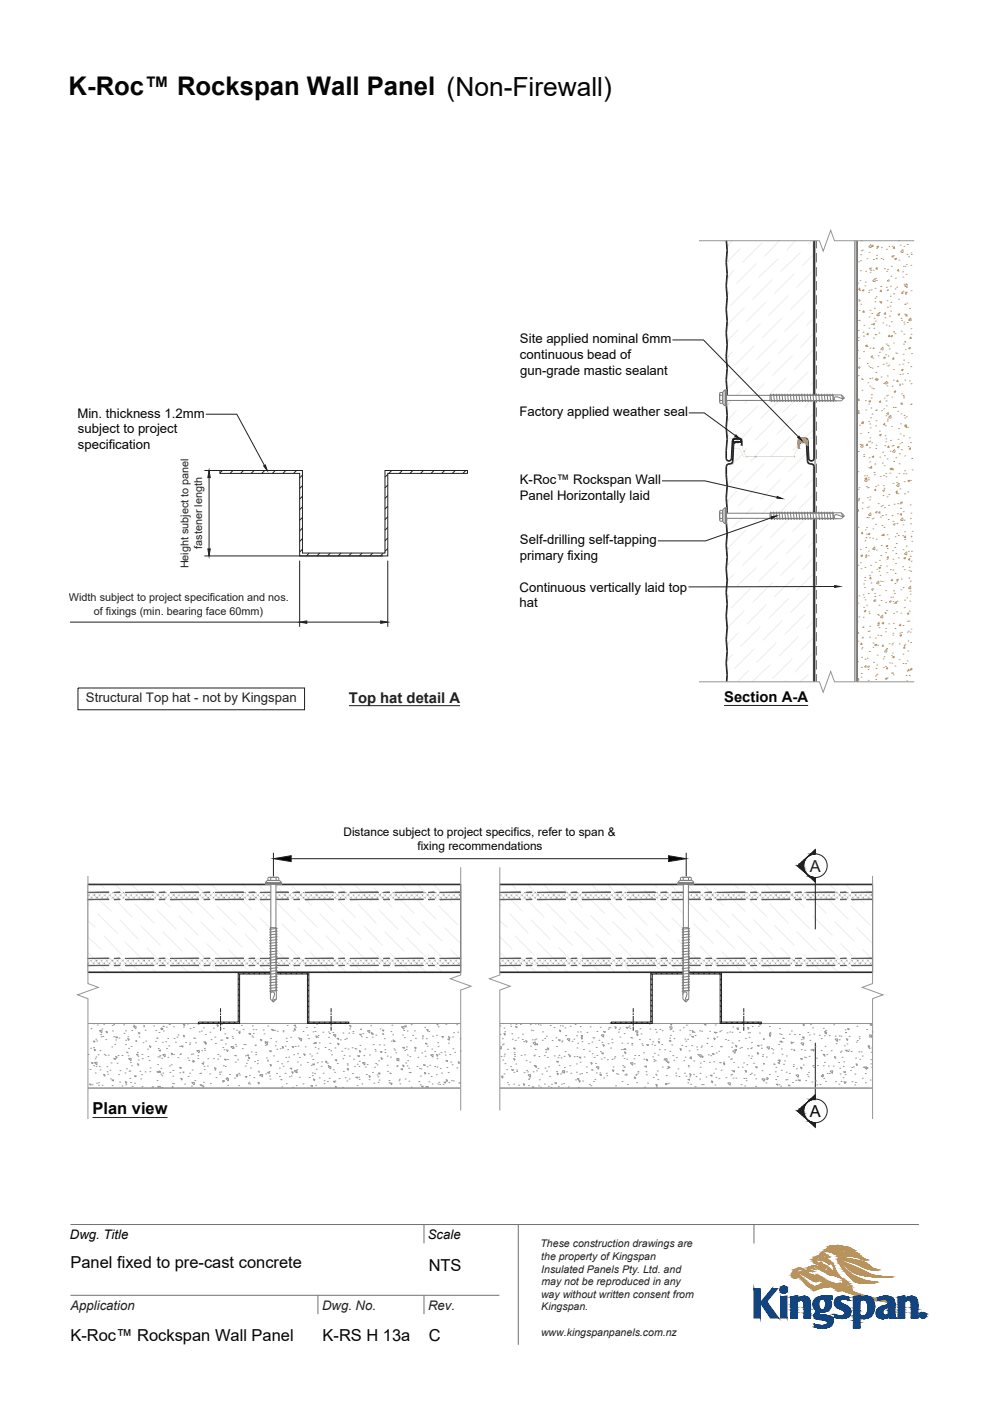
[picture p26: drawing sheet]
<svg xmlns="http://www.w3.org/2000/svg" width="210mm" height="297mm" viewBox="0 0 210 297" stroke-linecap="round" stroke-linejoin="round" font-family="sans-serif">
<defs><g id="words">
<text font-size="5.4" fill="#040504" x="14.5" y="20.1">K-Roc™ Rockspan Wall Panel (Non-Firewall)</text>
<text font-size="3.5" fill="#231f20" x="171.8" y="184.8">A</text>
<g font-size="3.5" fill="#040504">
<text x="19.6" y="236.2">Plan view</text>
<text x="171.8" y="236.8">A</text>
<text x="14.9" y="268.9">Panel fixed to pre-cast concrete</text>
<text x="90.9" y="269.4">NTS</text>
<text x="14.9" y="284.4">K-Roc™ Rockspan Wall Panel</text>
<text x="68.4" y="284.4">K-RS H 13a</text>
<text x="90.9" y="284.4">C</text>
</g>
<text font-size="3.1" fill="#231f20" x="74" y="149">Top hat detail A</text>
<text font-size="3.1" fill="#040504" x="153.6" y="148.9">Section A-A</text>
<g font-size="2.8" fill="#040504">
<text x="110.3" y="72.8">Site applied nominal 6mm</text>
<text x="110.3" y="76.2">continuous bead of</text>
<text x="110.3" y="79.5">gun-grade mastic sealant</text>
<text x="16.4" y="88.6">Min. thickness 1.2mm</text>
<text x="110.2" y="88.3">Factory applied weather seal</text>
<text x="16.5" y="91.9">subject to project</text>
<text x="16.5" y="95.2">specification</text>
<text x="110.2" y="106">Panel Horizontally laid</text>
<text x="110.3" y="102.7">K-Roc™ Rockspan Wall</text>
<text x="110.2" y="118.8">primary fixing</text>
<text x="110.3" y="115.4">Self-drilling self-tapping</text>
<text x="110.2" y="125.4">Continuous vertically laid top</text>
<text x="110.2" y="128.8">hat</text>
<text x="14.8" y="262.7">Dwg. Title</text>
<text x="90.7" y="262.7">Scale</text>
</g>
<g font-size="2.8" fill="#231f20">
<text x="18.2" y="148.9">Structural Top hat - not by Kingspan</text>
<text x="14.9" y="277.7">Application</text>
<text x="68.3" y="277.7">Dwg. No.</text>
<text x="90.8" y="277.7">Rev.</text>
</g>
<g font-size="2.5" fill="#040504">
<text x="72.9" y="177.2">Distance subject to project specifics, refer to span &amp;</text>
<text x="88.5" y="180.3">fixing recommendations</text>
</g>
<g font-size="2.3" fill="#231f20">
<text x="42.9" y="116.3" transform="rotate(-90 42.9 116.3)">fastener length</text>
<text x="40" y="120.5" transform="rotate(-90 40 120.5)">Height subject to panel</text>
<text x="14.6" y="127.5">Width subject to project specification and nos.</text>
<text x="19.9" y="130.4">of fixings (min. bearing face 60mm)</text>
</g>
<g font-size="2.2" fill="#231f20">
<text x="114.6" y="264.4">These construction drawings are</text>
<text x="114.8" y="267.1">the property of Kingspan</text>
<text x="114.8" y="269.8">Insulated Panels Pty. Ltd. and</text>
<text x="114.8" y="275.2">way without written consent from</text>
<text x="114.8" y="272.5">may not be reproduced in any</text>
<text x="114.8" y="277.8">Kingspan.</text>
<text x="114.8" y="283.2">www.kingspanpanels.com.nz</text>
</g>
</g></defs>
<g fill="#bfb6a3">
<path d="M185 193.3l.1 .1z"/>
<path d="M180.4 192l4.2 4.2z"/>
<path d="M172.5 187.6l1.6 1.5z"/>
<path d="M175.7 190.8l4.2 4.2z"/>
<path d="M181.6 196.7l3.5 3.4z"/>
<path d="M169.2 187.6l.2 .2z"/>
<path d="M177 195.4l4.2 4.2z"/>
<path d="M182.9 201.3l2.2 2.2z"/>
<path d="M172.4 194.1l4.2 4.3z"/>
<path d="M184.1 205.9l.2 .2z"/>
<path d="M167.7 192.9l4.2 4.2z"/>
<path d="M173.6 198.8l4.2 4.2z"/>
<path d="M179.5 204.7l1.4 1.4z"/>
<path d="M163.1 191.6l4.2 4.2z"/>
<path d="M169 197.5l4.2 4.2z"/>
<path d="M155.7 187.6l1.1 1.1z"/>
<path d="M158.5 190.4l4.2 4.2z"/>
<path d="M164.4 196.2l4.2 4.3z"/>
<path d="M159.7 195l4.2 4.2z"/>
<path d="M155.1 193.7l4.2 4.2z"/>
<path d="M166.9 205.5l.6 .6z"/>
<path d="M150.5 192.5l4.2 4.2z"/>
<path d="M156.4 198.4l4.2 4.2z"/>
<path d="M162.3 204.2l1.8 1.9z"/>
<path d="M142.2 187.6l2 1.9z"/>
<path d="M145.8 191.2l4.3 4.2z"/>
<path d="M151.7 197.1l4.3 4.2z"/>
<path d="M138.9 187.6l.6 .6z"/>
<path d="M147.1 195.8l4.2 4.2z"/>
<path d="M142.5 194.6l4.2 4.2z"/>
<path d="M137.8 193.3l4.3 4.2z"/>
<path d="M143.7 199.2l4.3 4.2z"/>
<path d="M149.6 205.1l1 1z"/>
<path d="M133.2 192l4.2 4.2z"/>
<path d="M139.1 197.9l4.2 4.2z"/>
<path d="M125.4 187.6l1.5 1.5z"/>
<path d="M128.6 190.8l4.2 4.2z"/>
<path d="M134.5 196.7l4.2 4.2z"/>
<path d="M122 187.6l.3 .2z"/>
<path d="M129.9 195.4l4.2 4.2z"/>
<path d="M125.2 194.1l4.2 4.3z"/>
<path d="M137 205.9l.2 .2z"/>
<path d="M120.6 192.9l4.2 4.2z"/>
<path d="M126.5 198.8l4.2 4.2z"/>
<path d="M132.4 204.7l1.4 1.4z"/>
<path d="M116 191.6l4.2 4.2z"/>
<path d="M121.9 197.5l4.2 4.2z"/>
<path d="M108.6 187.6l1.1 1.1z"/>
<path d="M111.3 190.4l4.2 4.2z"/>
<path d="M117.2 196.2l4.2 4.3z"/>
<path d="M112.6 195l4.2 4.2z"/>
<path d="M106 191.8l.3 .2z"/>
<path d="M108 193.7l4.2 4.2z"/>
<path d="M119.7 205.5l.6 .6z"/>
<path d="M106 195.1l1.5 1.6z"/>
<path d="M109.2 198.4l4.2 4.2z"/>
<path d="M115.1 204.2l1.9 1.9z"/>
<path d="M106 198.5l2.8 2.8z"/>
<path d="M184.8 189.7l.3 .3zM183.7 188.7l1.1 1z"/>
<path d="M182 190.3l1.3 1.3zM181.4 189.7l.6 .6zM179.3 187.6l2.1 2.1z"/>
<path d="M178.1 189.7l.5 .6zM175.9 187.6l2.2 2.1z"/>
<path d="M171.9 190.3l3.4 3.4zM171.3 189.7l.6 .6zM171.1 189.5l.2 .2z"/>
<path d="M168.5 190.3l2.2 2.2zM168 189.7l.5 .6zM166.5 188.2l1.5 1.5z"/>
<path d="M181.9 203.6l.5 .6zM178.3 200l3.6 3.6z"/>
<path d="M165.1 190.3l1 .9zM164.6 189.7l.5 .6zM162.4 187.6l2.2 2.1z"/>
<path d="M161.2 189.7l.2 .2zM159.1 187.6l2.1 2.1z"/>
<path d="M175.7 204.2l1.9 1.9zM175.1 203.6l.6 .6zM174.9 203.4l.2 .2z"/>
<path d="M172.3 204.2l1.9 1.9zM171.7 203.6l.6 .6zM170.3 202.1l1.4 1.5z"/>
<path d="M155 190.3l3.1 3zM154.5 189.7l.5 .6zM153.8 189.1l.7 .6z"/>
<path d="M168.9 204.2l.9 .9zM168.4 203.6l.5 .6zM165.6 200.9l2.8 2.7z"/>
<path d="M151.7 190.3l1.7 1.7zM151.1 189.7l.6 .6zM149.2 187.8l1.9 1.9z"/>
<path d="M165 203.6l.2 .2zM161 199.6l4 4z"/>
<path d="M148.3 190.3l.5 .5zM147.7 189.7l.6 .6zM145.6 187.6l2.1 2.1z"/>
<path d="M158.8 204.2l1.9 1.9zM158.3 203.6l.5 .6zM157.6 203l.7 .6z"/>
<path d="M141.6 190.3l3.8 3.8zM141.2 189.9l.4 .4z"/>
<path d="M155.5 204.2l1.7 1.7zM154.9 203.6l.6 .6zM153 201.7l1.9 1.9z"/>
<path d="M138.2 190.3l2.6 2.6zM137.7 189.7l.5 .6zM136.6 188.7l1.1 1z"/>
<path d="M152.1 204.2l.5 .5zM151.5 203.6l.6 .6zM148.4 200.5l3.1 3.1z"/>
<path d="M134.8 190.3l1.4 1.3zM134.3 189.7l.5 .6zM132.1 187.6l2.2 2.1z"/>
<path d="M130.9 189.7l.6 .6zM128.8 187.6l2.1 2.1z"/>
<path d="M145.4 204.2l1.9 1.9zM145 203.8l.4 .4z"/>
<path d="M142 204.2l1.9 1.9zM141.4 203.6l.6 .6zM140.4 202.6l1 1z"/>
<path d="M124.7 190.3l3.5 3.4zM124.2 189.7l.5 .6zM124 189.5l.2 .2z"/>
<path d="M138.6 204.2l1.4 1.3zM138.1 203.6l.5 .6zM135.7 201.3l2.4 2.3z"/>
<path d="M121.4 190.3l2.1 2.2zM120.8 189.7l.6 .6zM119.3 188.2l1.5 1.5z"/>
<path d="M134.7 203.6l.6 .6zM131.1 200l3.6 3.6z"/>
<path d="M118 190.3l.9 .9zM117.4 189.7l.6 .6zM115.3 187.6l2.1 2.1z"/>
<path d="M114.1 189.7l.2 .2zM111.9 187.6l2.2 2.1z"/>
<path d="M128.5 204.2l1.9 1.9zM128 203.6l.5 .6zM127.7 203.4l.3 .2z"/>
<path d="M125.2 204.2l1.8 1.9zM124.6 203.6l.6 .6zM123.1 202.1l1.5 1.5z"/>
<path d="M107.9 190.3l3 3zM107.3 189.7l.6 .6zM106.7 189.1l.6 .6z"/>
<path d="M121.8 204.2l.9 .9zM121.2 203.6l.6 .6zM118.5 200.9l2.7 2.7z"/>
<path d="M117.9 203.6l.2 .2zM113.9 199.6l4 4z"/>
<path d="M111.7 204.2l1.9 1.9zM111.1 203.6l.6 .6zM110.5 203l.6 .6z"/>
<path d="M108.3 204.2l1.8 1.7zM107.8 203.6l.5 .6zM106 201.9l1.8 1.7z"/>
</g>
<g fill="#9a9b9d">
<path d="M184.7 203.2l.4 .4z"/>
<path d="M106 204.2l.5 .5z"/>
<path d="M184.6 204.3l.4 .4zM184 203.7l.6 .6zM183.5 203.2l.5 .5z"/>
<path d="M183.5 204.3l.4 .4zM182.9 203.7l.6 .6zM182.4 203.2l.5 .5z"/>
<path d="M182.3 204.3l.5 .4zM181.8 203.7l.5 .6zM181.3 203.2l.5 .5z"/>
<path d="M181.2 204.3l.5 .4zM180.7 203.7l.5 .6zM180.2 203.2l.5 .5z"/>
<path d="M180.1 204.3l.4 .4zM179.5 203.7l.6 .6zM179 203.2l.5 .5z"/>
<path d="M179 204.3l.4 .4zM178.4 203.7l.6 .6zM177.9 203.2l.5 .5z"/>
<path d="M177.9 204.3l.4 .4zM177.3 203.7l.6 .6zM176.8 203.2l.5 .5z"/>
<path d="M176.7 204.3l.5 .4zM176.2 203.7l.5 .6zM175.7 203.2l.5 .5z"/>
<path d="M175.6 204.3l.4 .4zM175 203.7l.6 .6zM174.6 203.2l.4 .5z"/>
<path d="M174.5 204.3l.4 .4zM173.9 203.7l.6 .6zM173.4 203.2l.5 .5z"/>
<path d="M173.4 204.3l.4 .4zM172.8 203.7l.6 .6zM172.3 203.2l.5 .5z"/>
<path d="M172.2 204.3l.5 .4zM171.7 203.7l.5 .6zM171.2 203.2l.5 .5z"/>
<path d="M171.1 204.3l.5 .4zM170.6 203.7l.5 .6zM170.1 203.2l.5 .5z"/>
<path d="M170 204.3l.4 .4zM169.4 203.7l.6 .6zM168.9 203.2l.5 .5z"/>
<path d="M168.9 204.3l.4 .4zM168.3 203.7l.6 .6zM167.8 203.2l.5 .5z"/>
<path d="M167.7 204.3l.5 .4zM167.2 203.7l.5 .6zM166.7 203.2l.5 .5z"/>
<path d="M166.6 204.3l.5 .4zM166.1 203.7l.5 .6zM165.6 203.2l.5 .5z"/>
<path d="M165.5 204.3l.4 .4zM164.9 203.7l.6 .6zM164.4 203.2l.5 .5z"/>
<path d="M164.4 204.3l.4 .4zM163.8 203.7l.6 .6zM163.3 203.2l.5 .5z"/>
<path d="M163.3 204.3l.4 .4zM162.7 203.7l.6 .6zM162.2 203.2l.5 .5z"/>
<path d="M162.1 204.3l.5 .4zM161.6 203.7l.5 .6zM161.1 203.2l.5 .5z"/>
<path d="M161 204.3l.5 .4zM160.5 203.7l.5 .6zM160 203.2l.5 .5z"/>
<path d="M159.9 204.3l.4 .4zM159.3 203.7l.6 .6zM158.8 203.2l.5 .5z"/>
<path d="M158.8 204.3l.4 .4zM158.2 203.7l.6 .6zM157.7 203.2l.5 .5z"/>
<path d="M157.7 204.3l.4 .4zM157.1 203.7l.6 .6zM156.6 203.2l.5 .5z"/>
<path d="M156.5 204.3l.5 .4zM156 203.7l.5 .6zM155.5 203.2l.5 .5z"/>
<path d="M155.4 204.3l.5 .4zM154.8 203.7l.6 .6zM154.4 203.2l.4 .5z"/>
<path d="M154.3 204.3l.4 .4zM153.7 203.7l.6 .6zM153.2 203.2l.5 .5z"/>
<path d="M153.2 204.3l.4 .4zM152.6 203.7l.6 .6zM152.1 203.2l.5 .5z"/>
<path d="M152 204.3l.5 .4zM151.5 203.7l.5 .6zM151 203.2l.5 .5z"/>
<path d="M150.9 204.3l.5 .4zM150.4 203.7l.5 .6zM149.9 203.2l.5 .5z"/>
<path d="M149.8 204.3l.4 .4zM149.2 203.7l.6 .6zM148.7 203.2l.5 .5z"/>
<path d="M148.7 204.3l.4 .4zM148.1 203.7l.6 .6zM147.6 203.2l.5 .5z"/>
<path d="M147.6 204.3l.4 .4zM147 203.7l.6 .6zM146.5 203.2l.5 .5z"/>
<path d="M146.4 204.3l.5 .4zM145.9 203.7l.5 .6zM145.4 203.2l.5 .5z"/>
<path d="M145.3 204.3l.4 .4zM144.7 203.7l.6 .6zM144.3 203.2l.4 .5z"/>
<path d="M144.2 204.3l.4 .4zM143.6 203.7l.6 .6zM143.1 203.2l.5 .5z"/>
<path d="M143.1 204.3l.4 .4zM142.5 203.7l.6 .6zM142 203.2l.5 .5z"/>
<path d="M141.9 204.3l.5 .4zM141.4 203.7l.5 .6zM140.9 203.2l.5 .5z"/>
<path d="M140.8 204.3l.5 .4zM140.2 203.7l.6 .6zM139.7 203.2l.5 .5z"/>
<path d="M139.7 204.3l.4 .4zM139.1 203.7l.6 .6zM138.6 203.2l.5 .5z"/>
<path d="M138.6 204.3l.4 .4zM138 203.7l.6 .6zM137.5 203.2l.5 .5z"/>
<path d="M137.4 204.3l.5 .4zM136.9 203.7l.5 .6zM136.4 203.2l.5 .5z"/>
<path d="M136.3 204.3l.5 .4zM135.8 203.7l.5 .6zM135.3 203.2l.5 .5z"/>
<path d="M135.2 204.3l.4 .4zM134.6 203.7l.6 .6zM134.1 203.2l.5 .5z"/>
<path d="M134.1 204.3l.4 .4zM133.5 203.7l.6 .6zM133 203.2l.5 .5z"/>
<path d="M133 204.3l.4 .4zM132.4 203.7l.6 .6zM131.9 203.2l.5 .5z"/>
<path d="M131.8 204.3l.5 .4zM131.3 203.7l.5 .6zM130.8 203.2l.5 .5z"/>
<path d="M130.7 204.3l.5 .4zM130.1 203.7l.6 .6zM129.7 203.2l.4 .5z"/>
<path d="M129.6 204.3l.4 .4zM129 203.7l.6 .6zM128.5 203.2l.5 .5z"/>
<path d="M128.5 204.3l.4 .4zM127.9 203.7l.6 .6zM127.4 203.2l.5 .5z"/>
<path d="M127.3 204.3l.5 .4zM126.8 203.7l.5 .6zM126.3 203.2l.5 .5z"/>
<path d="M126.2 204.3l.5 .4zM125.7 203.7l.5 .6zM125.2 203.2l.5 .5z"/>
<path d="M125.1 204.3l.4 .4zM124.5 203.7l.6 .6zM124 203.2l.5 .5z"/>
<path d="M124 204.3l.4 .4zM123.4 203.7l.6 .6zM122.9 203.2l.5 .5z"/>
<path d="M122.9 204.3l.4 .4zM122.3 203.7l.6 .6zM121.8 203.2l.5 .5z"/>
<path d="M121.7 204.3l.5 .4zM121.2 203.7l.5 .6zM120.7 203.2l.5 .5z"/>
<path d="M120.6 204.3l.5 .4zM120.1 203.7l.5 .6zM119.6 203.2l.5 .5z"/>
<path d="M119.5 204.3l.4 .4zM118.9 203.7l.6 .6zM118.4 203.2l.5 .5z"/>
<path d="M118.4 204.3l.4 .4zM117.8 203.7l.6 .6zM117.3 203.2l.5 .5z"/>
<path d="M117.3 204.3l.4 .4zM116.7 203.7l.6 .6zM116.2 203.2l.5 .5z"/>
<path d="M116.1 204.3l.5 .4zM115.6 203.7l.5 .6zM115.1 203.2l.5 .5z"/>
<path d="M115 204.3l.5 .4zM114.4 203.7l.6 .6zM113.9 203.2l.5 .5z"/>
<path d="M113.9 204.3l.4 .4zM113.3 203.7l.6 .6zM112.8 203.2l.5 .5z"/>
<path d="M112.8 204.3l.4 .4zM112.2 203.7l.6 .6zM111.7 203.2l.5 .5z"/>
<path d="M111.6 204.3l.5 .4zM111.1 203.7l.5 .6zM110.6 203.2l.5 .5z"/>
<path d="M110.5 204.3l.4 .4zM109.9 203.7l.6 .6zM109.5 203.2l.4 .5z"/>
<path d="M109.4 204.3l.4 .4zM108.8 203.7l.6 .6zM108.3 203.2l.5 .5z"/>
<path d="M108.3 204.3l.4 .4zM107.7 203.7l.6 .6zM107.2 203.2l.5 .5z"/>
<path d="M107.1 204.3l.5 .4zM106.6 203.7l.5 .6zM106.1 203.2l.5 .5z"/>
<path d="M106 204.2l.6-.5zM106.6 203.7l.5-.5z"/>
</g>
<path d="M106.7 204.7l.4-.4zM107.7 203.7l-.6 .6zM108.2 203.2l-.4 .4z" fill="#9a9b9d"/>
<path d="M107.8 204.7l.5-.4zM108.3 204.2l.5-.5z" fill="#9a9b9d"/>
<path d="M108.8 203.7l.5-.5z" fill="#9a9b9d"/>
<path d="M108.9 204.7l.5-.4zM109.9 203.7l-.5 .6zM110.4 203.2l-.5 .5z" fill="#9a9b9d"/>
<path d="M110.1 204.7l.4-.4zM111.1 203.7l-.6 .6zM111.1 203.7v-.1zM111.1 203.6l.5-.4z" fill="#9a9b9d"/>
<path d="M111.6 204.3l-.4 .4zM111.7 204.2l-.1 .1zM112.2 203.7l-.5 .5z" fill="#9a9b9d"/>
<path d="M112.7 203.2l-.5 .5z" fill="#9a9b9d"/>
<path d="M112.8 204.3l-.5 .4zM113.3 203.7l-.5 .6zM113.8 203.2l-.5 .5z" fill="#9a9b9d"/>
<path d="M113.9 204.3l-.5 .4zM114.4 203.7l-.5 .6zM114.9 203.2l-.5 .5z" fill="#9a9b9d"/>
<path d="M115 204.3l-.4 .4zM115.6 203.7l-.6 .6zM116 203.2l-.4 .5z" fill="#9a9b9d"/>
<path d="M115.7 204.7l.4-.4zM116.7 203.7l-.6 .6zM116.7 203.7l.5-.5z" fill="#9a9b9d"/>
<path d="M116.8 204.7l.5-.4zM117.8 203.7l-.5 .6zM117.9 203.6l.4-.4z" fill="#9a9b9d"/>
<path d="M117.9 204.7l.5-.4zM118.9 203.7l-.5 .6zM118.9 203.7l.5-.5z" fill="#9a9b9d"/>
<path d="M119 204.7l.5-.4zM120.1 203.7l-.6 .6zM120.1 203.7l.5-.5z" fill="#9a9b9d"/>
<path d="M120.2 204.7l.4-.4zM120.6 204.3l.6-.6zM121.7 203.2l-.5 .4z" fill="#9a9b9d"/>
<path d="M121.3 204.7l.4-.4zM121.8 204.2l.5-.5zM122.8 203.2l-.5 .5z" fill="#9a9b9d"/>
<path d="M122.4 204.7l.5-.4zM122.9 204.3l.5-.6zM123.4 203.7l.5-.5z" fill="#9a9b9d"/>
<path d="M123.5 204.7l.5-.4zM124.5 203.7l-.5 .6zM125 203.2l-.4 .4z" fill="#9a9b9d"/>
<path d="M124.7 204.7l.4-.4zM125.7 203.7l-.5 .5zM125.7 203.7l.5-.5z" fill="#9a9b9d"/>
<path d="M125.8 204.7l.4-.4zM126.8 203.7l-.6 .6zM127.3 203.2l-.5 .5z" fill="#9a9b9d"/>
<path d="M127.3 204.3l-.4 .4zM127.3 204.3l.6-.6zM128 203.6l.4-.4z" fill="#9a9b9d"/>
<path d="M128 204.7l.5-.4zM129 203.7l-.5 .5zM129.5 203.2l-.5 .5z" fill="#9a9b9d"/>
<path d="M129.1 204.7l.5-.4zM130.1 203.7l-.5 .6zM130.1 203.7l.5-.5z" fill="#9a9b9d"/>
<path d="M130.3 204.7l.4-.4zM131.3 203.7l-.6 .6zM131.3 203.7l.5-.5z" fill="#9a9b9d"/>
<path d="M131.4 204.7l.4-.4zM132.4 203.7l-.6 .6zM132.4 203.7l.5-.5z" fill="#9a9b9d"/>
<path d="M132.5 204.7l.5-.4zM133.5 203.7l-.5 .6zM133.5 203.7l.5-.5z" fill="#9a9b9d"/>
<path d="M133.6 204.7l.5-.4zM134.6 203.7l-.5 .6zM134.7 203.6l.4-.4z" fill="#9a9b9d"/>
<path d="M134.8 204.7l.4-.4zM135.3 204.2l.5-.5zM135.8 203.7l.5-.5z" fill="#9a9b9d"/>
<path d="M135.9 204.7l.4-.4zM136.9 203.7l-.6 .6zM136.9 203.7l.5-.5z" fill="#9a9b9d"/>
<path d="M137 204.7l.4-.4zM138 203.7l-.6 .6zM138.1 203.6l.4-.4z" fill="#9a9b9d"/>
<path d="M138.1 204.7l.5-.4zM139.1 203.7l-.5 .5zM139.6 203.2l-.5 .5z" fill="#9a9b9d"/>
<path d="M139.2 204.7l.5-.4zM139.7 204.3l.5-.6zM140.2 203.7l.5-.5z" fill="#9a9b9d"/>
<path d="M140.4 204.7l.4-.4zM141.4 203.7l-.6 .6zM141.9 203.2l-.5 .4z" fill="#9a9b9d"/>
<path d="M141.5 204.7l.4-.4zM142 204.2l.5-.5zM142.5 203.7l.5-.5z" fill="#9a9b9d"/>
<path d="M142.6 204.7l.5-.4zM143.6 203.7l-.5 .6zM144.1 203.2l-.5 .5z" fill="#9a9b9d"/>
<path d="M144.2 204.3l-.5 .4zM144.7 203.7l-.5 .6zM145.2 203.2l-.5 .5z" fill="#9a9b9d"/>
<path d="M145.3 204.3l-.4 .4zM145.9 203.7l-.5 .5zM146.4 203.2l-.5 .5z" fill="#9a9b9d"/>
<path d="M146.4 204.3l-.4 .4zM147 203.7l-.6 .6zM147.5 203.2l-.5 .5z" fill="#9a9b9d"/>
<path d="M147.6 204.3l-.5 .4zM148.1 203.7l-.5 .6zM148.6 203.2l-.5 .5z" fill="#9a9b9d"/>
<path d="M148.2 204.7l.5-.4zM148.7 204.3l.5-.6zM149.2 203.7l.5-.5z" fill="#9a9b9d"/>
<path d="M149.4 204.7l.4-.4zM150.4 203.7l-.6 .6zM150.4 203.7l.5-.5z" fill="#9a9b9d"/>
<path d="M150.5 204.7l.4-.4zM151.5 203.7l-.6 .6zM151.5 203.6l.5-.4z" fill="#9a9b9d"/>
<path d="M151.6 204.7l.4-.4zM152.1 204.2l.5-.5zM152.6 203.7l.5-.5z" fill="#9a9b9d"/>
<path d="M152.7 204.7l.5-.4zM153.7 203.7l-.5 .6zM153.7 203.7l.5-.5z" fill="#9a9b9d"/>
<path d="M153.8 204.7l.5-.4zM154.8 203.7l-.5 .6zM154.9 203.6l.4-.4z" fill="#9a9b9d"/>
<path d="M155 204.7l.4-.4zM156 203.7l-.5 .5zM156 203.7l.5-.5z" fill="#9a9b9d"/>
<path d="M156.1 204.7l.4-.4zM157.1 203.7l-.6 .6zM157.1 203.7l.5-.5z" fill="#9a9b9d"/>
<path d="M157.2 204.7l.5-.4zM158.2 203.7l-.5 .6zM158.7 203.2l-.4 .4z" fill="#9a9b9d"/>
<path d="M158.3 204.7l.5-.4zM158.8 204.2l.5-.5zM159.3 203.7l.5-.5z" fill="#9a9b9d"/>
<path d="M159.5 204.7l.4-.4zM160.5 203.7l-.6 .6zM161 203.2l-.5 .5z" fill="#9a9b9d"/>
<path d="M160.6 204.7l.4-.4zM161 204.3l.6-.6zM161.6 203.7l.5-.5z" fill="#9a9b9d"/>
<path d="M161.7 204.7l.4-.4zM162.7 203.7l-.6 .6zM163.2 203.2l-.5 .5z" fill="#9a9b9d"/>
<path d="M162.8 204.7l.5-.4zM163.3 204.3l.5-.6zM163.8 203.7l.5-.5z" fill="#9a9b9d"/>
<path d="M163.9 204.7l.5-.4zM164.9 203.7l-.5 .6zM165.4 203.2l-.4 .4z" fill="#9a9b9d"/>
<path d="M165.1 204.7l.4-.4zM165.5 204.3l.6-.6zM166.1 203.7l.5-.5z" fill="#9a9b9d"/>
<path d="M166.2 204.7l.4-.4zM167.2 203.7l-.6 .6zM167.7 203.2l-.5 .5z" fill="#9a9b9d"/>
<path d="M167.3 204.7l.4-.4zM168.3 203.7l-.6 .6zM168.4 203.6l.4-.4z" fill="#9a9b9d"/>
<path d="M168.4 204.7l.5-.4zM169.4 203.7l-.5 .5zM169.4 203.7l.5-.5z" fill="#9a9b9d"/>
<path d="M169.5 204.7l.5-.4zM170.6 203.7l-.6 .6zM170.6 203.7l.4-.5z" fill="#9a9b9d"/>
<path d="M170.7 204.7l.4-.4zM171.7 203.7l-.6 .6zM171.7 203.6l.5-.4z" fill="#9a9b9d"/>
<path d="M171.8 204.7l.4-.4zM172.8 203.7l-.5 .5zM172.8 203.7l.5-.5z" fill="#9a9b9d"/>
<path d="M172.9 204.7l.5-.4zM173.9 203.7l-.5 .6zM174.4 203.2l-.5 .5z" fill="#9a9b9d"/>
<path d="M174 204.7l.5-.4zM175 203.7l-.5 .6zM175.1 203.6l-.1 .1zM175.1 203.6l.4-.4z" fill="#9a9b9d"/>
<path d="M175.2 204.7l.4-.4zM175.6 204.3l.1-.1zM175.7 204.2l.5-.5zM176.7 203.2l-.5 .5z" fill="#9a9b9d"/>
<path d="M176.7 204.3l-.4 .4zM177.3 203.7l-.6 .6zM177.8 203.2l-.5 .5z" fill="#9a9b9d"/>
<path d="M177.9 204.3l-.5 .4zM178.4 203.7l-.5 .6zM178.9 203.2l-.5 .5z" fill="#9a9b9d"/>
<path d="M179 204.3l-.5 .4zM179.5 203.7l-.5 .6zM180 203.2l-.5 .5z" fill="#9a9b9d"/>
<path d="M180.1 204.3l-.4 .4zM180.7 203.7l-.6 .6zM181.1 203.2l-.4 .5z" fill="#9a9b9d"/>
<path d="M180.8 204.7l.4-.4zM181.8 203.7l-.6 .6zM181.9 203.6l.4-.4z" fill="#9a9b9d"/>
<path d="M181.9 204.7l.4-.4zM182.4 204.2l.5-.5zM182.9 203.7l.5-.5z" fill="#9a9b9d"/>
<path d="M183 204.7l.5-.4zM184 203.7l-.5 .6zM184 203.7l.5-.5z" fill="#9a9b9d"/>
<path d="M184.1 204.7l.5-.4zM184.6 204.3l.5-.5z" fill="#9a9b9d"/>
<path d="M106 187.5v18.7" fill="none" stroke="#231f20" stroke-width=".21"/>
<g fill="#9a9b9d">
<path d="M184.7 189.8l.4 .3zM184.2 189.2l.5 .6z"/>
<path d="M184.2 190.3l.3 .4zM183.6 189.8l.6 .5zM183 189.2l.6 .6z"/>
<path d="M183 190.3l.4 .4zM182.5 189.8l.5 .5zM181.9 189.2l.6 .6z"/>
<path d="M181.9 190.3l.4 .4zM181.4 189.8l.5 .5zM180.8 189.2l.6 .6z"/>
<path d="M180.8 190.3l.4 .4zM180.2 189.8l.6 .5zM179.7 189.2l.5 .6z"/>
<path d="M179.7 190.3l.3 .4zM179.1 189.8l.6 .5zM178.6 189.2l.5 .6z"/>
<path d="M178.6 190.3l.3 .4zM178 189.8l.6 .5zM177.4 189.2l.6 .6z"/>
<path d="M177.4 190.3l.4 .4zM176.9 189.8l.5 .5zM176.3 189.2l.6 .6z"/>
<path d="M176.3 190.3l.4 .4zM175.7 189.8l.6 .5zM175.2 189.2l.5 .6z"/>
<path d="M175.2 190.3l.4 .4zM174.6 189.8l.6 .5zM174.1 189.2l.5 .6z"/>
<path d="M174.1 190.3l.3 .4zM173.5 189.8l.6 .5zM172.9 189.2l.6 .6z"/>
<path d="M172.9 190.3l.4 .4zM172.4 189.8l.5 .5zM171.8 189.2l.6 .6z"/>
<path d="M171.8 190.3l.4 .4zM171.3 189.8l.5 .5zM170.7 189.2l.6 .6z"/>
<path d="M170.7 190.3l.4 .4zM170.1 189.8l.6 .5zM169.6 189.2l.5 .6z"/>
<path d="M169.6 190.3l.3 .4zM169 189.8l.6 .5zM168.5 189.2l.5 .6z"/>
<path d="M168.5 190.3l.3 .4zM167.9 189.8l.6 .5zM167.3 189.2l.6 .6z"/>
<path d="M167.3 190.4l.4 .3zM166.8 189.8l.5 .6zM166.2 189.2l.6 .6z"/>
<path d="M166.2 190.4l.4 .3zM165.6 189.8l.6 .6zM165.1 189.2l.5 .6z"/>
<path d="M165.1 190.4l.3 .3zM164.5 189.8l.6 .6zM164 189.2l.5 .6z"/>
<path d="M164 190.4l.3 .3zM163.4 189.8l.6 .6zM162.8 189.2l.6 .6z"/>
<path d="M162.8 190.4l.4 .3zM162.3 189.8l.5 .6zM161.7 189.2l.6 .6z"/>
<path d="M161.7 190.4l.4 .3zM161.1 189.8l.6 .6zM160.6 189.2l.5 .6z"/>
<path d="M160.6 190.4l.4 .3zM160 189.8l.6 .6zM159.5 189.2l.5 .6z"/>
<path d="M159.5 190.4l.3 .3zM158.9 189.8l.6 .6zM158.3 189.2l.6 .6z"/>
<path d="M158.3 190.3l.4 .4zM157.8 189.8l.5 .5zM157.2 189.2l.6 .6z"/>
<path d="M157.2 190.3l.4 .4zM156.7 189.8l.5 .5zM156.1 189.2l.6 .6z"/>
<path d="M156.1 190.3l.4 .4zM155.5 189.8l.6 .5zM155 189.2l.5 .6z"/>
<path d="M155 190.3l.3 .4zM154.4 189.8l.6 .5zM153.9 189.2l.5 .6z"/>
<path d="M153.9 190.3l.3 .4zM153.3 189.8l.6 .5zM152.7 189.2l.6 .6z"/>
<path d="M152.7 190.3l.4 .4zM152.2 189.8l.5 .5zM151.6 189.2l.6 .6z"/>
<path d="M151.6 190.3l.4 .4zM151 189.8l.6 .5zM150.5 189.2l.5 .6z"/>
<path d="M150.5 190.3l.4 .4zM149.9 189.8l.6 .5zM149.4 189.2l.5 .6z"/>
<path d="M149.4 190.3l.3 .4zM148.8 189.8l.6 .5zM148.2 189.2l.6 .6z"/>
<path d="M148.2 190.3l.4 .4zM147.7 189.8l.5 .5zM147.1 189.2l.6 .6z"/>
<path d="M147.1 190.3l.4 .4zM146.6 189.8l.5 .5zM146 189.2l.6 .6z"/>
<path d="M146 190.3l.4 .4zM145.4 189.8l.6 .5zM144.9 189.2l.5 .6z"/>
<path d="M144.9 190.3l.3 .4zM144.3 189.8l.6 .5zM143.8 189.2l.5 .6z"/>
<path d="M143.8 190.3l.3 .4zM143.2 189.8l.6 .5zM142.6 189.2l.6 .6z"/>
<path d="M142.6 190.3l.4 .4zM142.1 189.8l.5 .5zM141.5 189.2l.6 .6z"/>
<path d="M141.5 190.3l.4 .4zM141 189.8l.5 .5zM140.4 189.2l.6 .6z"/>
<path d="M140.4 190.3l.4 .4zM139.8 189.8l.6 .5zM139.3 189.2l.5 .6z"/>
<path d="M139.3 190.3l.3 .4zM138.7 189.8l.6 .5zM138.1 189.2l.6 .6z"/>
<path d="M138.1 190.3l.4 .4zM137.6 189.8l.5 .5zM137 189.2l.6 .6z"/>
<path d="M137 190.3l.4 .4zM136.5 189.8l.5 .5zM135.9 189.2l.6 .6z"/>
<path d="M135.9 190.3l.4 .4zM135.3 189.8l.6 .5zM134.8 189.2l.5 .6z"/>
<path d="M134.8 190.4l.3 .3zM134.2 189.8l.6 .6zM133.7 189.2l.5 .6z"/>
<path d="M133.7 190.4l.3 .3zM133.1 189.8l.6 .6zM132.5 189.2l.6 .6z"/>
<path d="M132.5 190.4l.4 .3zM132 189.8l.5 .6zM131.4 189.2l.6 .6z"/>
<path d="M131.4 190.4l.4 .3zM130.8 189.8l.6 .6zM130.3 189.2l.5 .6z"/>
<path d="M130.3 190.4l.3 .3zM129.7 189.8l.6 .6zM129.2 189.2l.5 .6z"/>
<path d="M129.2 190.4l.3 .3zM128.6 189.8l.6 .6zM128 189.2l.6 .6z"/>
<path d="M128 190.4l.4 .3zM127.5 189.8l.5 .6zM126.9 189.2l.6 .6z"/>
<path d="M126.9 190.4l.4 .3zM126.4 189.8l.5 .6zM125.8 189.2l.6 .6z"/>
<path d="M125.8 190.3l.4 .4zM125.2 189.8l.6 .5zM124.7 189.2l.5 .6z"/>
<path d="M124.7 190.3l.3 .4zM124.1 189.8l.6 .5zM123.5 189.2l.6 .6z"/>
<path d="M123.5 190.3l.4 .4zM123 189.8l.5 .5zM122.4 189.2l.6 .6z"/>
<path d="M122.4 190.3l.4 .4zM121.9 189.8l.5 .5zM121.3 189.2l.6 .6z"/>
<path d="M121.3 190.3l.4 .4zM120.7 189.8l.6 .5zM120.2 189.2l.5 .6z"/>
<path d="M120.2 190.3l.4 .4zM119.6 189.8l.6 .5zM119.1 189.2l.5 .6z"/>
<path d="M119.1 190.3l.3 .4zM118.5 189.8l.6 .5zM117.9 189.2l.6 .6z"/>
<path d="M117.9 190.3l.4 .4zM117.4 189.8l.5 .5zM116.8 189.2l.6 .6z"/>
<path d="M116.8 190.3l.4 .4zM116.3 189.8l.5 .5zM115.7 189.2l.6 .6z"/>
<path d="M115.7 190.3l.4 .4zM115.1 189.8l.6 .5zM114.6 189.2l.5 .6z"/>
<path d="M114.6 190.3l.3 .4zM114 189.8l.6 .5zM113.5 189.2l.5 .6z"/>
<path d="M113.5 190.3l.3 .4zM112.9 189.8l.6 .5zM112.3 189.2l.6 .6z"/>
<path d="M112.3 190.3l.4 .4zM111.8 189.8l.5 .5zM111.2 189.2l.6 .6z"/>
<path d="M111.2 190.3l.4 .4zM110.6 189.8l.6 .5zM110.1 189.2l.5 .6z"/>
<path d="M110.1 190.3l.4 .4zM109.5 189.8l.6 .5zM109 189.2l.5 .6z"/>
<path d="M109 190.3l.3 .4zM108.4 189.8l.6 .5zM107.8 189.2l.6 .6z"/>
<path d="M107.8 190.3l.4 .4zM107.3 189.8l.5 .5zM106.7 189.2l.6 .6z"/>
<path d="M106.7 190.3l.4 .4zM106.2 189.8l.5 .5zM106 189.6l.2 .2z"/>
<path d="M106 189.9l.2-.1zM106.2 189.8l.5-.6z"/>
</g>
<path d="M106.4 190.7l.3-.4zM106.7 190.3l.6-.5zM107.3 189.7l.5-.5z" fill="#9a9b9d"/>
<path d="M107.8 190.3l-.3 .4zM108.4 189.8l-.5 .5z" fill="#9a9b9d"/>
<path d="M108.4 189.8l.6-.6z" fill="#9a9b9d"/>
<path d="M108.6 190.7l.4-.4zM109 190.3l.5-.5zM109.5 189.8l.6-.6z" fill="#9a9b9d"/>
<path d="M110.1 190.3l-.4 .4zM110.6 189.8l-.5 .5zM110.6 189.8l.6-.6z" fill="#9a9b9d"/>
<path d="M110.8 190.7l.4-.4zM111.2 190.3l.6-.5zM111.8 189.8l.5-.6z" fill="#9a9b9d"/>
<path d="M112.3 190.3l-.3 .4zM112.9 189.8l-.6 .5zM112.9 189.8l.6-.6z" fill="#9a9b9d"/>
<path d="M113.1 190.7l.4-.4zM114 189.8l-.5 .5zM114.1 189.7l.5-.5z" fill="#9a9b9d"/>
<path d="M114.6 190.3l-.4 .4zM115.1 189.8l-.5 .5zM115.1 189.8l.6-.6z" fill="#9a9b9d"/>
<path d="M115.3 190.7l.4-.4zM115.7 190.3l.6-.5zM116.3 189.8l.5-.6z" fill="#9a9b9d"/>
<path d="M116.4 190.7l.4-.4zM116.8 190.3l.6-.5zM117.4 189.7l.5-.5z" fill="#9a9b9d"/>
<path d="M117.6 190.7l.3-.4zM118 190.3l.5-.5z" fill="#9a9b9d"/>
<path d="M118.5 189.8l.6-.6z" fill="#9a9b9d"/>
<path d="M118.7 190.7l.4-.4zM119.1 190.3l.5-.5zM119.6 189.8l.6-.6z" fill="#9a9b9d"/>
<path d="M119.8 190.7l.4-.4zM120.7 189.8l-.5 .5zM120.8 189.7l.5-.5z" fill="#9a9b9d"/>
<path d="M120.9 190.7l.4-.4zM121.9 189.8l-.5 .5z" fill="#9a9b9d"/>
<path d="M121.9 189.8l.5-.6z" fill="#9a9b9d"/>
<path d="M122.1 190.7l.3-.4zM123 189.8l-.6 .5zM123 189.8l.5-.6z" fill="#9a9b9d"/>
<path d="M123.2 190.7l.3-.4zM123.5 190.3l.6-.5zM124.2 189.7l.5-.5z" fill="#9a9b9d"/>
<path d="M124.3 190.7l.4-.4zM125.2 189.8l-.5 .5z" fill="#9a9b9d"/>
<path d="M125.2 189.8l.6-.6z" fill="#9a9b9d"/>
<path d="M125.4 190.7l.4-.4zM125.8 190.3l.6-.5zM126.4 189.8l.5-.6z" fill="#9a9b9d"/>
<path d="M126.9 190.4l-.3 .3zM127.5 189.8l-.6 .6zM128 189.2l-.5 .6z" fill="#9a9b9d"/>
<path d="M128 190.4l-.3 .3zM128.6 189.8l-.6 .6zM129.2 189.2l-.6 .6z" fill="#9a9b9d"/>
<path d="M129.2 190.4l-.4 .3zM129.7 189.8l-.5 .6zM130.3 189.2l-.6 .6z" fill="#9a9b9d"/>
<path d="M129.9 190.7l.4-.3zM130.3 190.4l.5-.6zM130.9 189.7l.5-.5z" fill="#9a9b9d"/>
<path d="M131.4 190.4l-.4 .3zM131.5 190.3l.5-.5z" fill="#9a9b9d"/>
<path d="M132 189.8l.5-.6z" fill="#9a9b9d"/>
<path d="M132.2 190.7l.3-.3zM132.5 190.4l.6-.6zM133.1 189.8l.6-.6z" fill="#9a9b9d"/>
<path d="M133.3 190.7l.4-.3zM133.7 190.4l.5-.6zM134.3 189.7l.5-.5z" fill="#9a9b9d"/>
<path d="M134.4 190.7l.4-.3zM134.8 190.3l.5-.5z" fill="#9a9b9d"/>
<path d="M135.3 189.8l.6-.6z" fill="#9a9b9d"/>
<path d="M135.5 190.7l.4-.4zM135.9 190.3l.6-.5zM136.5 189.8l.5-.6z" fill="#9a9b9d"/>
<path d="M136.7 190.7l.3-.4zM137.6 189.8l-.6 .5zM137.7 189.7l.4-.5z" fill="#9a9b9d"/>
<path d="M137.8 190.7l.3-.4zM138.2 190.3l.5-.5z" fill="#9a9b9d"/>
<path d="M138.7 189.8l.6-.6z" fill="#9a9b9d"/>
<path d="M138.9 190.7l.4-.4zM139.8 189.8l-.5 .5zM139.8 189.8l.6-.6z" fill="#9a9b9d"/>
<path d="M140 190.7l.4-.4zM140.4 190.3l.6-.5zM141 189.8l.5-.6z" fill="#9a9b9d"/>
<path d="M141.1 190.7l.4-.4zM142.1 189.8l-.5 .5z" fill="#9a9b9d"/>
<path d="M142.1 189.8l.5-.6z" fill="#9a9b9d"/>
<path d="M142.3 190.7l.3-.4zM142.6 190.3l.6-.5zM143.2 189.8l.6-.6z" fill="#9a9b9d"/>
<path d="M143.4 190.7l.4-.4zM144.3 189.8l-.5 .5zM144.3 189.8l.6-.6z" fill="#9a9b9d"/>
<path d="M144.5 190.7l.4-.4zM144.9 190.3l.5-.5zM145.4 189.8l.6-.6z" fill="#9a9b9d"/>
<path d="M145.6 190.7l.4-.4zM146.6 189.8l-.6 .5zM146.6 189.8l.5-.6z" fill="#9a9b9d"/>
<path d="M146.8 190.7l.3-.4zM147.1 190.3l.6-.5zM147.7 189.7l.5-.5z" fill="#9a9b9d"/>
<path d="M148.2 190.3l-.3 .4zM148.8 189.8l-.5 .5zM148.8 189.8l.6-.6z" fill="#9a9b9d"/>
<path d="M149 190.7l.4-.4zM149.4 190.3l.5-.5zM149.9 189.8l.6-.6z" fill="#9a9b9d"/>
<path d="M150.5 190.3l-.4 .4zM151 189.8l-.5 .5zM151.1 189.7l.5-.5z" fill="#9a9b9d"/>
<path d="M151.2 190.7l.4-.4zM151.7 190.3l.5-.5zM152.2 189.8l.5-.6z" fill="#9a9b9d"/>
<path d="M152.4 190.7l.3-.4zM152.7 190.3l.6-.5zM153.3 189.8l.6-.6z" fill="#9a9b9d"/>
<path d="M153.5 190.7l.4-.4zM153.9 190.3l.5-.5zM154.5 189.7l.5-.5z" fill="#9a9b9d"/>
<path d="M154.6 190.7l.4-.4zM155 190.3l.5-.5zM155.5 189.8l.6-.6z" fill="#9a9b9d"/>
<path d="M155.7 190.7l.4-.4zM156.1 190.3l.6-.5zM156.7 189.8l.5-.6z" fill="#9a9b9d"/>
<path d="M156.8 190.7l.4-.4zM157.2 190.3l.6-.5zM157.8 189.8l.5-.6z" fill="#9a9b9d"/>
<path d="M158 190.7l.3-.4zM158.9 189.8l-.6 .5zM158.9 189.8l.6-.6z" fill="#9a9b9d"/>
<path d="M159.5 190.4l-.4 .3zM160 189.8l-.5 .6zM160.6 189.2l-.6 .6z" fill="#9a9b9d"/>
<path d="M160.6 190.4l-.4 .3zM161.1 189.8l-.5 .6zM161.7 189.2l-.5 .5z" fill="#9a9b9d"/>
<path d="M161.7 190.4l-.3 .3zM162.3 189.8l-.6 .6zM162.8 189.2l-.5 .6z" fill="#9a9b9d"/>
<path d="M162.5 190.7l.3-.3zM163.4 189.8l-.6 .6zM163.4 189.8l.6-.6z" fill="#9a9b9d"/>
<path d="M163.6 190.7l.4-.3zM164 190.4l.5-.6zM164.6 189.7l.5-.5z" fill="#9a9b9d"/>
<path d="M164.7 190.7l.4-.3zM165.1 190.3l.5-.5zM165.6 189.8l.6-.6z" fill="#9a9b9d"/>
<path d="M165.8 190.7l.4-.3zM166.2 190.4l.6-.6zM166.8 189.8l.5-.6z" fill="#9a9b9d"/>
<path d="M167 190.7l.3-.3zM167.9 189.8l-.6 .6zM168 189.7l.5-.5z" fill="#9a9b9d"/>
<path d="M168.1 190.7l.4-.4zM168.5 190.3l.5-.5zM169 189.8l.6-.6z" fill="#9a9b9d"/>
<path d="M169.6 190.3l-.4 .4zM170.1 189.8l-.5 .5zM170.1 189.8l.6-.6z" fill="#9a9b9d"/>
<path d="M170.3 190.7l.4-.4zM170.7 190.3l.6-.5zM171.3 189.7l.5-.5z" fill="#9a9b9d"/>
<path d="M171.8 190.3l-.4 .4zM172.4 189.8l-.5 .5zM172.4 189.8l.5-.6z" fill="#9a9b9d"/>
<path d="M172.6 190.7l.3-.4zM172.9 190.3l.6-.5zM173.5 189.8l.6-.6z" fill="#9a9b9d"/>
<path d="M173.7 190.7l.4-.4zM174.1 190.3l.5-.5zM174.6 189.8l.6-.6z" fill="#9a9b9d"/>
<path d="M174.8 190.7l.4-.4zM175.7 189.8l-.5 .5zM175.7 189.8l.6-.6z" fill="#9a9b9d"/>
<path d="M175.9 190.7l.4-.4zM176.3 190.3l.6-.5zM176.9 189.8l.5-.6z" fill="#9a9b9d"/>
<path d="M177.1 190.7l.3-.4zM178 189.8l-.6 .5zM178.1 189.7l.5-.5z" fill="#9a9b9d"/>
<path d="M178.2 190.7l.4-.4zM178.6 190.3l.5-.5zM179.1 189.8l.6-.6z" fill="#9a9b9d"/>
<path d="M179.3 190.7l.4-.4zM180.2 189.8l-.5 .5zM180.2 189.8l.6-.6z" fill="#9a9b9d"/>
<path d="M180.4 190.7l.4-.4zM180.8 190.3l.6-.5zM181.4 189.7l.5-.5z" fill="#9a9b9d"/>
<path d="M181.5 190.7l.4-.4zM182.5 189.8l-.5 .5zM182.5 189.8l.5-.6z" fill="#9a9b9d"/>
<path d="M182.7 190.7l.3-.4zM183 190.3l.6-.5zM183.6 189.8l.6-.6z" fill="#9a9b9d"/>
<path d="M184.2 190.3l-.4 .4zM184.2 190.3l.5-.5zM184.8 189.7l.3-.3z" fill="#9a9b9d"/>
<path d="M184.9 190.7l.2-.2z" fill="#9a9b9d"/>
<path d="M106 187.6h79.1M106 187.5h79.1v18.7h-79.1M106 206.1h79.1" fill="none" stroke="#231f20" stroke-width=".21"/>
<path d="M106 189.2h4.4zM106 189.2h4.4z" fill="#5c5d5f"/>
<path d="M106 189.2h4.4z" fill="none" stroke="#5c5d5f" stroke-width=".21"/>
<path d="M111.6 189.2h1.2zM111.6 189.2h1.2z" fill="#5c5d5f"/>
<path d="M111.6 189.2h1.2z" fill="none" stroke="#5c5d5f" stroke-width=".21"/>
<path d="M114 189.2h5.9zM114 189.2h5.9z" fill="#5c5d5f"/>
<path d="M114 189.2h5.9z" fill="none" stroke="#5c5d5f" stroke-width=".21"/>
<path d="M121.1 189.2h1.2zM121.1 189.2h1.2z" fill="#5c5d5f"/>
<path d="M121.1 189.2h1.2z" fill="none" stroke="#5c5d5f" stroke-width=".21"/>
<path d="M123.5 189.2h6zM123.5 189.2h6z" fill="#5c5d5f"/>
<path d="M123.5 189.2h6z" fill="none" stroke="#5c5d5f" stroke-width=".21"/>
<path d="M130.7 189.2h1.2zM130.7 189.2h1.2z" fill="#5c5d5f"/>
<path d="M130.7 189.2h1.2z" fill="none" stroke="#5c5d5f" stroke-width=".21"/>
<path d="M133 189.2h6zM133 189.2h6z" fill="#5c5d5f"/>
<path d="M133 189.2h6z" fill="none" stroke="#5c5d5f" stroke-width=".21"/>
<path d="M140.2 189.2h1.2zM140.2 189.2h1.2z" fill="#5c5d5f"/>
<path d="M140.2 189.2h1.2z" fill="none" stroke="#5c5d5f" stroke-width=".21"/>
<path d="M142.6 189.2h5.9zM142.6 189.2h5.9z" fill="#5c5d5f"/>
<path d="M142.6 189.2h5.9z" fill="none" stroke="#5c5d5f" stroke-width=".21"/>
<path d="M149.7 189.2h1.2zM149.7 189.2h1.2z" fill="#5c5d5f"/>
<path d="M149.7 189.2h1.2z" fill="none" stroke="#5c5d5f" stroke-width=".21"/>
<path d="M152.1 189.2h5.9zM152.1 189.2h5.9z" fill="#5c5d5f"/>
<path d="M152.1 189.2h5.9z" fill="none" stroke="#5c5d5f" stroke-width=".21"/>
<path d="M159.2 189.2h1.2zM159.2 189.2h1.2z" fill="#5c5d5f"/>
<path d="M159.2 189.2h1.2z" fill="none" stroke="#5c5d5f" stroke-width=".21"/>
<path d="M161.6 189.2h6zM161.6 189.2h6z" fill="#5c5d5f"/>
<path d="M161.6 189.2h6z" fill="none" stroke="#5c5d5f" stroke-width=".21"/>
<path d="M168.8 189.2h1.1zM168.8 189.2h1.1z" fill="#5c5d5f"/>
<path d="M168.8 189.2h1.1z" fill="none" stroke="#5c5d5f" stroke-width=".21"/>
<path d="M171.1 189.2h6zM171.1 189.2h6z" fill="#5c5d5f"/>
<path d="M171.1 189.2h6z" fill="none" stroke="#5c5d5f" stroke-width=".21"/>
<path d="M178.3 189.2h1.2zM178.3 189.2h1.2z" fill="#5c5d5f"/>
<path d="M178.3 189.2h1.2z" fill="none" stroke="#5c5d5f" stroke-width=".21"/>
<path d="M180.7 189.2h4.4zM180.7 189.2h4.4z" fill="#5c5d5f"/>
<path d="M180.7 189.2h4.4z" fill="none" stroke="#5c5d5f" stroke-width=".21"/>
<path d="M106 190.7h4.4zM106 190.7h4.4z" fill="#5c5d5f"/>
<path d="M106 190.7h4.4z" fill="none" stroke="#5c5d5f" stroke-width=".21"/>
<path d="M111.6 190.7h1.2zM111.6 190.7h1.2z" fill="#5c5d5f"/>
<path d="M111.6 190.7h1.2z" fill="none" stroke="#5c5d5f" stroke-width=".21"/>
<path d="M114 190.7h5.9zM114 190.7h5.9z" fill="#5c5d5f"/>
<path d="M114 190.7h5.9z" fill="none" stroke="#5c5d5f" stroke-width=".21"/>
<path d="M121.1 190.7h1.2zM121.1 190.7h1.2z" fill="#5c5d5f"/>
<path d="M121.1 190.7h1.2z" fill="none" stroke="#5c5d5f" stroke-width=".21"/>
<path d="M123.5 190.7h6zM123.5 190.7h6z" fill="#5c5d5f"/>
<path d="M123.5 190.7h6z" fill="none" stroke="#5c5d5f" stroke-width=".21"/>
<path d="M130.7 190.7h1.2zM130.7 190.7h1.2z" fill="#5c5d5f"/>
<path d="M130.7 190.7h1.2z" fill="none" stroke="#5c5d5f" stroke-width=".21"/>
<path d="M133 190.7h6zM133 190.7h6z" fill="#5c5d5f"/>
<path d="M133 190.7h6z" fill="none" stroke="#5c5d5f" stroke-width=".21"/>
<path d="M140.2 190.7h1.2zM140.2 190.7h1.2z" fill="#5c5d5f"/>
<path d="M140.2 190.7h1.2z" fill="none" stroke="#5c5d5f" stroke-width=".21"/>
<path d="M142.6 190.7h5.9zM142.6 190.7h5.9z" fill="#5c5d5f"/>
<path d="M142.6 190.7h5.9z" fill="none" stroke="#5c5d5f" stroke-width=".21"/>
<path d="M149.7 190.7h1.2zM149.7 190.7h1.2z" fill="#5c5d5f"/>
<path d="M149.7 190.7h1.2z" fill="none" stroke="#5c5d5f" stroke-width=".21"/>
<path d="M152.1 190.7h5.9zM152.1 190.7h5.9z" fill="#5c5d5f"/>
<path d="M152.1 190.7h5.9z" fill="none" stroke="#5c5d5f" stroke-width=".21"/>
<path d="M159.2 190.7h1.2zM159.2 190.7h1.2z" fill="#5c5d5f"/>
<path d="M159.2 190.7h1.2z" fill="none" stroke="#5c5d5f" stroke-width=".21"/>
<path d="M161.6 190.7h6zM161.6 190.7h6z" fill="#5c5d5f"/>
<path d="M161.6 190.7h6z" fill="none" stroke="#5c5d5f" stroke-width=".21"/>
<path d="M168.8 190.7h1.1zM168.8 190.7h1.1z" fill="#5c5d5f"/>
<path d="M168.8 190.7h1.1z" fill="none" stroke="#5c5d5f" stroke-width=".21"/>
<path d="M171.1 190.7h6zM171.1 190.7h6z" fill="#5c5d5f"/>
<path d="M171.1 190.7h6z" fill="none" stroke="#5c5d5f" stroke-width=".21"/>
<path d="M178.3 190.7h1.2zM178.3 190.7h1.2z" fill="#5c5d5f"/>
<path d="M178.3 190.7h1.2z" fill="none" stroke="#5c5d5f" stroke-width=".21"/>
<path d="M180.7 190.7h4.4zM180.7 190.7h4.4z" fill="#5c5d5f"/>
<path d="M180.7 190.7h4.4z" fill="none" stroke="#5c5d5f" stroke-width=".21"/>
<path d="M106 203.2h4.4zM106 203.2h4.4z" fill="#5c5d5f"/>
<path d="M106 203.2h4.4z" fill="none" stroke="#5c5d5f" stroke-width=".21"/>
<path d="M111.6 203.2h1.2zM111.6 203.2h1.2z" fill="#5c5d5f"/>
<path d="M111.6 203.2h1.2z" fill="none" stroke="#5c5d5f" stroke-width=".21"/>
<path d="M114 203.2h5.9zM114 203.2h5.9z" fill="#5c5d5f"/>
<path d="M114 203.2h5.9z" fill="none" stroke="#5c5d5f" stroke-width=".21"/>
<path d="M121.1 203.2h1.2zM121.1 203.2h1.2z" fill="#5c5d5f"/>
<path d="M121.1 203.2h1.2z" fill="none" stroke="#5c5d5f" stroke-width=".21"/>
<path d="M123.5 203.2h6zM123.5 203.2h6z" fill="#5c5d5f"/>
<path d="M123.5 203.2h6z" fill="none" stroke="#5c5d5f" stroke-width=".21"/>
<path d="M130.7 203.2h1.2zM130.7 203.2h1.2z" fill="#5c5d5f"/>
<path d="M130.7 203.2h1.2z" fill="none" stroke="#5c5d5f" stroke-width=".21"/>
<path d="M133 203.2h6zM133 203.2h6z" fill="#5c5d5f"/>
<path d="M133 203.2h6z" fill="none" stroke="#5c5d5f" stroke-width=".21"/>
<path d="M140.2 203.2h1.2zM140.2 203.2h1.2z" fill="#5c5d5f"/>
<path d="M140.2 203.2h1.2z" fill="none" stroke="#5c5d5f" stroke-width=".21"/>
<path d="M142.6 203.2h5.9zM142.6 203.2h5.9z" fill="#5c5d5f"/>
<path d="M142.6 203.2h5.9z" fill="none" stroke="#5c5d5f" stroke-width=".21"/>
<path d="M149.7 203.2h1.2zM149.7 203.2h1.2z" fill="#5c5d5f"/>
<path d="M149.7 203.2h1.2z" fill="none" stroke="#5c5d5f" stroke-width=".21"/>
<path d="M152.1 203.2h5.9zM152.1 203.2h5.9z" fill="#5c5d5f"/>
<path d="M152.1 203.2h5.9z" fill="none" stroke="#5c5d5f" stroke-width=".21"/>
<path d="M159.2 203.2h1.2zM159.2 203.2h1.2z" fill="#5c5d5f"/>
<path d="M159.2 203.2h1.2z" fill="none" stroke="#5c5d5f" stroke-width=".21"/>
<path d="M161.6 203.2h6zM161.6 203.2h6z" fill="#5c5d5f"/>
<path d="M161.6 203.2h6z" fill="none" stroke="#5c5d5f" stroke-width=".21"/>
<path d="M168.8 203.2h1.1zM168.8 203.2h1.1z" fill="#5c5d5f"/>
<path d="M168.8 203.2h1.1z" fill="none" stroke="#5c5d5f" stroke-width=".21"/>
<path d="M171.1 203.2h6zM171.1 203.2h6z" fill="#5c5d5f"/>
<path d="M171.1 203.2h6z" fill="none" stroke="#5c5d5f" stroke-width=".21"/>
<path d="M178.3 203.2h1.2zM178.3 203.2h1.2z" fill="#5c5d5f"/>
<path d="M178.3 203.2h1.2z" fill="none" stroke="#5c5d5f" stroke-width=".21"/>
<path d="M180.7 203.2h4.4zM180.7 203.2h4.4z" fill="#5c5d5f"/>
<path d="M180.7 203.2h4.4z" fill="none" stroke="#5c5d5f" stroke-width=".21"/>
<path d="M106 204.7h4.4zM106 204.7h4.4z" fill="#5c5d5f"/>
<path d="M106 204.7h4.4z" fill="none" stroke="#5c5d5f" stroke-width=".21"/>
<path d="M111.6 204.7h1.2zM111.6 204.7h1.2z" fill="#5c5d5f"/>
<path d="M111.6 204.7h1.2z" fill="none" stroke="#5c5d5f" stroke-width=".21"/>
<path d="M114 204.7h5.9zM114 204.7h5.9z" fill="#5c5d5f"/>
<path d="M114 204.7h5.9z" fill="none" stroke="#5c5d5f" stroke-width=".21"/>
<path d="M121.1 204.7h1.2zM121.1 204.7h1.2z" fill="#5c5d5f"/>
<path d="M121.1 204.7h1.2z" fill="none" stroke="#5c5d5f" stroke-width=".21"/>
<path d="M123.5 204.7h6zM123.5 204.7h6z" fill="#5c5d5f"/>
<path d="M123.5 204.7h6z" fill="none" stroke="#5c5d5f" stroke-width=".21"/>
<path d="M130.7 204.7h1.2zM130.7 204.7h1.2z" fill="#5c5d5f"/>
<path d="M130.7 204.7h1.2z" fill="none" stroke="#5c5d5f" stroke-width=".21"/>
<path d="M133 204.7h6zM133 204.7h6z" fill="#5c5d5f"/>
<path d="M133 204.7h6z" fill="none" stroke="#5c5d5f" stroke-width=".21"/>
<path d="M140.2 204.7h1.2zM140.2 204.7h1.2z" fill="#5c5d5f"/>
<path d="M140.2 204.7h1.2z" fill="none" stroke="#5c5d5f" stroke-width=".21"/>
<path d="M142.6 204.7h5.9zM142.6 204.7h5.9z" fill="#5c5d5f"/>
<path d="M142.6 204.7h5.9z" fill="none" stroke="#5c5d5f" stroke-width=".21"/>
<path d="M149.7 204.7h1.2zM149.7 204.7h1.2z" fill="#5c5d5f"/>
<path d="M149.7 204.7h1.2z" fill="none" stroke="#5c5d5f" stroke-width=".21"/>
<path d="M152.1 204.7h5.9zM152.1 204.7h5.9z" fill="#5c5d5f"/>
<path d="M152.1 204.7h5.9z" fill="none" stroke="#5c5d5f" stroke-width=".21"/>
<path d="M159.2 204.7h1.2zM159.2 204.7h1.2z" fill="#5c5d5f"/>
<path d="M159.2 204.7h1.2z" fill="none" stroke="#5c5d5f" stroke-width=".21"/>
<path d="M161.6 204.7h6zM161.6 204.7h6z" fill="#5c5d5f"/>
<path d="M161.6 204.7h6z" fill="none" stroke="#5c5d5f" stroke-width=".21"/>
<path d="M168.8 204.7h1.1zM168.8 204.7h1.1z" fill="#5c5d5f"/>
<path d="M168.8 204.7h1.1z" fill="none" stroke="#5c5d5f" stroke-width=".21"/>
<path d="M171.1 204.7h6zM171.1 204.7h6z" fill="#5c5d5f"/>
<path d="M171.1 204.7h6z" fill="none" stroke="#5c5d5f" stroke-width=".21"/>
<path d="M178.3 204.7h1.2zM178.3 204.7h1.2z" fill="#5c5d5f"/>
<path d="M178.3 204.7h1.2z" fill="none" stroke="#5c5d5f" stroke-width=".21"/>
<path d="M180.7 204.7h4.4zM180.7 204.7h4.4z" fill="#5c5d5f"/>
<path d="M180.7 204.7h4.4z" fill="none" stroke="#5c5d5f" stroke-width=".21"/>
<g fill="#bfb6a3">
<path d="M97.6 193.3l.1 .1z"/>
<path d="M93 192l4.2 4.2z"/>
<path d="M85.2 187.6l1.5 1.5z"/>
<path d="M88.4 190.8l4.2 4.2z"/>
<path d="M94.3 196.7l3.4 3.4z"/>
<path d="M81.8 187.6l.3 .2z"/>
<path d="M89.6 195.4l4.2 4.2z"/>
<path d="M95.5 201.3l2.2 2.2z"/>
<path d="M85 194.1l4.2 4.3z"/>
<path d="M96.8 205.9l.2 .2z"/>
<path d="M80.4 192.9l4.2 4.2z"/>
<path d="M86.3 198.8l4.2 4.2z"/>
<path d="M92.2 204.7l1.4 1.4z"/>
<path d="M75.7 191.6l4.3 4.2z"/>
<path d="M81.7 197.5l4.1 4.2z"/>
<path d="M68.3 187.6l1.1 1.1z"/>
<path d="M71.1 190.4l4.2 4.2z"/>
<path d="M77 196.2l4.2 4.3z"/>
<path d="M72.4 195l4.2 4.2z"/>
<path d="M67.7 193.7l4.3 4.2z"/>
<path d="M79.5 205.5l.6 .6z"/>
<path d="M63.1 192.5l4.2 4.2z"/>
<path d="M69 198.4l4.2 4.2z"/>
<path d="M74.9 204.2l1.8 1.9z"/>
<path d="M54.9 187.6l1.9 1.9z"/>
<path d="M58.5 191.2l4.2 4.2z"/>
<path d="M64.4 197.1l4.2 4.2z"/>
<path d="M51.5 187.6l.7 .6z"/>
<path d="M59.8 195.8l4.2 4.2z"/>
<path d="M55.1 194.6l4.2 4.2z"/>
<path d="M50.5 193.3l4.2 4.2z"/>
<path d="M56.4 199.2l4.2 4.2z"/>
<path d="M62.3 205.1l1 1z"/>
<path d="M45.9 192l4.2 4.2z"/>
<path d="M51.8 197.9l4.2 4.2z"/>
<path d="M38 187.6l1.6 1.5z"/>
<path d="M41.2 190.8l4.2 4.2z"/>
<path d="M47.1 196.7l4.2 4.2z"/>
<path d="M34.7 187.6l.2 .2z"/>
<path d="M42.5 195.4l4.2 4.2z"/>
<path d="M37.9 194.1l4.2 4.3z"/>
<path d="M49.7 205.9l.1 .2z"/>
<path d="M33.2 192.9l4.2 4.2z"/>
<path d="M39.1 198.8l4.2 4.2z"/>
<path d="M45 204.7l1.4 1.4z"/>
<path d="M28.6 191.6l4.2 4.2z"/>
<path d="M34.5 197.5l4.2 4.2z"/>
<path d="M21.2 187.6l1.1 1.1z"/>
<path d="M24 190.4l4.2 4.2z"/>
<path d="M29.9 196.2l4.2 4.3z"/>
<path d="M25.3 195l4.1 4.2z"/>
<path d="M18.7 191.8l.2 .2z"/>
<path d="M20.6 193.7l4.2 4.2z"/>
<path d="M32.4 205.5l.6 .6z"/>
<path d="M18.7 195.1l1.5 1.6z"/>
<path d="M21.9 198.4l4.2 4.2z"/>
<path d="M27.8 204.2l1.8 1.9z"/>
<path d="M18.7 198.5l2.8 2.8z"/>
<path d="M97.4 189.7l.3 .3zM96.4 188.7l1 1z"/>
<path d="M94.6 190.3l1.4 1.3zM94.1 189.7l.5 .6zM91.9 187.6l2.2 2.1z"/>
<path d="M90.7 189.7l.6 .6zM88.6 187.6l2.1 2.1z"/>
<path d="M84.5 190.3l3.5 3.4zM84 189.7l.5 .6zM83.7 189.5l.3 .2z"/>
<path d="M81.2 190.3l2.1 2.2zM80.6 189.7l.6 .6zM79.1 188.2l1.5 1.5z"/>
<path d="M94.5 203.6l.6 .6zM90.9 200l3.6 3.6z"/>
<path d="M77.8 190.3l.9 .9zM77.2 189.7l.6 .6zM75.1 187.6l2.1 2.1z"/>
<path d="M73.9 189.7l.2 .2zM71.7 187.6l2.2 2.1z"/>
<path d="M88.3 204.2l1.9 1.9zM87.8 203.6l.5 .6zM87.5 203.4l.3 .2z"/>
<path d="M85 204.2l1.8 1.9zM84.4 203.6l.6 .6zM82.9 202.1l1.5 1.5z"/>
<path d="M67.7 190.3l3 3zM67.1 189.7l.6 .6zM66.5 189.1l.6 .6z"/>
<path d="M81.6 204.2l.9 .9zM81 203.6l.6 .6zM78.3 200.9l2.7 2.7z"/>
<path d="M64.3 190.3l1.8 1.7zM63.8 189.7l.5 .6zM61.9 187.8l1.9 1.9z"/>
<path d="M77.7 203.6l.2 .2zM73.7 199.6l4 4z"/>
<path d="M61 190.3l.4 .5zM60.4 189.7l.6 .6zM58.2 187.6l2.2 2.1z"/>
<path d="M71.5 204.2l1.9 1.9zM70.9 203.6l.6 .6zM70.3 203l.6 .6z"/>
<path d="M54.2 190.3l3.9 3.8zM53.9 189.9l.3 .4z"/>
<path d="M68.1 204.2l1.8 1.7zM67.6 203.6l.5 .6zM65.7 201.7l1.9 1.9z"/>
<path d="M50.9 190.3l2.5 2.6zM50.3 189.7l.6 .6zM49.2 188.7l1.1 1z"/>
<path d="M64.8 204.2l.4 .5zM64.2 203.6l.6 .6zM61 200.5l3.2 3.1z"/>
<path d="M47.5 190.3l1.3 1.3zM46.9 189.7l.6 .6zM44.8 187.6l2.1 2.1z"/>
<path d="M43.6 189.7l.5 .6zM41.4 187.6l2.2 2.1z"/>
<path d="M58 204.2l1.9 1.9zM57.7 203.8l.3 .4z"/>
<path d="M54.7 204.2l1.8 1.9zM54.1 203.6l.6 .6zM53 202.6l1.1 1z"/>
<path d="M37.4 190.3l3.4 3.4zM36.8 189.7l.6 .6zM36.6 189.5l.2 .2z"/>
<path d="M51.3 204.2l1.3 1.3zM50.7 203.6l.6 .6zM48.4 201.3l2.3 2.3z"/>
<path d="M34 190.3l2.2 2.2zM33.5 189.7l.5 .6zM32 188.2l1.5 1.5z"/>
<path d="M47.4 203.6l.5 .6zM43.8 200l3.6 3.6z"/>
<path d="M30.7 190.3l.9 .9zM30.1 189.7l.6 .6zM27.9 187.6l2.2 2.1z"/>
<path d="M26.7 189.7l.2 .2zM24.6 187.6l2.1 2.1z"/>
<path d="M41.2 204.2l1.9 1.9zM40.6 203.6l.6 .6zM40.4 203.4l.2 .2z"/>
<path d="M37.8 204.2l1.9 1.9zM37.3 203.6l.5 .6zM35.8 202.1l1.5 1.5z"/>
<path d="M20.5 190.3l3.1 3zM20 189.7l.5 .6zM19.4 189.1l.6 .6z"/>
<path d="M34.4 204.2l.9 .9zM33.9 203.6l.5 .6zM31.1 200.9l2.8 2.7z"/>
<path d="M30.5 203.6l.2 .2zM26.5 199.6l4 4z"/>
<path d="M24.4 204.2l1.8 1.9zM23.8 203.6l.6 .6zM23.1 203l.7 .6z"/>
<path d="M21 204.2l1.7 1.7zM20.4 203.6l.6 .6zM18.7 201.9l1.7 1.7z"/>
</g>
<g fill="#9a9b9d">
<path d="M97.3 203.2l.4 .4z"/>
<path d="M18.7 204.2l.4 .5z"/>
<path d="M97.2 204.3l.5 .4zM96.7 203.7l.5 .6zM96.2 203.2l.5 .5z"/>
<path d="M96.1 204.3l.5 .4zM95.5 203.7l.6 .6zM95.1 203.2l.4 .5z"/>
<path d="M95 204.3l.4 .4zM94.4 203.7l.6 .6zM93.9 203.2l.5 .5z"/>
<path d="M93.9 204.3l.4 .4zM93.3 203.7l.6 .6zM92.8 203.2l.5 .5z"/>
<path d="M92.7 204.3l.5 .4zM92.2 203.7l.5 .6zM91.7 203.2l.5 .5z"/>
<path d="M91.6 204.3l.5 .4zM91.1 203.7l.5 .6zM90.6 203.2l.5 .5z"/>
<path d="M90.5 204.3l.4 .4zM89.9 203.7l.6 .6zM89.4 203.2l.5 .5z"/>
<path d="M89.4 204.3l.4 .4zM88.8 203.7l.6 .6zM88.3 203.2l.5 .5z"/>
<path d="M88.3 204.3l.4 .4zM87.7 203.7l.6 .6zM87.2 203.2l.5 .5z"/>
<path d="M87.1 204.3l.5 .4zM86.6 203.7l.5 .6zM86.1 203.2l.5 .5z"/>
<path d="M86 204.3l.5 .4zM85.5 203.7l.5 .6zM85 203.2l.5 .5z"/>
<path d="M84.9 204.3l.4 .4zM84.3 203.7l.6 .6zM83.8 203.2l.5 .5z"/>
<path d="M83.8 204.3l.4 .4zM83.2 203.7l.6 .6zM82.7 203.2l.5 .5z"/>
<path d="M82.6 204.3l.5 .4zM82.1 203.7l.5 .6zM81.6 203.2l.5 .5z"/>
<path d="M81.5 204.3l.5 .4zM81 203.7l.5 .6zM80.5 203.2l.5 .5z"/>
<path d="M80.4 204.3l.4 .4zM79.8 203.7l.6 .6zM79.3 203.2l.5 .5z"/>
<path d="M79.3 204.3l.4 .4zM78.7 203.7l.6 .6zM78.2 203.2l.5 .5z"/>
<path d="M78.2 204.3l.4 .4zM77.6 203.7l.6 .6zM77.1 203.2l.5 .5z"/>
<path d="M77 204.3l.5 .4zM76.5 203.7l.5 .6zM76 203.2l.5 .5z"/>
<path d="M75.9 204.3l.4 .4zM75.3 203.7l.6 .6zM74.9 203.2l.4 .5z"/>
<path d="M74.8 204.3l.4 .4zM74.2 203.7l.6 .6zM73.7 203.2l.5 .5z"/>
<path d="M73.7 204.3l.4 .4zM73.1 203.7l.6 .6zM72.6 203.2l.5 .5z"/>
<path d="M72.5 204.3l.5 .4zM72 203.7l.5 .6zM71.5 203.2l.5 .5z"/>
<path d="M71.4 204.3l.5 .4zM70.9 203.7l.5 .6zM70.4 203.2l.5 .5z"/>
<path d="M70.3 204.3l.4 .4zM69.7 203.7l.6 .6zM69.2 203.2l.5 .5z"/>
<path d="M69.2 204.3l.4 .4zM68.6 203.7l.6 .6zM68.1 203.2l.5 .5z"/>
<path d="M68 204.3l.5 .4zM67.5 203.7l.5 .6zM67 203.2l.5 .5z"/>
<path d="M66.9 204.3l.5 .4zM66.4 203.7l.5 .6zM65.9 203.2l.5 .5z"/>
<path d="M65.8 204.3l.4 .4zM65.2 203.7l.6 .6zM64.7 203.2l.5 .5z"/>
<path d="M64.7 204.3l.4 .4zM64.1 203.7l.6 .6zM63.6 203.2l.5 .5z"/>
<path d="M63.6 204.3l.4 .4zM63 203.7l.6 .6zM62.5 203.2l.5 .5z"/>
<path d="M62.4 204.3l.5 .4zM61.9 203.7l.5 .6zM61.4 203.2l.5 .5z"/>
<path d="M61.3 204.3l.5 .4zM60.8 203.7l.5 .6zM60.3 203.2l.5 .5z"/>
<path d="M60.2 204.3l.4 .4zM59.6 203.7l.6 .6zM59.1 203.2l.5 .5z"/>
<path d="M59.1 204.3l.4 .4zM58.5 203.7l.6 .6zM58 203.2l.5 .5z"/>
<path d="M58 204.3l.4 .4zM57.4 203.7l.6 .6zM56.9 203.2l.5 .5z"/>
<path d="M56.8 204.3l.5 .4zM56.3 203.7l.5 .6zM55.8 203.2l.5 .5z"/>
<path d="M55.7 204.3l.5 .4zM55.1 203.7l.6 .6zM54.7 203.2l.4 .5z"/>
<path d="M54.6 204.3l.4 .4zM54 203.7l.6 .6zM53.5 203.2l.5 .5z"/>
<path d="M53.5 204.3l.4 .4zM52.9 203.7l.6 .6zM52.4 203.2l.5 .5z"/>
<path d="M52.3 204.3l.5 .4zM51.8 203.7l.5 .6zM51.3 203.2l.5 .5z"/>
<path d="M51.2 204.3l.5 .4zM50.7 203.7l.5 .6zM50.2 203.2l.5 .5z"/>
<path d="M50.1 204.3l.4 .4zM49.5 203.7l.6 .6zM49 203.2l.5 .5z"/>
<path d="M49 204.3l.4 .4zM48.4 203.7l.6 .6zM47.9 203.2l.5 .5z"/>
<path d="M47.9 204.3l.4 .4zM47.3 203.7l.6 .6zM46.8 203.2l.5 .5z"/>
<path d="M46.7 204.3l.5 .4zM46.2 203.7l.5 .6zM45.7 203.2l.5 .5z"/>
<path d="M45.6 204.3l.5 .4zM45 203.7l.6 .6zM44.6 203.2l.4 .5z"/>
<path d="M44.5 204.3l.4 .4zM43.9 203.7l.6 .6zM43.4 203.2l.5 .5z"/>
<path d="M43.4 204.3l.4 .4zM42.8 203.7l.6 .6zM42.3 203.2l.5 .5z"/>
<path d="M42.2 204.3l.5 .4zM41.7 203.7l.5 .6zM41.2 203.2l.5 .5z"/>
<path d="M41.1 204.3l.5 .4zM40.6 203.7l.5 .6zM40.1 203.2l.5 .5z"/>
<path d="M40 204.3l.4 .4zM39.4 203.7l.6 .6zM38.9 203.2l.5 .5z"/>
<path d="M38.9 204.3l.4 .4zM38.3 203.7l.6 .6zM37.8 203.2l.5 .5z"/>
<path d="M37.7 204.3l.5 .4zM37.2 203.7l.5 .6zM36.7 203.2l.5 .5z"/>
<path d="M36.6 204.3l.5 .4zM36.1 203.7l.5 .6zM35.6 203.2l.5 .5z"/>
<path d="M35.5 204.3l.4 .4zM34.9 203.7l.6 .6zM34.4 203.2l.5 .5z"/>
<path d="M34.4 204.3l.4 .4zM33.8 203.7l.6 .6zM33.3 203.2l.5 .5z"/>
<path d="M33.3 204.3l.4 .4zM32.7 203.7l.6 .6zM32.2 203.2l.5 .5z"/>
<path d="M32.1 204.3l.5 .4zM31.6 203.7l.5 .6zM31.1 203.2l.5 .5z"/>
<path d="M31 204.3l.5 .4zM30.5 203.7l.5 .6zM30 203.2l.5 .5z"/>
<path d="M29.9 204.3l.4 .4zM29.3 203.7l.6 .6zM28.8 203.2l.5 .5z"/>
<path d="M28.8 204.3l.4 .4zM28.2 203.7l.6 .6zM27.7 203.2l.5 .5z"/>
<path d="M27.6 204.3l.5 .4zM27.1 203.7l.5 .6zM26.6 203.2l.5 .5z"/>
<path d="M26.5 204.3l.5 .4zM26 203.7l.5 .6zM25.5 203.2l.5 .5z"/>
<path d="M25.4 204.3l.4 .4zM24.8 203.7l.6 .6zM24.3 203.2l.5 .5z"/>
<path d="M24.3 204.3l.4 .4zM23.7 203.7l.6 .6zM23.2 203.2l.5 .5z"/>
<path d="M23.2 204.3l.4 .4zM22.6 203.7l.6 .6zM22.1 203.2l.5 .5z"/>
<path d="M22 204.3l.5 .4zM21.5 203.7l.5 .6zM21 203.2l.5 .5z"/>
<path d="M20.9 204.3l.5 .4zM20.4 203.7l.5 .6zM19.9 203.2l.5 .5z"/>
<path d="M19.8 204.3l.4 .4zM19.2 203.7l.6 .6zM18.7 203.2l.5 .5z"/>
<path d="M18.7 204.2l.5-.5zM19.2 203.7l.5-.5z"/>
</g>
<path d="M19.3 204.7l.5-.4zM20.4 203.7l-.6 .6zM20.4 203.6l.5-.4z" fill="#9a9b9d"/>
<path d="M20.5 204.7l.4-.4zM21.5 203.7l-.5 .5z" fill="#9a9b9d"/>
<path d="M21.5 203.7l.5-.5z" fill="#9a9b9d"/>
<path d="M21.6 204.7l.4-.4zM22.6 203.7l-.6 .6zM23.1 203.2l-.5 .5z" fill="#9a9b9d"/>
<path d="M22.7 204.7l.5-.4zM23.7 203.7l-.5 .6zM24.2 203.2l-.4 .4z" fill="#9a9b9d"/>
<path d="M23.8 204.7l.5-.4zM24.8 203.7l-.4 .5zM25.3 203.2l-.5 .5z" fill="#9a9b9d"/>
<path d="M25 204.7l.4-.4zM26 203.7l-.6 .6zM26.5 203.2l-.5 .5z" fill="#9a9b9d"/>
<path d="M26.1 204.7l.4-.4zM27.1 203.7l-.6 .6zM27.6 203.2l-.5 .5z" fill="#9a9b9d"/>
<path d="M27.2 204.7l.4-.4zM28.2 203.7l-.6 .6zM28.2 203.7l.5-.5z" fill="#9a9b9d"/>
<path d="M28.3 204.7l.5-.4zM29.3 203.7l-.5 .6zM29.8 203.2l-.5 .5z" fill="#9a9b9d"/>
<path d="M29.4 204.7l.5-.4zM30.5 203.7l-.6 .6zM30.5 203.6l.4-.4z" fill="#9a9b9d"/>
<path d="M30.6 204.7l.4-.4zM31.6 203.7l-.6 .6zM32.1 203.2l-.5 .5z" fill="#9a9b9d"/>
<path d="M31.7 204.7l.4-.4zM32.7 203.7l-.6 .6zM33.2 203.2l-.5 .5z" fill="#9a9b9d"/>
<path d="M32.8 204.7l.5-.4zM33.8 203.7l-.5 .6zM33.9 203.6l.4-.4z" fill="#9a9b9d"/>
<path d="M33.9 204.7l.5-.4zM34.9 203.7l-.4 .5zM34.9 203.7l.5-.5z" fill="#9a9b9d"/>
<path d="M35.1 204.7l.4-.4zM36.1 203.7l-.6 .6zM36.1 203.7l.5-.5z" fill="#9a9b9d"/>
<path d="M36.2 204.7l.4-.4zM37.2 203.7l-.6 .6zM37.3 203.6l.4-.4z" fill="#9a9b9d"/>
<path d="M37.3 204.7l.4-.4zM38.3 203.7l-.5 .5zM38.3 203.7l.5-.5z" fill="#9a9b9d"/>
<path d="M38.4 204.7l.5-.4zM39.4 203.7l-.5 .6zM39.4 203.7l.5-.5z" fill="#9a9b9d"/>
<path d="M39.5 204.7l.5-.4zM40.6 203.7l-.6 .6zM40.6 203.7v-.1zM40.6 203.6l.4-.4z" fill="#9a9b9d"/>
<path d="M40.7 204.7l.4-.4zM41.2 204.2l-.1 .1zM41.2 204.2l.5-.5zM41.7 203.7l.5-.5z" fill="#9a9b9d"/>
<path d="M42.2 204.3l-.4 .4zM42.8 203.7l-.6 .6zM43.3 203.2l-.5 .5z" fill="#9a9b9d"/>
<path d="M43.4 204.3l-.5 .4zM43.9 203.7l-.5 .6zM44.4 203.2l-.5 .5z" fill="#9a9b9d"/>
<path d="M44.5 204.3l-.5 .4zM45 203.7l-.5 .6zM45.5 203.2l-.5 .5z" fill="#9a9b9d"/>
<path d="M45.2 204.7l.4-.4zM46.2 203.7l-.6 .6zM46.2 203.7l.5-.5z" fill="#9a9b9d"/>
<path d="M46.7 204.3l-.4 .4zM46.7 204.3l.6-.6zM47.4 203.6l.4-.4z" fill="#9a9b9d"/>
<path d="M47.4 204.7l.5-.4zM48.4 203.7l-.5 .5zM48.9 203.2l-.5 .5z" fill="#9a9b9d"/>
<path d="M48.5 204.7l.5-.4zM49.5 203.7l-.5 .6zM49.5 203.7l.5-.5z" fill="#9a9b9d"/>
<path d="M49.7 204.7l.4-.4zM50.7 203.7l-.6 .6zM51.2 203.2l-.5 .4z" fill="#9a9b9d"/>
<path d="M50.8 204.7l.4-.4zM51.8 203.7l-.5 .5zM51.8 203.7l.5-.5z" fill="#9a9b9d"/>
<path d="M51.9 204.7l.4-.4zM52.9 203.7l-.6 .6zM52.9 203.7l.5-.5z" fill="#9a9b9d"/>
<path d="M53 204.7l.5-.4zM54 203.7l-.5 .6zM54.1 203.6l.4-.4z" fill="#9a9b9d"/>
<path d="M54.1 204.7l.5-.4zM55.1 203.7l-.4 .5zM55.1 203.7l.5-.5z" fill="#9a9b9d"/>
<path d="M55.3 204.7l.4-.4zM56.3 203.7l-.6 .6zM56.3 203.7l.5-.5z" fill="#9a9b9d"/>
<path d="M56.4 204.7l.4-.4zM57.4 203.7l-.6 .6zM57.4 203.7l.5-.5z" fill="#9a9b9d"/>
<path d="M57.5 204.7l.5-.4zM58.5 203.7l-.5 .5zM58.5 203.7l.5-.5z" fill="#9a9b9d"/>
<path d="M58.6 204.7l.5-.4zM59.6 203.7l-.5 .6zM59.6 203.7l.5-.5z" fill="#9a9b9d"/>
<path d="M59.8 204.7l.4-.4zM60.8 203.7l-.6 .6zM60.8 203.7l.5-.5z" fill="#9a9b9d"/>
<path d="M60.9 204.7l.4-.4zM61.3 204.3l.6-.6zM61.9 203.7l.5-.5z" fill="#9a9b9d"/>
<path d="M62 204.7l.4-.4zM63 203.7l-.6 .6zM63 203.7l.5-.5z" fill="#9a9b9d"/>
<path d="M63.6 204.3l-.5 .4zM63.6 204.3l.5-.6zM64.2 203.6l.4-.4z" fill="#9a9b9d"/>
<path d="M64.2 204.7l.5-.4zM65.2 203.7l-.4 .5zM65.7 203.2l-.5 .5z" fill="#9a9b9d"/>
<path d="M65.4 204.7l.4-.4zM65.8 204.3l.6-.6zM66.4 203.7l.5-.5z" fill="#9a9b9d"/>
<path d="M66.5 204.7l.4-.4zM67.5 203.7l-.6 .6zM68 203.2l-.4 .4z" fill="#9a9b9d"/>
<path d="M67.6 204.7l.4-.4zM68.1 204.2l.5-.5zM68.6 203.7l.5-.5z" fill="#9a9b9d"/>
<path d="M68.7 204.7l.5-.4zM69.7 203.7l-.5 .6zM70.2 203.2l-.5 .5z" fill="#9a9b9d"/>
<path d="M69.8 204.7l.5-.4zM70.3 204.3l.6-.6zM70.9 203.7v-.1zM71.3 203.2l-.4 .4z" fill="#9a9b9d"/>
<path d="M71 204.7l.4-.4zM71.5 204.2l-.1 .1zM71.5 204.2l.5-.5zM72.5 203.2l-.5 .5z" fill="#9a9b9d"/>
<path d="M72.1 204.7l.4-.4zM73.1 203.7l-.6 .6zM73.1 203.7l.5-.5z" fill="#9a9b9d"/>
<path d="M73.2 204.7l.5-.4zM74.2 203.7l-.5 .6zM74.7 203.2l-.5 .5z" fill="#9a9b9d"/>
<path d="M74.8 204.3l-.4 .4zM75.3 203.7l-.5 .6zM75.8 203.2l-.5 .5z" fill="#9a9b9d"/>
<path d="M75.9 204.3l-.4 .4zM76.5 203.7l-.6 .6zM77 203.2l-.5 .5z" fill="#9a9b9d"/>
<path d="M77 204.3l-.4 .4zM77.6 203.7l-.6 .6zM78.1 203.2l-.4 .4z" fill="#9a9b9d"/>
<path d="M77.7 204.7l.5-.4zM78.7 203.7l-.5 .6zM78.7 203.7l.5-.5z" fill="#9a9b9d"/>
<path d="M78.8 204.7l.5-.4zM79.8 203.7l-.5 .6zM79.8 203.7l.5-.5z" fill="#9a9b9d"/>
<path d="M80 204.7l.4-.4zM80.4 204.3l.6-.6zM81 203.6l.5-.4z" fill="#9a9b9d"/>
<path d="M81.1 204.7l.4-.4zM82.1 203.7l-.5 .5zM82.6 203.2l-.5 .5z" fill="#9a9b9d"/>
<path d="M82.2 204.7l.4-.4zM82.6 204.3l.6-.6zM83.2 203.7l.5-.5z" fill="#9a9b9d"/>
<path d="M83.3 204.7l.5-.4zM84.3 203.7l-.5 .6zM84.8 203.2l-.4 .4z" fill="#9a9b9d"/>
<path d="M84.9 204.3l-.5 .4zM85 204.2l.5-.5zM85.5 203.7l.5-.5z" fill="#9a9b9d"/>
<path d="M85.6 204.7l.4-.4zM86.6 203.7l-.6 .6zM87.1 203.2l-.5 .5z" fill="#9a9b9d"/>
<path d="M86.7 204.7l.4-.4zM87.7 203.7l-.6 .6zM87.8 203.6l.4-.4z" fill="#9a9b9d"/>
<path d="M87.8 204.7l.5-.4zM88.8 203.7l-.5 .5zM89.3 203.2l-.5 .5z" fill="#9a9b9d"/>
<path d="M88.9 204.7l.5-.4zM89.9 203.7l-.5 .6zM89.9 203.7l.5-.5z" fill="#9a9b9d"/>
<path d="M90.1 204.7l.4-.4zM91.1 203.7l-.6 .6zM91.1 203.7l.5-.5z" fill="#9a9b9d"/>
<path d="M91.2 204.7l.4-.4zM92.2 203.7l-.6 .6zM92.2 203.7l.5-.5z" fill="#9a9b9d"/>
<path d="M92.3 204.7l.4-.4zM93.3 203.7l-.6 .6zM93.3 203.7l.5-.5z" fill="#9a9b9d"/>
<path d="M93.4 204.7l.5-.4zM94.4 203.7l-.5 .6zM94.5 203.6l.4-.4z" fill="#9a9b9d"/>
<path d="M94.5 204.7l.5-.4zM95.1 204.2l.4-.5zM95.5 203.7l.5-.5z" fill="#9a9b9d"/>
<path d="M95.7 204.7l.4-.4zM96.7 203.7l-.6 .6zM96.7 203.7l.5-.5z" fill="#9a9b9d"/>
<path d="M96.8 204.7l.4-.4zM97.7 203.8l-.5 .5z" fill="#9a9b9d"/>
<path d="M18.7 187.5v18.7" fill="none" stroke="#231f20" stroke-width=".21"/>
<g fill="#9a9b9d">
<path d="M97.4 189.8l.3 .3zM96.8 189.2l.6 .6z"/>
<path d="M96.8 190.4l.4 .3zM96.3 189.8l.5 .6zM95.7 189.2l.6 .6z"/>
<path d="M95.7 190.4l.3 .3zM95.1 189.8l.6 .6zM94.6 189.2l.5 .6z"/>
<path d="M94.6 190.4l.3 .3zM94 189.8l.6 .6zM93.4 189.2l.6 .6z"/>
<path d="M93.4 190.4l.4 .3zM92.9 189.8l.5 .6zM92.3 189.2l.6 .6z"/>
<path d="M92.3 190.4l.4 .3zM91.8 189.8l.5 .6zM91.2 189.2l.6 .6z"/>
<path d="M91.2 190.4l.4 .3zM90.6 189.8l.6 .6zM90.1 189.2l.5 .6z"/>
<path d="M90.1 190.4l.3 .3zM89.5 189.8l.6 .6zM88.9 189.2l.6 .6z"/>
<path d="M89 190.4l.3 .3zM88.4 189.8l.6 .6zM87.8 189.2l.6 .6z"/>
<path d="M87.8 190.3l.4 .4zM87.3 189.8l.5 .5zM86.7 189.2l.6 .6z"/>
<path d="M86.7 190.3l.4 .4zM86.1 189.8l.6 .5zM85.6 189.2l.5 .6z"/>
<path d="M85.6 190.3l.4 .4zM85 189.8l.6 .5zM84.5 189.2l.5 .6z"/>
<path d="M84.5 190.3l.3 .4zM83.9 189.8l.6 .5zM83.3 189.2l.6 .6z"/>
<path d="M83.3 190.3l.4 .4zM82.8 189.8l.5 .5zM82.2 189.2l.6 .6z"/>
<path d="M82.2 190.3l.4 .4zM81.7 189.8l.5 .5zM81.1 189.2l.6 .6z"/>
<path d="M81.1 190.3l.4 .4zM80.5 189.8l.6 .5zM80 189.2l.5 .6z"/>
<path d="M80 190.3l.3 .4zM79.4 189.8l.6 .5zM78.9 189.2l.5 .6z"/>
<path d="M78.9 190.3l.3 .4zM78.3 189.8l.6 .5zM77.7 189.2l.6 .6z"/>
<path d="M77.7 190.3l.4 .4zM77.2 189.8l.5 .5zM76.6 189.2l.6 .6z"/>
<path d="M76.6 190.3l.4 .4zM76 189.8l.6 .5zM75.5 189.2l.5 .6z"/>
<path d="M75.5 190.3l.4 .4zM74.9 189.8l.6 .5zM74.4 189.2l.5 .6z"/>
<path d="M74.4 190.3l.3 .4zM73.8 189.8l.6 .5zM73.2 189.2l.6 .6z"/>
<path d="M73.2 190.3l.4 .4zM72.7 189.8l.5 .5zM72.1 189.2l.6 .6z"/>
<path d="M72.1 190.3l.4 .4zM71.6 189.8l.5 .5zM71 189.2l.6 .6z"/>
<path d="M71 190.3l.4 .4zM70.4 189.8l.6 .5zM69.9 189.2l.5 .6z"/>
<path d="M69.9 190.3l.3 .4zM69.3 189.8l.6 .5zM68.8 189.2l.5 .6z"/>
<path d="M68.8 190.3l.3 .4zM68.2 189.8l.6 .5zM67.6 189.2l.6 .6z"/>
<path d="M67.6 190.3l.4 .4zM67.1 189.8l.5 .5zM66.5 189.2l.6 .6z"/>
<path d="M66.5 190.3l.4 .4zM66 189.8l.5 .5zM65.4 189.2l.6 .6z"/>
<path d="M65.4 190.4l.3 .3zM64.8 189.8l.6 .6zM64.3 189.2l.5 .6z"/>
<path d="M64.3 190.4l.3 .3zM63.7 189.8l.6 .6zM63.1 189.2l.6 .6z"/>
<path d="M63.1 190.4l.4 .3zM62.6 189.8l.5 .6zM62 189.2l.6 .6z"/>
<path d="M62 190.4l.4 .3zM61.5 189.8l.5 .6zM60.9 189.2l.6 .6z"/>
<path d="M60.9 190.4l.4 .3zM60.3 189.8l.6 .6zM59.8 189.2l.5 .6z"/>
<path d="M59.8 190.4l.3 .3zM59.2 189.8l.6 .6zM58.6 189.2l.6 .6z"/>
<path d="M58.6 190.4l.4 .3zM58.1 189.8l.5 .6zM57.5 189.2l.6 .6z"/>
<path d="M57.5 190.4l.4 .3zM57 189.8l.5 .6zM56.4 189.2l.6 .6z"/>
<path d="M56.4 190.4l.4 .3zM55.8 189.8l.6 .6zM55.3 189.2l.5 .6z"/>
<path d="M55.3 190.3l.3 .4zM54.7 189.8l.6 .5zM54.2 189.2l.5 .6z"/>
<path d="M54.2 190.3l.3 .4zM53.6 189.8l.6 .5zM53 189.2l.6 .6z"/>
<path d="M53 190.3l.4 .4zM52.5 189.8l.5 .5zM51.9 189.2l.6 .6z"/>
<path d="M51.9 190.3l.4 .4zM51.3 189.8l.6 .5zM50.8 189.2l.5 .6z"/>
<path d="M50.8 190.3l.4 .4zM50.2 189.8l.6 .5zM49.7 189.2l.5 .6z"/>
<path d="M49.7 190.3l.3 .4zM49.1 189.8l.6 .5zM48.5 189.2l.6 .6z"/>
<path d="M48.5 190.3l.4 .4zM48 189.8l.5 .5zM47.4 189.2l.6 .6z"/>
<path d="M47.4 190.3l.4 .4zM46.9 189.8l.5 .5zM46.3 189.2l.6 .6z"/>
<path d="M46.3 190.3l.4 .4zM45.7 189.8l.6 .5zM45.2 189.2l.5 .6z"/>
<path d="M45.2 190.3l.3 .4zM44.6 189.8l.6 .5zM44.1 189.2l.5 .6z"/>
<path d="M44.1 190.3l.3 .4zM43.5 189.8l.6 .5zM42.9 189.2l.6 .6z"/>
<path d="M42.9 190.3l.4 .4zM42.4 189.8l.5 .5zM41.8 189.2l.6 .6z"/>
<path d="M41.8 190.3l.4 .4zM41.3 189.8l.5 .5zM40.7 189.2l.6 .6z"/>
<path d="M40.7 190.3l.4 .4zM40.1 189.8l.6 .5zM39.6 189.2l.5 .6z"/>
<path d="M39.6 190.3l.3 .4zM39 189.8l.6 .5zM38.4 189.2l.6 .6z"/>
<path d="M38.4 190.3l.4 .4zM37.9 189.8l.5 .5zM37.3 189.2l.6 .6z"/>
<path d="M37.3 190.3l.4 .4zM36.8 189.8l.5 .5zM36.2 189.2l.6 .6z"/>
<path d="M36.2 190.3l.4 .4zM35.6 189.8l.6 .5zM35.1 189.2l.5 .6z"/>
<path d="M35.1 190.3l.4 .4zM34.5 189.8l.6 .5zM34 189.2l.5 .6z"/>
<path d="M34 190.3l.3 .4zM33.4 189.8l.6 .5zM32.8 189.2l.6 .6z"/>
<path d="M32.8 190.4l.4 .3zM32.3 189.8l.5 .6zM31.7 189.2l.6 .6z"/>
<path d="M31.7 190.4l.4 .3zM31.2 189.8l.5 .6zM30.6 189.2l.6 .6z"/>
<path d="M30.6 190.4l.3 .3zM30 189.8l.6 .6zM29.5 189.2l.5 .6z"/>
<path d="M29.5 190.4l.3 .3zM28.9 189.8l.6 .6zM28.3 189.2l.6 .6z"/>
<path d="M28.3 190.4l.4 .3zM27.8 189.8l.5 .6zM27.2 189.2l.6 .6z"/>
<path d="M27.2 190.4l.4 .3zM26.7 189.8l.5 .6zM26.1 189.2l.6 .6z"/>
<path d="M26.1 190.4l.4 .3zM25.5 189.8l.6 .6zM25 189.2l.5 .6z"/>
<path d="M25 190.4l.3 .3zM24.4 189.8l.6 .6zM23.8 189.2l.6 .6z"/>
<path d="M23.9 190.4l.3 .3zM23.3 189.8l.6 .6zM22.7 189.2l.6 .6z"/>
<path d="M22.7 190.3l.4 .4zM22.2 189.8l.5 .5zM21.6 189.2l.6 .6z"/>
<path d="M21.6 190.3l.4 .4zM21 189.8l.6 .5zM20.5 189.2l.5 .6z"/>
<path d="M20.5 190.3l.4 .4zM19.9 189.8l.6 .5zM19.4 189.2l.5 .6z"/>
<path d="M19.4 190.3l.3 .4zM18.8 189.8l.6 .5zM18.7 189.6l.1 .2z"/>
<path d="M18.8 189.8l-.1 .1zM18.8 189.8l.6-.6z"/>
</g>
<path d="M19 190.7l.4-.4zM19.9 189.8l-.5 .5zM20 189.7l.5-.5z" fill="#9a9b9d"/>
<path d="M20.1 190.7l.4-.4zM20.5 190.3l.5-.5z" fill="#9a9b9d"/>
<path d="M21 189.8l.6-.6z" fill="#9a9b9d"/>
<path d="M21.2 190.7l.4-.4zM22.2 189.8l-.6 .5zM22.2 189.8l.5-.6z" fill="#9a9b9d"/>
<path d="M22.4 190.7l.3-.4zM22.7 190.3l.6-.5zM23.3 189.8l.5-.6z" fill="#9a9b9d"/>
<path d="M23.9 190.4l-.4 .3zM24.4 189.8l-.5 .6zM25 189.2l-.6 .6z" fill="#9a9b9d"/>
<path d="M25 190.4l-.4 .3zM25.5 189.8l-.5 .6zM26.1 189.2l-.6 .6z" fill="#9a9b9d"/>
<path d="M26.1 190.4l-.4 .3zM26.7 189.8l-.6 .6zM27.2 189.2l-.5 .5z" fill="#9a9b9d"/>
<path d="M27.2 190.4l-.3 .3zM27.8 189.8l-.6 .6zM28.3 189.2l-.5 .6z" fill="#9a9b9d"/>
<path d="M28 190.7l.3-.3zM28.3 190.4l.6-.6zM28.9 189.8l.6-.6z" fill="#9a9b9d"/>
<path d="M29.1 190.7l.4-.3zM29.5 190.4l.5-.6zM30.1 189.7l.5-.5z" fill="#9a9b9d"/>
<path d="M30.2 190.7l.4-.3zM30.7 190.3l.5-.5z" fill="#9a9b9d"/>
<path d="M31.2 189.8l.5-.6z" fill="#9a9b9d"/>
<path d="M31.3 190.7l.4-.3zM31.7 190.4l.6-.6zM32.3 189.8l.5-.6z" fill="#9a9b9d"/>
<path d="M32.5 190.7l.3-.3zM33.4 189.8l-.6 .6zM33.5 189.7l.5-.5z" fill="#9a9b9d"/>
<path d="M33.6 190.7l.4-.4zM34 190.3l.5-.5z" fill="#9a9b9d"/>
<path d="M34.5 189.8l.6-.6z" fill="#9a9b9d"/>
<path d="M34.7 190.7l.4-.4zM35.6 189.8l-.5 .5zM35.6 189.8l.6-.6z" fill="#9a9b9d"/>
<path d="M36.2 190.3l-.4 .4zM36.8 189.8l-.6 .5zM36.8 189.7l.5-.5z" fill="#9a9b9d"/>
<path d="M37 190.7l.3-.4zM37.9 189.8l-.5 .5z" fill="#9a9b9d"/>
<path d="M37.9 189.8l.5-.6z" fill="#9a9b9d"/>
<path d="M38.4 190.3l-.3 .4zM39 189.8l-.6 .5zM39 189.8l.6-.6z" fill="#9a9b9d"/>
<path d="M39.2 190.7l.4-.4zM40.1 189.8l-.5 .5zM40.1 189.8l.6-.6z" fill="#9a9b9d"/>
<path d="M40.3 190.7l.4-.4zM41.3 189.8l-.6 .5zM41.3 189.8l.5-.6z" fill="#9a9b9d"/>
<path d="M41.4 190.7l.4-.4zM42.4 189.8l-.6 .5zM42.4 189.8l.5-.6z" fill="#9a9b9d"/>
<path d="M42.6 190.7l.3-.4zM43.5 189.8l-.6 .5zM43.6 189.7l.5-.5z" fill="#9a9b9d"/>
<path d="M43.7 190.7l.4-.4zM44.6 189.8l-.5 .5z" fill="#9a9b9d"/>
<path d="M44.6 189.8l.6-.6z" fill="#9a9b9d"/>
<path d="M44.8 190.7l.4-.4zM45.2 190.3l.5-.5zM45.7 189.8l.6-.6z" fill="#9a9b9d"/>
<path d="M45.9 190.7l.4-.4zM46.9 189.8l-.6 .5zM46.9 189.7l.5-.5z" fill="#9a9b9d"/>
<path d="M47.1 190.7l.3-.4zM47.5 190.3l.5-.5z" fill="#9a9b9d"/>
<path d="M48 189.8l.5-.6z" fill="#9a9b9d"/>
<path d="M48.2 190.7l.3-.4zM49.1 189.8l-.6 .5zM49.1 189.8l.6-.6z" fill="#9a9b9d"/>
<path d="M49.3 190.7l.4-.4zM49.7 190.3l.5-.5zM50.3 189.7l.5-.5z" fill="#9a9b9d"/>
<path d="M50.8 190.3l-.4 .4zM51.3 189.8l-.4 .5z" fill="#9a9b9d"/>
<path d="M51.3 189.8l.6-.6z" fill="#9a9b9d"/>
<path d="M51.5 190.7l.4-.4zM51.9 190.3l.6-.5zM52.5 189.8l.5-.6z" fill="#9a9b9d"/>
<path d="M53 190.3l-.3 .4zM53.6 189.8l-.6 .5zM53.6 189.8l.6-.6z" fill="#9a9b9d"/>
<path d="M53.8 190.7l.4-.4zM54.2 190.3l.5-.5z" fill="#9a9b9d"/>
<path d="M54.7 189.8l.6-.6z" fill="#9a9b9d"/>
<path d="M55.3 190.3l-.4 .4zM55.8 189.8l-.5 .5zM55.8 189.8l.6-.6z" fill="#9a9b9d"/>
<path d="M56.4 190.4l-.4 .3zM57 189.8l-.6 .6zM57.5 189.2l-.5 .6z" fill="#9a9b9d"/>
<path d="M57.5 190.4l-.3 .3zM58.1 189.8l-.6 .6zM58.6 189.2l-.5 .6z" fill="#9a9b9d"/>
<path d="M58.6 190.4l-.3 .3zM59.2 189.8l-.6 .6zM59.8 189.2l-.6 .6z" fill="#9a9b9d"/>
<path d="M59.8 190.4l-.4 .3zM60.3 189.8l-.5 .6zM60.9 189.2l-.5 .5z" fill="#9a9b9d"/>
<path d="M60.9 190.4l-.4 .3zM61.5 189.8l-.5 .5z" fill="#9a9b9d"/>
<path d="M61.5 189.8l.5-.6z" fill="#9a9b9d"/>
<path d="M61.7 190.7l.3-.3zM62.6 189.8l-.6 .6zM62.6 189.8l.5-.6z" fill="#9a9b9d"/>
<path d="M62.8 190.7l.3-.3zM63.7 189.8l-.6 .6zM63.8 189.7l.5-.5z" fill="#9a9b9d"/>
<path d="M63.9 190.7l.4-.3zM64.8 189.8l-.5 .5z" fill="#9a9b9d"/>
<path d="M64.8 189.8l.6-.6z" fill="#9a9b9d"/>
<path d="M65 190.7l.4-.3zM66 189.8l-.6 .6zM66 189.8l.5-.6z" fill="#9a9b9d"/>
<path d="M66.1 190.7l.4-.4zM67.1 189.8l-.6 .5zM67.1 189.7l.5-.5z" fill="#9a9b9d"/>
<path d="M67.6 190.3l-.3 .4zM68.2 189.8l-.5 .5z" fill="#9a9b9d"/>
<path d="M68.2 189.8l.6-.6z" fill="#9a9b9d"/>
<path d="M68.4 190.7l.4-.4zM69.3 189.8l-.5 .5zM69.3 189.8l.6-.6z" fill="#9a9b9d"/>
<path d="M69.9 190.3l-.4 .4zM70.4 189.8l-.5 .5zM70.4 189.8l.6-.6z" fill="#9a9b9d"/>
<path d="M70.6 190.7l.4-.4zM71 190.3l.6-.5zM71.6 189.8l.5-.6z" fill="#9a9b9d"/>
<path d="M71.7 190.7l.4-.4zM72.1 190.3l.6-.5zM72.7 189.8l.5-.6z" fill="#9a9b9d"/>
<path d="M72.9 190.7l.3-.4zM73.2 190.3l.6-.5zM73.9 189.7l.5-.5z" fill="#9a9b9d"/>
<path d="M74.4 190.3l-.4 .4zM74.9 189.8l-.5 .5zM74.9 189.8l.6-.6z" fill="#9a9b9d"/>
<path d="M75.1 190.7l.4-.4zM75.5 190.3l.5-.5zM76 189.8l.6-.6z" fill="#9a9b9d"/>
<path d="M76.6 190.3l-.4 .4zM77.2 189.8l-.6 .5zM77.2 189.7l.5-.5z" fill="#9a9b9d"/>
<path d="M77.4 190.7l.3-.4zM78.3 189.8l-.5 .5z" fill="#9a9b9d"/>
<path d="M78.3 189.8l.6-.6z" fill="#9a9b9d"/>
<path d="M78.5 190.7l.4-.4zM79.4 189.8l-.5 .5zM79.4 189.8l.6-.6z" fill="#9a9b9d"/>
<path d="M79.6 190.7l.4-.4zM80.5 189.8l-.5 .5zM80.6 189.7l.5-.5z" fill="#9a9b9d"/>
<path d="M80.7 190.7l.4-.4zM81.2 190.3l.5-.5z" fill="#9a9b9d"/>
<path d="M81.7 189.8l.5-.6z" fill="#9a9b9d"/>
<path d="M81.8 190.7l.4-.4zM82.8 189.8l-.6 .5zM82.8 189.8l.5-.6z" fill="#9a9b9d"/>
<path d="M83 190.7l.3-.4zM83.9 189.8l-.6 .5zM84 189.7l.5-.5z" fill="#9a9b9d"/>
<path d="M84.1 190.7l.4-.4zM85 189.8l-.5 .5z" fill="#9a9b9d"/>
<path d="M85 189.8l.6-.6z" fill="#9a9b9d"/>
<path d="M85.2 190.7l.4-.4zM85.6 190.3l.5-.5zM86.1 189.8l.6-.6z" fill="#9a9b9d"/>
<path d="M86.3 190.7l.4-.4zM87.3 189.8l-.6 .5zM87.3 189.8l.5-.6z" fill="#9a9b9d"/>
<path d="M87.5 190.7l.3-.4zM87.8 190.3l.6-.5zM88.4 189.8l.5-.6z" fill="#9a9b9d"/>
<path d="M89 190.4l-.4 .3zM89.5 189.8l-.5 .6zM90.1 189.2l-.6 .6z" fill="#9a9b9d"/>
<path d="M90.1 190.4l-.4 .3zM90.6 189.8l-.5 .6zM91.2 189.2l-.5 .5z" fill="#9a9b9d"/>
<path d="M91.2 190.4l-.4 .3zM91.8 189.8l-.5 .5z" fill="#9a9b9d"/>
<path d="M92.3 189.2l-.5 .6z" fill="#9a9b9d"/>
<path d="M92.3 190.4l-.3 .3zM92.9 189.8l-.6 .6zM93.4 189.2l-.5 .6z" fill="#9a9b9d"/>
<path d="M93.1 190.7l.3-.3zM93.4 190.4l.6-.6zM94.1 189.7l.5-.5z" fill="#9a9b9d"/>
<path d="M94.2 190.7l.4-.3zM94.6 190.3l.5-.5zM95.1 189.8l.6-.6z" fill="#9a9b9d"/>
<path d="M95.3 190.7l.4-.3zM96.3 189.8l-.6 .6zM96.3 189.8l.5-.6z" fill="#9a9b9d"/>
<path d="M96.8 190.4l-.4 .3zM97.4 189.8l-.6 .6zM97.7 189.4l-.3 .3z" fill="#9a9b9d"/>
<path d="M97.7 190.5l-.1 .2z" fill="#9a9b9d"/>
<path d="M18.7 187.6h79M18.7 187.5h79v18.7h-79M18.7 206.1h79" fill="none" stroke="#231f20" stroke-width=".21"/>
<path d="M18.7 189.2h4.4zM18.7 189.2h4.4z" fill="#5c5d5f"/>
<path d="M18.7 189.2h4.4z" fill="none" stroke="#5c5d5f" stroke-width=".21"/>
<path d="M24.3 189.2h1.1zM24.3 189.2h1.1z" fill="#5c5d5f"/>
<path d="M24.3 189.2h1.1z" fill="none" stroke="#5c5d5f" stroke-width=".21"/>
<path d="M26.7 189.2h5.9zM26.7 189.2h5.9z" fill="#5c5d5f"/>
<path d="M26.7 189.2h5.9z" fill="none" stroke="#5c5d5f" stroke-width=".21"/>
<path d="M33.8 189.2h1.2zM33.8 189.2h1.2z" fill="#5c5d5f"/>
<path d="M33.8 189.2h1.2z" fill="none" stroke="#5c5d5f" stroke-width=".21"/>
<path d="M36.2 189.2h5.9zM36.2 189.2h5.9z" fill="#5c5d5f"/>
<path d="M36.2 189.2h5.9z" fill="none" stroke="#5c5d5f" stroke-width=".21"/>
<path d="M43.3 189.2h1.2zM43.3 189.2h1.2z" fill="#5c5d5f"/>
<path d="M43.3 189.2h1.2z" fill="none" stroke="#5c5d5f" stroke-width=".21"/>
<path d="M45.7 189.2h5.9zM45.7 189.2h5.9z" fill="#5c5d5f"/>
<path d="M45.7 189.2h5.9z" fill="none" stroke="#5c5d5f" stroke-width=".21"/>
<path d="M52.8 189.2h1.2zM52.8 189.2h1.2z" fill="#5c5d5f"/>
<path d="M52.8 189.2h1.2z" fill="none" stroke="#5c5d5f" stroke-width=".21"/>
<path d="M55.2 189.2h6zM55.2 189.2h6z" fill="#5c5d5f"/>
<path d="M55.2 189.2h6z" fill="none" stroke="#5c5d5f" stroke-width=".21"/>
<path d="M62.4 189.2h1.1zM62.4 189.2h1.1z" fill="#5c5d5f"/>
<path d="M62.4 189.2h1.1z" fill="none" stroke="#5c5d5f" stroke-width=".21"/>
<path d="M64.7 189.2h6zM64.7 189.2h6z" fill="#5c5d5f"/>
<path d="M64.7 189.2h6z" fill="none" stroke="#5c5d5f" stroke-width=".21"/>
<path d="M71.9 189.2h1.2zM71.9 189.2h1.2z" fill="#5c5d5f"/>
<path d="M71.9 189.2h1.2z" fill="none" stroke="#5c5d5f" stroke-width=".21"/>
<path d="M74.3 189.2h5.9zM74.3 189.2h5.9z" fill="#5c5d5f"/>
<path d="M74.3 189.2h5.9z" fill="none" stroke="#5c5d5f" stroke-width=".21"/>
<path d="M81.4 189.2h1.2zM81.4 189.2h1.2z" fill="#5c5d5f"/>
<path d="M81.4 189.2h1.2z" fill="none" stroke="#5c5d5f" stroke-width=".21"/>
<path d="M83.8 189.2h5.9zM83.8 189.2h5.9z" fill="#5c5d5f"/>
<path d="M83.8 189.2h5.9z" fill="none" stroke="#5c5d5f" stroke-width=".21"/>
<path d="M90.9 189.2h1.2zM90.9 189.2h1.2z" fill="#5c5d5f"/>
<path d="M90.9 189.2h1.2z" fill="none" stroke="#5c5d5f" stroke-width=".21"/>
<path d="M93.3 189.2h4.4zM93.3 189.2h4.4z" fill="#5c5d5f"/>
<path d="M93.3 189.2h4.4z" fill="none" stroke="#5c5d5f" stroke-width=".21"/>
<path d="M18.7 190.7h4.4zM18.7 190.7h4.4z" fill="#5c5d5f"/>
<path d="M18.7 190.7h4.4z" fill="none" stroke="#5c5d5f" stroke-width=".21"/>
<path d="M24.3 190.7h1.1zM24.3 190.7h1.1z" fill="#5c5d5f"/>
<path d="M24.3 190.7h1.1z" fill="none" stroke="#5c5d5f" stroke-width=".21"/>
<path d="M26.7 190.7h5.9zM26.7 190.7h5.9z" fill="#5c5d5f"/>
<path d="M26.7 190.7h5.9z" fill="none" stroke="#5c5d5f" stroke-width=".21"/>
<path d="M33.8 190.7h1.2zM33.8 190.7h1.2z" fill="#5c5d5f"/>
<path d="M33.8 190.7h1.2z" fill="none" stroke="#5c5d5f" stroke-width=".21"/>
<path d="M36.2 190.7h5.9zM36.2 190.7h5.9z" fill="#5c5d5f"/>
<path d="M36.2 190.7h5.9z" fill="none" stroke="#5c5d5f" stroke-width=".21"/>
<path d="M43.3 190.7h1.2zM43.3 190.7h1.2z" fill="#5c5d5f"/>
<path d="M43.3 190.7h1.2z" fill="none" stroke="#5c5d5f" stroke-width=".21"/>
<path d="M45.7 190.7h5.9zM45.7 190.7h5.9z" fill="#5c5d5f"/>
<path d="M45.7 190.7h5.9z" fill="none" stroke="#5c5d5f" stroke-width=".21"/>
<path d="M52.8 190.7h1.2zM52.8 190.7h1.2z" fill="#5c5d5f"/>
<path d="M52.8 190.7h1.2z" fill="none" stroke="#5c5d5f" stroke-width=".21"/>
<path d="M55.2 190.7h6zM55.2 190.7h6z" fill="#5c5d5f"/>
<path d="M55.2 190.7h6z" fill="none" stroke="#5c5d5f" stroke-width=".21"/>
<path d="M62.4 190.7h1.1zM62.4 190.7h1.1z" fill="#5c5d5f"/>
<path d="M62.4 190.7h1.1z" fill="none" stroke="#5c5d5f" stroke-width=".21"/>
<path d="M64.7 190.7h6zM64.7 190.7h6z" fill="#5c5d5f"/>
<path d="M64.7 190.7h6z" fill="none" stroke="#5c5d5f" stroke-width=".21"/>
<path d="M71.9 190.7h1.2zM71.9 190.7h1.2z" fill="#5c5d5f"/>
<path d="M71.9 190.7h1.2z" fill="none" stroke="#5c5d5f" stroke-width=".21"/>
<path d="M74.3 190.7h5.9zM74.3 190.7h5.9z" fill="#5c5d5f"/>
<path d="M74.3 190.7h5.9z" fill="none" stroke="#5c5d5f" stroke-width=".21"/>
<path d="M81.4 190.7h1.2zM81.4 190.7h1.2z" fill="#5c5d5f"/>
<path d="M81.4 190.7h1.2z" fill="none" stroke="#5c5d5f" stroke-width=".21"/>
<path d="M83.8 190.7h5.9zM83.8 190.7h5.9z" fill="#5c5d5f"/>
<path d="M83.8 190.7h5.9z" fill="none" stroke="#5c5d5f" stroke-width=".21"/>
<path d="M90.9 190.7h1.2zM90.9 190.7h1.2z" fill="#5c5d5f"/>
<path d="M90.9 190.7h1.2z" fill="none" stroke="#5c5d5f" stroke-width=".21"/>
<path d="M93.3 190.7h4.4zM93.3 190.7h4.4z" fill="#5c5d5f"/>
<path d="M93.3 190.7h4.4z" fill="none" stroke="#5c5d5f" stroke-width=".21"/>
<path d="M18.7 203.2h4.4zM18.7 203.2h4.4z" fill="#5c5d5f"/>
<path d="M18.7 203.2h4.4z" fill="none" stroke="#5c5d5f" stroke-width=".21"/>
<path d="M24.3 203.2h1.1zM24.3 203.2h1.1z" fill="#5c5d5f"/>
<path d="M24.3 203.2h1.1z" fill="none" stroke="#5c5d5f" stroke-width=".21"/>
<path d="M26.7 203.2h5.9zM26.7 203.2h5.9z" fill="#5c5d5f"/>
<path d="M26.7 203.2h5.9z" fill="none" stroke="#5c5d5f" stroke-width=".21"/>
<path d="M33.8 203.2h1.2zM33.8 203.2h1.2z" fill="#5c5d5f"/>
<path d="M33.8 203.2h1.2z" fill="none" stroke="#5c5d5f" stroke-width=".21"/>
<path d="M36.2 203.2h5.9zM36.2 203.2h5.9z" fill="#5c5d5f"/>
<path d="M36.2 203.2h5.9z" fill="none" stroke="#5c5d5f" stroke-width=".21"/>
<path d="M43.3 203.2h1.2zM43.3 203.2h1.2z" fill="#5c5d5f"/>
<path d="M43.3 203.2h1.2z" fill="none" stroke="#5c5d5f" stroke-width=".21"/>
<path d="M45.7 203.2h5.9zM45.7 203.2h5.9z" fill="#5c5d5f"/>
<path d="M45.7 203.2h5.9z" fill="none" stroke="#5c5d5f" stroke-width=".21"/>
<path d="M52.8 203.2h1.2zM52.8 203.2h1.2z" fill="#5c5d5f"/>
<path d="M52.8 203.2h1.2z" fill="none" stroke="#5c5d5f" stroke-width=".21"/>
<path d="M55.2 203.2h6zM55.2 203.2h6z" fill="#5c5d5f"/>
<path d="M55.2 203.2h6z" fill="none" stroke="#5c5d5f" stroke-width=".21"/>
<path d="M62.4 203.2h1.1zM62.4 203.2h1.1z" fill="#5c5d5f"/>
<path d="M62.4 203.2h1.1z" fill="none" stroke="#5c5d5f" stroke-width=".21"/>
<path d="M64.7 203.2h6zM64.7 203.2h6z" fill="#5c5d5f"/>
<path d="M64.7 203.2h6z" fill="none" stroke="#5c5d5f" stroke-width=".21"/>
<path d="M71.9 203.2h1.2zM71.9 203.2h1.2z" fill="#5c5d5f"/>
<path d="M71.9 203.2h1.2z" fill="none" stroke="#5c5d5f" stroke-width=".21"/>
<path d="M74.3 203.2h5.9zM74.3 203.2h5.9z" fill="#5c5d5f"/>
<path d="M74.3 203.2h5.9z" fill="none" stroke="#5c5d5f" stroke-width=".21"/>
<path d="M81.4 203.2h1.2zM81.4 203.2h1.2z" fill="#5c5d5f"/>
<path d="M81.4 203.2h1.2z" fill="none" stroke="#5c5d5f" stroke-width=".21"/>
<path d="M83.8 203.2h5.9zM83.8 203.2h5.9z" fill="#5c5d5f"/>
<path d="M83.8 203.2h5.9z" fill="none" stroke="#5c5d5f" stroke-width=".21"/>
<path d="M90.9 203.2h1.2zM90.9 203.2h1.2z" fill="#5c5d5f"/>
<path d="M90.9 203.2h1.2z" fill="none" stroke="#5c5d5f" stroke-width=".21"/>
<path d="M93.3 203.2h4.4zM93.3 203.2h4.4z" fill="#5c5d5f"/>
<path d="M93.3 203.2h4.4z" fill="none" stroke="#5c5d5f" stroke-width=".21"/>
<path d="M18.7 204.7h4.4zM18.7 204.7h4.4z" fill="#5c5d5f"/>
<path d="M18.7 204.7h4.4z" fill="none" stroke="#5c5d5f" stroke-width=".21"/>
<path d="M24.3 204.7h1.1zM24.3 204.7h1.1z" fill="#5c5d5f"/>
<path d="M24.3 204.7h1.1z" fill="none" stroke="#5c5d5f" stroke-width=".21"/>
<path d="M26.7 204.7h5.9zM26.7 204.7h5.9z" fill="#5c5d5f"/>
<path d="M26.7 204.7h5.9z" fill="none" stroke="#5c5d5f" stroke-width=".21"/>
<path d="M33.8 204.7h1.2zM33.8 204.7h1.2z" fill="#5c5d5f"/>
<path d="M33.8 204.7h1.2z" fill="none" stroke="#5c5d5f" stroke-width=".21"/>
<path d="M36.2 204.7h5.9zM36.2 204.7h5.9z" fill="#5c5d5f"/>
<path d="M36.2 204.7h5.9z" fill="none" stroke="#5c5d5f" stroke-width=".21"/>
<path d="M43.3 204.7h1.2zM43.3 204.7h1.2z" fill="#5c5d5f"/>
<path d="M43.3 204.7h1.2z" fill="none" stroke="#5c5d5f" stroke-width=".21"/>
<path d="M45.7 204.7h5.9zM45.7 204.7h5.9z" fill="#5c5d5f"/>
<path d="M45.7 204.7h5.9z" fill="none" stroke="#5c5d5f" stroke-width=".21"/>
<path d="M52.8 204.7h1.2zM52.8 204.7h1.2z" fill="#5c5d5f"/>
<path d="M52.8 204.7h1.2z" fill="none" stroke="#5c5d5f" stroke-width=".21"/>
<path d="M55.2 204.7h6zM55.2 204.7h6z" fill="#5c5d5f"/>
<path d="M55.2 204.7h6z" fill="none" stroke="#5c5d5f" stroke-width=".21"/>
<path d="M62.4 204.7h1.1zM62.4 204.7h1.1z" fill="#5c5d5f"/>
<path d="M62.4 204.7h1.1z" fill="none" stroke="#5c5d5f" stroke-width=".21"/>
<path d="M64.7 204.7h6zM64.7 204.7h6z" fill="#5c5d5f"/>
<path d="M64.7 204.7h6z" fill="none" stroke="#5c5d5f" stroke-width=".21"/>
<path d="M71.9 204.7h1.2zM71.9 204.7h1.2z" fill="#5c5d5f"/>
<path d="M71.9 204.7h1.2z" fill="none" stroke="#5c5d5f" stroke-width=".21"/>
<path d="M74.3 204.7h5.9zM74.3 204.7h5.9z" fill="#5c5d5f"/>
<path d="M74.3 204.7h5.9z" fill="none" stroke="#5c5d5f" stroke-width=".21"/>
<path d="M81.4 204.7h1.2zM81.4 204.7h1.2z" fill="#5c5d5f"/>
<path d="M81.4 204.7h1.2z" fill="none" stroke="#5c5d5f" stroke-width=".21"/>
<path d="M83.8 204.7h5.9zM83.8 204.7h5.9z" fill="#5c5d5f"/>
<path d="M83.8 204.7h5.9z" fill="none" stroke="#5c5d5f" stroke-width=".21"/>
<path d="M90.9 204.7h1.2zM90.9 204.7h1.2z" fill="#5c5d5f"/>
<path d="M90.9 204.7h1.2z" fill="none" stroke="#5c5d5f" stroke-width=".21"/>
<path d="M93.3 204.7h4.4zM93.3 204.7h4.4z" fill="#5c5d5f"/>
<path d="M93.3 204.7h4.4z" fill="none" stroke="#5c5d5f" stroke-width=".21"/>
<g fill="none" stroke="#231f20" stroke-width=".21">
<path d="M46.8 213.8v.9M46.8 214.8v.4M46.8 215.4v1.5M46.8 217.1v.4M46.8 217.7v.8M70.2 213.8v.9M70.2 214.8v.4M70.2 215.4v1.5M70.2 217.1v.4M70.2 217.7v.8M134.3 213.8v.9M134.3 214.8v.4"/>
<path d="M134.3 215.4v1.5M134.3 217.1v.4M134.3 217.7v.8M157.8 213.8v.9M157.8 214.8v.4M157.8 215.4v1.5M157.8 217.1v.4M157.8 217.7v.8"/>
</g>
<path d="M172 233l.9-.9v.9z" fill="#231f20"/>
<path d="M172 233l.9-.9v.9z" fill="none" stroke="#231f20" stroke-width=".21"/>
<path d="M172 233h.9zM171.9 233.1h.7z" fill="#231f20"/>
<path d="M172 233l.6 .1zM172 233h.9z" fill="none" stroke="#231f20" stroke-width=".21"/>
<path d="M171.9 233.1h.7zM171.8 233.1h.4z" fill="#231f20"/>
<path d="M171.8 233.1h.4zM171.9 233.1h.7z" fill="none" stroke="#231f20" stroke-width=".21"/>
<path d="M171.8 233.1l.1 .2 .3-.2zM171.8 233.1l.1 .2h-.2z" fill="#231f20"/>
<path d="M171.8 233.1h.4l-.3 .2zM171.8 233.1l.1 .2h-.2z" fill="none" stroke="#231f20" stroke-width=".21"/>
<path d="M171.5 233.5l.2-.2zM171.3 233.7l.2-.2z" fill="#231f20"/>
<path d="M171.5 233.5l-.2 .2zM171.5 233.5l.2-.2z" fill="none" stroke="#231f20" stroke-width=".21"/>
<path d="M171.7 233.3h.2l-.4 .2z" fill="#231f20"/>
<path d="M171.7 233.3h.2l-.4 .2z" fill="none" stroke="#231f20" stroke-width=".21"/>
<path d="M170.9 234l.4-.3z" fill="#231f20"/>
<path d="M170.9 234l.4-.3z" fill="none" stroke="#231f20" stroke-width=".21"/>
<path d="M170.9 234l-.1 .4zM170.5 234.4l.4-.4-.1 .4z" fill="#231f20"/>
<path d="M170.5 234.4l.4-.4-.1 .4zM170.9 234l-.1 .4z" fill="none" stroke="#231f20" stroke-width=".21"/>
<path d="M170.5 234.4l.1 .3 .2-.3zM170.1 234.7l.4-.3 .1 .3z" fill="#231f20"/>
<path d="M170.1 234.7l.4-.3 .1 .3zM170.5 234.4h.3l-.2 .3z" fill="none" stroke="#231f20" stroke-width=".21"/>
<path d="M170.1 234.7l.4 .4 .1-.4zM169.7 235.1l.4-.4 .4 .4z" fill="#231f20"/>
<path d="M169.7 235.1l.4-.4 .4 .4zM170.1 234.7h.5l-.1 .4z" fill="none" stroke="#231f20" stroke-width=".21"/>
<path d="M169.7 235.1l.7 .4 .1-.4zM169.2 235.5l.5-.4 .7 .4z" fill="#231f20"/>
<path d="M169.2 235.5l.5-.4 .7 .4zM169.7 235.1h.8l-.1 .4z" fill="none" stroke="#231f20" stroke-width=".21"/>
<path d="M169.2 235.5l1.3 .5-.1-.5zM169.2 235.5l1.3 .5h-.8z" fill="#231f20"/>
<path d="M169.2 235.5l1.3 .5h-.8zM169.2 235.5h1.2l.1 .5z" fill="none" stroke="#231f20" stroke-width=".21"/>
<path d="M169.7 236l.9 .4-.1-.4zM169.7 236l.9 .4h-.5z" fill="#231f20"/>
<path d="M169.7 236h.8l.1 .4zM169.7 236l.9 .4h-.5z" fill="none" stroke="#231f20" stroke-width=".21"/>
<path d="M170.1 236.4l.7 .3-.2-.3zM170.1 236.4l.7 .3h-.3z" fill="#231f20"/>
<path d="M170.1 236.4l.7 .3h-.3zM170.1 236.4h.5l.2 .3z" fill="none" stroke="#231f20" stroke-width=".21"/>
<path d="M170.5 236.7l.5 .4zM170.9 237.1l.4 .3z" fill="#231f20"/>
<path d="M170.5 236.7l.5 .4zM170.9 237.1l.4 .3z" fill="none" stroke="#231f20" stroke-width=".21"/>
<path d="M170.5 236.7h.3l.2 .4z" fill="#231f20"/>
<path d="M170.5 236.7h.3l.2 .4z" fill="none" stroke="#231f20" stroke-width=".21"/>
<path d="M171.3 237.4l.2 .2z" fill="#231f20"/>
<path d="M171.3 237.4l.2 .2z" fill="none" stroke="#231f20" stroke-width=".21"/>
<path d="M171.5 237.6l.4 .2zM171.5 237.6l.4 .2z" fill="#231f20"/>
<path d="M171.5 237.6l.4 .2z" fill="none" stroke="#231f20" stroke-width=".21"/>
<path d="M171.7 237.8l.5 .1zM171.7 237.8l.5 .1z" fill="#231f20"/>
<path d="M171.7 237.8l.5 .1z" fill="none" stroke="#231f20" stroke-width=".21"/>
<path d="M171.8 237.9l.8 .1zM171.8 237.9l.8 .1z" fill="#231f20"/>
<path d="M171.8 237.9l.8 .1z" fill="none" stroke="#231f20" stroke-width=".21"/>
<path d="M171.9 238l1 .1zM172 238.1h.9v.9z" fill="#231f20"/>
<path d="M171.9 238l1 .1zM172 238.1h.9v.9z" fill="none" stroke="#231f20" stroke-width=".21"/>
<path d="M171.9 238l1 .1z" fill="#231f20"/>
<g fill="none" stroke="#231f20" stroke-width=".21">
<path d="M171.9 238l1 .1zM172.9 232.1l-3.7 3.4 3.7 3.5v-.9M172.9 221.1v11.9"/>
<circle cx="172.9" cy="235.5" r="2.51"/>
</g>
<path d="M172 181.1l.9-1v1z" fill="#231f20"/>
<path d="M172 181.1l.9-1v1z" fill="none" stroke="#231f20" stroke-width=".21"/>
<path d="M172 181.1h.9zM171.9 181.1h.7z" fill="#231f20"/>
<path d="M171.9 181.1h.7zM172 181.1h.9z" fill="none" stroke="#231f20" stroke-width=".21"/>
<path d="M171.9 181.1h.7zM171.9 181.1l.3 .1h-.4z" fill="#231f20"/>
<path d="M171.9 181.1h.7zM171.9 181.1l.3 .1h-.4z" fill="none" stroke="#231f20" stroke-width=".21"/>
<path d="M171.8 181.2l.1 .1 .3-.1zM171.7 181.3l.1-.1 .1 .1z" fill="#231f20"/>
<path d="M171.7 181.3l.1-.1 .1 .1zM171.8 181.2h.4l-.3 .1z" fill="none" stroke="#231f20" stroke-width=".21"/>
<path d="M171.5 181.5l.2-.2zM171.3 181.7l.2-.2z" fill="#231f20"/>
<path d="M171.5 181.5l-.2 .2zM171.5 181.5l.2-.2z" fill="none" stroke="#231f20" stroke-width=".21"/>
<path d="M171.7 181.3h.2l-.4 .2z" fill="#231f20"/>
<path d="M171.7 181.3h.2l-.4 .2z" fill="none" stroke="#231f20" stroke-width=".21"/>
<path d="M170.9 182l.4-.3z" fill="#231f20"/>
<path d="M170.9 182l.4-.3z" fill="none" stroke="#231f20" stroke-width=".21"/>
<path d="M170.9 182l-.1 .4zM170.5 182.4l.4-.4-.1 .4z" fill="#231f20"/>
<path d="M170.5 182.4l.4-.4-.1 .4zM170.9 182l-.1 .4z" fill="none" stroke="#231f20" stroke-width=".21"/>
<path d="M170.5 182.4l.1 .4 .2-.4zM170.1 182.8l.4-.4 .1 .4z" fill="#231f20"/>
<path d="M170.1 182.8l.4-.4 .1 .4zM170.5 182.4h.3l-.2 .4z" fill="none" stroke="#231f20" stroke-width=".21"/>
<path d="M170.1 182.8l.4 .4 .1-.4zM169.7 183.2l.4-.4 .4 .4z" fill="#231f20"/>
<path d="M169.7 183.2l.4-.4 .4 .4zM170.1 182.8h.5l-.1 .4z" fill="none" stroke="#231f20" stroke-width=".21"/>
<path d="M169.7 183.2l.7 .4 .1-.4zM169.2 183.6l.5-.4 .7 .4z" fill="#231f20"/>
<path d="M169.2 183.6l.5-.4 .7 .4zM169.7 183.2h.8l-.1 .4z" fill="none" stroke="#231f20" stroke-width=".21"/>
<path d="M169.2 183.6l1.3 .4-.1-.4zM169.2 183.6l1.3 .4h-.8z" fill="#231f20"/>
<path d="M169.2 183.6l1.3 .4h-.8zM169.2 183.6h1.2l.1 .4z" fill="none" stroke="#231f20" stroke-width=".21"/>
<path d="M169.7 184l.9 .4-.1-.4zM169.7 184l.9 .4h-.5z" fill="#231f20"/>
<path d="M169.7 184h.8l.1 .4zM169.7 184l.9 .4h-.5z" fill="none" stroke="#231f20" stroke-width=".21"/>
<path d="M170.1 184.4l.7 .4-.2-.4zM170.1 184.4l.7 .4h-.3z" fill="#231f20"/>
<path d="M170.1 184.4l.7 .4h-.3zM170.1 184.4h.5l.2 .4z" fill="none" stroke="#231f20" stroke-width=".21"/>
<path d="M170.5 184.8l.5 .3zM170.9 185.1l.4 .3z" fill="#231f20"/>
<path d="M170.5 184.8l.5 .3zM170.9 185.1l.4 .3z" fill="none" stroke="#231f20" stroke-width=".21"/>
<path d="M170.5 184.8h.3l.2 .3z" fill="#231f20"/>
<path d="M170.5 184.8h.3l.2 .3z" fill="none" stroke="#231f20" stroke-width=".21"/>
<path d="M171.3 185.4l.2 .2z" fill="#231f20"/>
<path d="M171.3 185.4l.2 .2z" fill="none" stroke="#231f20" stroke-width=".21"/>
<path d="M171.5 185.6l.4 .2zM171.5 185.6l.4 .2z" fill="#231f20"/>
<path d="M171.5 185.6l.4 .2z" fill="none" stroke="#231f20" stroke-width=".21"/>
<path d="M171.7 185.8l.5 .2zM171.7 185.8l.5 .2z" fill="#231f20"/>
<path d="M171.7 185.8l.5 .2z" fill="none" stroke="#231f20" stroke-width=".21"/>
<path d="M171.8 186h.8zM171.8 186h.8z" fill="#231f20"/>
<path d="M171.8 186h.8z" fill="none" stroke="#231f20" stroke-width=".21"/>
<path d="M171.9 186l1 .1zM172 186.1h.9v.9z" fill="#231f20"/>
<path d="M171.9 186l1 .1zM172 186.1h.9v.9z" fill="none" stroke="#231f20" stroke-width=".21"/>
<path d="M171.9 186l1 .1z" fill="#231f20"/>
<g fill="none" stroke="#231f20" stroke-width=".21">
<path d="M58 180.8v5.3M61.8 182.1h80M145.5 180.8v8.6M171.9 186l1 .1zM172.9 181.1v-1l-3.7 3.5 3.7 3.4M172.9 186.1v10.9"/>
<circle cx="172.9" cy="183.6" r="2.51"/>
</g>
<g fill="none" stroke="#959595" stroke-width=".21">
<path d="M19.3 218.1h.1M19.9 217.1h.1M20.6 217.3h.1M21 218.5h.7l-.1 .5-.5-.5M21.3 219.4h.1M21.4 219.8h.1M21.6 218.2h.1M21.8 219.8h.1M22 217.1h.1M22.4 218.7l.4 .1M22.5 218.6l.2 .4 .1-.2M23.8 217.4h.1"/>
<path d="M23.9 218.6h.1M24.1 217.2h.1M24.1 219.8h.1M24.9 219.8v.3l-.4-.3M24.9 219.9h-.4M26.2 217.3h.1M26.3 219.1h.1M26.6 218.6h.1M27.1 219.8h.1M28 218.5h.1M28.3 217.7l.6-.1-.1 .6M28.3 217.7l.5 .5"/>
<path d="M28.3 217.4h.1M29.3 218.9l.3 .3M29.5 219.9h.1M29.7 218.9l-.1 .4M29.7 219l-.4 .1M30.5 217.5h.1M30.5 217.7h.1M30.8 218.4h.1M32.6 217.5h.1M33.1 218.5h.1M33.7 218.9h.1M34.1 218l.3 .3"/>
<path d="M34.2 218l.4 .1M34.2 217.9l.2 .4M34.4 218.1l-.3 .1M34.4 218v.4M34.6 217.6h.1M34.6 218.1l-.2 .3M34.7 217.6h.1M34.7 218.6h.1M35.3 217.8h.1M35.7 217l.4 .3M36.1 217l-.1 .3M36.8 217.7h.1"/>
<path d="M37.5 219.9h.1M37.8 219.4h.1M38.8 219.5l.4 .1M38.8 217.1l.4 .4M38.9 219.4l.1 .5M38.9 217.8h.1M39.2 219.6l-.2 .3M39.2 217.1v.4M39.2 217.2l-.4 .1M39.7 217.1h.1M40.3 218h.1M41 217.8h.1"/>
<path d="M42 217.2h.1M42.2 218.8h.1M42.7 218.6h.1M43.1 217.9h.1M43.6 219.3h.1M44.5 218.8h.1M45.3 218h.1M45.6 219.9h.1M46 217.3l.4 .1M46 217.2l.2 .4M46.4 217.4l-.3 .3M46.7 218.1h.1"/>
<path d="M46.9 217.1h.1M47.4 218.1h.1M47.7 219.2h.1M48 219.9l.3 .4M48.4 219.9l-.1 .4M49.2 219.8h.1M49.5 218.1h.1M50.2 218.4h.1M50.6 218.8l.4 .1M50.6 218.7l.2 .5M50.8 218.6h.1M51 218.9l-.2 .3"/>
<path d="M51.2 217.4h.1M51.6 218.2h.1M52.7 219.1l.4 .3M53.1 219v.4M53.1 219.1l-.4 .1M53.4 219.6h.1M53.5 217.5h.1M53.6 219.9h.1M53.7 218.3h.1M53.7 219.1h.1M54.3 218.3h.1M55.8 218.4h.1"/>
<path d="M56 219.2h.1M56.8 217.5h.1M57.5 218.2l.4 .3M57.9 218.1v.4M57.9 218.5h.1M57.9 218.3h-.4M58.2 218.5h.1M58.8 218.7h.1M60 218.8h.1M60 218.5h.1M60.9 217.4h.1M61.7 219.9h.1"/>
<path d="M62.2 218.6h.1M62.3 217.3l.4 .3M62.4 218.1l.3 .1M62.4 218l.2 .5M62.7 217.8h.1M62.7 217.3v.4M62.7 217.4h-.4M62.7 218.2l-.2 .3M64.3 218.7h.1M65 217.9h.1M65.2 219.5h.1M66.4 218.8h.1"/>
<path d="M66.7 217.9h.1M66.8 218.7h.1M66.9 219.6l.4 .2M67 219.6l.2 .4M67.2 217.1h.1M67.3 219.8l-.2 .3M67.3 219.9h.1M67.5 219.5h.1M68.5 218.8h.1M69.7 218.8h.1M69.7 219.9h.1M69.9 219.1h.1"/>
<path d="M70.6 218.9h.1M70.6 219.4l.6-.1v.6M70.7 219.4l.5 .5M72.7 219h.1M74 219h.1M74.1 217.4l.4 .1-.2 .3M74.1 218.1h.1M74.1 217.3l.2 .5M74.8 219.1h.1M74.9 218.7h.1M76.2 219.2l.4 .3M76.4 218.2h.1"/>
<path d="M76.5 218.2h.1M76.6 219.2v.4M76.6 219.8h.1M76.6 219.3l-.4 .1M77 219.2h.1M77.7 220h.1M78.5 218.5h-.6l.5 .5M78.5 218.5l-.1 .6M78.6 217.5h.1M78.7 218.9l.4 .2-.2 .3M78.8 218.9l.1 .4M78.9 219.9h.1"/>
<path d="M79.1 219.2h.1M79.7 219.5h.1M80.6 218.1h.1M81 218.3l.4 .3M81.1 219.2h.1M81.2 219.3h.1M81.4 218.4l-.4 .1M81.4 218.3v.4M82.9 218.7h.1M83.1 217.4h.1M83.3 219.4h.1M85.1 217.7l.6 .5"/>
<path d="M85.4 219.5h.1M85.6 218.5h.1M85.7 217.6l-.6 .1M85.7 217.7l-.1 .5M85.8 220h.1M85.8 217.4l.3 .4M86.1 217v.1M86.2 217.4l-.1 .4M86.2 217.5l-.4 .1M86.4 218.6h.1M87.2 217.3h.1M87.5 219.5h.1"/>
<path d="M87.9 218.6h.1M89.6 219.9h.1M89.6 219.6h.1M90.1 217.8h.1M90.5 218.2l.4 .2-.3 .3M90.5 218.2l.2 .4M90.9 218.7h.1M91.7 219.7h.1M92.5 217l.4 .4M92.6 219.5h.1M92.9 217v.4M93 217.7h.1"/>
<path d="M93.7 219.8h.1M93.9 219.8h.1M94.6 217.2h.1M95.1 219.8l.4 .1-.2 .3M95.1 219.7l.2 .5M96 219.9h.1M96.2 219h.1M96.9 217.3h.1M97.1 218.8h.1M106 217.5h.1M106.1 219.3h.1M106.1 217h.1"/>
<path d="M106.8 219.1l.4 .1-.2 .3M106.9 219l.2 .5M106.9 218h.1M107 218.8h.1M108.3 217.1h.1M108.3 217.6h.1M108.6 219.2h.1M109.3 217.6l.3 .3M109.4 217.2h.1M109.7 217.7l-.4 .1M109.7 217.6l-.1 .4M110.4 217.2h.1"/>
<path d="M110.8 219.3h.1M112.5 217.3h.1M112.7 218.4h.1M113 218.5h.1M113.5 217.1h.1M114.1 217l.1 .2M114.4 217l-.2 .3M114.4 217h.1M114.4 217v.1M114.6 217.3h.1M115.1 218.8h.1M115.9 219.7h.1"/>
<path d="M116.7 217.4h.1M117.5 217.9h.1M118.6 218.4l.4 .1-.2 .3M118.6 218.3l.2 .5M118.8 217.5h.1M119.3 217.5h.1M119.8 217.9h.1M120 219.6h.1M120 219.5h.1M120.9 217.6h.1M122 217.2h.1M122.3 219.6h.1"/>
<path d="M122.5 218.8h.1M123 217.7h.1M123.1 218.8h.1M123.2 219.5l.4 .3M123.2 219.9l.4 .1-.2 .4M123.3 219.9l.1 .4M123.6 219.5l-.1 .4M123.6 219.6l-.4 .1M124.5 218.9h.1M125.2 217.7h.1M126.6 218.7h.1M127.3 217.8h.1"/>
<path d="M127.5 219.4h.6l-.1 .5M127.5 219.4l.5 .5M128 218.6l.3 .3M128.4 218.7l-.4 .1M128.4 218.6l-.1 .4M129 218.2h.1M129.1 217.9h.1M129.4 217.9h.1M130.4 217.7l.4 .1-.3 .3M130.4 217.6l.2 .5M131.2 218.8h.1M131.3 218.3h.1"/>
<path d="M131.5 219.9h.1M131.5 218h.1M132.4 219.1h.1M132.7 217.7l.4 .4M133.1 217.7v.4M133.1 217.8l-.4 .1M133.2 217.8h.1M133.5 217.6h.1M133.6 218h.1M133.8 220h.1M134.8 218.6l.5 .5M135 219.2l.4 .1-.2 .4"/>
<path d="M135 219.2l.2 .4M135.3 218.5l-.6 .1M135.3 218.5l-.1 .6M135.7 218.1h.1M135.7 217h.1M136 219.2h.1M137.8 218.2h.1M137.9 217v.2l-.4-.2M139 218.2h.1M139.2 218.8h.1M140 218.3h.1M140.4 218.5h.1"/>
<path d="M142.1 218.3h.1M142.2 217l.3 .1-.2 .3M142.2 219.5h.1M142.2 217l.2 .4M142.6 217.7h-.7M142.6 217.7l-.1 .5-.5-.5M142.7 218.6h.1M144.2 218.4h.1M144.9 217.9h.1M145.6 217.4h.1M146.3 218.5h.1M146.3 219.4h.1"/>
<path d="M146.7 219.7l.3 .3M146.8 218.5l.3 .2-.2 .3M146.8 218.5l.2 .4M147 219.6v.4M147.1 219.8h-.4M147.2 218.9h.1M147.4 219.6h.1M148.4 218.6h.1M148.8 218.6h.1M149.3 217l.4 .4M149.4 217.2h.1M149.8 217l-.1 .4"/>
<path d="M150.5 218.7h.1M151.7 217.3h.1M151.8 218.8v.3l-.3-.3M151.9 218.9h-.4M151.9 218.9h.1M152.1 219.9h.1M152.6 218.7h.1M152.9 218.5h.1M154.2 219h.1M154.8 218.8h.1M155.3 218.9h.1M155.4 217.7h.1"/>
<path d="M156.2 217.9l.4 .3M156.4 218.2h.1M156.6 217.9v.3M156.6 218l-.4 .1M156.9 218.9h.1M158.5 217.8l.2 .4 .2-.2-.4-.2M158.7 219h.1M158.9 219.9h.1M159 219h.1M159.5 217.6h.1M160.9 217.6h.1M161 217l.4 .3"/>
<path d="M161.1 219h.1M161.4 217v.4M161.4 217.1l-.4 .1M163.1 219.4l.4 .1-.2 .3M163.2 219.3l.1 .5M163.2 217.7h.1M163.2 219.1h.1M163.3 218.9h.1M163.4 219.2h.1M165.3 218.1h.1M165.3 219.2h.1M165.7 219.3h.1"/>
<path d="M167.4 219.3h.1M167.9 218.6h.1M168.5 219.3h.1M169.5 219.3h.1M170.2 219.8l.3 .3M170.3 217.1l.3 .2M170.3 217.1l.2 .4M170.5 219.8v.4M170.6 219.9l-.4 .1M170.7 217.3l-.2 .3M171.3 218.9h.1M171.7 219.4h.1"/>
<path d="M171.9 217.2h.1M172.3 217.9h.1M172.6 219.2h.1M173.8 219.5h.1M174.6 218h.1M174.8 219.6h.1M174.9 218.7l.4 .1-.3 .3M174.9 218.6l.2 .5M175.1 218.5h.1M175.3 218.9v.3l-.4-.3M175.3 219l-.4 .1M175.9 219.6h.1"/>
<path d="M176.8 217.3h.1M177.1 219.7h.1M178 219.6h.1M178.4 219.7h.1M179.2 218.4h.1M179.3 218.9h.1M179.4 218.9h.1M179.7 218l.4 .4M180.1 218v.4M180.1 219.7h.1M180.1 218.1l-.4 .1M181.8 217.6h.1"/>
<path d="M182.2 219.8h.1M183.8 218.3h.1M184.3 219.9h.1M184.5 217.2l.3 .3M184.9 220l-.6-.5 .6-.1-.1 .6M184.9 217.1l-.1 .4M184.9 217.3h-.4M185 218.8h.1M18.7 223.6h.1M18.9 229.8l.4 .3M19.1 226.8h.1M19.2 222.2h.1"/>
<path d="M19.3 229.7v.4M19.3 225.2l.4 .3M19.3 229.9h-.4M19.5 230h.1M19.7 225.2v.4M19.7 220.7l.4 .3M19.7 225.3l-.4 .1M19.8 222.1h.1M19.9 226h.1M19.9 222.4l.4 .2-.2 .3M19.9 222.4l.2 .4M20.1 220.7l-.4 .1"/>
<path d="M20.1 220.6v.4M20.2 224.5h.1M20.2 227.5h.1M20.3 220.3h.1M20.3 224.1h.1M20.4 226.1h.1M20.5 229.7h.1M20.5 220.7h.1M20.6 225.2l-.6 .1M20.6 225.2l-.1 .6-.5-.5M20.8 223.6h.1M20.9 230.1h.1"/>
<path d="M20.9 229.6h.1M21 226.1h.1M21.2 222.8h.1M21.2 226.8h.1M21.7 230.1h.1M21.9 227.8l.4 .1-.2 .3M22 227.7l.1 .5M22.1 223.5h.1M22.3 223.8h.1M22.4 220.4h.1M22.7 226.2h.1M22.7 227.2h.1"/>
<path d="M22.9 227.8h.1M22.9 223.7h.1M23.3 226.9h.1M23.4 228.7h.1M23.6 225.4h.1M23.7 222h.1M23.8 230.2h.1M24.1 224.3l.4 .4M24.1 228.9v.3l-.4-.3M24.1 229l-.4 .1M24.3 221.4h.1M24.5 224.3v.4"/>
<path d="M24.5 224l.4 .1-.2 .3M24.5 224.4l-.4 .1M24.5 223.9l.2 .5M24.6 220.5h.1M24.9 225.4h.1M25 223.8h.1M25.2 227.8h.1M25.2 220.1h.1M25.4 229.4h.1M25.4 227h.1M25.9 223.8h.1M25.9 230.2h.1"/>
<path d="M26.5 227.5h.1M26.5 229.3l.4 .1-.2 .4M26.6 229.3l.2 .4M26.6 221.5h.1M26.7 220.6h.1M26.7 230h.1M26.8 223.1h.1M26.8 226.6h.1M27 223.2h.1M27.1 220.2l.3 .1-.2 .3M27.1 220.1l.2 .5M27.2 223.9h.1"/>
<path d="M27.3 224.4l.5 .5M27.3 222.3h.1M27.3 227.1h.1M27.5 228.6h.1M27.6 227.1h.1M27.7 229.5h.1M27.7 225.3h.1M27.8 221.9h.1M27.8 224.4h-.6M27.8 224.4v.6M27.9 226h.1M28 230.3h.1"/>
<path d="M28.5 228l.3 .3M28.5 229.7h.1M28.8 220.6h.1M28.8 220.8h.1M28.9 228l-.1 .4M28.9 223.5l.3 .3M28.9 228.1l-.4 .1M29.1 225.5l.4 .2-.2 .3M29.1 223.2h.1M29.1 225.5l.2 .4M29.3 223.9h.1M29.3 223.4l-.1 .4"/>
<path d="M29.3 223.5l-.4 .1M29.3 224.7h.1M29.7 227.1h.1M29.8 228.8h.1M30 227.9h.1M30.1 230.4h.1M30.1 223.6h.1M30.2 224.5h.1M30.3 221.1h.1M30.8 227.3h.1M30.9 220.7h.1M31.3 222.4h.1"/>
<path d="M31.4 224h.1M31.6 224.8h.1M31.6 221.7l.4 .1-.2 .4M31.7 221.7l.2 .4M31.8 227.2h.1M31.8 226.4h.1M32.2 230.5h.1M32.4 230.4h.1M33 220.8h.1M33.3 220.1h.1M33.3 229.1h.1M33.4 230.4l.6-.1v.4"/>
<path d="M33.4 225.7h.1M33.4 230.4l.4 .3M33.5 224.1h.1M33.6 222.3h.1M33.6 227.1v.4l-.3-.4M33.7 222.6l.3 .3M33.7 227.2l-.4 .1M33.7 227.1l.4 .1-.2 .3M33.7 227l.2 .5M33.8 224.1h.1M33.9 227.3h.1M33.9 223.8h.1"/>
<path d="M34 222.5v.4M34.1 222.7h-.4M34.1 226.5h.1M34.1 227.8h.1M34.3 224.4h.1M34.3 228.1h.1M34.3 230.6h.1M34.4 221h.1M34.5 227.5h.1M35.1 223.5l-.6 .1M35.1 223.5l-.1 .6-.5-.5M35.1 220.9h.1"/>
<path d="M35.3 222.3h.1M35.6 220.2h.1M35.6 224.2h.1M35.8 221.8h.1M35.9 226h.1M36 227.4h.1M36.3 223.3l.3 .1-.2 .3M36.3 223.2l.2 .5M36.3 225.8h.1M36.4 230.6h.1M36.5 230.4h.1M36.6 229.7h.1"/>
<path d="M36.6 228.2h.1M36.7 227h.1M36.8 223.6h.1M36.8 229.8h.1M36.9 220.2h.1M37.2 221h.1M37.7 224.2h.1M38 226.3l.4 .3M38.1 221.8h.1M38.1 227.5h.1M38.2 223.6h.1M38.3 223.4h.1"/>
<path d="M38.3 228.6l.4 .1-.2 .3M38.4 228.6l.1 .4M38.4 221.7l.4 .3M38.4 226.3l-.4 .1M38.4 226.2v.4M38.8 227.3h.1M38.8 221.7v.4M38.8 227.4h.1M38.8 221.8l-.4 .1M39.1 229.8h.1M39.3 221h.1M39.8 224.3h.1"/>
<path d="M39.9 228.2h.1M40 224.8h.1M40.2 221.4h.1M40.2 227.5h.1M40.3 221.1h.1M40.6 223.5h.1M40.6 230.3h.1M40.7 229.5l.5 .5M40.7 226.9h.1M40.8 225.1h.1M40.9 224.8l.4 .1-.3 .4M40.9 223.5h.1"/>
<path d="M40.9 224.8l.2 .4M41 220.1h.1M41.3 229.5h-.7M41.3 229.5l-.1 .5M41.3 229.1h.1M41.3 220.1h.1M41.5 221.1h.1M41.7 222.8l.6-.1-.1 .6M41.7 222.8l.5 .4M42 224.4h.1M42 223.8h.1M42.4 227.6h.1"/>
<path d="M42.4 229.9l.4 .3M42.6 227.5h.1M42.8 222.8h.1M42.8 229.9v.4M42.8 225.4l.4 .3M42.8 230l-.4 .1M42.9 230.2l.4 .1M42.9 230.1l.2 .4M43.1 225.2h.1M43.1 229.5h.1M43.2 225.3v.4M43.2 220.8l.4 .3"/>
<path d="M43.2 225.5h-.4M43.3 226.1h.1M43.3 226.8h.1M43.3 230.3l-.2 .3M43.3 222.3h.1M43.4 221l.4 .1-.2 .4M43.4 222.7h.1M43.5 221l.1 .4M43.6 221.2h.1M43.6 220.8v.4M43.6 220.9l-.4 .1M44 226h.1"/>
<path d="M44.1 224.5h.1M44.5 227.7h.1M44.6 229.7h.1M44.7 220.4h.1M45.3 224.4h.1M45.5 226.4l.3 .1M45.5 226.3l.2 .5M45.6 226.9h.1M45.7 221.3h.1M45.8 228.4h.1M45.8 226.5l-.2 .3M46.2 224.6h.1"/>
<path d="M46.2 223.6h.1M46.5 227.3h.1M46.6 227.8h.1M46.7 223.9h.1M46.8 220.5h.1M46.8 227.3h.1M47.1 220.5h.1M47.2 229l.3 .4M47.2 229.4h.1M47.3 222.1h.1M47.4 226h.1M47.5 222.6h.1"/>
<path d="M47.6 229l-.1 .4M47.6 229.1l-.4 .1M47.8 226.1h.1M47.8 221.3h.1M47.9 228.7l.5 .5M48 224.5l-.1 .3-.3-.3M48 224.6l-.4 .1M48 222.6l.4 .1-.2 .3M48.1 222.5l.1 .5M48.1 228.5h.1M48.3 224.6h.1M48.3 230.1h.1"/>
<path d="M48.4 220l-.4 .1M48.5 228.6l-.6 .1M48.5 228.6l-.1 .6M48.7 227.8h.1M49.4 220.2h.1M49.5 222.4l-.5-.5 .5-.1-.1 .6M49.5 222.2h.1M49.7 228.6h.1M49.8 223.8h.1M49.9 225.2h.1M49.9 221.4h.1M50 223.9h.1"/>
<path d="M50 221.8h.1M50.1 227.9l.4 .1M50.1 227.9l.2 .4 .2-.3M50.3 227.8h.1M50.4 224.7h.1M50.6 230.2h.1M50.6 227.6h.1M50.8 227.9h.1M51.4 222.3h.1M51.7 221.4h.1M52 228.2l.3 .3M52 221.5h.1"/>
<path d="M52 226h.1M52 223.9h.1M52.3 225.4h.1M52.3 228.1v.4M52.4 223.6l.3 .3M52.4 228.3h-.4M52.5 224.8h.1M52.6 224.1l.4 .1-.2 .4M52.7 229.7h.1M52.7 224.1l.1 .4M52.7 223.7l-.3 .1M52.7 223.6v.4"/>
<path d="M52.8 229.5h.1M52.9 228h.1M53 229.8h.1M53.1 226.4h.1M53.3 223h.1M53.8 228.5h.1M54 225.1h.1M54.1 221.7h.1M54.1 221.6h.1M54.2 223.1h.1M54.2 223.6h.1M54.6 225.5h.1"/>
<path d="M54.6 224.9h.1M54.7 229.5l.4 .1M54.7 229.4l.2 .4M54.8 227.1h.1M54.9 227.3h.1M55 228.1h.1M55.1 229.6l-.3 .3M55.1 227.9l.6-.1-.1 .6M55.2 227.8l.5 .5M55.2 220.3l.4 .2M55.2 220.3l.2 .4M55.6 220.4l-.3 .4"/>
<path d="M56.2 221.1l.6-.1-.1 .6M56.2 221.1l.5 .5M56.2 220.8h.1M56.3 221.6h.1M56.4 227.7h.1M56.5 224.3h.1M56.6 220.9h.1M56.7 227.3l.4 .3M56.7 224.9h.1M56.7 224.8h.1M57.1 227.2h.1M57.1 227.3v.3"/>
<path d="M57.1 222.7l.4 .3M57.1 227.4h-.4M57.1 228.2h.1M57.2 225.7l.4 .1-.2 .3M57.3 228.8h.1M57.3 225.6l.1 .5M57.4 220.2h.1M57.5 222.7v.4M57.5 222.8l-.4 .1M58 223.9h.1M58.4 221.7h.1M58.5 220.9h.1"/>
<path d="M58.7 227.6h.1M58.7 222.5h.1M58.9 225h.1M59.2 226.5h.1M59.3 228.2h.1M59.4 222.4h.1M59.6 228.9h.1M59.8 225.6h.1M59.8 230.5h.1M59.8 221.9l.4 .1-.2 .3M59.8 221.8l.2 .5M59.9 222.1h.1"/>
<path d="M60.1 226.1h.1M60.5 227.6h.1M60.5 221.8h.1M60.6 224.2h.1M60.7 229.8h.1M60.7 220.1h.1M60.7 220.8h.1M61 225.1h.1M61 222.5h.1M61.2 224.1h.1M61.4 228.3h.1M61.8 228.1h.1"/>
<path d="M61.8 227.2l.4 .1M61.9 226.4v.3l-.4-.3M61.9 227.2l.2 .4M61.9 221.8l.4 .4M61.9 226.5l-.4 .1M62.1 230.5h.1M62.2 227.3l-.2 .3M62.3 223.6h.1M62.3 221.8l-.1 .4M62.3 221.9l-.4 .1M62.4 227l.6-.1-.1 .6M62.4 227l.5 .5"/>
<path d="M62.6 221.9h.1M62.8 230.2h.1M62.9 227.3h.1M63 226.8h.1M63.1 225.2h.1M63.1 223.4h.1M63.2 221.8h.1M63.3 220h.1M63.5 228.4h.1M63.5 224.2h.1M63.7 225.8h.1M64 220.7l-.6-.5h.6l-.1 .5"/>
<path d="M64.3 229.8h.1M64.4 223.4l.4 .2M64.4 223.4l.2 .4M64.7 222h.1M64.8 223.5l-.2 .4M65.2 225.3h.1M65.4 220.2h.1M65.6 228.4h.1M65.7 223.5h.1M65.9 230.1l.3 .3M66 225.9h.1M66.1 223.9h.1"/>
<path d="M66.2 227.5h.1M66.2 228h.1M66.3 230.1l-.1 .3M66.3 225.5l.3 .3M66.3 230.2h-.4M66.4 224.6h.1M66.4 228.8l.4 .1M66.5 228.7l.2 .4M66.5 221.3h.1M66.7 225.5l-.1 .4M66.7 221l.4 .3M66.7 225.6l-.4 .1"/>
<path d="M66.7 227.6h.1M66.8 228.9l-.2 .3M66.8 222h.1M66.9 230.1h.1M67.1 221.1h-.4M67.1 220.9l-.1 .4M67.1 226.7h.1M67.2 223.3h.1M67.3 225.3h.1M67.5 222.4h.1M67.7 221.1h.1M67.7 228.5h.1"/>
<path d="M68.1 226.1h.1M68.2 225.1h.1M68.5 227.5h.1M68.7 229.8h.1M68.7 229.1h.1M68.9 222.1h.1M69 225l.4 .1-.2 .3M69 224.9l.2 .5M69.4 225.4h.1M69.4 229.3h.1M69.6 226.2l.6-.1-.1 .6M69.6 225.9h.1"/>
<path d="M69.6 226.2l.5 .5M69.7 222.5h.1M69.8 228.6h.1M70 221.2h.1M70.2 222.8h.1M70.3 223.6h.1M70.7 229.2l.3 .3M70.7 226.8h.1M71 227.3h.1M71 229.2h.1M71.1 222.2h.1M71.1 230.3l.3 .1"/>
<path d="M71.1 224.6l.3 .4M71.1 229.3l-.4 .1M71.1 229.2l-.1 .3M71.1 230.2l.2 .5 .1-.3M71.4 224.6v.4M71.5 224.7l-.4 .1M71.5 225.5h.1M71.6 221.2l.3 .1M71.6 221.1l.2 .5M71.8 220.1v.3l-.3-.3M71.9 220.2h-.4M71.9 228.7h.1"/>
<path d="M71.9 221.3l-.2 .3M72.2 220.5h.1M72.5 222.9h.1M72.7 230.5h.1M72.7 224.5h.1M72.8 227.2h.1M73 223.8h.1M73.1 220.4h.1M73.2 222.3h.1M73.2 228.5h.1M73.5 220.2h.1M73.6 229.2h.1"/>
<path d="M73.6 226.5l.4 .1-.2 .3M73.6 226.5l.2 .4M73.7 225.6h.1M73.7 225.8h.1M73.8 222.4h.1M74.1 228.8h.1M74.1 223.9h.1M74.7 222.1h.1M74.8 227.6h.1M75 224.6h.1M75.2 226.1h.1M75.3 222.3h.1"/>
<path d="M75.4 228.3l.4 .3M75.5 222.4h.1M75.7 230.2h.1M75.8 225.6h.1M75.8 228.3v.4M75.8 228.4l-.4 .1M76.1 228.4h.1M76.1 226.1h.1M76.2 222.7l.3 .2M76.2 228.9h.1M76.2 222.7l.2 .4M76.2 225h.1"/>
<path d="M76.2 223.7v.4l-.4-.3M76.2 223.9h-.4M76.3 221.6h.1M76.6 222.8l-.3 .4M76.8 229.8h.1M77.2 223.8h.1M77.4 222.4h.1M77.4 225.3h-.5l.5 .5M77.4 225.3l-.1 .5M77.5 226.2h.1M77.7 227.8h.1M77.9 225.7h.1"/>
<path d="M78.2 228.1l.4 .1M78.2 228l.2 .4M78.3 228.9h.1M78.4 223.7h.1M78.6 228.2l-.2 .3M79 227.4h.1M79.2 221.5h.1M79.3 229.7h.1M79.5 226.3h.1M79.5 222.5h.1M79.6 222.9h.1M79.7 225.5h.1"/>
<path d="M80 225.8h.1M80 227.9h.1M80.2 228.3h.1M80.2 229.5h.1M80.2 227.4l.4 .4M80.3 224.9h.1M80.4 229h.1M80.4 221.5h.1M80.6 227.4v.4M80.6 222.9l.4 .3M80.6 227.5l-.4 .1M80.8 224.3l.3 .1-.2 .3"/>
<path d="M80.8 224.2l.2 .5M81 222.9v.3M81 223h-.4M81.4 221.6h.1M81.5 220.2h.1M81.6 222.6h.1M81.7 223.2h.1M82.1 225.9h.1M82.1 223.9h.1M82.2 227.2h.1M82.5 229.1h.1M82.5 229.6h.1"/>
<path d="M82.7 227.5h.1M82.8 227.6h.1M82.8 229.6l.4 .1M82.8 224.1h.1M82.9 229.5l.1 .5M83 220.7h.1M83.2 229.7l-.2 .3M83.3 220.5l.4 .1M83.4 220.4l.1 .5M83.5 222.4h.1M83.6 220.8h.1M83.7 220.6l-.2 .3"/>
<path d="M83.7 222.7h.1M83.9 223.2h.1M84.1 224.5l.6-.1-.1 .6M84.1 224.5l.5 .5M84.2 224.8h.1M84.2 226.1h.1M84.2 226h.1M84.6 229.1h.1M84.7 228.8h.1M84.8 229.8h.1M85 226.6l.4 .3M85.4 225.8l.4 .1-.3 .3"/>
<path d="M85.4 226.6l-.4 .1M85.4 226.5l-.1 .4M85.4 225.8l.2 .4M85.8 222v.3l-.4-.3M85.8 222.1l-.4 .1M85.8 222.7h.1M85.9 228.8h.1M86.1 225.4h.1M86.1 222.5h.1M86.2 222h.1M86.3 226h.1M86.4 223.7h.1"/>
<path d="M86.5 224.9h.1M86.7 226.5h.1M86.7 229.2h.1M86.8 227.4h.1M86.9 224h.1M87 227.4h.1M87.1 220.6h.1M87.2 230.5h.1M87.9 222l.4 .2M88 222.8h.1M88 222l.1 .4M88.1 220.2h.1"/>
<path d="M88.3 222.1l-.2 .4M88.4 226.1h.1M88.6 224.2h.1M88.8 229.3h.1M89 226.6h.1M89.1 230h.1M89.2 228.2h.1M89.3 226.6h.1M89.4 230.2l.3 .3M89.4 223.2h.1M89.5 220.2h.1M89.7 230.2v.4"/>
<path d="M89.8 230.3l-.4 .1M90 227.4l.4 .1-.3 .3M90 227.3l.2 .5M90.1 222.9h.1M90.1 225.6v.4l-.3-.3M90.2 221.1l.3 .3M90.2 225.8h-.4M90.2 223.9h.1M90.2 230.4h.7l-.1 .3M90.3 230.4l.3 .3M90.4 220.2h.1M90.5 221.1v.4"/>
<path d="M90.6 226.2h.1M90.6 221.2l-.4 .1M90.6 221.8h.1M90.8 227.6h.1M91 229.4h.1M91.1 225.8h.1M91.5 228.2h.1M91.6 222.4h.1M91.7 229.8h.1M91.9 223.6h-.6l.6 .5M91.9 223.6l-.1 .6M92.2 222.9h.1"/>
<path d="M92.2 226.1h.1M92.5 223.6l.4 .1-.2 .3M92.5 227.9h.1M92.6 223.5l.1 .5M92.7 226.2h.1M92.7 224.5h.1M92.8 221.1h.1M92.8 229.8h.1M92.9 221.9h.1M93.1 229.5h.1M93.1 223.5h.1M93.3 229.9h.1"/>
<path d="M93.4 226.5h.1M93.5 223.1h.1M93.7 227.5h.1M93.8 220h.1M94 229.9h.1M94.1 229.4l.4 .3M94.3 223h.1M94.4 223.7h.1M94.5 229.3v.4M94.5 224.8l.4 .3M94.5 229.4l-.4 .1M94.6 228.9l.4 .1-.2 .3"/>
<path d="M94.6 228.9l.2 .4M94.8 226.3h.1M94.9 224.8v.3M94.9 220.2l.4 .4M94.9 224.9l-.4 .1M95.1 227.4h.1M95.1 221.2h.1M95.2 229.5h.1M95.3 220.3l-.4 .1M95.3 220.2v.4M95.4 223.6h.1M95.6 225.2h.1"/>
<path d="M95.8 229.1h.1M95.9 225.7h.1M96 222.4h.1M96.2 229.2h.1M96.4 223.1h.1M96.9 226.4h.1M97.1 225.1l.4 .1-.2 .4M97.2 225.1l.1 .4M97.3 229.6h.1M97.5 229.6l.2 .2M97.6 220.3h.1M97.6 222.8h.1"/>
<path d="M97.7 229.6h-.2M106 222.1l.3 .3M106 221.9h.4l-.1 .6M106.3 224h.1M106.3 228.2l.4 .1M106.4 228.2l.1 .4M106.5 228.1h.1M106.5 220.2h.1M106.6 221.5h.1M106.6 224.7h.1M106.7 228.3l-.2 .3M106.8 221.4h.1"/>
<path d="M106.9 223.9h.1M106.9 227.7h.1M107 223.5h.1M107.1 225.5h.1M107.5 226.8h.1M107.6 229.5h.1M107.7 222.5h.1M107.9 230h.1M108.3 226.2h.1M108.5 226.7l.3 .3M108.7 220.3h.1M108.8 226.7v.4"/>
<path d="M108.9 222.1l.3 .4M108.9 226.8l-.4 .1M108.9 224.4l.4 .2M108.9 229.9h.1M108.9 224.4l.2 .4M109 227.3h.1M109.1 223.2h.1M109.1 223.6h.1M109.1 224h.1M109.3 222.1l-.1 .4M109.3 224.5l-.2 .4M109.3 220.6h.1"/>
<path d="M109.3 222.2l-.4 .1M109.4 225.6h.1M109.6 226.9h.1M109.6 227.2h.1M109.9 220h.1M110 230.1h.1M110.5 223.8h.1M110.8 220.4h.1M110.9 229.8l.4 .1-.2 .3M111 229.7l.2 .4M111 220.9h.1M111.2 227.4h.1"/>
<path d="M111.2 223.6h.1M111.5 220.6l.3 .1-.2 .4M111.5 220.6l.2 .4M111.6 224.9h.1M111.7 226.9h.1M111.9 227.3h.1M112 227.9l.5 .5M112.1 230.2h.1M112.1 228.9h.1M112.2 228.6h.1M112.4 225.2h.1M112.5 221.8h.1"/>
<path d="M112.6 227.8l-.6 .1M112.6 227.8l-.1 .6M112.8 230.4l.4 .3M112.9 220.5h.1M113 230.7h.1M113 221.1l.6-.1-.1 .6M113 221.1l.5 .5M113.1 227.2h.1M113.2 223.9h.1M113.2 230.4v.3M113.3 225.8l.3 .3M113.3 230.5h-.5"/>
<path d="M113.3 223.7h.1M113.3 220.9h.1M113.4 220.5h.1M113.5 226l.4 .1-.2 .3M113.5 222.5h.1M113.5 225.9l.2 .5M113.6 225.9l-.3 .1M113.6 225.8v.4M113.7 220.3h.1M113.8 227h.1M114 221.4h-.3M114 221.2v.4l-.3-.3"/>
<path d="M114.1 226.5h.1M114.2 230.2h.1M114.3 224h.1M114.4 228.9h.1M114.6 230.5h.1M114.9 227.7h.1M115 220.6h.1M115.5 223.8h.1M115.5 229.8h.1M115.5 220.2h.1M115.6 226.5h.1M115.7 222.5h.1"/>
<path d="M115.7 223.1h.1M115.9 222.6h.1M115.9 227.1h.1M116 222.2l.4 .1M116.1 224.2h.1M116.1 222.1l.2 .5M116.3 230.3h.1M116.3 226.2h.1M116.4 222.3l-.2 .3M116.6 228.2h.1M116.9 230.6h.1M117 229.9h.1"/>
<path d="M117.1 220.6h.1M117.5 223.9h.1M117.6 229.5l.4 .3M117.9 220h.1M118 224.9l.4 .4M118 229.6l-.4 .1M118 229.5v.3M118 227.2h.1M118 221.9h.1M118.1 227.5l.4 .1-.2 .3M118.1 227.5l.2 .4M118.4 224.3h.1"/>
<path d="M118.4 224.9v.4M118.4 220.4l.4 .3M118.4 225l-.4 .1M118.4 230.4h.1M118.6 223.8h.1M118.6 225.9h.1M118.8 220.4v.3M118.8 220.5l-.4 .1M118.9 227.7h.1M119 224.3h.1M119.1 229.9h.1M119.1 220.9h.1"/>
<path d="M119.2 227.5h.1M119.2 220.7h.1M119.6 229.7h.1M119.7 224h.1M119.7 226.4h.1M119.8 227l-.6 .1 .5 .4M119.8 227l-.1 .6M119.9 223h.1M120.1 227.3h.1M120.5 223.5h.1M120.6 230.5h.1M120.7 223.7l.3 .2"/>
<path d="M120.7 223.7l.2 .4M120.8 220.8l-.5-.5 .5-.1v.6M120.8 226h.1M121 223.8l-.2 .4M121.1 227.5h.1M121.3 220.8h.1M121.7 220.3h.1M121.8 224h.1M122.1 229h.1M122.2 225.6h.1M122.3 227.3h.1M122.4 224h.1"/>
<path d="M122.4 222.2h.1M122.4 228.6l.4 .3M122.5 221.2h.1M122.7 230.5h.1M122.7 229.1l.4 .1-.2 .3M122.8 229l.1 .4M122.8 228.6v.4M122.8 224.1l.4 .3M122.8 228.7l-.4 .1M123 227.7h.1M123 225.2h.1M123.2 224v.4"/>
<path d="M123.2 224.2h-.4M123.4 227.6h.1M123.5 220.9h.1M123.6 229.2h.1M123.7 222.5h.1M123.9 224.1h.1M124.4 227.4h.1M124.4 226.2h.1M124.8 221.3h.1M125 229.9h.1M125 222.9h.1M125.3 225.3l.4 .1"/>
<path d="M125.3 230.2h.1M125.3 225.2l.2 .5 .2-.3M125.5 226.8h.1M125.5 226.9h.1M125.6 220.9h.1M125.6 223.4h.1M125.8 220h.1M125.9 229.3h.1M126 220.1h.1M126 224.2h.1M126.2 228.9h.1M126.3 225.5h.1"/>
<path d="M126.4 226.2l.6-.1-.1 .6M126.5 226.2l.5 .5M126.5 222.1h.1M126.5 227.5h.1M126.6 223.8h.1M127 220.6h.1M127.2 227.7l.3 .3M127.2 227.5h.1M127.3 222.9h.1M127.3 230.5l.1 .1M127.5 224.5h.1M127.6 227.7l-.1 .4"/>
<path d="M127.6 223.2l.3 .3M127.6 227.8l-.4 .1M127.7 221h.1M127.8 221.5l.4 .1-.2 .3M127.9 221.4l.1 .5M128 223.3h-.4M128 223.2l-.1 .3M128 228.6h.1M128.1 224.3h.1M128.6 227.6h.1M128.7 228.1h.1M128.8 224.7h.1"/>
<path d="M129 221.3h.1M129.5 222.2h.1M129.8 220.3h.1M129.8 221.1h.1M129.8 224.6h.1M129.9 226.8l.3 .1-.2 .3M129.9 226.8l.2 .4M130 226.2h.1M130.2 224.3h.1M130.4 224h.1M130.6 230.2h.1M130.7 227.6h.1"/>
<path d="M131 227.8h.1M131.8 222.5h.1M131.9 221.2h.1M131.9 229.3h.1M132 226.9l.3 .3M132 223.9h.1M132.1 225.9h.1M132.2 222.5h.1M132.3 226.3h.1M132.3 222.3l.4 .3M132.3 226.9l-.3 .1M132.3 226.8v.4"/>
<path d="M132.4 224.4h.1M132.4 223l.4 .2M132.4 226.2h.1M132.5 223l.1 .4M132.5 227.9h.1M132.7 222.3v.4M132.7 222.4l-.4 .1M132.8 228h.1M132.8 223.1l-.2 .4M132.8 227.7h.1M132.9 224.6h.1M133.1 229.9h.1"/>
<path d="M133.1 221.2h.1M134 221.6h.1M134 220.1h.1M134 221.2h.1M134.2 225.8l-.5-.4 .6-.1-.1 .6M134.5 224.5h.1M134.5 228.4l.4 .1-.3 .3M134.5 225.6h.1M134.5 228.3l.2 .4M134.6 223.8h.1M134.8 228h.1M134.9 227.8h.1"/>
<path d="M135 229.6h.1M135.3 227.5h.1M135.3 227.2h.1M135.5 223.8h.1M135.6 220.4h.1M136.1 221.3h.1M136.3 221.6h.1M136.5 223.2h.1M136.6 224.6h.1M136.7 230.5h.1M137 224.6l.4 .1M137 227.2h.1"/>
<path d="M137.1 227.9h.1M137.1 224.5l.2 .5M137.1 226v.3l-.4-.3M137.1 221.4l.4 .3M137.1 226.1h-.4M137.3 229.6h.1M137.4 224.7l-.2 .3M137.5 221.4v.4M137.5 221.5l-.4 .1M137.8 220.4h.1M138.2 221.4h.1M138.4 224.1h.1"/>
<path d="M138.5 220.9h.1M138.6 228.4h.1M138.7 225h.1M138.7 224.7h.1M138.8 223.3h.1M138.8 221.6h.1M139 224.9h.1M139.1 229.9l.4 .1-.3 .3M139.1 227.8h.1M139.1 229.8l.2 .5M139.2 228h.1M139.3 230.5h.1"/>
<path d="M139.4 227.1h.1M139.5 228.9h.1M139.6 223.7h.1M139.6 220.8l.4 .1M139.6 220.7l.2 .5M139.7 220.3h.1M139.8 222.5h.1M140 220.9l-.3 .3M140.4 221.5h.1M140.5 226.2h.1M140.8 224.7h.1M140.9 224.5l.5 .5 .1-.5h-.6"/>
<path d="M141 222.6h.1M141.1 230h.1M141.3 225h.1M141.3 228h.1M141.5 229.6v.4l-.4-.3M141.5 225.1l.4 .3M141.5 226.6h.1M141.5 229.7l-.4 .1M141.6 226.1l.4 .1M141.7 226.1l.1 .4M141.8 229.7h.1M141.9 225.1l-.1 .3"/>
<path d="M141.9 220.5l.4 .4M141.9 225.2l-.4 .1M141.9 226.3h.1M142 226.2l-.2 .3M142.1 220.1h.1M142.1 222.9h.1M142.3 220.5l-.1 .4M142.3 220.6l-.4 .1M142.5 221.6h.1M142.7 223.8h.1M142.9 224.8h.1M142.9 220.2h.1"/>
<path d="M143.3 227.5h.1M143.4 228.1h.1M143.5 224.2h.1M143.8 226.6h.1M144 228.2h.1M144.2 222.3l.4 .1-.2 .4M144.2 222.3l.2 .4M144.6 221.6h.1M145 224.9h.1M145.2 227.5h.1M145.2 220.3h.1M145.3 224.1h.1"/>
<path d="M145.4 221.9h.1M145.5 220.7h.1M145.5 228.2h.1M145.8 220.4h.1M145.9 228.8l.3 .3M145.9 229.6h.1M146 225.9h.1M146 226.2h.1M146.2 222.8h.1M146.2 227.6l.4 .2-.2 .3M146.3 224.2l.3 .3M146.3 228.7l-.1 .4"/>
<path d="M146.3 228.9h-.4M146.3 228.3h.1M146.3 227.6l.2 .4M146.5 224.1h.1M146.5 229.9h.1M146.7 224.2l-.1 .4M146.7 224.3l-.4 .1M146.7 221.7h.1M147.1 227.8h.1M147.2 225h.1M147.6 228.3h.1M147.7 230.4h-.4"/>
<path d="M147.7 222h.1M147.9 222.6h.1M148 223.6h.1M148.2 223.7l.5-.1v.6zM148.4 228.8h.1M148.5 227.6h.1M148.5 226.3h.1M148.5 225.4h.1M148.7 222h.1M148.8 223.9l.4 .1-.2 .3M148.8 230h.1M148.8 221.8h.1"/>
<path d="M148.8 223.8l.2 .5M149.1 230h.1M149.3 225h.1M149.7 228.3h.1M149.9 221.2h.1M150.1 220.1h.1M150.2 223.6h.1M150.5 225.2h.1M150.7 223.8h.1M150.8 229.2l.4 .1-.2 .3M150.9 229.1l.1 .5M150.9 221.9h.1"/>
<path d="M151 229.3h.1M151 227.9v.3l-.4-.3M151 223.3l.4 .3M151 228h-.4M151.3 220.1l.4 .1-.2 .3M151.4 227.5h.1M151.4 225.1h.1M151.4 220l.2 .5M151.4 223.3v.4M151.5 223.4l-.5 .1M151.6 230h.1M151.8 226.7h.1"/>
<path d="M151.9 228.4h.1M151.9 223.2h.1M152.4 222.9h.1M152.5 228.7h.1M152.6 225.3h.1M152.8 225.3h.1M152.8 221.9h.1M153 226.9h.1M153 221.9h.1M153.4 225.4l.4 .1-.2 .3M153.4 225.4l.2 .4M153.5 225.2h.1"/>
<path d="M153.9 220.4h.1M154 228.5h.1M154.3 229.6h.6l-.1 .5M154.3 229.6l.6 .5M154.4 220.6h.1M154.5 224.1h.1M154.9 224.6h.1M155 227.9h.1M155.2 227.8h.1M155.2 224.5h.1M155.2 222h.1M155.3 227h.1"/>
<path d="M155.3 221.1h.1M155.4 227l.4 .3M155.5 228.6h.1M155.6 225.3h.1M155.8 227v.3M155.8 222.5l.4 .3M155.8 227.1l-.4 .1M155.9 222.6h.1M156 221.6l.3 .1-.2 .4M156 222.8h-.6M156 222.8l-.1 .5-.5-.5M156 221.6l.2 .4"/>
<path d="M156.1 228.6h.1M156.2 222.4v.4M156.2 222.5l-.4 .1M156.5 226.3h.1M156.7 220.7h.1M156.9 222.2h.1M157.2 230h.1M157.3 222.1h.1M157.4 226.2h.1M157.7 225.4h.1M157.8 228.7h.1M158 230.2h.1"/>
<path d="M158 226.9l.4 .2-.2 .3M158 226.9l.2 .4M158.1 220.2h.1M158.2 228.6h.1M158.2 229.1h.1M158.4 225.7h.1M158.5 222.4h.1M158.8 223.9h.1M159.1 227.8h.1M159.2 222.3h.1M159.3 224.4h.1M159.4 227.6h.1"/>
<path d="M159.4 221h.1M159.4 222.2h.1M159.4 223.9h.1M159.8 225.4h.1M160 227.9h.1M160.2 226.1l.4 .3M160.3 230.3h.1M160.3 228.7h.1M160.5 223.2l.5 .1-.3 .3M160.6 221.6l.4 .3M160.6 226.1v.4M160.6 226.2l-.4 .1"/>
<path d="M160.6 223.1l.2 .5M161 221.5v.4M161 221.7h-.4M161.4 221.6h.1M161.5 222.2h.1M161.6 228.8l.6-.1-.1 .6zM161.6 227h.1M161.7 224h.1M161.8 223.6h.1M161.9 220.4h.1M161.9 220.2h.1M161.9 225.6h.1"/>
<path d="M161.9 225.5h.1M162.4 228.8h.1M162.5 229.6h.1M162.5 224.1h.1M162.6 228.5l.4 .1-.2 .3M162.6 228.4l.2 .5M163.2 227.8h.1M163.2 221.9l-.6 .1 .6 .5v-.5M163.6 222.3h.1M163.9 223.3h.1M163.9 222.6h.1M164.1 225.6h.1"/>
<path d="M164.2 225.7h.1M164.4 227.2h.1M164.5 228.9h.1M164.6 226.3h.1M164.6 229.8l.4 .3M164.9 228.3h.1M165 229.8l-.1 .3M165 229.9l-.4 .1M165 224.9h.1M165.2 224.7l.3 .1-.2 .3M165.2 221.5h.1M165.2 230h.1"/>
<path d="M165.2 224.7l.2 .4M165.4 225.2v.4l-.4-.4M165.4 220.7l.3 .3M165.4 225.3l-.4 .1M165.6 230.3h.1M165.7 226.9h.1M165.7 222.4h.1M165.8 220.7l-.1 .3M165.8 220.8l-.4 .1M165.9 223.5h.1M165.9 220.9h.1M166 220.1h.1"/>
<path d="M166.2 220.2h.1M166.2 225.7h.1M166.4 224.9h.1M166.6 229h.1M166.7 227.3h.1M166.8 223.9h.1M166.9 228.9h.1M167.2 230l.4 .2-.1 .1M167.3 230l.1 .3M167.4 227.6h.1M167.7 220.9l.4 .1-.2 .4M167.8 220.9l.1 .4"/>
<path d="M167.8 222.5h.1M168.1 229.5h.1M168.2 221h.1M168.2 226.1h.1M168.3 225.7h.1M168.4 222.7h.1M168.4 222.6h.1M168.8 229h.1M168.9 226.6h.1M169.2 229h.1M169.4 227.9h-.6M169.4 227.9l-.1 .5-.5-.5"/>
<path d="M169.7 228.9v.3l-.3-.3M169.8 226.2l.4 .2-.3 .3M169.8 224.4l.3 .3M169.8 229l-.4 .1M169.8 226.2l.2 .5M169.9 220.4h.1M169.9 222.5h.1M170.1 224.3v.4M170.2 224.4l-.4 .1M170.4 220.3h.1M170.4 225.8h.1M170.4 221.1h-.5l.5 .6"/>
<path d="M170.5 221.1l-.2 .6M170.6 224.1h.1M170.7 222.7h.1M170.9 229.1h.1M170.9 224.3h.1M171.2 227.8h.1M171.4 228.3h.1M171.5 227.4h.1M171.6 224h.1M171.8 220.6h.1M172 222.6h.1M172.1 222.6h.1"/>
<path d="M172.2 229.4h.1M172.3 222.5l.4 .1-.2 .3M172.3 226h.1M172.4 222.4l.1 .5M172.5 222.6h.1M172.5 225.9h.1M172.6 226.3h.1M172.9 221.9h.1M173 229.2h.1M173.2 224.3h.1M173.2 230h.1M173.4 225.9h.1"/>
<path d="M173.9 229.9h.1M174.1 228l.4 .3M174.2 222.7h.1M174.2 220.2h.1M174.4 227.8l.2 .4 .2-.3-.4-.1M174.5 228v.4M174.5 223.5l.4 .3M174.5 228.1l-.4 .1M174.6 226h.1M174.7 228.6h.1M174.8 223.9h.1M174.9 225.2h.1"/>
<path d="M174.9 223.5v.3M174.9 223.6h-.4M175 221.8h.1M175.1 229.3h.1M175.4 223.6h.1M175.5 227.6h.1M175.7 226h.1M175.9 227.6h.1M176.3 222.8h.1M176.6 227l-.5 .1 .5 .5v-.6M176.7 226h.1M176.9 224l.4 .1-.2 .3"/>
<path d="M177 224l.1 .4M177.2 229.3h.1M177.4 221.3h.1M177.7 220.2l-.6 .1 .5 .5M177.7 220.3l-.1 .5M177.9 225.3h.1M177.9 229.9h.1M178 220.4h.1M178.1 226.5h.1M178.2 227.7h.1M178.2 223.1h.1M178.4 229.3h.1"/>
<path d="M178.4 222.9h.1M178.6 224.2h.1M178.8 228.5h.1M178.9 226.1h.1M178.9 225.1h.1M179 229.3l.2 .4 .2-.2-.4-.2M179.1 221.7h.1M179.3 227.9h.1M179.3 222.6l.4 .3M179.3 227.1v.4l-.4-.3M179.3 227.2l-.4 .1M179.3 229.4h.1"/>
<path d="M179.5 220.2l.4 .1-.2 .3M179.5 220.2l.2 .4M179.6 221.3h.1M179.7 222.6v.3M179.7 222.7l-.4 .1M179.9 222.9h.1M180 222.6h.1M180.4 226.9h.1M180.5 222.9h.1M180.7 226.3h.1M180.7 229.4h.1M181 226.2h.1"/>
<path d="M181.3 230h.1M181.3 227.7h.1M181.4 229.5h.1M181.5 224.3h.1M181.5 225.6l.4 .1-.2 .3M181.6 225.5l.1 .5M181.6 221h.1M181.8 220.6h.1M182.1 223h.1M182.2 220.2h.1M182.3 224.6h.1M182.6 223h.1"/>
<path d="M182.9 223.9h.1M182.9 228.6h.1M183.1 226.3h.1M183.3 226.2l.5 .5 .1-.5h-.6M183.5 227.6h.1M183.6 229.6h.1M183.7 226.3l.3 .3M184.1 226.2l-.1 .4M184.1 221.8l.4 .1-.2 .3M184.1 226.4h-.4M184.3 222.3h.1M184.4 222l-.3-.3 .2 .4"/>
<path d="M184.5 221.7l-.1 .4M184.5 221.8l-.4 .1M184.6 229h.1M184.7 224.7h.1M184.7 225.6h.1M184.7 223.1h.1M184.9 222.2h.1M184.9 226.3h.1"/>
</g>
<path d="M18.7 217h79M106 217h79.1M18.7 230.7h79M106 230.7h79.1" fill="none" stroke="#909295" stroke-width=".21"/>
<path d="M58 182.1l3.8-.7v1.3z" fill="#040504"/>
<path d="M58 182.1l3.8-.7v1.3z" fill="none" stroke="#231f20" stroke-width=".21"/>
<path d="M141.8 181.4l3.7 .7-3.7 .6z" fill="#040504"/>
<g fill="none" stroke="#231f20" stroke-width=".21">
<path d="M141.8 181.4l3.7 .7-3.7 .6zM42.1 217h.1M42.9 216.7l.3 .3M44 216.7l.3 .3M45.1 216.7l.3 .3M46.3 216.7l.3 .3M47.4 216.7l.3 .3M48.5 216.7l.3 .3M49.6 216.7l.3 .3M50.5 206.2h15v10.5h8.5v.3h-8.8v-10.5h-14.4v10.5h-8.7v-.3h8.4zM50.5 206.4l.3 .3M50.5 207.5l.3 .3"/>
<path d="M50.5 208.6l.3 .3M50.5 209.7l.3 .3M50.5 210.8l.3 .4M50.5 212l.3 .3M50.5 213.1l.3 .3M50.5 214.2l.3 .3M50.5 215.3l.3 .3M50.5 216.5l.3 .3M51.5 206.2l.3 .3M52.6 206.2l.3 .3M53.7 206.2l.3 .3M54.8 206.2l.4 .3"/>
<path d="M56 206.2l.3 .3M57.1 206.2l.3 .3M58.2 206.2l.3 .3M59.3 206.2l.3 .3M60.5 206.2l.3 .3M61.6 206.2l.3 .3M62.7 206.2l.3 .3M63.8 206.2l.3 .3M65 206.2l.5 .6M65.2 207.6l.3 .3M65.2 208.7l.3 .3M65.2 209.8l.3 .3"/>
<path d="M65.2 210.9l.3 .4M65.2 212.1l.3 .3M65.2 214.3l.3 .3M65.2 215.5l.3 .3M65.2 216.6l.5 .4M65.2 213.2l.3 .3M66.5 216.7l.3 .3M67.6 216.7l.3 .3M68.7 216.7l.3 .3M69.8 216.7l.3 .3M71 216.7l.3 .3M72.1 216.7l.3 .3"/>
<path d="M73.2 216.7l.3 .3M129.6 217h.1M130.4 216.7l.3 .3M131.6 216.7l.3 .3M132.7 216.7l.3 .3M133.8 216.7l.3 .3M134.9 216.7l.3 .3M136 216.7l.3 .3M137.2 216.7l.3 .3M138 206.2h15v10.5h8.5v.3h-8.8v-10.5h-14.3v10.5h-8.8v-.3h8.4zM138 206.4l.4 .3M138 207.5l.4 .3"/>
<path d="M138 208.6l.4 .3M138 209.7l.4 .3M138 210.8l.4 .4M138 212l.4 .3M138 213.1l.4 .3M138 214.2l.4 .3M138 215.3l.4 .3M138 216.5l.4 .3M139 206.2l.3 .3M140.1 206.2l.3 .3M141.3 206.2l.2 .3M142.4 206.2l.3 .3"/>
<path d="M143.5 206.2l.3 .3M144.6 206.2l.3 .3M145.7 206.2l.3 .3M146.9 206.2l.3 .3M148 206.2l.3 .3M149.1 206.2l.3 .3M150.2 206.2l.3 .3M151.3 206.2l.4 .3M152.5 206.2l.5 .6M152.7 207.6l.3 .3M152.7 208.7l.3 .3M152.7 209.8l.3 .3"/>
<path d="M152.7 210.9l.3 .4M152.7 212.1l.3 .3M152.7 213.2l.3 .3M152.7 214.3l.3 .3M152.7 215.5l.3 .3M152.7 216.6l.5 .4M154 216.7l.3 .3M155.1 216.7l.3 .3M156.2 216.7l.4 .3M157.4 216.7l.3 .3M158.5 216.7l.3 .3M159.6 216.7l.3 .3"/>
<path d="M160.7 216.7l.3 .3M19.6 236.9h15.9"/>
</g>
<path d="M18.7 185.7v22.8l2.2 .8-4.4 1.6 2.2 .8v25.6M97.7 183.9v22.8l-2.2 .8 4.4 1.6-2.2 .8v25.5M106 183.9v22.8l-2.2 .8 4.4 1.6-2.2 .8v25.5M185.1 185.7v22.8l-2.2 .8 4.4 1.6-2.2 .8v25.6" fill="none" stroke="#959595" stroke-width=".21"/>
<path d="M145 211.8l.5 .5 .5-.5zM146 196.8v15h-1zM145.9 196.8l-.9 15z" fill="#fff"/>
<path d="M145.9 196.8l-.9 15zM146 196.8v15h-1zM145 211.8h1l-.5 .5z" fill="none" stroke="#fff" stroke-width=".21"/>
<path d="M145 196.8h.9l-.9 15z" fill="#fff"/>
<path d="M145 196.8h.9M145 196.8h.9l-.9 15z" fill="none" stroke="#fff" stroke-width=".21"/>
<path d="M145.1 187.5v9.3h.8zM145.1 187.5h.8v9.3z" fill="#fff"/>
<path d="M145.1 187.5h.8v9.3zM145.1 187.5l.8 9.3h-.8z" fill="none" stroke="#fff" stroke-width=".21"/>
<path d="M143.8 187.2v.3h1.3zM143.8 187.2l2.1 .3zM143.8 187.2l3.3 .3z" fill="#fff"/>
<path d="M143.8 187.2l1.3 .3h-1.3zM143.8 187.2l3.3 .3zM143.8 187.2l2.1 .3z" fill="none" stroke="#fff" stroke-width=".21"/>
<path d="M143.8 187.2l3.3-.1zM143.8 187.2l3.3 .3v-.3z" fill="#fff"/>
<path d="M143.8 187.2l3.3-.1zM143.8 187.2h3.3v.3z" fill="none" stroke="#fff" stroke-width=".21"/>
<path d="M143.8 187.1h3.3zM143.8 187.1h3.3zM143.8 187.1h3.3z" fill="#fff"/>
<path d="M143.8 187.1h3.3z" fill="none" stroke="#fff" stroke-width=".21"/>
<path d="M143.9 187l-.1 .1 3.3-.1zM143.9 187h3.2zM143.9 186.9h3.1zM143.9 186.9h3.1zM144 186.8l3 .1zM144 186.8l3 .1zM144 186.8h2.9zM144 186.8h2.9z" fill="#fff"/>
<path d="M143.9 186.9h3.1zM143.9 187h3.2l-3.3 .1zM143.9 187h3.2zM144 186.8h2.9zM144 186.8l3 .1z" fill="none" stroke="#fff" stroke-width=".21"/>
<path d="M144.2 186.7h2.6zM144.1 186.7h2.7zM144.1 186.7l2.8 .1z" fill="#fff"/>
<path d="M144.1 186.7h2.7zM144.1 186.7l2.8 .1zM144.2 186.7h2.6zM146.6 186.7h-2.4" fill="none" stroke="#fff" stroke-width=".21"/>
<path d="M144.3 186.1h2.3l-2.3 .6zM144.3 186.7h2.3v-.6z" fill="#fff"/>
<path d="M144.3 186.1h2.3l-2.3 .6zM144.3 186.7l2.3-.6v.6zM146.6 186.1h-2.3h2.3" fill="none" stroke="#fff" stroke-width=".21"/>
<path d="M144.3 186.1l2.2-.1zM144.3 186.1l2.3-.1z" fill="#fff"/>
<path d="M144.3 186.1l2.2-.1zM144.3 186.1l2.3-.1zM144.6 186h1.9h-2M144.7 186h1.8h-1.5M145.5 186h1" fill="none" stroke="#fff" stroke-width=".21"/>
<g fill="none" stroke="#7c7c7b" stroke-width=".21">
<path d="M144.3 186.7h2.3M144.3 186.7l-.4 .2-.1 .3h3.3M144.7 186h1.7M144.9 186.1h1.1M144.9 186.1h-.6v.6M144.9 186.1v.6M144.9 187.5v22.6M146 187.5v22.6M146 186.1v.6M146.1 186.1h.5v.6M146.6 186.7l.3 .1 .2 .4M144.8 210.8l.1-.3a.48 .48 0 0 1 .8 0l-.4 1.4 .2 .6"/>
<path d="M144.8 210.1h1.3M146.1 211.8v-15.1h-1.3v15.1l.7 .7M146.1 211.8l-.6 .7M146.1 211.8l-.8 .3"/>
</g>
<path d="M143.8 187.2l3.3 .3v-.3zM143.8 187.2l3.3 .3h-3.3z" fill="#7c7c7b"/>
<g fill="none" stroke="#7c7c7b" stroke-width=".21">
<path d="M143.8 187.2l3.3 .3h-3.3zM143.8 187.2h3.3v.3h-3.3zM143.8 187.2h3.3v.3zM146.4 199.2l-1.8 .2M146.4 199.8l-1.8 .2M146.4 196.8l-1.8 .2M146.4 197.4l-1.8 .2M146.4 198l-1.8 .2M146.4 198.6l-1.8 .2M146.4 204.6l-1.8 .2M146.4 205.2l-1.8 .2M146.4 205.8l-1.8 .2"/>
<path d="M146.4 206.4l-1.8 .2M146.4 207l-1.8 .2M146.4 207.6l-1.8 .2M146.4 208.2l-1.8 .2M146.4 208.8l-1.8 .2M146.4 209.4l-1.8 .2M146.4 210l-1.8 .2M146.4 200.4l-1.8 .2M146.4 201l-1.8 .2M146.4 201.6l-1.8 .2M146.4 202.2l-1.8 .2M146.4 202.8l-1.8 .2"/>
<path d="M146.4 203.4l-1.8 .2M146.4 204l-1.8 .2"/>
</g>
<path d="M57.5 211.8l.5 .5 .5-.5zM58.5 196.8v15h-1zM58.4 196.8l-.9 15z" fill="#fff"/>
<path d="M58.4 196.8l-.9 15zM58.5 196.8v15h-1zM57.5 211.8h1l-.5 .5z" fill="none" stroke="#fff" stroke-width=".21"/>
<path d="M57.5 196.8h.9l-.9 15z" fill="#fff"/>
<path d="M57.5 196.8h.9l-.9 15zM57.5 196.8h.9" fill="none" stroke="#fff" stroke-width=".21"/>
<path d="M57.6 187.5v9.3h.8zM57.6 187.5h.8v9.3z" fill="#fff"/>
<path d="M57.6 187.5h.8v9.3zM57.6 187.5l.8 9.3h-.8z" fill="none" stroke="#fff" stroke-width=".21"/>
<path d="M56.3 187.2v.3h1.3zM56.3 187.2l2.1 .3zM56.3 187.2l3.3 .3z" fill="#fff"/>
<path d="M56.3 187.2l1.3 .3h-1.3zM56.3 187.2l3.3 .3zM56.3 187.2l2.1 .3z" fill="none" stroke="#fff" stroke-width=".21"/>
<path d="M56.3 187.2h3.3zM56.3 187.2l3.3 .3v-.3z" fill="#fff"/>
<path d="M56.3 187.2h3.3v.3zM56.3 187.2h3.3z" fill="none" stroke="#fff" stroke-width=".21"/>
<path d="M56.3 187.1h3.3zM56.3 187.1h3.3zM56.3 187.1h3.3z" fill="#fff"/>
<path d="M56.3 187.1h3.3z" fill="none" stroke="#fff" stroke-width=".21"/>
<path d="M56.4 187l-.1 .1 3.3-.1zM56.4 187h3.2zM56.4 186.9h3.2zM56.4 186.9h3.2zM56.5 186.8l3 .1zM56.5 186.8l3 .1zM56.5 186.8h2.9zM56.6 186.8h2.8z" fill="#fff"/>
<path d="M56.4 187h3.2l-3.3 .1zM56.4 187h3.2zM56.4 186.9h3.2zM56.5 186.8h2.9zM56.5 186.8l3 .1zM56.6 186.8h2.8z" fill="none" stroke="#fff" stroke-width=".21"/>
<path d="M56.7 186.7h2.6zM56.6 186.7h2.7zM56.6 186.7l2.8 .1z" fill="#fff"/>
<path d="M56.6 186.7l2.8 .1zM56.6 186.7h2.7zM56.7 186.7h2.6zM59.1 186.7h-2.4" fill="none" stroke="#fff" stroke-width=".21"/>
<path d="M56.8 186.1h2.3l-2.3 .6zM56.8 186.7h2.3v-.6z" fill="#fff"/>
<path d="M56.8 186.1h2.3l-2.3 .6zM56.8 186.7l2.3-.6v.6zM59.1 186.1h-2.3h2.3" fill="none" stroke="#fff" stroke-width=".21"/>
<path d="M56.8 186.1l2.2-.1zM56.8 186.1l2.3-.1z" fill="#fff"/>
<path d="M56.8 186.1l2.2-.1zM56.8 186.1l2.3-.1zM57.1 186h1.9h-2M57.2 186h1.8h-1.5M58 186h1" fill="none" stroke="#fff" stroke-width=".21"/>
<g fill="none" stroke="#7c7c7b" stroke-width=".21">
<path d="M56.8 186.7h2.3M56.8 186.7l-.4 .2-.1 .3h3.3v-.3l-.5-.2M57.2 186h1.7M57.4 186.1h-.5l-.1 .6M57.4 186.1v.6M57.4 186.1h1.2M57.4 187.5v22.6M58.5 187.5v22.6M58.6 186.7v-.6l.3-.1 .2 .1v.6M57.4 210.8l.2-.5 .6 .2-.2 1a.67 .67 0 0 0 0 1M57.4 210.1h1.2M58.6 211.8l-.6 .7"/>
<path d="M58.6 211.8l-.8 .3M58.6 211.8v-15.1h-1.2v15.1l.6 .7"/>
</g>
<path d="M56.3 187.2l3.3 .3v-.3zM56.3 187.2l3.3 .3h-3.3z" fill="#7c7c7b"/>
<g fill="none" stroke="#7c7c7b" stroke-width=".21">
<path d="M56.3 187.2l3.3 .3h-3.3zM56.3 187.2h3.3v.3h-3.3zM56.3 187.2h3.3v.3zM58.9 199.2l-1.8 .2M58.9 199.8l-1.8 .2M58.9 196.8l-1.8 .2M58.9 197.4l-1.8 .2M58.9 198l-1.8 .2M58.9 198.6l-1.8 .2M58.9 204.6l-1.8 .2M58.9 205.2l-1.8 .2M58.9 205.8l-1.8 .2"/>
<path d="M58.9 206.4l-1.8 .2M58.9 207l-1.8 .2M58.9 207.6l-1.8 .2M58.9 208.2l-1.8 .2M58.9 208.8l-1.8 .2M58.9 209.4l-1.8 .2M58.9 210l-1.8 .2M58.9 200.4l-1.8 .2M58.9 201l-1.8 .2M58.9 201.6l-1.8 .2M58.9 202.2l-1.8 .2M58.9 202.8l-1.8 .2"/>
<path d="M58.9 203.4l-1.8 .2M58.9 204l-1.8 .2"/>
</g>
<g fill="none" stroke="#231f20" stroke-width=".21">
<path d="M43.3 99.8h12M47.2 99.8l-.5 .5M49.4 99.8l-.6 .6M51.6 99.8l-.5 .6M53.9 99.8l-.6 .6M56.1 99.8l-.6 .6M58.4 99.8l-.6 .6M60.6 99.8l-.6 .6M62.9 99.8l-.6 .6M83.1 99.8l-.6 .6M85.3 99.8l-.6 .6M87.6 99.8l-.6 .6"/>
<path d="M89.8 99.8l-.6 .6M92 99.8l-.5 .6M94.3 99.8l-.6 .6M96.6 99.8l-.7 .6M98.8 99.8l-.6 .6M43.3 117.9h38M44.3 101.3v15.1M64.2 100.7l-.6 .6M64.2 103l-.6 .6M64.2 105.2l-.6 .6M64.2 107.5l-.6 .6M64.2 109.7l-.6 .6"/>
<path d="M64.2 111.9l-.6 .7M64.2 114.2l-.6 .6M64.2 116.4l-.6 .6M65.6 117.3l-.6 .6M67.8 117.3l-.6 .6M70.1 117.3l-.6 .6M72.3 117.3l-.6 .6M74.6 117.3l-.6 .6M76.8 117.3l-.6 .6M79.1 117.3l-.7 .6M81.3 117.3l-.6 .6M82.2 107.3l-.5 .6"/>
<path d="M82.2 100.6l-.5 .6M82.2 102.8l-.5 .6M82.2 105.1l-.5 .6M82.2 109.6l-.5 .6M82.2 111.8l-.5 .6M82.2 114.1l-.5 .6M82.2 116.3l-.5 .6"/>
</g>
<path d="M44.3 99.8l.3 1.5h-.5z" fill="#231f20"/>
<path d="M44.3 99.8l.3 1.5h-.5z" fill="none" stroke="#231f20" stroke-width=".21"/>
<path d="M44.1 116.4h.5l-.3 1.5z" fill="#231f20"/>
<path d="M44.1 116.4h.5l-.3 1.5zM63.6 118.9v14M82.2 118.9v14M14.8 131.9h48.8M65.1 131.9h15.6" fill="none" stroke="#231f20" stroke-width=".21"/>
<path d="M80.7 131.6l1.5 .3-1.5 .3z" fill="#231f20"/>
<path d="M80.7 131.6l1.5 .3-1.5 .3z" fill="none" stroke="#231f20" stroke-width=".21"/>
<path d="M63.6 131.9l1.5-.3v.6z" fill="#231f20"/>
<path d="M46.7 99.8h17.5v17.5h17.5v-17.5h17.5v.6h-17v17.5h-18.6v-17.5h-16.9zM63.6 131.9l1.5-.3v.6zM16.5 145.9h48.1v4.6h-48.1zM74 149.6h23.6" fill="none" stroke="#231f20" stroke-width=".21"/>
<path d="M15.6 85.5v11.3l35.4-11.3zM15.6 96.8l35.4-11.3v11.3z" fill="#fff"/>
<path d="M15.6 85.5h35.4l-35.4 11.3zM15.6 96.8l35.4-11.3v11.3z" fill="none" stroke="#fff" stroke-width=".21"/>
<path d="M55.9 98.8l.4-.2 .4 1.2z" fill="#040504"/>
<path d="M43.6 87.8h6.6l5.9 10.9M55.9 98.8l.4-.2 .4 1.2z" fill="none" stroke="#231f20" stroke-width=".21"/>
<g fill="none" stroke="#dda266" stroke-width=".21">
<path d="M182.1 55.5h.1M182.4 59.5h.1M182.5 57.4h.1M182.5 54h.1M182.6 55.3h.1M182.6 53.2h.1M182.7 51h.1M182.9 53h.1M183.5 59.8h.1M183.6 57.5h.1M183.9 54.8h.1M184.3 53.5h.1"/>
<path d="M184.4 56.9l.4-.1-.1 .4zM184.5 57.7h.1M184.7 57.4h.1M184.8 52.5l-.1-.7-.5 .6 .6 .1M185.1 59.6l.5-.5 .1 .6-.6-.1M185.1 52l.1 .4M185.2 51.9l-.3 .3 .3 .1M185.2 57.3h.1M185.2 55h.1M185.7 59h.1M185.7 57h.4M185.8 56.9h.1"/>
<path d="M185.8 54.9h.1M185.9 54.8h.1M185.9 59.5h.1M185.9 52.3l.5-.1-.2 .3zM185.9 54.1h.1M185.9 52.7h.1M186 56.7l.1 .4M186.1 56.6l-.3 .4M186.9 54.8h.1M186.9 52.5h.1M187.3 55h.1M187.6 57h.1"/>
<path d="M188 52.9h.1M188.1 57.5h.1M188.2 59.5l.4-.2-.1 .4zM188.3 57.1h.1M188.5 52.3h.1M189 58.6h.1M189.1 56.5h.1M189.1 54.3h.1M189.2 52.2h.1M189.2 54.5h.1M189.3 54.3h.1M189.4 52.6l.4 .1"/>
<path d="M189.5 54.3h.1M189.7 52.4l.1 .4M189.7 54.9l.5-.2-.2 .4zM189.7 52.3l-.3 .3M189.9 59h.1M190.3 57.4h.3M190.6 51h.1M190.6 57.1v.4M190.6 57l-.3 .4M190.7 55.1h.1M190.9 52h.1M191 53.4l.5-.5 .1 .6"/>
<path d="M191 53.5h.6M191.4 57.6h.1M191.5 58.8h.1M191.6 56.5h.1M191.7 52.2h.1M192 56.5h.1M192.2 58.2h.1M192.3 56.1h.1M192.3 53.9h.1M192.4 51.8h.1M192.7 54.4h.1M193.2 56.2h.1"/>
<path d="M193.2 53.6h.1M193.3 54h.1M181.9 74.3h.1M181.9 60h.1M181.9 72.2h.1M182 77.9l.4-.2-.1 .4zM182 61.4h.4M182 70.1h.1M182.1 79.7h.1M182.1 71.6h.1M182.1 63.6h.1M182.1 67.9h.1"/>
<path d="M182.2 63.8h.1M182.2 65.8h.1M182.2 76h.1M182.3 63.7h.1M182.3 67.9h.1M182.3 61.6h.1M182.3 61.1l.1 .4M182.4 61l-.3 .4M182.6 64.5h.1M183 70.4h.1M183.2 74.6h.1M183.2 71.3h.1"/>
<path d="M183.2 65.9l.1 .4M183.2 69h.1M183.3 65.8l-.3 .4h.3M183.3 61.4l-.2 .3M183.3 61.4l-.5 .2 .3 .2M183.4 60.6h.1M183.5 73.3l.4 .2M183.5 73.3l.5-.2-.1 .4M183.8 70.9l.4 .1M183.9 73.5h.1M183.9 77.1h.1M184.1 70.7l.1 .4"/>
<path d="M184.1 70.6l-.3 .3M184.2 62h.1M184.3 77.6h.1M184.3 69.6h.1M184.3 61.5h.1M184.3 67.2h.1M184.5 73.8h.1M184.5 65.8h.1M184.6 77.9h.1M184.7 75.7h.4M184.8 61.5h.1M184.8 68.8h.1"/>
<path d="M184.9 66.5h.1M185 75.4l.1 .4M185 78h.1M185 75.4l-.3 .3M185.1 75.9h.1M185.2 73.8h.1M185.2 71.7h.1M185.3 69.6h.1M185.4 67.5h.1M185.5 65.4h.1M185.5 68.5l-.1 .4-.3-.2 .4-.2M185.5 64h.1"/>
<path d="M185.6 63.2h.1M185.6 71h.1M185.6 61.1h.1M185.7 68.1h.1M185.8 79h.1M185.8 71h.1M185.8 62.9h.1M185.9 66.8l.5-.5 .1 .6M185.9 66.9l.6 .1M186.2 77.7h.1M186.2 75.4h.1M186.4 70.6h.1"/>
<path d="M186.5 66.3h.1M186.5 74.7h.1M186.6 64h.1M186.6 61.8h.4M186.6 64.1l.5-.2-.2 .4zM186.8 74.1l.5-.5v.6l-.5-.1M186.8 60.8h.1M186.9 79.9h.1M186.9 61.5l.1 .4M186.9 61.4l-.3 .4M187.2 68.5h.1M187.3 75.9l.5-.2-.2 .4z"/>
<path d="M187.3 77.2h.1M187.5 66.6h.4M187.7 67.4h.1M187.8 66.3l.1 .4M187.8 75.2h.1M187.8 66.2l-.3 .4M187.9 72.9h.1M188 77h.1M188 68.9h.1M188 60.9h.1M188.1 61.6h.1M188.2 63.8h.1"/>
<path d="M188.2 73.2h.1M188.2 79.7h.1M188.2 65.2h.1M188.3 61.5h.1M188.3 77.6h.1M188.4 71.3l.3 .1M188.4 75.5h.1M188.4 73.4h.1M188.5 71.2h.1M188.5 77.4h.1M188.6 69.1h.1M188.6 74h.1"/>
<path d="M188.7 71.1v.4M188.7 67h.1M188.7 71l-.3 .3M188.7 64.9h.1M188.8 62.8h.1M188.9 60.7h.1M188.9 66h.1M189 64.1h.1M189 68.2h.1M189.3 71.1l-.1 .4-.3-.2 .4-.2M189.5 78.4h.1M189.5 70.3h.1"/>
<path d="M189.5 72.7h.1M189.5 62.3h.1M189.5 75.8l.1 .4M189.6 70.4h.1M189.6 75.8l-.3 .3h.3M189.8 70.7h.1M189.8 61.3h.1M189.9 74.8h.1M190.2 60.9h.1M190.2 74.9h.1M190.6 63.4h.1M190.7 77.4h.1"/>
<path d="M190.9 66.5l-.2 .4-.3-.2 .5-.2M190.9 79.4h.1M191.1 67.5h.1M191.1 78.4l.3 .2 .2-.3-.5 .1M191.2 62.2h.3M191.2 70.2h.1M191.2 67.9h.1M191.4 79.3h.1M191.4 61.9l.1 .4M191.5 61.8l-.3 .4M191.5 77.2h.1M191.6 75.1h.1"/>
<path d="M191.6 61.7h.1M191.6 73h.1M191.7 76.3h.1M191.7 68.3h.1M191.7 60.3h.1M191.7 70.8h.1M191.8 68.7h.1M191.9 60.6l.4-.5 .1 .6M191.9 60.7l.5 .1M191.9 66.6h.1M191.9 72.4h.1M191.9 72.5h.1"/>
<path d="M191.9 64.5h.1M192 64.5h.1M192 74.1h.1M192 67h.4M192 62.4h.1M192.1 60.3h.1M192.3 60.9h.1M192.3 66.7l.1 .4M192.3 64.3h.1M192.4 66.6l-.3 .4M192.4 61.9l-.1 .4-.3-.2 .4-.2M192.4 68.4h.1"/>
<path d="M192.5 79.2h.1M192.6 76.9h.1M192.7 73.8l.3 .2 .1-.3-.4 .1M192.7 67.9l.5-.5 .1 .6M192.7 67.9l.6 .1M192.8 67.7h.1M192.9 71.7l.4 .1M192.9 65.4h.1M193.2 77.7h.1M193.2 69.7h.1M193.2 71.5l.1 .4M193.2 61.7h.1"/>
<path d="M193.2 70.9h.1M193.2 71.4l-.2 .3M193.3 75h.1M181.9 87.3l.3-.3v.6h-.3M181.9 87.4h.1M181.9 84.9h.4M182 95.7h.1M182.1 87.7h.1M182.2 84.6l.1 .4M182.2 84.5l-.3 .4M182.3 90.1h.1M182.4 94.3h.1"/>
<path d="M182.5 94.2h.1M182.5 94.7l.5-.5 .1 .6M182.5 94.8h.6M182.5 91.9h.1M182.7 89.7l.4-.2-.1 .4zM182.7 80.3h.1M182.8 89.6l.4 .1M182.8 82.7h.1M182.9 80.5h.1M183.1 89.4l.1 .4M183.1 89.3l-.3 .3M183.2 96.4h.1"/>
<path d="M183.2 96.8h.1M183.6 84.9h.1M183.6 86.9h.1M184 94.1v.4M184 94.1l-.3 .3h.3M184 81.2h.1M184.1 91.7h.1M184.2 93.7h.1M184.2 89.4h.1M184.2 85.1l.3 .2 .2-.4-.5 .2M184.2 85.7h.1M184.3 99.2h.1"/>
<path d="M184.3 97.1h.1M184.4 95h.1M184.5 97.9h.1M184.5 89.9h.1M184.5 81.9h.1M184.5 93.6h.1M184.5 80.2h.1M184.5 92.8h.1M184.5 99.2h.4M184.5 90.7h.1M184.6 88.6h.1M184.7 86.5h.1"/>
<path d="M184.8 84.4h.1M184.8 83.7h.1M184.8 98.9l.1 .4M184.9 93.9h.1M184.9 82.3h.1M184.9 98.8l-.3 .4M184.9 87.8h.1M185 96.8l.4-.1-.2 .3zM185 80.2h.1M185.2 82.4h.1M185.5 98.4h.1M185.7 90.3h.1"/>
<path d="M185.7 95.1h.1M185.8 87h.1M185.8 80.5l.4-.2-.1 .4zM185.8 89.2h.1M185.8 94.4h.1M185.9 80.2v.4M185.9 86.9h.1M185.9 80.1l-.3 .4h.3M186.1 80.5h.1M186.4 85.3h.4M186.5 91.4h.1M186.6 96.9h.1"/>
<path d="M186.8 85v.4M186.8 84.9l-.3 .4M186.9 92.1l-.1 .4-.3-.3 .4-.1M187 87.1h.1M187.1 98.2h.1M187.2 95.9h.1M187.4 81.3h.1M187.5 86.7h.1M187.5 98.7h.1M187.6 84.4h.1M187.6 96.6h.1M187.6 81.3l.5-.5 .1 .6"/>
<path d="M187.6 81.3l.6 .1M187.6 89.8l.1 .4M187.7 94.5h.1M187.7 89.7l-.3 .3 .3 .1M187.7 92.4h.1M187.8 90.3h.1M187.9 93.7h.1M187.9 88.2h.1M187.9 93h.1M187.9 85h.1M188 86h.1M188 83.9h.1"/>
<path d="M188.1 81.8h.1M188.2 97.3h.1M188.2 89.3h.1M188.2 81.2h.1M188.2 88.9h.1M188.2 94.8h.4M188.2 83.8h.1M188.3 87.9h.1M188.4 88.5l.5-.5 .1 .6h-.6M188.5 87.5l-.2 .3-.3-.2 .5-.1M188.5 94.5l.1 .5M188.5 94.4l-.2 .4"/>
<path d="M188.8 95.7h.1M188.9 93.4h.1M189.1 99.6h.4M189.1 90.4h.1M189.1 84.2h.1M189.2 99.2l-.2 .4-.3-.2M189.2 99.2l-.5 .2M189.2 94.5h.1M189.2 81.9h.1M189.3 95.8l.5-.5v.6M189.3 95.8l.6 .1M189.4 99.3l.1 .4"/>
<path d="M189.4 94.4h.1M189.4 99.2l-.3 .4M189.5 86.4h.1M189.5 80.6h.1M189.5 97.9h.1M189.9 86.4h.1M190 82.8l-.1 .4-.3-.2 .4-.1M190 97.1h.1M190.1 80.9h.4M190.3 94.8l.3 .2M190.4 87.2h.1M190.4 80.6l.1 .4"/>
<path d="M190.5 80.5l-.3 .4M190.5 93.2h.1M190.6 90.9h.1M190.7 94.6l-.1 .4M190.7 98.3h.1M190.7 94.6l-.4 .2M190.8 96.2h.1M190.8 81.7h.1M190.8 81.4h.1M190.9 94.1h.1M190.9 92h.1M191 85.7h.4"/>
<path d="M191 89.9h.1M191.1 87.8h.1M191.2 85.6h.1M191.2 95.4h.1M191.3 83.5h.1M191.3 93.8h.1M191.3 85.4l.1 .4M191.3 85.3l-.3 .4M191.3 81.4h.1M191.6 83.9h.1M191.6 92.4h.1M191.6 84h.1"/>
<path d="M191.6 84.4h.1M191.7 88.1h.1M191.8 90.2l.3 .2 .2-.4-.5 .2M191.9 96.7h.1M191.9 88.6h.1M191.9 99.8h.1M191.9 80.6h.1M192.1 90.7h.1M192.2 90.2l.1 .4M192.2 90.1l-.3 .3 .4 .1M192.2 88.4h.1M192.5 90.6h.1"/>
<path d="M192.6 94.7h.1M192.8 95.2h.3M192.9 92.8h.1M192.9 80.8h.1M193.1 95v.4M193.1 94.8l-.3 .4M193.1 93.8h.1M193.2 85.8h.1M193.2 81.4h.1M193.4 85.6l.1 .1M193.4 97.2h.1M193.5 99.6h.1"/>
<path d="M193.5 85.6h-.1M181.9 106l.4-.1-.1 .4-.3-.2M181.9 108.4h.2M182 119.8h.1M182 111.8h.1M182 100h.1M182 103.8h.1M182.1 108.1v.4M182.1 108l-.2 .2M182.1 105.7h.1M182.2 103.4h.1M182.5 116.5h.1"/>
<path d="M182.5 119.3h.1M182.5 117.8l.4 .2 .1-.4-.4 .2M182.6 113.1l.4 .1M182.9 107.9h.1M182.9 106.6h.1M182.9 112.9l.1 .4M183 112.8l-.3 .3M183.3 100.9h.1M183.3 102l.6-.6v.7l-.5-.1M183.4 101.4l.3 .3 .2-.4-.5 .1M183.4 114.7h.1M183.5 117.9h.4"/>
<path d="M183.5 112.3h.1M183.6 118.2h.1M183.6 116.1h.1M183.7 114h.1M183.8 113.3h.1M183.8 111.9h.1M183.8 103.2h.1M183.8 117.6l.1 .4M183.9 109.7h.1M183.9 117.5l-.4 .4M183.9 100.9h.1M183.9 107.6h.1"/>
<path d="M184 105.5h.1M184.1 103.4h.1M184.1 113.2l.4-.2-.1 .4zM184.1 117.8h.1M184.2 109.8h.1M184.2 101.3h.1M184.2 116.8h.1M184.2 101.7h.1M184.2 109.2l.5-.5 .1 .6M184.2 109.2l.6 .1M184.2 107.5h.1M184.4 114h.1"/>
<path d="M184.4 106h.1M184.5 105.4h.1M184.7 119.9h.1M185 110h.1M185 116.4l.5-.5 .1 .6h-.6M185.1 114.1h.1M185.1 112.1h.1M185.2 109.9h.1M185.4 100.2h.1M185.4 104h.4M185.5 100.7h.1M185.7 119.2h.1"/>
<path d="M185.7 111.2h.1M185.7 103.1h.1M185.7 103.7l.1 .4M185.8 103.6l-.3 .4M185.8 114.3h.1M185.9 116.6h.1M186.1 108.4l-.2 .4-.2-.2 .4-.2M186.2 102.9h.1M186.3 106.8h.1M186.3 108.8h.4M186.5 118.8h.1M186.6 108.5l.1 .4"/>
<path d="M186.6 108.4l-.3 .4M186.7 101h.1M186.7 119.9h.1M186.8 109.6h.1M186.8 117.8h.1M186.9 107.3h.1M186.9 115.6h.1M187 113.5h.1M187 111.4h.1M187.1 109.3h.1M187.2 113.4h.1M187.2 113.5l.4 .1"/>
<path d="M187.2 107.2h.1M187.3 105.1h.1M187.3 103h.1M187.4 100.9h.1M187.5 113.3l.1 .4M187.5 103.5h.1M187.5 113.2l-.3 .3M187.5 111.8h.1M187.6 107.6h.1M187.6 103.8l-.1 .4-.3-.2M187.6 103.8l-.4 .2M187.9 117.2h.1"/>
<path d="M187.9 109.1h.1M187.9 100.3h.1M187.9 101.1h.1M188.1 118.6h.1M188.1 113.4h.1M188.1 105.3h.1M188.2 116.3h.1M188.3 115.6l-.1 .4-.3-.2 .4-.2M188.4 118v.4M188.4 110.1h.1M188.4 117.9l-.3 .4h.3M188.4 107.1h.1"/>
<path d="M188.5 114.3h.1M188.5 104.8h.1M188.8 100.3h.1M189.2 109.3h.1M189.3 116.8h.1M189.4 118.6h.1M189.4 110.5h.1M189.4 111.2l.3 .2 .2-.4-.5 .2M189.4 102.5h.1M189.7 106.9h.1M189.8 116.1h.1M189.9 113.8h.1"/>
<path d="M189.9 119.5h.1M190 117.4h.1M190.1 115.2h.1M190.1 103l.5-.5 .1 .6M190.1 101.2h.1M190.1 104.6h.1M190.1 103.1h.6M190.2 113.1h.1M190.2 102.3h.1M190.2 111h.1M190.3 104.1v.4M190.3 104l-.3 .4h.3"/>
<path d="M190.3 108.9h.1M190.4 106.8h.1M190.5 104.7h.1M190.5 118.3h.1M190.5 113.5h.1M190.6 102.6h.1M190.6 100.4h.1M190.9 109.2h.3M190.9 106.8h.1M190.9 103.7h.1M191 106.6l.3 .2M191 110.3l.5-.6v.6"/>
<path d="M191 110.3l.5 .1M191 107.8h.1M191.2 108.9v.4M191.2 108.8l-.3 .4M191.4 106.4l-.1 .4M191.4 106.4l-.4 .2M191.4 113.6h.1M191.5 111.3h.1M191.6 116.5h.1M191.6 108.5h.1M191.6 100.5h.1M191.7 113.9l.4 .1"/>
<path d="M191.8 110.3h.1M191.8 102.1h.1M191.8 112.8h.1M191.9 104.7h.1M191.9 114.4h.1M192 113.7l.1 .4M192.1 113.6l-.3 .3M192.1 118.1l-.1 .4M192.1 118.2l-.4 .1 .3 .2M192.1 100.5h.1M192.2 115.8h.1M192.3 117l-.5 .5 .6 .1"/>
<path d="M192.3 117l.1 .6M192.5 102l.3 .2 .2-.4-.5 .2M192.5 104.3h.1M192.6 118.7h.4M192.7 116.9h.1M192.9 118.4l.1 .4M193 118.3l-.3 .4M193.1 107.1h.1M193.1 117.9h.1M193.1 109.9h.1M193.1 101.9h.1M193.1 111.1h.1"/>
<path d="M193.2 108.8h.1M193.2 119h.1M193.3 116.9h.1M193.4 114.8h.1M193.5 113.6l-.3 .1 .3 .2M193.5 112.6h.1M181.9 134.1l.3-.1-.2 .4-.1-.1M181.9 131.9h.1M181.9 131.6l.1 .4M181.9 131.5h.1M181.9 135.9h.1M181.9 127.9h.1"/>
<path d="M182.2 126.3h.1M182.2 130.8h.1M182.5 136.6h.4M182.6 120.6h.1M182.8 137.6h.1M182.8 136.3l.1 .4M182.8 139.4h.1M182.8 136.2l-.3 .4M182.8 135.3h.1M182.9 137.2h.1M182.9 135.1h.1M183 133h.1"/>
<path d="M183.1 130.9h.1M183.1 126.1h.1M183.2 128.8h.1M183.2 123.8h.1M183.2 126.7h.1M183.3 129.6l.4-.2-.1 .4zM183.3 124.5h.1M183.4 123.1h.1M183.4 122.4h.1M183.5 120.3h.1M183.5 139.8h.1M183.5 127.2h.1"/>
<path d="M183.8 128.3h.1M183.9 139.6h.1M184.1 133.9h.1M184.1 125.9h.1M184.3 129.7h.1M184.4 138.1h.1M184.4 130.1h.1M184.4 133.8h.1M184.4 122.7h.4M184.4 122.1h.1M184.4 135.1h.1M184.5 132.8h.1"/>
<path d="M184.7 122.4l.1 .4M184.7 122.3l-.3 .4M184.8 123.6h.1M184.8 121.3h.1M185.1 137.3h.1M185.2 136.3h.1M185.2 124.8l-.1 .4-.3-.2 .4-.2M185.3 127.5h.4M185.5 125.8h.1M185.5 126.5h.1M185.6 127.2l.1 .4M185.6 127.1l-.3 .4"/>
<path d="M185.7 135.3h.1M185.7 127.2h.1M185.9 123.7l.5-.5v.6M185.9 123.7l.6 .1M185.9 136.6l-.1 .4-.3-.3 .4-.1M186 120.7h.1M186 138.9h.1M186.1 132.6h.1M186.1 136.8h.1M186.1 132.2l.4 .1M186.2 130.3h.1M186.2 134.7h.1"/>
<path d="M186.3 132.6h.1M186.3 130.4h.1M186.4 133.1h.1M186.4 128.3h.1M186.4 121.1h.1M186.5 132v.4M186.5 131.9l-.3 .3M186.5 126.2h.1M186.6 124.1h.1M186.7 122h.1M186.7 130.9l.5-.5 .1 .6h-.6M186.8 120.2l-.2 .4-.3-.2 .5-.2"/>
<path d="M186.8 123.2h.1M186.8 134.8h.1M186.9 127.3h.1M187 137h.4M187.2 123.3h.1M187.3 139.7h.1M187.3 136.7l.1 .4M187.4 136.6l-.3 .4M187.5 132l-.2 .3-.3-.2M187.5 132l-.5 .1M187.5 139.2h.1M187.6 138.2l.5 .1"/>
<path d="M187.7 129.9h.1M187.8 134h.1M187.8 130.1h.1M187.8 133.3h.1M187.8 127.8h.1M187.9 125.2h.1M188 137.6l-.4 .5M188 120h.1M188.1 137.5h.1M188.1 137.6v.6M188.1 129.5h.1M188.1 121.4h.1"/>
<path d="M188.5 132.3h.1M188.6 127.5l.3 .2 .1-.3-.4 .1M188.6 136.5h.1M188.8 120.8h.1M188.9 126.6h.1M188.9 123.1h.4M189.1 139h.1M189.2 136.7h.1M189.2 122.8l.1 .4M189.2 138.5h.1M189.3 139.3l.3 .2 .1-.4-.4 .2M189.3 122.7l-.3 .4"/>
<path d="M189.3 136.4h.1M189.4 134.7h.1M189.4 126.6h.1M189.4 120.9h.1M189.4 134.3h.1M189.4 127.6h.1M189.5 132.2h.1M189.5 125.3h.1M189.6 130h.1M189.6 127.9h.1M189.7 125.8h.1M189.8 123.7h.1"/>
<path d="M189.8 133.2h.1M189.8 127.9h.4M189.9 121.6h.1M190.1 122.9l.3 .2 .2-.3-.5 .1M190.1 127.6l.1 .4M190.2 127.5l-.3 .4M190.2 129.7h.1M190.2 123.4h.1M190.3 127.5h.1M190.7 139.9h.1M190.8 136.5h.1M190.8 134.7l.5-.2-.2 .4z"/>
<path d="M190.8 134.2h.1M191 132.4l.1 .4M191 132.3l-.2 .3 .3 .1M191.1 130h.1M191.1 125.1h.1M191.2 134.1h.1M191.2 122.8h.1M191.4 120.2h.1M191.5 138.7h.1M191.5 132.6h.1M191.6 124.6h.1M191.6 137.4h.4"/>
<path d="M191.8 136.9h.1M191.8 128.8h.1M191.8 120.8h.1M191.8 127.2h.1M191.9 137.1l.1 .4M191.9 137l-.3 .4M192 136.6h.1M192.3 126.8h.1M192.4 130.1l.3 .2M192.4 130.1l.4-.2-.1 .4M192.4 134h.1M192.5 131.7h.1"/>
<path d="M192.5 138h.1M192.6 135.9h.1M192.7 124.7l.4-.5 .1 .6M192.7 124.7l.5 .2M192.7 133.8h.1M192.8 122.5h.1M192.8 121h.1M192.8 131.7h.1M192.8 120.3h.1M192.8 129.6h.1M192.9 127.4h.1M193 125.3h.1"/>
<path d="M193.1 134h.1M193.1 126h.1M193.1 123.2h.1M193.2 121.1h.1M193.2 136.2h.1M193.2 133.4h.1M181.9 144.1l.2-.3 .1 .6h-.3M181.9 140.3h.1M181.9 144h.1M182.6 143.6h.1M182.7 142.8h.1M182.7 141.5h.1"/>
<path d="M183.7 141.1v.4M183.7 141l-.3 .4h.3M184.1 141.9h.1M184.1 144.2h.1M184.4 141.2l-.1 .4-.3-.3 .4-.1M185.3 140.4h.1M185.6 143.3h.1M185.7 144.1h.1M185.8 141.7h.1M185.9 143.1h.1M186 141h.1M186.1 142.9h.1"/>
<path d="M187.4 141.5h.1M187.7 143.9l.3 .2 .2-.4-.5 .2M187.8 141.3h.1M187.9 141.8h.4M188.1 143.7h.1M188.2 141.5l.1 .4M188.3 141.4l-.3 .4M188.7 140.6h.1M189.1 142.7h.1M189.2 140.6h.1M189.3 142.7h.1M189.5 143.1h.1"/>
<path d="M189.8 141.2h.1M191.5 140.7h.1M192.1 140.7h.1M192.1 143.2h.1M192.3 144.3h.1M192.4 142.3h.1M192.5 140.1h.1M192.8 141.9v.4M192.8 141.8l-.3 .4h.3M192.8 143.2h.1M193 142.1h.1M193.5 141.7l-.4 .2"/>
<path d="M193.5 141.8l-.1 .3-.3-.3"/>
</g>
<g fill="none" stroke="#707070" stroke-width=".21">
<path d="M172.9 51v93.6M173.2 51v1.6M173.2 53.6v2M173.2 56.6v2M173.2 59.6v2M181.3 51v93.6M181.6 51v93.6M181.9 51v93.6M173.2 62.6v2M173.2 65.6v1.9M173.2 68.5v2M173.2 71.5v2"/>
<path d="M173.2 74.5v2M173.2 77.4v2M173.2 80.4v2M173.2 83.4v2M173.2 86.4v2M173.2 89.4v2M173.2 92.3v2M173.2 95.3v2M173.2 98.3v2M173.2 101.3v1.9M173.2 104.2v2M173.2 107.2v2"/>
<path d="M173.2 110.2v2M173.2 113.2v2M173.2 116.2v1.9M173.2 119.1v2M173.2 122.1v2M173.2 125.1v2M173.2 128.1v1.9M173.2 131v2M173.2 134v2M173.2 137v2M173.2 140v2M173.2 142.9v1.7"/>
</g>
<g fill="#bfb6a3">
<path d="M169.8 144.6l1.6-1.6z"/>
<path d="M168.4 142.5l3.9-3.8z"/>
<path d="M166.4 144.6l.4-.4z"/>
<path d="M172.3 135.3l-2.6 2.6z"/>
<path d="M163.8 143.8l4.2-4.2z"/>
<path d="M171 133.3l1.3-1.4z"/>
<path d="M165.1 139.2l4.2-4.2z"/>
<path d="M163.4 140.9l-3.7 3.7z"/>
<path d="M172.2 128.7l.1-.1z"/>
<path d="M170.5 130.4l-4.2 4.1z"/>
<path d="M160.4 140.5l4.3-4.3z"/>
<path d="M158.8 142.1l-2.5 2.5z"/>
<path d="M167.6 129.9l4.2-4.2z"/>
<path d="M161.7 135.8l4.2-4.2z"/>
<path d="M155.8 141.7l4.2-4.2z"/>
<path d="M168.9 125.3l3.4-3.5z"/>
<path d="M163 131.2l4.2-4.2z"/>
<path d="M157.1 137.1l4.2-4.2z"/>
<path d="M155.4 138.8l-1.1 1.1z"/>
<path d="M172.3 118.4l-2.2 2.3z"/>
<path d="M164.2 126.6l4.2-4.2z"/>
<path d="M162.5 128.2l-4.2 4.3z"/>
<path d="M154.3 136.5l2.4-2.4z"/>
<path d="M171.4 116l.9-.9z"/>
<path d="M165.5 121.9l4.2-4.2z"/>
<path d="M159.6 127.8l4.2-4.2z"/>
<path d="M154.3 133.1l3.6-3.6z"/>
<path d="M166.8 117.3l4.2-4.2z"/>
<path d="M160.9 123.2l4.2-4.2z"/>
<path d="M155 129.1l4.2-4.2z"/>
<path d="M168 112.7l4.2-4.2z"/>
<path d="M162.1 118.6l4.2-4.2z"/>
<path d="M156.2 124.5l4.2-4.3z"/>
<path d="M154.5 126.1l-.2 .3z"/>
<path d="M172.3 105l-3 3z"/>
<path d="M163.4 113.9l4.2-4.2z"/>
<path d="M157.5 119.8l4.2-4.2z"/>
<path d="M154.3 123l1.5-1.5z"/>
<path d="M170.5 103.4l1.8-1.8z"/>
<path d="M164.7 109.3l4.2-4.2z"/>
<path d="M158.8 115.2l4.2-4.2z"/>
<path d="M157.1 116.9l-2.8 2.8z"/>
<path d="M171.8 98.8l.3-.3z"/>
<path d="M165.9 104.7l4.2-4.2z"/>
<path d="M160 110.6l4.2-4.2z"/>
<path d="M154.3 116.3l4-4.1z"/>
<path d="M167.2 100l3.9-3.9z"/>
<path d="M161.3 105.9l4.2-4.2z"/>
<path d="M155.4 111.8l4.2-4.2z"/>
<path d="M162.5 101.3l4.3-4.2z"/>
<path d="M156.7 107.2l4.2-4.2z"/>
<path d="M154.3 109.6l.7-.7z"/>
<path d="M162.1 98.4l-4.2 4.2z"/>
<path d="M154.3 106.2l1.9-2z"/>
<path d="M159.2 97.9l1.1-1z"/>
<path d="M154.3 102.8l3.2-3.2z"/>
<path d="M157.5 96.3l-2 2z"/>
<path d="M154.5 99.2l.9-.8z"/>
<path d="M172.3 98.5v46.1zM154.3 139.9v4.7zM154.3 136.5v3.4zM154.3 133.1v3.4zM154.3 126.4v6.7z"/>
</g>
<path d="M154.3 123v3.4zM154.3 119.7v3.3zM154.3 116.3v3.4zM154.3 109.6v6.7z" fill="#bfb6a3"/>
<path d="M154.3 106.2v3.4zM154.3 102.8v3.4z" fill="#bfb6a3"/>
<path d="M154.3 98.5l1.1-.1-1.1 .1v4.3z" fill="#bfb6a3"/>
<path d="M172.1 98.5h.2zM171.1 96.1l.1 2.3 .9 .1-.9-.1zM169.8 95.1h1.3v1v-1h-1.3l-.9 1.8h-.5h.5zM160.3 96.9h8.1z" fill="#bfb6a3"/>
<path d="M155.6 95.1h1.3l.9 1.8h.5h-.5l-.9-1.8h-1.3l-.2 3.3zM160 96.9h.3zM158.3 96.9h1.7z" fill="#bfb6a3"/>
<path d="M169.9 93.7h.6M170.5 93.7a.67 .67 0 0 1 .7 .6M171.2 94.4l.1 3.4M171.4 97.8l.2 .4 .3 .1M171.9 98.3a.71 .71 0 0 1 .8 .7M172.7 99v45.6" fill="none" stroke="#231f20" stroke-width=".21"/>
<g fill="#231f20">
<path d="M169.6 93.9l.4-.2-.3 .1-.2 .3z"/>
<path d="M169.5 94.1v.3h.2v-.3v.3h-.2z"/>
</g>
<g fill="none" stroke="#231f20" stroke-width=".21">
<path d="M154 99l.2 4M154.6 98.3h.2M154.7 98.3a.67 .67 0 0 0-.7 .7M155.3 97.8v.2l-.5 .3M155.5 94.4l-.2 3.4M156.2 93.7h.5M156.2 93.7a.67 .67 0 0 0-.7 .6M170.5 93.9h-.7l-.1 .2M170.5 93.8l.3 .1 .2 .4M171 94.4l.2 3.4a.94 .94 0 0 0 1.1 .7l.3 .5M172.6 99v45.6M154 110.5l.2 2.5"/>
<path d="M154 115.5l.2 2.5M154.2 103.2l-.2 2.4 .2 2.4M154.2 108.2l-.2 2.3M154.2 113.2l-.2 2.3M154.2 118.2l-.2 2.4 .2 2.4M154.2 103v.2M154.2 108v.2M154.2 113v.1M154.2 118v.1M154 135.7l.2 2.3M154 130.5l.2 2.5M154.2 123.2l-.2 2.4 .2 2.4"/>
<path d="M154.2 128.2l-.2 2.3M154.2 133.2l-.2 2.5M154.2 138.2l-.2 2.4 .2 2.4M154.2 123v.2M154.2 128v.2M154.2 133v.1M154.2 138v.2M154.2 143.2l-.1 1.4M154.2 143v.2"/>
</g>
<g fill="#231f20">
<path d="M156.8 93.7l.3 .2 .1 .2-.2-.3z"/>
<path d="M157 94.1v.3h.1v-.3v.3h-.1z"/>
<path d="M156.8 93.8l.2 .3z"/>
</g>
<g fill="none" stroke="#231f20" stroke-width=".21">
<path d="M154.1 99l.2 4.1-.2 2.6M154.7 98.4l-.5 .3-.1 .3M155.6 94.4l-.1 3.4a.69 .69 0 0 1-.9 .6M156.7 93.9h-.8l-.3 .4M154.1 105.7l.2 2.4-.2 2.4M154.1 110.5l.2 2.5M154.3 118.2l-.2 2.5M154.3 113v.2a14.7 14.7 0 0 0 0 4.8M154.3 118v.2M154.1 120.7l.2 2.4-.2 2.4M154.1 125.5l.2 2.7a14.7 14.7 0 0 0 0 4.8M154.3 133v.2a14.3 14.3 0 0 0 0 4.8l-.2 2.5"/>
<path d="M154.1 140.5l.2 2.6-.1 1.5"/>
</g>
<g fill="#bfb6a3">
<path d="M172.2 91.3l-1.5 1.6z"/>
<path d="M168 95.5l1.2-1.1z"/>
<path d="M169.3 90.9l3-3z"/>
<path d="M163.4 96.8l4.2-4.2z"/>
<path d="M170.5 86.3l1.8-1.8z"/>
<path d="M164.7 92.2l4.2-4.2z"/>
<path d="M160 96.9l3-3z"/>
</g>
<g fill="#bfb6a3">
<path d="M171.8 81.7l.5-.6z"/>
<path d="M165.9 87.5l4.2-4.2z"/>
<path d="M160 93.4l4.2-4.2z"/>
<path d="M157.8 95.7l.5-.6z"/>
<path d="M167.2 82.9l4.2-4.2z"/>
<path d="M161.3 88.8l4.2-4.2z"/>
<path d="M159.6 90.5l-2.4 2.4z"/>
<path d="M172.3 74.4l-3.9 3.9z"/>
<path d="M162.5 84.2l4.3-4.2z"/>
<path d="M156.7 90.1l4.2-4.2z"/>
<path d="M154.3 92.4l.7-.6z"/>
<path d="M172.3 71l-2.6 2.7z"/>
<path d="M163.8 79.5l4.2-4.2z"/>
<path d="M157.9 85.4l4.2-4.2z"/>
<path d="M154.3 89.1l1.9-2z"/>
<path d="M171 69l1.3-1.3z"/>
<path d="M165.1 74.9l4.2-4.2z"/>
<path d="M159.2 80.8l4.2-4.2z"/>
<path d="M154.3 85.7l3.2-3.2z"/>
<path d="M172.2 64.4l.1-.1z"/>
<path d="M170.5 66.1l-4.2 4.2z"/>
<path d="M160.4 76.2l4.3-4.2z"/>
<path d="M154.5 82.1l4.3-4.2z"/>
<path d="M167.6 65.7l4.2-4.2z"/>
<path d="M161.7 71.5l4.2-4.1z"/>
<path d="M155.8 77.4l4.2-4.2z"/>
<path d="M168.9 61l3.4-3.4z"/>
<path d="M163 66.9l4.2-4.2z"/>
<path d="M157.1 72.8l4.2-4.2z"/>
<path d="M154.3 75.6l1.1-1.1z"/>
<path d="M170.1 56.4l2.2-2.2z"/>
<path d="M168.4 58.1l-4.2 4.2z"/>
<path d="M162.5 64l-4.2 4.2z"/>
<path d="M154.3 72.2l2.4-2.3z"/>
<path d="M171.4 51.8l.7-.8z"/>
<path d="M165.5 57.7l4.2-4.2z"/>
<path d="M159.6 63.5l4.2-4.1z"/>
<path d="M157.9 65.2l-3.6 3.7z"/>
<path d="M166.8 53l2-2z"/>
<path d="M165.1 54.7l-4.2 4.2z"/>
<path d="M155 64.8l4.2-4.2z"/>
<path d="M162.1 54.3l3.3-3.3z"/>
<path d="M160.4 56l-4.2 4.2z"/>
<path d="M154.5 61.9l-.2 .2z"/>
<path d="M157.5 55.6l4.2-4.2z"/>
<path d="M154.3 58.8l1.5-1.6z"/>
<path d="M157.1 52.6l-2.8 2.8z"/>
<path d="M154.3 52l1-1z"/>
<path d="M172.3 51v41.9h-3.1h3.1z"/>
<path d="M169.2 95.2l-.8 1.7z"/>
</g>
<path d="M160.3 96.9h8.1zM158.3 96.9h2zM157.8 95.7l.5 1.2z" fill="#bfb6a3"/>
<path d="M157.5 95.2l.3 .5z" fill="#bfb6a3"/>
<path d="M169.2 94.4v.8zM169.2 92.9v1.5z" fill="#bfb6a3"/>
<path d="M157.5 92.9v2.3zM154.3 92.9h3.2zM154.3 92.4v.5zM154.3 89.1v3.3zM154.3 85.7v3.4zM154.3 75.6v10.1zM154.3 72.2v3.4zM154.3 68.9v3.3zM154.3 62.1v6.8z" fill="#bfb6a3"/>
<path d="M154.3 58.8v3.3zM154.3 55.4v3.4zM154.3 52v3.4z" fill="#bfb6a3"/>
<path d="M154.3 51v1z" fill="#bfb6a3"/>
<g fill="none" stroke="#231f20" stroke-width=".21">
<path d="M154 51l.2 2M154.1 55.7l.2 2.5a14.3 14.3 0 0 0 0 4.8v.2a14.1 14.1 0 0 0 0 4.8v.2M154.1 51l.2 2.1-.2 2.5M154.2 53.2l-.2 2.4 .2 2.4M154.2 58.2l-.2 2.3M154.2 53v.1M154.2 58v.1M172.6 51v46.2M172.7 51v46.2M154 60.5l.2 2.5M154 75.5l.2 2.5M154.1 70.7l.2 2.4-.2 2.4"/>
<path d="M154.1 75.5l.2 2.5M154.2 63.2l-.2 2.4 .2 2.4M154.2 68.2l-.2 2.4 .2 2.4M154.2 73.2l-.2 2.3M154.2 78.2l-.2 2.4 .2 2.4M154.2 63v.2M154.2 68v.2M154.2 73v.1M154.2 78v.1M154.3 68.2l-.2 2.4M154.3 78v.2a14.3 14.3 0 0 0 0 4.8v.2a14.1 14.1 0 0 0 0 4.8v.2a14.7 14.7 0 0 0 0 4.8M154 85.7l.2 2.3"/>
<path d="M154 95.5v1.7M154.1 95.5v1.7M154.2 83.2l-.2 2.5M154.2 88.2l-.2 2.4 .2 2.4M154.2 93.2l-.2 2.3M154.2 83v.2M154.2 88v.2M154.2 93v.1M154.3 93l-.2 2.5M155.3 93.5l-.2 3.7a.5 .5 0 0 1-.5 .5 .5 .5 0 0 1-.5-.5M155.4 93.4l.2 .2M155.4 93.5l-.2 3.7a.62 .62 0 0 1-.6 .6 .62 .62 0 0 1-.6-.6"/>
<path d="M155.4 93.3l.2 .2M155.5 93.7l.2 .2M155.5 93.3l.1 .1M155.5 93.2l.1 .1M155.6 93.6l-.1 .1M155.6 93.4l-.2 .2 .3 .3M155.6 93.4v.2M155.6 93.7l-.1 .1M155.6 93.1l.1 .1M155.6 93.1l-.2 .2v.4l.2-.2M155.6 93.1l-.1 .1M155.7 93.2l-.1 .2"/>
<path d="M155.7 93l.1 .2M155.8 93.7l.1 .1M155.8 93.7l-.2 .2M155.9 93.7l.1 .1M155.9 93.1l-.1-.1-.4 .4M155.9 92.9h.9M155.9 92.9a.62 .62 0 0 0-.6 .5M155.9 93l-.4 .2-.1 .3M155.9 93.6l.1 .1M155.9 93l-.1 .1M156 93l-.4 .1M156 93h.4"/>
<path d="M156 93l.1 .1h-.5M156 93.6l-.2 .2-.3-.1M156 93.6l.1 .1M156.1 93l-.2 .1M156.1 93.1h.3M156.1 93l.1 .1M156.2 93l-.1 .1M156.2 93l.1 .1M156.2 93.6h.6M156.2 93.6l-.5 .1-.1-.1M156.2 93.6l.2 .1M156.3 93.6l-.2 .1"/>
<path d="M156.3 93.7l-.2-.1-.1 .2M156.3 93l-.1 .1M156.3 93l.1 .1M156.3 93.6l.2 .1 .3-.1M156.4 93.6l-.2 .1M156.4 93l-.1 .1M156.4 93.1h.2M156.4 93.1h.3M156.4 93l.4 .1M156.4 93.6l.2 .1 .1-.1 .3 .1M156.5 93.6l-.2 .1M156.6 93.1h.2"/>
<path d="M156.7 93l.3 .1-.1 .1M156.7 93h-.3M156.7 93l-.1 .1M156.8 93l.1 .2M156.8 93h-.9l.1 .1M156.8 93.6l.2 .1M156.8 92.9a.62 .62 0 0 1 .6 .5M156.8 93l.4 .2 .1 .3M156.8 93.6l.2 .2M156.8 93.1l.3 .1M156.8 93l-.1 .1M156.9 93l.3 .4-.2 .4"/>
<path d="M156.9 93.6l-.1 .1M156.9 93l-.1 .1M157 93.6l.1 .2M157 93.8l-.9-.1-.4 .1M157 93.1l.3 .3-.1 .3-.1-.1M157.1 93.1l-.1 .1M157.1 93.6l.1 .2M157.1 93.3l.2 .2M157.1 93.6h-.1M157.1 93.2v.4M157.2 93.2l-.1 .1M157.2 93.7l-.2 .1"/>
<path d="M157.2 93.3l-.1 .1M157.3 93.5l-.3 .3M157.4 93.5v.9h-.1v-.9M169.2 94.1l.1 .3h.1M169.2 93.8v.3M169.3 93.6l-.1 .3M169.3 94l.1 .1M169.3 93.9v.1M169.4 93.8l-.1 .1M169.4 94.1v.3M169.4 94.4h.1M169.4 93.6v.2"/>
<path d="M169.9 92.9h.9M169.9 92.9a.64 .64 0 0 0-.6 .7M170.8 92.9a.62 .62 0 0 1 .6 .5M171.3 93.5l-.1-.3a1.47 1.47 0 0 0-1.5-.1l-.3 .5M171.3 93.5l.2 3.7a.62 .62 0 0 0 .6 .6 .62 .62 0 0 0 .6-.6M171.4 93.5l.2 3.7a.5 .5 0 0 0 .5 .5 .5 .5 0 0 0 .5-.5M153.6 149.6h17.8"/>
</g>
<g fill="none" stroke="#dda266" stroke-width=".21">
<path d="M169.2 94l.3 .3-.3-.2M169.2 93.9l.3 .3zM169.3 94.1l.2 .2-.2-.2M169.3 93.9l.2 .2M169.3 94.1l1-1.1-1 1.1M169.3 93.9l.8-.9-.9 .9M169.3 93.8l.2 .2M169.3 93.9l.8-.9-.8 .9 .2 .2M169.3 94.2l.2 .1M169.3 93.8l.8-.8-.8 .8 .7-.8-.7 .7 .2 .2-.2-.2 .2 .2M169.3 93.8l.8-.8-.8 .8M169.3 93.5l.3 .4z"/>
<path d="M169.3 93.6l.3 .3M169.3 93.6l.3 .3zM169.3 94.5l.1 .6M169.3 95.1h.1M169.3 94.3l.2-.1-.2 .1 .2 .2M169.4 93.4l.4 .4M169.4 93.3l.4 .5M169.4 95.1l-.1-.1 .1 .1M169.5 93.2l.5 .6-.5-.6M169.5 93.2l.5 .6-.6-.5M169.5 95.1l-.2-.1 .2 .1M169.5 95.1l-.2-.2 .2 .2"/>
<path d="M169.5 95l-.2-.2 .2 .2M169.5 94.9l-.2-.1 .2 .1M169.5 94.8l-.2-.1 .2 .1M169.5 94.7l-.2-.1 .2 .1M169.5 94.6l-.2-.1 .2 .1M169.5 94.6l-.2-.2 .2 .2M169.5 94.5l-.2-.1 .2 .1M169.5 94.4l-.2-.1 .2 .1M169.5 94.3l-.2-.1 .2 .1M169.5 94.1l-.3-.2 .3 .2M169.5 95.1h.1M169.5 94.5l-.2 .2 .2 .2"/>
<path d="M169.5 95.1h-.1M169.5 95l-.1 .1M169.5 94.9l-.2 .2M169.5 94.8l-.2 .2 .2-.1M169.5 94.9l-.2 .1M169.5 94.8l-.2 .1M169.5 94.7l-.2 .1M169.5 94.6l-.2 .2M169.5 94.5l-.2 .2M169.5 94.4l-.2 .2M169.5 94.3l-.2 .2M169.5 94.4l-.2 .1"/>
<path d="M169.5 94.2l-.2 .2 .2-.1M169.5 94.1l-.2 .2M169.5 93.2l.6 .6M169.5 94l-.2-.2 .2 .2M169.5 94l-.2 .2M169.5 94l-.2 .2 .2 .2-.2-.1M169.5 93.1l.7 .7-.7-.6M169.5 93.9l-.2-.2 .2 .2M169.5 93.9l-.2 .3 1.1-1.2-1.1 1.1M169.6 93.9l-.3-.2 .3 .2M169.6 93.1l.6 .7-.6-.7M169.6 93.9l-.3-.3 .3 .3"/>
<path d="M169.6 93.1l-.2 .2 .5 .5 .7-.8-.7 .8M169.7 93.8l-.4-.3 .4 .3M169.7 93.1l.6 .7M169.7 93.1l-.3 .3 .3-.3M169.7 93.1l.8 .7M169.7 93.1l-.3 .3 .4 .4-.4-.4M169.8 93l-.5 .5M169.8 93l-.5 .5 .5-.5M169.8 93l-.5 .6M169.8 93.8l-.4-.5 .4 .5M169.8 93l.8 .8M169.9 93l-.6 .6 .6-.6"/>
<path d="M169.9 93l.8 .9M169.9 93l.7 .8M169.9 93l1.3 1.3M169.9 93l-.6 .7 .6-.7M170 93l-.7 .7 .7-.7M170 93.8l-.5-.6 .5 .6M170 93l-.7 .7M170.1 93.8l-.6-.6 .6 .6M170.2 93l-1 1 1-1M170.2 93l1 1.1M170.2 93l-1 1 1-1-1 1 .3 .2-.3-.2 .9-1-.9 .9M170.2 93.8l-.6-.7 .6 .7"/>
<path d="M170.3 93.8l-.7-.7 .7 .7M170.3 93l-1.1 1.1 1.1-1.1M170.3 93l-1 1.1 1-1.1M170.4 93.8l-.7-.7 .7 .7M170.5 93.8l.6-.6-.6 .6M170.5 93.8l.5-.6-.6 .6M170.5 93l-.8 .8M170.5 93.8l-.7-.8 .7 .8M170.5 93.8l-.7-.8 .8 .8M170.6 93l-.9 .8-.3-.4 .3 .4-.3-.3M170.8 93.9l.4-.5-.3 .5M170.8 93l-.8 .8"/>
<path d="M170.8 93.1l.4 .3M170.8 93.1l-.7 .7M170.9 93.1l.3 .3M170.9 93.1l-.7 .7M170.9 94l.3-.3-.3 .3M170.9 93.1l.3 .2M171 94l.2-.2zM171 93.1l-.7 .7M171 94.1l.2-.2-.2 .2M171 94.1l.2-.2-.2 .2 .2-.2-.2 .3 .2-.2-.1 .3M171 94.1l.2 .2M171 94.2l.1 .1"/>
<path d="M171.1 94.3h.1M171.1 93.2l-.6 .6M171.1 93.3l-.5 .5M171.2 93.3l-.5 .5 .5-.4M171.2 93.3l-.5 .5M171.2 93.4l-.5 .5M171.2 93.4l-.4 .5M171.2 93.4l-.5 .5 .5-.5M171.2 93.5l-.5-.5-.8 .8M171.2 93.7l-.3 .3 .3-.3M171.2 93.7l-.6-.7 .6 .7M171.2 93.6l-.6-.6 .6 .7"/>
<path d="M171.2 93.6l-.5-.6 .5 .6M171.2 93.5l-.4-.5 .4 .5M171.2 93.6l-.3 .4 .3-.4M171.2 93.6l-.3 .3 .3-.3M171.2 93.7l-.7-.7-.7 .8M171.2 94l-1-1 1 1.1M171.2 94l-.9-1 .9 1M171.2 93.9l-.9-.9 .9 .9M171.2 93.9l-.8-.9 .8 .9M171.2 93.8l-.7-.8 .7 .8M171.2 93.7l-.7-.7 .7 .8M171.2 94.1l-.1 .2"/>
<path d="M171.2 94.1l-.2 .1 .2-.1M171.2 94l-.2 .2 .2-.2M171.2 93.9l-.2 .2 .2-.2M171.2 93.8l-.2 .3 .2-.3M171.2 93.8l-.3 .2 .3-.2M171.2 93.9l-.8-.9-1.1 1.1M171.2 94.3h.1M171.2 94.3l-1.2-1.3 1.2 1.3M171.2 94.2l-1.1-1.2 1.1 1.2M171.2 94.1l-1.1-1.1 1.1 1.2M171.2 94.2v.1v-.1M171.2 94.2l-.1 .1 .1-.1"/>
</g>
<path d="M169.2 94l.2 .3M169.3 93.8v.2M169.3 93.5v.2M169.3 94.3v.8h.2v-.9l.1-.4a1.1 1.1 0 0 1 1.6 .5h.1M169.4 93.6l-.1 .2M169.4 93.5v-.2a1.45 1.45 0 0 1 1.5-.2l.3 .4v.8" fill="none" stroke="#909295" stroke-width=".21"/>
<path d="M148.3 51h25.5l.8 2.2 1.6-4.4 .8 2.2h16.9M148.3 144.6h25.5l.8 2.2 1.6-4.4 .8 2.2h16.9" fill="none" stroke="#959595" stroke-width=".21"/>
<path d="M178.4 108.9v1l.5-.5zM163.5 108.9h14.9v1zM163.5 108.9l14.9 1z" fill="#fff"/>
<path d="M163.5 108.9h14.9v1zM163.5 108.9l14.9 1zM178.4 108.9l.5 .5-.5 .5z" fill="none" stroke="#fff" stroke-width=".21"/>
<path d="M163.5 108.9l14.9 1h-14.9z" fill="#fff"/>
<path d="M163.5 108.9l14.9 1h-14.9zM163.5 108.9v1" fill="none" stroke="#fff" stroke-width=".21"/>
<path d="M154.1 109.8h9.4v-.9zM154.1 108.9h9.4l-9.4 .9z" fill="#fff"/>
<path d="M154.1 109.8l9.4-.9v.9zM154.1 108.9h9.4l-9.4 .9z" fill="none" stroke="#fff" stroke-width=".21"/>
<path d="M154.1 109.8l-.3 1.2h.3zM154.1 108.9l-.3 2.1zM154.1 107.7l-.3 3.3z" fill="#fff"/>
<path d="M154.1 107.7l-.3 3.3zM154.1 109.8v1.2h-.3zM154.1 108.9l-.3 2.1z" fill="none" stroke="#fff" stroke-width=".21"/>
<path d="M153.8 107.7v3.3zM153.8 107.7v3.3l.3-3.3z" fill="#fff"/>
<path d="M153.8 107.7v3.3zM153.8 107.7h.3l-.3 3.3z" fill="none" stroke="#fff" stroke-width=".21"/>
<path d="M153.8 107.7v3.3zM153.7 107.7v3.3zM153.7 107.7v3.3z" fill="#fff"/>
<path d="M153.7 107.7v3.3zM153.8 107.7v3.3z" fill="none" stroke="#fff" stroke-width=".21"/>
<path d="M153.7 107.7l-.1 3.3h.1zM153.6 107.8v3.2zM153.6 107.8v3.2zM153.6 107.8v3.1zM153.5 107.8l.1 3.1zM153.5 107.8v3.1zM153.4 107.9l.1 3zM153.4 107.9v2.9z" fill="#fff"/>
<path d="M153.4 107.9l.1 3zM153.4 107.9v2.9zM153.5 107.8l.1 3.1zM153.5 107.8v3.1zM153.6 107.8v3.2zM153.6 107.8v3.1zM153.7 107.7v3.3h-.1z" fill="none" stroke="#fff" stroke-width=".21"/>
<path d="M153.4 108v2.6zM153.4 108v2.7zM153.4 107.9v2.8z" fill="#fff"/>
<path d="M153.3 108.2l.1 2.4M153.4 108v2.7zM153.4 108v2.6zM153.4 107.9v2.8z" fill="none" stroke="#fff" stroke-width=".21"/>
<path d="M152.7 108.2l.6 2.3h-.6zM152.7 108.2l.6 2.3v-2.3z" fill="#fff"/>
<path d="M152.7 108.2l.6 2.3h-.6zM152.7 108.2h.6v2.3zM152.7 108.2v2.3v-2.3" fill="none" stroke="#fff" stroke-width=".21"/>
<path d="M152.7 108.3v2.2zM152.7 108.3v2.2z" fill="#fff"/>
<path d="M152.6 109.9l.1-1.6-.1 1.9 .1-1.9v2M152.7 108.3v2.2zM152.7 108.3l-.1 1" fill="none" stroke="#fff" stroke-width=".21"/>
<g fill="none" stroke="#7c7c7b" stroke-width=".21">
<path d="M152.6 108.5v1.7M152.7 109.9h.6M152.7 109.9v.6h.6M152.7 108.8v-.6h.6v2.3M153.3 108.8h-.6v1.1M153.3 108.2v2.3M153.4 110.5l.2 .4 .3 .1M153.4 108.2v-.3l.5-.2-.1 3.3M154.1 109.9h22.6M154.1 108.8h22.6M176.7 108.7v1.3M178.5 108.7h-15.2v1.3h15.2l.6-.6"/>
<path d="M178.5 108.7l.6 .7M178.5 108.7l.2 .8M179.1 109.4a.71 .71 0 0 1-1-.1 .8 .8 0 0 0-1-.1 .45 .45 0 0 0-.1 .5 .45 .45 0 0 0 .5 .3"/>
</g>
<path d="M153.8 107.7v3.3l.3-3.3zM154.1 107.7v3.3h-.3z" fill="#7c7c7b"/>
<g fill="none" stroke="#7c7c7b" stroke-width=".21">
<path d="M153.8 107.7h.3l-.3 3.3zM153.8 107.7h.3v3.3h-.3zM154.1 107.7v3.3h-.3zM163.5 108.5l.2 1.8M164.1 108.5l.2 1.8M164.7 108.5l.2 1.8M165.2 108.5l.3 1.8M165.8 108.5l.3 1.8M166.4 108.5l.2 1.8M167 108.5l.2 1.8M167.6 108.5l.2 1.8M168.3 108.5l.2 1.8"/>
<path d="M168.8 108.5l.3 1.8M169.4 108.5l.3 1.8M170 108.5l.2 1.8M170.6 108.5l.2 1.8M171.2 108.5l.2 1.8M171.8 108.5l.2 1.8M172.4 108.5l.2 1.8M173 108.5l.2 1.8M173.6 108.5l.2 1.8M174.2 108.5l.2 1.8M174.8 108.5l.2 1.8M175.4 108.5l.2 1.8"/>
<path d="M176 108.5l.2 1.8M176.6 108.5l.2 1.8"/>
</g>
<path d="M178.4 83.9v1l.5-.6zM163.5 83.9h14.9v1zM163.5 83.9l14.9 1z" fill="#fff"/>
<path d="M163.5 83.9h14.9v1zM163.5 83.9l14.9 1zM178.4 83.9l.5 .4-.5 .6z" fill="none" stroke="#fff" stroke-width=".21"/>
<path d="M163.5 83.9l14.9 1h-14.9z" fill="#fff"/>
<path d="M163.5 83.9l14.9 1h-14.9zM163.5 83.9v1" fill="none" stroke="#fff" stroke-width=".21"/>
<path d="M154.1 84.8h9.4v-.9zM154.1 83.9h9.4l-9.4 .9z" fill="#fff"/>
<path d="M154.1 84.8l9.4-.9v.9zM154.1 83.9h9.4l-9.4 .9z" fill="none" stroke="#fff" stroke-width=".21"/>
<path d="M154.1 84.8l-.3 1.2h.3zM154.1 83.9l-.3 2.1zM154.1 82.7l-.3 3.3z" fill="#fff"/>
<path d="M154.1 82.7l-.3 3.3zM154.1 84.8v1.2h-.3zM154.1 83.9l-.3 2.1z" fill="none" stroke="#fff" stroke-width=".21"/>
<path d="M153.8 82.7v3.3zM153.8 82.7v3.3l.3-3.3z" fill="#fff"/>
<path d="M153.8 82.7v3.3zM153.8 82.7h.3l-.3 3.3z" fill="none" stroke="#fff" stroke-width=".21"/>
<path d="M153.8 82.7v3.3zM153.7 82.7v3.3zM153.7 82.7v3.3z" fill="#fff"/>
<path d="M153.7 82.7v3.3zM153.8 82.7v3.3z" fill="none" stroke="#fff" stroke-width=".21"/>
<path d="M153.7 82.7l-.1 3.2 .1 .1zM153.6 82.8v3.1zM153.6 82.8v3.1zM153.5 82.8l.1 3.1zM153.5 82.8l.1 3.1zM153.5 82.8v3.1zM153.4 82.9l.1 3zM153.4 82.9v2.9z" fill="#fff"/>
<path d="M153.4 82.9l.1 3zM153.4 82.9v2.9zM153.5 82.8l.1 3.1zM153.5 82.8v3.1zM153.6 82.8v3.1zM153.7 82.7v3.3l-.1-.1z" fill="none" stroke="#fff" stroke-width=".21"/>
<path d="M153.4 83v2.6zM153.4 83v2.7zM153.4 82.9v2.8z" fill="#fff"/>
<path d="M153.3 83.2l.1 2.4M153.4 83v2.7zM153.4 83v2.6zM153.4 82.9v2.8z" fill="none" stroke="#fff" stroke-width=".21"/>
<path d="M152.7 83.2l.6 2.3h-.6zM152.7 83.2l.6 2.3v-2.3z" fill="#fff"/>
<path d="M152.7 83.2l.6 2.3h-.6zM152.7 83.2h.6v2.3zM152.7 83.2v2.3v-2.3" fill="none" stroke="#fff" stroke-width=".21"/>
<path d="M152.7 83.3v2.2zM152.7 83.3v2.2z" fill="#fff"/>
<path d="M152.6 85.2l.1-1.9v2M152.6 84.9l.1-1.6-.1 1.9M152.7 83.3v2.2zM152.7 83.3l-.1 1" fill="none" stroke="#fff" stroke-width=".21"/>
<g fill="none" stroke="#7c7c7b" stroke-width=".21">
<path d="M152.6 83.4v1.8M152.7 83.8h.6M152.7 83.8v1.1M153.3 84.9h-.6v.6M153.3 83.2v2.3M153.3 83.2h-.6v.6M153.3 83.2v2.3h-.6M153.4 83.2l.2-.4 .2-.1 .1 3.3-.3-.1-.2-.4M154.1 84.9h22.6M154.1 83.8h22.6M176.7 83.7v1.3M178.5 83.7h-15.2v1.3h15.2l.6-.7"/>
<path d="M178.5 83.7l.6 .6M178.5 83.7l.2 .8M179.1 84.3l-.4 .2-1.6-.3a.48 .48 0 0 0 .1 .7l.3 .1"/>
</g>
<path d="M153.8 82.7v3.3l.3-3.3zM154.1 82.7v3.3h-.3z" fill="#7c7c7b"/>
<g fill="none" stroke="#7c7c7b" stroke-width=".21">
<path d="M153.8 82.7h.3l-.3 3.3zM153.8 82.7h.3v3.3h-.3zM154.1 82.7v3.3h-.3zM163.5 83.5l.2 1.7M164.1 83.5l.2 1.7M164.7 83.5l.2 1.7M165.2 83.5l.3 1.7M165.8 83.5l.3 1.7M166.4 83.5l.2 1.7M167 83.5l.2 1.7M167.6 83.5l.2 1.7M168.3 83.5l.2 1.7"/>
<path d="M168.8 83.5l.3 1.7M169.4 83.5l.3 1.7M170 83.5l.2 1.7M170.6 83.5l.2 1.7M171.2 83.5l.2 1.7M171.8 83.5l.2 1.7M172.4 83.5l.2 1.7M173 83.5l.2 1.7M173.6 83.5l.2 1.7M174.2 83.5l.2 1.7M174.8 83.5l.2 1.7M175.4 83.5l.2 1.7"/>
<path d="M176 83.5l.2 1.7M176.6 83.5l.2 1.7"/>
</g>
<path d="M156.1 92.2l.8 .8-1-.5z" fill="#040504"/>
<path d="M146.1 87.5h3.3l6.6 4.8M156.1 92.2l.8 .8-1-.5z" fill="none" stroke="#231f20" stroke-width=".21"/>
<path d="M177 124.2l1.2 .1-1.2 .2z" fill="#040504"/>
<path d="M177 124.2l1.2 .1-1.2 .2zM177 124.3l-31 .1" fill="none" stroke="#231f20" stroke-width=".21"/>
<path d="M163.6 109.6l1.1-.2-1 .5z" fill="#040504"/>
<path d="M163.6 109.6l1.1-.2-1 .5zM163.6 109.8l-13.9 4.9h-10.2" fill="none" stroke="#231f20" stroke-width=".21"/>
<path d="M169.2 92.7l.3-.2 .6 .9z" fill="#040504"/>
<path d="M142.6 72.1h6.6l20.1 20.5M169.2 92.7l.3-.2 .6 .9z" fill="none" stroke="#231f20" stroke-width=".21"/>
<path d="M164.8 105.3l1.1 .4-1.1-.1z" fill="#040504"/>
<path d="M140.4 102h9.1l15.3 3.4M164.8 105.3l1.1 .4-1.1-.1z" fill="none" stroke="#231f20" stroke-width=".21"/>
<path d="M14.9 259.6h180M89.9 259.6v4M109.9 259.6v25.5M159.9 259.6v4M14.9 274.6h91M67.4 274.6v4M89.9 274.6v4" fill="none" stroke="#707070" stroke-width=".21"/>
<path d="M177.6 264h.2z" fill="#b8935c"/>
<path d="M177.6 264h.2z" fill="none" stroke="#b8935c" stroke-width=".21"/>
<path d="M177.6 264l.6 .1zM177.4 264.1h.8z" fill="#b8935c"/>
<path d="M177.4 264.1h.8zM177.6 264l.6 .1z" fill="none" stroke="#b8935c" stroke-width=".21"/>
<path d="M177.4 264.1h.8zM177.4 264.1h.8z" fill="#b8935c"/>
<path d="M177.4 264.1h.8z" fill="none" stroke="#b8935c" stroke-width=".21"/>
<path d="M177.4 264.1h1.1zM177.4 264.1h1.1z" fill="#b8935c"/>
<path d="M177.4 264.1h1.1z" fill="none" stroke="#b8935c" stroke-width=".21"/>
<path d="M176.6 264.1h.1z" fill="#b8935c"/>
<path d="M176.6 264.1h.1z" fill="none" stroke="#b8935c" stroke-width=".21"/>
<path d="M176.6 264.1h.2zM176.5 264.1h.3z" fill="#b8935c"/>
<path d="M176.5 264.1h.3zM176.6 264.1h.2z" fill="none" stroke="#b8935c" stroke-width=".21"/>
<path d="M176.5 264.1l.3 .1zM176.3 264.2h.5z" fill="#b8935c"/>
<path d="M176.3 264.2h.5zM176.5 264.1l.3 .1z" fill="none" stroke="#b8935c" stroke-width=".21"/>
<path d="M176.3 264.2h.5zM176.3 264.2h.5z" fill="#b8935c"/>
<path d="M176.3 264.2h.5z" fill="none" stroke="#b8935c" stroke-width=".21"/>
<path d="M177.4 264.1l1.2 .1zM177.3 264.2h1.3z" fill="#b8935c"/>
<path d="M177.3 264.2h1.3zM177.4 264.1l1.2 .1z" fill="none" stroke="#b8935c" stroke-width=".21"/>
<path d="M176.3 264.2h.5zM176.1 264.2h.7z" fill="#b8935c"/>
<path d="M176.1 264.2h.7zM176.3 264.2h.5z" fill="none" stroke="#b8935c" stroke-width=".21"/>
<path d="M177.3 264.2h1.4zM177.2 264.2h1.5z" fill="#b8935c"/>
<path d="M177.2 264.2h1.5zM177.3 264.2h1.4z" fill="none" stroke="#b8935c" stroke-width=".21"/>
<path d="M177.2 264.2h1.5zM177.2 264.2h1.5z" fill="#b8935c"/>
<path d="M177.2 264.2h1.5z" fill="none" stroke="#b8935c" stroke-width=".21"/>
<path d="M176.1 264.2h.7zM176 264.2h.8zM176 264.2h.8z" fill="#b8935c"/>
<path d="M176 264.2h.8zM176.1 264.2h.7z" fill="none" stroke="#b8935c" stroke-width=".21"/>
<path d="M176 264.2h.8z" fill="#b8935c"/>
<path d="M176 264.2h.8z" fill="none" stroke="#b8935c" stroke-width=".21"/>
<path d="M177.2 264.2h1.5zM177.2 264.2h1.5z" fill="#b8935c"/>
<path d="M177.2 264.2h1.5z" fill="none" stroke="#b8935c" stroke-width=".21"/>
<path d="M178.5 264.2h.2z" fill="#b8935c"/>
<path d="M178.5 264.2h.2zM178.7 264.2h.1" fill="none" stroke="#b8935c" stroke-width=".21"/>
<path d="M178.5 264.2h.2z" fill="#b8935c"/>
<path d="M178.5 264.2h.2z" fill="none" stroke="#b8935c" stroke-width=".21"/>
<path d="M177.2 264.2h1.3zM177.2 264.2h1.2z" fill="#b8935c"/>
<path d="M177.2 264.2h1.3zM177.2 264.2h1.2z" fill="none" stroke="#b8935c" stroke-width=".21"/>
<path d="M177.2 264.2h1.2zM177.2 264.2h1.1z" fill="#b8935c"/>
<path d="M177.2 264.2h1.1zM177.2 264.2h1.2z" fill="none" stroke="#b8935c" stroke-width=".21"/>
<path d="M176 264.2h.8zM175.9 264.2h.8z" fill="#b8935c"/>
<path d="M175.9 264.2h.8zM176 264.2h.8z" fill="none" stroke="#b8935c" stroke-width=".21"/>
<path d="M177.2 264.2h1.1zM177.1 264.2h1.1z" fill="#b8935c"/>
<path d="M177.1 264.2h1.1zM177.2 264.2h1.1z" fill="none" stroke="#b8935c" stroke-width=".21"/>
<path d="M175.9 264.2h.8zM175.9 264.3h.8z" fill="#b8935c"/>
<path d="M175.9 264.3h.8zM175.9 264.2h.8z" fill="none" stroke="#b8935c" stroke-width=".21"/>
<path d="M175.9 264.3h.8zM175.9 264.3h.8z" fill="#b8935c"/>
<path d="M175.9 264.3h.8z" fill="none" stroke="#b8935c" stroke-width=".21"/>
<path d="M179.2 264.3h.3z" fill="#b8935c"/>
<path d="M179.2 264.3h.3z" fill="none" stroke="#b8935c" stroke-width=".21"/>
<path d="M177.1 264.2h1.1zM177 264.3h1.1z" fill="#b8935c"/>
<path d="M177 264.3h1.1zM177.1 264.2h1.1z" fill="none" stroke="#b8935c" stroke-width=".21"/>
<path d="M175.9 264.3h.8zM175.7 264.4h.9z" fill="#b8935c"/>
<path d="M175.7 264.4h.9zM175.9 264.3h.8z" fill="none" stroke="#b8935c" stroke-width=".21"/>
<path d="M179.2 264.3l.6 .1zM178.9 264.4h.9z" fill="#b8935c"/>
<path d="M178.9 264.4h.9zM179.2 264.3l.6 .1z" fill="none" stroke="#b8935c" stroke-width=".21"/>
<path d="M177 264.3h1.1zM176.9 264.4h1z" fill="#b8935c"/>
<path d="M176.9 264.4h1zM177 264.3h1.1z" fill="none" stroke="#b8935c" stroke-width=".21"/>
<path d="M178.9 264.4h.9zM178.9 264.4h.9z" fill="#b8935c"/>
<path d="M178.9 264.4h.9z" fill="none" stroke="#b8935c" stroke-width=".21"/>
<path d="M175.7 264.4h.9zM175.7 264.4h.8z" fill="#b8935c"/>
<path d="M175.7 264.4h.8zM175.7 264.4h.9z" fill="none" stroke="#b8935c" stroke-width=".21"/>
<path d="M176.9 264.4h1zM176.9 264.4h1z" fill="#b8935c"/>
<path d="M176.9 264.4h1z" fill="none" stroke="#b8935c" stroke-width=".21"/>
<path d="M176.9 264.4h1zM176.9 264.4l.9 .1z" fill="#b8935c"/>
<path d="M176.9 264.4h1zM176.9 264.4l.9 .1z" fill="none" stroke="#b8935c" stroke-width=".21"/>
<path d="M178.9 264.4l1.1 .1zM178.6 264.5h1.4z" fill="#b8935c"/>
<path d="M178.6 264.5h1.4zM178.9 264.4l1.1 .1z" fill="none" stroke="#b8935c" stroke-width=".21"/>
<path d="M178.6 264.5h1.5zM178.6 264.5h1.5z" fill="#b8935c"/>
<path d="M178.6 264.5h1.5z" fill="none" stroke="#b8935c" stroke-width=".21"/>
<path d="M178.6 264.5l1.7 .1zM178.4 264.6h1.9z" fill="#b8935c"/>
<path d="M178.4 264.6h1.9zM178.6 264.5l1.7 .1z" fill="none" stroke="#b8935c" stroke-width=".21"/>
<path d="M175.7 264.4l.6 .2 .2-.2zM175.7 264.4l.6 .2h-.8z" fill="#b8935c"/>
<path d="M175.7 264.4h.8l-.2 .2zM175.7 264.4l.6 .2h-.8z" fill="none" stroke="#b8935c" stroke-width=".21"/>
<path d="M176.8 264.5l.8 .1 .2-.1zM176.6 264.6l.2-.1 .8 .1z" fill="#b8935c"/>
<path d="M176.6 264.6l.2-.1 .8 .1zM176.8 264.5h1l-.2 .1z" fill="none" stroke="#b8935c" stroke-width=".21"/>
<path d="M178.4 264.6h2zM178.3 264.6h2.1z" fill="#b8935c"/>
<path d="M178.3 264.6h2.1zM178.4 264.6h2z" fill="none" stroke="#b8935c" stroke-width=".21"/>
<path d="M176.6 264.6h1zM176.6 264.6l.9 .1z" fill="#b8935c"/>
<path d="M176.6 264.6l.9 .1zM176.6 264.6h1z" fill="none" stroke="#b8935c" stroke-width=".21"/>
<path d="M175.5 264.6h.8zM175.4 264.7h.7z" fill="#b8935c"/>
<path d="M175.5 264.6h.8zM175.5 264.6l.6 .1h-.7z" fill="none" stroke="#b8935c" stroke-width=".21"/>
<path d="M175.4 264.7h.7zM175.4 264.7h.7z" fill="#b8935c"/>
<path d="M175.4 264.7h.7z" fill="none" stroke="#b8935c" stroke-width=".21"/>
<path d="M178.3 264.6l2.2 .1zM178.1 264.7h2.4z" fill="#b8935c"/>
<path d="M178.1 264.7h2.4zM178.3 264.6l2.2 .1z" fill="none" stroke="#b8935c" stroke-width=".21"/>
<path d="M178.1 264.7l2.5 .1zM178 264.8h2.6z" fill="#b8935c"/>
<path d="M178 264.8h2.6zM178.1 264.7l2.5 .1z" fill="none" stroke="#b8935c" stroke-width=".21"/>
<path d="M175.4 264.7h.7zM175.3 264.8h.7z" fill="#b8935c"/>
<path d="M175.3 264.8h.7zM175.4 264.7h.7z" fill="none" stroke="#b8935c" stroke-width=".21"/>
<path d="M176.6 264.7l.6 .2 .3-.2zM176.3 264.9l.3-.2 .6 .2zM176.3 264.9h.9zM176.3 264.9h.9z" fill="#b8935c"/>
<path d="M176.3 264.9h.9zM176.3 264.9l.3-.2 .6 .2zM176.6 264.7h.9l-.3 .2z" fill="none" stroke="#b8935c" stroke-width=".21"/>
<path d="M178 264.8l2.7 .1zM177.9 264.9h2.8z" fill="#b8935c"/>
<path d="M177.9 264.9h2.8zM178 264.8l2.7 .1z" fill="none" stroke="#b8935c" stroke-width=".21"/>
<path d="M177.9 264.9h2.9zM177.8 264.9h3z" fill="#b8935c"/>
<path d="M177.8 264.9h3zM177.9 264.9h2.9z" fill="none" stroke="#b8935c" stroke-width=".21"/>
<path d="M175.3 264.8h.7zM175.3 264.8l.6 .1h-.7z" fill="#b8935c"/>
<path d="M175.3 264.8l.6 .1h-.7zM175.3 264.8h.7z" fill="none" stroke="#b8935c" stroke-width=".21"/>
<path d="M177.8 264.9h3.1zM177.7 264.9h3.2z" fill="#b8935c"/>
<path d="M177.7 264.9h3.2zM177.8 264.9h3.1z" fill="none" stroke="#b8935c" stroke-width=".21"/>
<path d="M177.7 264.9l3.3 .1zM177.7 265h3.3z" fill="#b8935c"/>
<path d="M177.7 265h3.3zM177.7 264.9l3.3 .1z" fill="none" stroke="#b8935c" stroke-width=".21"/>
<path d="M179.7 265h1.3zM179.7 265h1.3z" fill="#b8935c"/>
<path d="M179.7 265h1.3z" fill="none" stroke="#b8935c" stroke-width=".21"/>
<path d="M177.7 265h2zM177.6 265h2z" fill="#b8935c"/>
<path d="M177.7 265h1.9zM177.7 265h2z" fill="none" stroke="#b8935c" stroke-width=".21"/>
<path d="M180 265h1zM180 265h1z" fill="#b8935c"/>
<path d="M180 265h1z" fill="none" stroke="#b8935c" stroke-width=".21"/>
<path d="M176.3 264.9l.6 .1 .3-.1zM176.1 265l.2-.1 .6 .1z" fill="#b8935c"/>
<path d="M176.1 265l.2-.1 .6 .1zM176.3 264.9h.9l-.3 .1z" fill="none" stroke="#b8935c" stroke-width=".21"/>
<path d="M176.1 265h.8zM176.1 265h.8z" fill="#b8935c"/>
<path d="M176.1 265h.8z" fill="none" stroke="#b8935c" stroke-width=".21"/>
<path d="M177.6 265h2zM177.6 265h1.8z" fill="#b8935c"/>
<path d="M177.6 265h1.8zM177.6 265h2z" fill="none" stroke="#b8935c" stroke-width=".21"/>
<path d="M177.6 265h1.8zM177.6 265h1.8z" fill="#b8935c"/>
<path d="M177.6 265h1.8z" fill="none" stroke="#b8935c" stroke-width=".21"/>
<path d="M175.2 264.9h.7zM175.1 265h.6z" fill="#b8935c"/>
<path d="M175.2 264.9l.5 .1h-.6zM175.2 264.9h.7z" fill="none" stroke="#b8935c" stroke-width=".21"/>
<path d="M180 265h1zM180 265h1z" fill="#b8935c"/>
<path d="M180 265h1z" fill="none" stroke="#b8935c" stroke-width=".21"/>
<path d="M180.3 265l.8 .1zM180.3 265l.8 .1z" fill="#b8935c"/>
<path d="M180.3 265l.8 .1z" fill="none" stroke="#b8935c" stroke-width=".21"/>
<path d="M175.1 265h.6zM175.1 265l.5 .1z" fill="#b8935c"/>
<path d="M175.1 265h.6zM175.1 265l.5 .1z" fill="none" stroke="#b8935c" stroke-width=".21"/>
<path d="M180.4 265.1h.7zM180.4 265.1h.7z" fill="#b8935c"/>
<path d="M180.4 265.1h.7z" fill="none" stroke="#b8935c" stroke-width=".21"/>
<path d="M180.5 265.1h.7zM180.5 265.1h.7z" fill="#b8935c"/>
<path d="M180.5 265.1h.7z" fill="none" stroke="#b8935c" stroke-width=".21"/>
<path d="M177.6 265h1.8zM177.5 265.1h1.6z" fill="#b8935c"/>
<path d="M177.5 265.1h1.6zM177.6 265h1.8z" fill="none" stroke="#b8935c" stroke-width=".21"/>
<path d="M180.6 265.1h.6zM180.6 265.1h.6z" fill="#b8935c"/>
<path d="M180.6 265.1h.6z" fill="none" stroke="#b8935c" stroke-width=".21"/>
<path d="M180.6 265.1h.7zM180.6 265.1h.7zM180.7 265.1h.6z" fill="#b8935c"/>
<path d="M180.6 265.1h.7zM180.7 265.1h.6z" fill="none" stroke="#b8935c" stroke-width=".21"/>
<path d="M180.7 265.1h.6z" fill="#b8935c"/>
<path d="M180.7 265.1h.6z" fill="none" stroke="#b8935c" stroke-width=".21"/>
<path d="M177.5 265.1h1.6zM177.4 265.1h1.5z" fill="#b8935c"/>
<path d="M177.4 265.1h1.5zM177.5 265.1h1.6z" fill="none" stroke="#b8935c" stroke-width=".21"/>
<path d="M176.1 265l.4 .1 .4-.1zM175.8 265.1l.3-.1 .4 .1z" fill="#b8935c"/>
<path d="M175.8 265.1l.3-.1 .4 .1zM176.1 265h.8l-.4 .1z" fill="none" stroke="#b8935c" stroke-width=".21"/>
<path d="M180.7 265.1h.6zM180.7 265.1h.6z" fill="#b8935c"/>
<path d="M180.7 265.1h.6z" fill="none" stroke="#b8935c" stroke-width=".21"/>
<path d="M175.8 265.1h.7zM175.8 265.1h.7z" fill="#b8935c"/>
<path d="M175.8 265.1h.7z" fill="none" stroke="#b8935c" stroke-width=".21"/>
<path d="M180.8 265.1h.5zM180.8 265.1l.5 .1z" fill="#b8935c"/>
<path d="M180.8 265.1l.5 .1zM180.8 265.1h.5z" fill="none" stroke="#b8935c" stroke-width=".21"/>
<path d="M180.9 265.2h.4zM180.9 265.2h.3z" fill="#b8935c"/>
<path d="M180.9 265.2h.3zM180.9 265.2h.4z" fill="none" stroke="#b8935c" stroke-width=".21"/>
<path d="M181.1 265.2h.1zM181 265.2h.2z" fill="#b8935c"/>
<path d="M181 265.2h.2zM181.1 265.2h.1z" fill="none" stroke="#b8935c" stroke-width=".21"/>
<path d="M181 265.2h.2z" fill="#b8935c"/>
<path d="M181 265.2h.2z" fill="none" stroke="#b8935c" stroke-width=".21"/>
<path d="M175.1 265.1l.2 .1 .3-.1zM174.9 265.2l.2-.1 .2 .1z" fill="#b8935c"/>
<path d="M174.9 265.2l.2-.1 .2 .1zM175.1 265.1h.5l-.3 .1z" fill="none" stroke="#b8935c" stroke-width=".21"/>
<path d="M177.4 265.1h1.5zM177.3 265.2h1.5z" fill="#b8935c"/>
<path d="M177.3 265.2h1.5zM177.4 265.1h1.5z" fill="none" stroke="#b8935c" stroke-width=".21"/>
<path d="M175.8 265.1h.7zM175.5 265.2h.6z" fill="#b8935c"/>
<path d="M175.5 265.2h.6zM175.8 265.1h.7z" fill="none" stroke="#b8935c" stroke-width=".21"/>
<path d="M175.5 265.2h.6zM175.4 265.2h.7z" fill="#b8935c"/>
<path d="M175.4 265.2h.7zM175.5 265.2h.6z" fill="none" stroke="#b8935c" stroke-width=".21"/>
<path d="M174.9 265.2h.4zM174.9 265.2h.3z" fill="#b8935c"/>
<path d="M174.9 265.2h.4zM174.9 265.2h.3z" fill="none" stroke="#b8935c" stroke-width=".21"/>
<path d="M177.3 265.2h1.5zM177.2 265.2h1.4z" fill="#b8935c"/>
<path d="M177.2 265.2h1.4zM177.3 265.2h1.5z" fill="none" stroke="#b8935c" stroke-width=".21"/>
<path d="M174.9 265.2h.3zM174.8 265.3h.3z" fill="#b8935c"/>
<path d="M174.9 265.2h.3zM174.9 265.2l.2 .1z" fill="none" stroke="#b8935c" stroke-width=".21"/>
<path d="M175.4 265.2h.7zM175.3 265.3h.5z" fill="#b8935c"/>
<path d="M175.3 265.3h.5zM175.4 265.2h.7z" fill="none" stroke="#b8935c" stroke-width=".21"/>
<path d="M175.3 265.3h.5zM175.2 265.3h.4z" fill="#b8935c"/>
<path d="M175.2 265.3h.4zM175.3 265.3h.5z" fill="none" stroke="#b8935c" stroke-width=".21"/>
<path d="M175.2 265.3h.4zM175.1 265.3h.3z" fill="#b8935c"/>
<path d="M175.1 265.3h.3zM175.2 265.3h.4z" fill="none" stroke="#b8935c" stroke-width=".21"/>
<path d="M175.1 265.3h.3zM175.1 265.3h.3z" fill="#b8935c"/>
<path d="M175.1 265.3h.3z" fill="none" stroke="#b8935c" stroke-width=".21"/>
<path d="M174.8 265.3h.3zM174.8 265.3h.2z" fill="#b8935c"/>
<path d="M174.8 265.3h.2zM174.8 265.3h.3z" fill="none" stroke="#b8935c" stroke-width=".21"/>
<path d="M175.1 265.3h.3zM175 265.3h.3z" fill="#b8935c"/>
<path d="M175 265.3h.3zM175.1 265.3h.3z" fill="none" stroke="#b8935c" stroke-width=".21"/>
<path d="M175 265.3h.3zM175 265.3h.2z" fill="#b8935c"/>
<path d="M175 265.3h.2zM175 265.3h.3z" fill="none" stroke="#b8935c" stroke-width=".21"/>
<path d="M175 265.3h.2zM175 265.3h.2z" fill="#b8935c"/>
<path d="M175 265.3h.2z" fill="none" stroke="#b8935c" stroke-width=".21"/>
<path d="M175 265.3h.2z" fill="#b8935c"/>
<path d="M175 265.3h.1M175 265.3h.2z" fill="none" stroke="#b8935c" stroke-width=".21"/>
<path d="M175 265.3h.1" fill="none" stroke="#b8935c" stroke-width=".21"/>
<path d="M174.8 265.3h.2zM174.8 265.3h.2z" fill="#b8935c"/>
<path d="M174.8 265.3h.2z" fill="none" stroke="#b8935c" stroke-width=".21"/>
<path d="M177.2 265.2h1.4zM177.1 265.3h1.3z" fill="#b8935c"/>
<path d="M177.1 265.3h1.3zM177.2 265.2h1.4z" fill="none" stroke="#b8935c" stroke-width=".21"/>
<path d="M174.8 265.3h.2zM174.8 265.3h.1z" fill="#b8935c"/>
<path d="M174.8 265.3h.1zM174.8 265.3h.2z" fill="none" stroke="#b8935c" stroke-width=".21"/>
<path d="M174.8 265.3h.1zM174.8 265.3h.1z" fill="#b8935c"/>
<path d="M174.8 265.3h.1z" fill="none" stroke="#b8935c" stroke-width=".21"/>
<path d="M180.4 265.3h.1" fill="none" stroke="#b8935c" stroke-width=".21"/>
<path d="M177.1 265.3h1.3zM176.9 265.3h1.4z" fill="#b8935c"/>
<path d="M176.9 265.3h1.4zM177.1 265.3h1.3z" fill="none" stroke="#b8935c" stroke-width=".21"/>
<path d="M174.8 265.3h.1zM174.7 265.3h.1zM174.7 265.3h.1z" fill="#b8935c"/>
<path d="M174.7 265.3h.1zM174.8 265.3h.1z" fill="none" stroke="#b8935c" stroke-width=".21"/>
<path d="M174.7 265.3h.1z" fill="#b8935c"/>
<path d="M174.7 265.3h.1z" fill="none" stroke="#b8935c" stroke-width=".21"/>
<path d="M180.4 265.3h.4zM180 265.3h.8z" fill="#b8935c"/>
<path d="M180 265.3h.8zM180.4 265.3h.4z" fill="none" stroke="#b8935c" stroke-width=".21"/>
<path d="M180 265.3l.9 .1zM179.9 265.4h1z" fill="#b8935c"/>
<path d="M179.9 265.4h1zM180 265.3l.9 .1z" fill="none" stroke="#b8935c" stroke-width=".21"/>
<path d="M176.9 265.3h1.4zM176.7 265.4h1.5z" fill="#b8935c"/>
<path d="M176.7 265.4h1.5zM176.9 265.3h1.4z" fill="none" stroke="#b8935c" stroke-width=".21"/>
<path d="M176.7 265.4h1.5zM176.4 265.4h1.7zM176.3 265.4h1.8z" fill="#b8935c"/>
<path d="M176.3 265.4h1.8zM176.4 265.4h1.7zM176.7 265.4h1.5z" fill="none" stroke="#b8935c" stroke-width=".21"/>
<path d="M176.4 265.4h1.7z" fill="#b8935c"/>
<path d="M176.4 265.4h1.7z" fill="none" stroke="#b8935c" stroke-width=".21"/>
<path d="M174.7 265.3h.1z" fill="#b8935c"/>
<path d="M174.7 265.3h.1M174.7 265.3h.1z" fill="none" stroke="#b8935c" stroke-width=".21"/>
<path d="M176.3 265.4h1.8zM176.2 265.4h1.9z" fill="#b8935c"/>
<path d="M176.2 265.4h1.9zM176.3 265.4h1.8z" fill="none" stroke="#b8935c" stroke-width=".21"/>
<path d="M176.2 265.4h1.9zM176.1 265.4h1.9z" fill="#b8935c"/>
<path d="M176.1 265.4h1.9zM176.2 265.4h1.9z" fill="none" stroke="#b8935c" stroke-width=".21"/>
<path d="M176.1 265.4h1.9zM176 265.4h2zM175.9 265.4h2.1z" fill="#b8935c"/>
<path d="M175.9 265.4h2.1zM176 265.4h2zM176 265.4h2M176.1 265.4h1.9z" fill="none" stroke="#b8935c" stroke-width=".21"/>
<path d="M179.9 265.4h1.3zM179.4 265.4h1.8z" fill="#b8935c"/>
<path d="M179.4 265.4h1.8zM179.9 265.4h1.3z" fill="none" stroke="#b8935c" stroke-width=".21"/>
<path d="M175.9 265.4h2.1zM175.9 265.4h2.1z" fill="#b8935c"/>
<path d="M175.9 265.4h2.1z" fill="none" stroke="#b8935c" stroke-width=".21"/>
<path d="M179.4 265.4h1.8zM179.4 265.4h1.8z" fill="#b8935c"/>
<path d="M179.4 265.4h1.8z" fill="none" stroke="#b8935c" stroke-width=".21"/>
<path d="M176 265.4h2zM176 265.4h1.9z" fill="#b8935c"/>
<path d="M176 265.4h1.9zM176 265.4h2z" fill="none" stroke="#b8935c" stroke-width=".21"/>
<path d="M176.1 265.4h1.8zM176.1 265.4l1.7 .1z" fill="#b8935c"/>
<path d="M176.1 265.4h1.8zM176.1 265.4l1.7 .1z" fill="none" stroke="#b8935c" stroke-width=".21"/>
<path d="M176.2 265.5h1.6zM176.2 265.5h1.5z" fill="#b8935c"/>
<path d="M176.2 265.5h1.6zM176.2 265.5h1.5z" fill="none" stroke="#b8935c" stroke-width=".21"/>
<path d="M174.6 265.4l-.1 .1zM174.4 265.5l.2-.1z" fill="#b8935c"/>
<path d="M174.4 265.5l.2-.1zM174.6 265.4l-.1 .1z" fill="none" stroke="#b8935c" stroke-width=".21"/>
<path d="M179.4 265.4l2 .1zM179 265.5h2.4z" fill="#b8935c"/>
<path d="M179 265.5h2.4zM179.4 265.4l2 .1z" fill="none" stroke="#b8935c" stroke-width=".21"/>
<path d="M174.4 265.5h.1zM174.4 265.5h.1z" fill="#b8935c"/>
<path d="M174.4 265.5h.1z" fill="none" stroke="#b8935c" stroke-width=".21"/>
<path d="M176.2 265.5h1.5zM176.2 265.5h1.3z" fill="#b8935c"/>
<path d="M176.2 265.5h1.3zM176.2 265.5h1.5z" fill="none" stroke="#b8935c" stroke-width=".21"/>
<path d="M176.4 265.5h1.1zM176.4 265.5h1.1z" fill="#b8935c"/>
<path d="M176.4 265.5h1.1z" fill="none" stroke="#b8935c" stroke-width=".21"/>
<path d="M176.5 265.5h1zM176.5 265.5l.8 .1z" fill="#b8935c"/>
<path d="M176.5 265.5l.8 .1zM176.5 265.5h1z" fill="none" stroke="#b8935c" stroke-width=".21"/>
<path d="M176.6 265.6h.5zM176.8 265.6h.3z" fill="#b8935c"/>
<path d="M176.6 265.6h.5zM176.8 265.6h.3z" fill="none" stroke="#b8935c" stroke-width=".21"/>
<path d="M176.6 265.6h.7z" fill="#b8935c"/>
<path d="M176.6 265.6h.7z" fill="none" stroke="#b8935c" stroke-width=".21"/>
<path d="M179 265.5l2.6 .1zM178.7 265.6h2.9z" fill="#b8935c"/>
<path d="M178.7 265.6h2.9zM179 265.5l2.6 .1z" fill="none" stroke="#b8935c" stroke-width=".21"/>
<path d="M178.7 265.6h3zM178.6 265.6h3.1z" fill="#b8935c"/>
<path d="M178.6 265.6h3.1zM178.7 265.6h3z" fill="none" stroke="#b8935c" stroke-width=".21"/>
<path d="M174.4 265.5v.2l.1-.2zM174.4 265.5l-.2 .2z" fill="#b8935c"/>
<path d="M174.4 265.5h.1l-.1 .2zM174.4 265.5l-.2 .2z" fill="none" stroke="#b8935c" stroke-width=".21"/>
<path d="M174.2 265.7h.2zM174.2 265.7h.2z" fill="#b8935c"/>
<path d="M174.2 265.7h.2z" fill="none" stroke="#b8935c" stroke-width=".21"/>
<path d="M178.6 265.6l3.2 .1zM178.2 265.7h3.6z" fill="#b8935c"/>
<path d="M178.2 265.7h3.6zM178.6 265.6l3.2 .1z" fill="none" stroke="#b8935c" stroke-width=".21"/>
<path d="M178.2 265.7h3.7zM178 265.7h3.9z" fill="#b8935c"/>
<path d="M178 265.7h3.9zM178.2 265.7h3.7z" fill="none" stroke="#b8935c" stroke-width=".21"/>
<path d="M176.8 265.8h.1" fill="none" stroke="#b8935c" stroke-width=".21"/>
<path d="M176.8 265.8h.1zM176.8 265.8h.1z" fill="#b8935c"/>
<path d="M176.8 265.8h.1z" fill="none" stroke="#b8935c" stroke-width=".21"/>
<path d="M174.2 265.7l.1 .1 .1-.1zM174.2 265.7l.1 .1h-.2z" fill="#b8935c"/>
<path d="M174.2 265.7h.2l-.1 .1zM174.2 265.7l.1 .1h-.2z" fill="none" stroke="#b8935c" stroke-width=".21"/>
<path d="M178 265.7l3.9 .1zM177.9 265.8h4zM177.9 265.8h4zM177.9 265.8h4z" fill="#b8935c"/>
<path d="M177.9 265.8h4zM178 265.7l3.9 .1z" fill="none" stroke="#b8935c" stroke-width=".21"/>
<path d="M176.8 265.8h.2zM176.8 265.8h.2z" fill="#b8935c"/>
<path d="M176.8 265.8h.2z" fill="none" stroke="#b8935c" stroke-width=".21"/>
<path d="M176.8 265.8h.2zM176.8 265.8h.2z" fill="#b8935c"/>
<path d="M176.8 265.8h.2z" fill="none" stroke="#b8935c" stroke-width=".21"/>
<path d="M176.9 265.8h.3zM176.9 265.8h.3z" fill="#b8935c"/>
<path d="M176.9 265.8h.3z" fill="none" stroke="#b8935c" stroke-width=".21"/>
<path d="M177.9 265.8h4.1zM177.8 265.8h4.2z" fill="#b8935c"/>
<path d="M177.8 265.8h4.2zM177.9 265.8h4.1z" fill="none" stroke="#b8935c" stroke-width=".21"/>
<path d="M177.8 265.8h4.2zM177.7 265.8h4.3z" fill="#b8935c"/>
<path d="M177.7 265.8h4.3zM177.8 265.8h4.2z" fill="none" stroke="#b8935c" stroke-width=".21"/>
<path d="M176.9 265.8h.5zM176.9 265.8h.5z" fill="#b8935c"/>
<path d="M176.9 265.8h.5z" fill="none" stroke="#b8935c" stroke-width=".21"/>
<path d="M177.7 265.8h4.3zM177.6 265.8h4.4z" fill="#b8935c"/>
<path d="M177.6 265.8h4.4zM177.7 265.8h4.3z" fill="none" stroke="#b8935c" stroke-width=".21"/>
<path d="M177 265.8h.5zM177 265.8h.5z" fill="#b8935c"/>
<path d="M177 265.8h.5z" fill="none" stroke="#b8935c" stroke-width=".21"/>
<path d="M177.6 265.8h4.4zM177.6 265.8h4.4z" fill="#b8935c"/>
<path d="M177.6 265.8h4.4z" fill="none" stroke="#b8935c" stroke-width=".21"/>
<path d="M177 265.8h.6zM177 265.8h.6z" fill="#b8935c"/>
<path d="M177 265.8h.6z" fill="none" stroke="#b8935c" stroke-width=".21"/>
<path d="M174.9 265.8h.1" fill="none" stroke="#b8935c" stroke-width=".21"/>
<path d="M174.1 265.8h.2zM174.1 265.8l.1 .1z" fill="#b8935c"/>
<path d="M174.1 265.8l.1 .1zM174.1 265.8h.2z" fill="none" stroke="#b8935c" stroke-width=".21"/>
<path d="M174.9 265.9h.1M174.9 265.8h.1M174.8 265.9h.1" fill="none" stroke="#b8935c" stroke-width=".21"/>
<path d="M177 265.8l5.1 .1zM177 265.8l5.1 .1z" fill="#b8935c"/>
<path d="M177 265.8l5.1 .1z" fill="none" stroke="#b8935c" stroke-width=".21"/>
<path d="M174.8 265.9h.2zM174.8 265.9h.2z" fill="#b8935c"/>
<path d="M174.8 265.9h.2z" fill="none" stroke="#b8935c" stroke-width=".21"/>
<path d="M174.1 265.9h.1zM174.1 265.9h.1z" fill="#b8935c"/>
<path d="M174.1 265.9h.1z" fill="none" stroke="#b8935c" stroke-width=".21"/>
<path d="M177.1 265.9l5.1 .1zM177.1 265.9l5.1 .1z" fill="#b8935c"/>
<path d="M177.1 265.9l5.1 .1z" fill="none" stroke="#b8935c" stroke-width=".21"/>
<path d="M174.1 265.9h.1zM174.1 265.9l.1 .1z" fill="#b8935c"/>
<path d="M174.1 265.9l.1 .1zM174.1 265.9h.1z" fill="none" stroke="#b8935c" stroke-width=".21"/>
<path d="M174.8 265.9l.3 .1zM174.5 266h.6z" fill="#b8935c"/>
<path d="M174.5 266h.6zM174.8 265.9l.3 .1z" fill="none" stroke="#b8935c" stroke-width=".21"/>
<path d="M177.3 266h4.9zM177.3 266h4.9z" fill="#b8935c"/>
<path d="M177.3 266h4.9z" fill="none" stroke="#b8935c" stroke-width=".21"/>
<path d="M174.5 266h.7zM174.4 266h.8z" fill="#b8935c"/>
<path d="M174.4 266h.8zM174.5 266h.7z" fill="none" stroke="#b8935c" stroke-width=".21"/>
<path d="M174.4 266l.8 .1zM174.2 266.1h1z" fill="#b8935c"/>
<path d="M174.2 266.1h1zM174.4 266l.8 .1z" fill="none" stroke="#b8935c" stroke-width=".21"/>
<path d="M174 266h.2zM174 266l.2 .1z" fill="#b8935c"/>
<path d="M174 266l.2 .1zM174 266h.2z" fill="none" stroke="#b8935c" stroke-width=".21"/>
<path d="M174.2 266.1h1zM174.2 266.1h1z" fill="#b8935c"/>
<path d="M174.2 266.1h1z" fill="none" stroke="#b8935c" stroke-width=".21"/>
<path d="M174 266.1h.2zM174 266.1h.2z" fill="#b8935c"/>
<path d="M174 266.1h.2z" fill="none" stroke="#b8935c" stroke-width=".21"/>
<path d="M174 266.1h1.3zM174 266.1h1.3z" fill="#b8935c"/>
<path d="M174 266.1h1.3z" fill="none" stroke="#b8935c" stroke-width=".21"/>
<path d="M177.5 266l4.8 .1zM177.5 266l4.8 .1z" fill="#b8935c"/>
<path d="M177.5 266l4.8 .1z" fill="none" stroke="#b8935c" stroke-width=".21"/>
<path d="M174 266.1h1.3zM174 266.1h1.3z" fill="#b8935c"/>
<path d="M174 266.1h1.3z" fill="none" stroke="#b8935c" stroke-width=".21"/>
<path d="M174 266.1h1.3zM174 266.1h1.3z" fill="#b8935c"/>
<path d="M174 266.1h1.3z" fill="none" stroke="#b8935c" stroke-width=".21"/>
<path d="M174 266.1l1.4 .1zM174 266.1l1.4 .1z" fill="#b8935c"/>
<path d="M174 266.1l1.4 .1z" fill="none" stroke="#b8935c" stroke-width=".21"/>
<path d="M174 266.2h1.4zM173.9 266.2h1.5z" fill="#b8935c"/>
<path d="M173.9 266.2h1.5zM174 266.2h1.4z" fill="none" stroke="#b8935c" stroke-width=".21"/>
<path d="M173.9 266.2h1.5zM173.9 266.2h1.5z" fill="#b8935c"/>
<path d="M173.9 266.2h1.5z" fill="none" stroke="#b8935c" stroke-width=".21"/>
<path d="M174.6 266.2h.8zM174.6 266.2h.8z" fill="#b8935c"/>
<path d="M174.6 266.2h.8z" fill="none" stroke="#b8935c" stroke-width=".21"/>
<path d="M173.9 266.2h.7zM173.9 266.2h.6z" fill="#b8935c"/>
<path d="M173.9 266.2h.6zM173.9 266.2h.7z" fill="none" stroke="#b8935c" stroke-width=".21"/>
<path d="M173.9 266.2h.6zM173.8 266.2h.5z" fill="#b8935c"/>
<path d="M173.8 266.2h.5zM173.9 266.2h.6z" fill="none" stroke="#b8935c" stroke-width=".21"/>
<path d="M177.8 266.1l4.7 .1-.2-.1zM177.8 266.1l4.7 .1h-4.2z" fill="#b8935c"/>
<path d="M177.8 266.1l4.7 .1h-4.2zM177.8 266.1h4.5l.2 .1z" fill="none" stroke="#b8935c" stroke-width=".21"/>
<path d="M174.8 266.2h.7zM174.8 266.2h.7z" fill="#b8935c"/>
<path d="M174.8 266.2h.7z" fill="none" stroke="#b8935c" stroke-width=".21"/>
<path d="M173.8 266.2h.5zM173.8 266.2h.5z" fill="#b8935c"/>
<path d="M173.8 266.2h.5z" fill="none" stroke="#b8935c" stroke-width=".21"/>
<path d="M178.3 266.2h4.2zM178.3 266.2h4.2z" fill="#b8935c"/>
<path d="M178.3 266.2h4.2z" fill="none" stroke="#b8935c" stroke-width=".21"/>
<path d="M175.1 266.2h.4zM175.1 266.2h.4z" fill="#b8935c"/>
<path d="M175.1 266.2h.4z" fill="none" stroke="#b8935c" stroke-width=".21"/>
<path d="M178.3 266.2l4.2 .1zM178.3 266.2l4.2 .1z" fill="#b8935c"/>
<path d="M178.3 266.2l4.2 .1z" fill="none" stroke="#b8935c" stroke-width=".21"/>
<path d="M173.8 266.2h.5zM173.7 266.3h.4z" fill="#b8935c"/>
<path d="M173.7 266.3h.4zM173.8 266.2h.5z" fill="none" stroke="#b8935c" stroke-width=".21"/>
<path d="M178.5 266.3h4.1zM178.5 266.3h4.1z" fill="#b8935c"/>
<path d="M178.5 266.3h4.1z" fill="none" stroke="#b8935c" stroke-width=".21"/>
<path d="M179 266.3h.3z" fill="#b8935c"/>
<path d="M179 266.3h.3z" fill="none" stroke="#b8935c" stroke-width=".21"/>
<path d="M178.7 266.3h3.9zM178.7 266.3h3.9z" fill="#b8935c"/>
<path d="M178.7 266.3h3.9z" fill="none" stroke="#b8935c" stroke-width=".21"/>
<path d="M175.1 266.2l.5 .1zM175.1 266.2l.5 .1z" fill="#b8935c"/>
<path d="M175.1 266.2l.5 .1z" fill="none" stroke="#b8935c" stroke-width=".21"/>
<path d="M179.3 266.3h3.3zM179.3 266.3h3.3zM179.6 266.3h3z" fill="#b8935c"/>
<path d="M179.3 266.3h3.3zM179.6 266.3h3zM179.6 266.3h3" fill="none" stroke="#b8935c" stroke-width=".21"/>
<path d="M173.7 266.3h.4zM173.5 266.3h.5z" fill="#b8935c"/>
<path d="M173.5 266.3h.5zM173.7 266.3h.4z" fill="none" stroke="#b8935c" stroke-width=".21"/>
<path d="M179.7 266.3h2.9zM179.7 266.3h2.9z" fill="#b8935c"/>
<path d="M179.7 266.3h2.9z" fill="none" stroke="#b8935c" stroke-width=".21"/>
<path d="M180 266.3h2.6zM180 266.3h2.6z" fill="#b8935c"/>
<path d="M180 266.3h2.6z" fill="none" stroke="#b8935c" stroke-width=".21"/>
<path d="M180.2 266.3l2.4 .1zM180.2 266.3l2.4 .1z" fill="#b8935c"/>
<path d="M180.2 266.3l2.4 .1z" fill="none" stroke="#b8935c" stroke-width=".21"/>
<path d="M175.3 266.3l.4 .1zM175.3 266.3l.4 .1z" fill="#b8935c"/>
<path d="M175.3 266.3l.4 .1z" fill="none" stroke="#b8935c" stroke-width=".21"/>
<path d="M177.7 266.4h.1" fill="none" stroke="#b8935c" stroke-width=".21"/>
<path d="M175.4 266.4h.3zM175.4 266.4h.3z" fill="#b8935c"/>
<path d="M175.4 266.4h.3z" fill="none" stroke="#b8935c" stroke-width=".21"/>
<path d="M173.5 266.3h.5zM173.3 266.4h.5z" fill="#b8935c"/>
<path d="M173.3 266.4h.5zM173.5 266.3h.5z" fill="none" stroke="#b8935c" stroke-width=".21"/>
<path d="M177.7 266.4h.1M177.8 266.4h.1" fill="none" stroke="#b8935c" stroke-width=".21"/>
<path d="M173.3 266.4h.5zM173.3 266.4h.5z" fill="#b8935c"/>
<path d="M173.3 266.4h.5z" fill="none" stroke="#b8935c" stroke-width=".21"/>
<path d="M180.5 266.4h2.2zM180.5 266.4h2.2zM181 266.4h1.7z" fill="#b8935c"/>
<path d="M180.5 266.4h2.2zM181 266.4h1.7z" fill="none" stroke="#b8935c" stroke-width=".21"/>
<path d="M181 266.4h1.7z" fill="#b8935c"/>
<path d="M181 266.4h1.7z" fill="none" stroke="#b8935c" stroke-width=".21"/>
<path d="M175.5 266.4h.3zM175.5 266.4h.3z" fill="#b8935c"/>
<path d="M175.5 266.4h.3z" fill="none" stroke="#b8935c" stroke-width=".21"/>
<path d="M177.7 266.4l.2 .1zM177.7 266.4l.2 .1z" fill="#b8935c"/>
<path d="M177.7 266.4l.2 .1z" fill="none" stroke="#b8935c" stroke-width=".21"/>
<path d="M177.8 266.5h.1zM177.8 266.5h.1z" fill="#b8935c"/>
<path d="M177.8 266.5h.1z" fill="none" stroke="#b8935c" stroke-width=".21"/>
<path d="M175.6 266.4l.2 .1zM175.6 266.4l.2 .1zM175.6 266.5h.2z" fill="#b8935c"/>
<path d="M175.6 266.4l.2 .1zM175.6 266.5h.2z" fill="none" stroke="#b8935c" stroke-width=".21"/>
<path d="M175.6 266.5h.2z" fill="#b8935c"/>
<path d="M175.6 266.5h.2z" fill="none" stroke="#b8935c" stroke-width=".21"/>
<path d="M174.6 266.5h.1" fill="none" stroke="#b8935c" stroke-width=".21"/>
<path d="M177.8 266.5h.3zM177.8 266.5h.3z" fill="#b8935c"/>
<path d="M177.8 266.5h.3z" fill="none" stroke="#b8935c" stroke-width=".21"/>
<path d="M174.6 266.5h.1" fill="none" stroke="#b8935c" stroke-width=".21"/>
<path d="M174.5 266.5h.1zM174.5 266.5h.1z" fill="#b8935c"/>
<path d="M174.5 266.5h.1z" fill="none" stroke="#b8935c" stroke-width=".21"/>
<path d="M175.7 266.5h.1zM175.7 266.5h.1z" fill="#b8935c"/>
<path d="M175.7 266.5h.1zM175.8 266.5h.1M175.7 266.5h.1" fill="none" stroke="#b8935c" stroke-width=".21"/>
<path d="M181.1 266.4l1.7 .1zM181.1 266.4l1.7 .1z" fill="#b8935c"/>
<path d="M181.1 266.4l1.7 .1z" fill="none" stroke="#b8935c" stroke-width=".21"/>
<path d="M177.9 266.5h.3zM177.9 266.5h.3z" fill="#b8935c"/>
<path d="M177.9 266.5h.3z" fill="none" stroke="#b8935c" stroke-width=".21"/>
<path d="M173.3 266.4h.5zM173 266.5h.5z" fill="#b8935c"/>
<path d="M173 266.5h.5zM173.3 266.4h.5z" fill="none" stroke="#b8935c" stroke-width=".21"/>
<path d="M175.8 266.5h.1" fill="none" stroke="#b8935c" stroke-width=".21"/>
<path d="M174.5 266.5h.3zM174.4 266.5h.4z" fill="#b8935c"/>
<path d="M174.4 266.5h.4zM174.5 266.5h.3z" fill="none" stroke="#b8935c" stroke-width=".21"/>
<path d="M174.4 266.5l.4 .1zM174.4 266.6h.4z" fill="#b8935c"/>
<path d="M174.4 266.5l.4 .1z" fill="none" stroke="#b8935c" stroke-width=".21"/>
<path d="M174.4 266.6h.7zM174.3 266.6h.8z" fill="#b8935c"/>
<path d="M174.3 266.6h.8zM174.4 266.6h.7z" fill="none" stroke="#b8935c" stroke-width=".21"/>
<path d="M174.3 266.6h1.2zM174.3 266.6h1.2z" fill="#b8935c"/>
<path d="M174.3 266.6h1.2z" fill="none" stroke="#b8935c" stroke-width=".21"/>
<path d="M173 266.5h.5zM172.8 266.6h.5z" fill="#b8935c"/>
<path d="M172.8 266.6h.5zM173 266.5h.5z" fill="none" stroke="#b8935c" stroke-width=".21"/>
<path d="M181.5 266.5l1.4 .1zM181.5 266.5l1.4 .1z" fill="#b8935c"/>
<path d="M181.5 266.5l1.4 .1z" fill="none" stroke="#b8935c" stroke-width=".21"/>
<path d="M177.9 266.5l.6 .1zM177.9 266.5l.6 .1z" fill="#b8935c"/>
<path d="M177.9 266.5l.6 .1z" fill="none" stroke="#b8935c" stroke-width=".21"/>
<path d="M178.1 266.6h.4zM178.1 266.6h.4z" fill="#b8935c"/>
<path d="M178.1 266.6h.4z" fill="none" stroke="#b8935c" stroke-width=".21"/>
<path d="M172.8 266.6h.5zM172.7 266.6h.6z" fill="#b8935c"/>
<path d="M172.7 266.6h.6zM172.8 266.6h.5z" fill="none" stroke="#b8935c" stroke-width=".21"/>
<path d="M181.8 266.6h1.1zM181.8 266.6h1.1z" fill="#b8935c"/>
<path d="M181.8 266.6h1.1z" fill="none" stroke="#b8935c" stroke-width=".21"/>
<path d="M174.3 266.6h1.2zM174.2 266.6h1.3z" fill="#b8935c"/>
<path d="M174.2 266.6h1.3zM174.3 266.6h1.2z" fill="none" stroke="#b8935c" stroke-width=".21"/>
<path d="M172.7 266.6h.6zM172.7 266.6h.5z" fill="#b8935c"/>
<path d="M172.7 266.6h.5zM172.7 266.6h.6z" fill="none" stroke="#b8935c" stroke-width=".21"/>
<path d="M172.7 266.6h.5zM172.7 266.7h.5z" fill="#b8935c"/>
<path d="M172.7 266.6h.5zM172.7 266.6l.5 .1z" fill="none" stroke="#b8935c" stroke-width=".21"/>
<path d="M178.1 266.6l.6 .1zM178.1 266.6l.6 .1z" fill="#b8935c"/>
<path d="M178.1 266.6l.6 .1z" fill="none" stroke="#b8935c" stroke-width=".21"/>
<path d="M174.2 266.6l1.3 .1zM174.2 266.7h1.3z" fill="#b8935c"/>
<path d="M174.2 266.6l1.3 .1z" fill="none" stroke="#b8935c" stroke-width=".21"/>
<path d="M172.7 266.7h.5zM172.7 266.7h.5z" fill="#b8935c"/>
<path d="M172.7 266.7h.5z" fill="none" stroke="#b8935c" stroke-width=".21"/>
<path d="M178.1 266.7h.7zM178.1 266.7h.7z" fill="#b8935c"/>
<path d="M178.1 266.7h.7z" fill="none" stroke="#b8935c" stroke-width=".21"/>
<path d="M178.2 266.7h.7zM178.2 266.7h.7z" fill="#b8935c"/>
<path d="M178.2 266.7h.7z" fill="none" stroke="#b8935c" stroke-width=".21"/>
<path d="M172.7 266.7h.5zM172.7 266.7h.4z" fill="#b8935c"/>
<path d="M172.7 266.7h.4zM172.7 266.7h.5z" fill="none" stroke="#b8935c" stroke-width=".21"/>
<path d="M178.2 266.7h.9zM178.2 266.7h.9z" fill="#b8935c"/>
<path d="M178.2 266.7h.9z" fill="none" stroke="#b8935c" stroke-width=".21"/>
<path d="M178.2 266.7h.9zM178.2 266.7h.9z" fill="#b8935c"/>
<path d="M178.2 266.7h.9z" fill="none" stroke="#b8935c" stroke-width=".21"/>
<path d="M172.7 266.7h.4zM172.7 266.7h.3zM172.6 266.7h.4zM172.6 266.7h.4z" fill="#b8935c"/>
<path d="M172.6 266.7h.4zM172.7 266.7h.3zM172.7 266.7h.4z" fill="none" stroke="#b8935c" stroke-width=".21"/>
<path d="M181.9 266.6l1.2 .1zM181.9 266.6l1.2 .1z" fill="#b8935c"/>
<path d="M181.9 266.6l1.2 .1z" fill="none" stroke="#b8935c" stroke-width=".21"/>
<path d="M174.2 266.7l1.3 .1zM174.1 266.8h1.4zM174.1 266.8h1.4z" fill="#b8935c"/>
<path d="M174.1 266.8h1.4zM174.2 266.7l1.3 .1z" fill="none" stroke="#b8935c" stroke-width=".21"/>
<path d="M174.1 266.8h1.4z" fill="#b8935c"/>
<path d="M174.1 266.8h1.4z" fill="none" stroke="#b8935c" stroke-width=".21"/>
<path d="M172.6 266.7l.5 .1zM172.6 266.7l.5 .1z" fill="#b8935c"/>
<path d="M172.6 266.7l.5 .1z" fill="none" stroke="#b8935c" stroke-width=".21"/>
<path d="M182.2 266.7l.9 .1zM182.2 266.7l.9 .1z" fill="#b8935c"/>
<path d="M182.2 266.7l.9 .1z" fill="none" stroke="#b8935c" stroke-width=".21"/>
<path d="M178.2 266.7l1.2 .1zM178.2 266.7l1.2 .1z" fill="#b8935c"/>
<path d="M178.2 266.7l1.2 .1z" fill="none" stroke="#b8935c" stroke-width=".21"/>
<path d="M172.6 266.8h.5zM172.6 266.8h.5z" fill="#b8935c"/>
<path d="M172.6 266.8h.5z" fill="none" stroke="#b8935c" stroke-width=".21"/>
<path d="M172.6 266.8h.5zM172.6 266.8h.5z" fill="#b8935c"/>
<path d="M172.6 266.8h.5z" fill="none" stroke="#b8935c" stroke-width=".21"/>
<path d="M174.1 266.8h1.4zM174 266.8h1.5z" fill="#b8935c"/>
<path d="M174.1 266.8h1.4z" fill="none" stroke="#b8935c" stroke-width=".21"/>
<path d="M174 266.8h1.5zM174 266.8h1.5z" fill="#b8935c"/>
<path d="M174 266.8h1.5z" fill="none" stroke="#b8935c" stroke-width=".21"/>
<path d="M172.6 266.8h.6zM172.6 266.8h.6z" fill="#b8935c"/>
<path d="M172.6 266.8h.6z" fill="none" stroke="#b8935c" stroke-width=".21"/>
<path d="M175.2 266.8h.3zM175.2 266.8h.3z" fill="#b8935c"/>
<path d="M175.2 266.8h.3z" fill="none" stroke="#b8935c" stroke-width=".21"/>
<path d="M174 266.8h1.2zM174 266.8h1.2z" fill="#b8935c"/>
<path d="M174 266.8h1.2z" fill="none" stroke="#b8935c" stroke-width=".21"/>
<path d="M178.3 266.8h1.4zM178.3 266.8h1.4z" fill="#b8935c"/>
<path d="M178.3 266.8h1.4z" fill="none" stroke="#b8935c" stroke-width=".21"/>
<path d="M175.3 266.8h.2zM175.3 266.8h.2z" fill="#b8935c"/>
<path d="M175.3 266.8h.2z" fill="none" stroke="#b8935c" stroke-width=".21"/>
<path d="M175.3 266.8h.2zM175.3 266.8h.2z" fill="#b8935c"/>
<path d="M175.3 266.8h.2zM175.5 266.8h.1" fill="none" stroke="#b8935c" stroke-width=".21"/>
<path d="M172.6 266.8h.6zM172.6 266.8h.6z" fill="#b8935c"/>
<path d="M172.6 266.8h.6z" fill="none" stroke="#b8935c" stroke-width=".21"/>
<path d="M174 266.8h1.2zM174 266.8h1.2z" fill="#b8935c"/>
<path d="M174 266.8h1.2z" fill="none" stroke="#b8935c" stroke-width=".21"/>
<path d="M178.4 266.8h1.6zM178.4 266.8h1.6z" fill="#b8935c"/>
<path d="M178.4 266.8h1.6z" fill="none" stroke="#b8935c" stroke-width=".21"/>
<path d="M172.7 266.8h.5zM172.7 266.8h.5z" fill="#b8935c"/>
<path d="M172.7 266.8h.5z" fill="none" stroke="#b8935c" stroke-width=".21"/>
<path d="M178.4 266.8l1.7 .1zM178.4 266.8l1.7 .1z" fill="#b8935c"/>
<path d="M178.4 266.8l1.7 .1z" fill="none" stroke="#b8935c" stroke-width=".21"/>
<path d="M172.7 266.8l.6 .1zM172.7 266.8l.6 .1z" fill="#b8935c"/>
<path d="M172.7 266.8l.6 .1z" fill="none" stroke="#b8935c" stroke-width=".21"/>
<path d="M182.3 266.8l1 .1zM182.3 266.8l1 .1z" fill="#b8935c"/>
<path d="M182.3 266.8l1 .1z" fill="none" stroke="#b8935c" stroke-width=".21"/>
<path d="M174 266.8l1.2 .1zM173.9 266.9h1.3zM173.9 266.9h1.3z" fill="#b8935c"/>
<path d="M173.9 266.9h1.3zM174 266.8l1.2 .1z" fill="none" stroke="#b8935c" stroke-width=".21"/>
<path d="M173.9 266.9h1.3z" fill="#b8935c"/>
<path d="M173.9 266.9h1.3z" fill="none" stroke="#b8935c" stroke-width=".21"/>
<path d="M182.6 266.9h.7zM182.6 266.9h.7z" fill="#b8935c"/>
<path d="M182.6 266.9h.7z" fill="none" stroke="#b8935c" stroke-width=".21"/>
<path d="M178.5 266.9h1.9zM178.5 266.9h1.9z" fill="#b8935c"/>
<path d="M178.5 266.9h1.9z" fill="none" stroke="#b8935c" stroke-width=".21"/>
<path d="M173.9 266.9h1.3zM173.9 266.9h1.3z" fill="#b8935c"/>
<path d="M173.9 266.9h1.3z" fill="none" stroke="#b8935c" stroke-width=".21"/>
<path d="M172.7 266.9h.6zM172.7 266.9h.6zM172.7 266.9h.6zM172.7 266.9h.6z" fill="#b8935c"/>
<path d="M172.7 266.9h.6z" fill="none" stroke="#b8935c" stroke-width=".21"/>
<path d="M177.8 266.9h.1" fill="none" stroke="#b8935c" stroke-width=".21"/>
<path d="M172.7 266.9h.6zM172.7 266.9l.6 .1z" fill="#b8935c"/>
<path d="M172.7 266.9h.6zM172.7 266.9l.6 .1z" fill="none" stroke="#b8935c" stroke-width=".21"/>
<path d="M178.6 266.9l2.2 .1zM178.6 266.9l2.2 .1z" fill="#b8935c"/>
<path d="M178.6 266.9l2.2 .1z" fill="none" stroke="#b8935c" stroke-width=".21"/>
<path d="M182.6 266.9l.9 .1zM182.6 266.9l.9 .1z" fill="#b8935c"/>
<path d="M182.6 266.9l.9 .1z" fill="none" stroke="#b8935c" stroke-width=".21"/>
<path d="M177.8 266.9h.1" fill="none" stroke="#b8935c" stroke-width=".21"/>
<path d="M178.6 267h2.3zM178.6 267h2.3z" fill="#b8935c"/>
<path d="M178.6 267h2.3z" fill="none" stroke="#b8935c" stroke-width=".21"/>
<path d="M177.9 267h.1" fill="none" stroke="#b8935c" stroke-width=".21"/>
<path d="M172.8 267h.5zM172.8 267h.5z" fill="#b8935c"/>
<path d="M172.8 267h.5z" fill="none" stroke="#b8935c" stroke-width=".21"/>
<path d="M182.8 267h.8zM182.8 267h.8z" fill="#b8935c"/>
<path d="M182.8 267h.8z" fill="none" stroke="#b8935c" stroke-width=".21"/>
<path d="M172.5 267h.1" fill="none" stroke="#b8935c" stroke-width=".21"/>
<path d="M173.9 266.9l1.5 .1zM173.9 266.9l1.5 .1h-1.6z" fill="#b8935c"/>
<path d="M173.9 266.9l1.5 .1zM173.9 266.9l1.5 .1h-1.6z" fill="none" stroke="#b8935c" stroke-width=".21"/>
<path d="M177.8 267h.2zM177.8 267h.2z" fill="#b8935c"/>
<path d="M177.8 267h.2z" fill="none" stroke="#b8935c" stroke-width=".21"/>
<path d="M178 267h.1M177.9 267h.1" fill="none" stroke="#b8935c" stroke-width=".21"/>
<path d="M182.9 267l.8 .1zM182.9 267l.8 .1z" fill="#b8935c"/>
<path d="M182.9 267l.8 .1z" fill="none" stroke="#b8935c" stroke-width=".21"/>
<path d="M183 267.1h.8zM183 267.1h.8z" fill="#b8935c"/>
<path d="M183 267.1h.8z" fill="none" stroke="#b8935c" stroke-width=".21"/>
<path d="M172.5 267l.1 .1zM172.5 267l.1 .1z" fill="#b8935c"/>
<path d="M172.5 267l.1 .1z" fill="none" stroke="#b8935c" stroke-width=".21"/>
<path d="M178.7 267l2.6 .1zM178.7 267l2.6 .1z" fill="#b8935c"/>
<path d="M178.7 267l2.6 .1z" fill="none" stroke="#b8935c" stroke-width=".21"/>
<path d="M173.8 267l1.8 .1zM173.7 267.1h1.9z" fill="#b8935c"/>
<path d="M173.8 267l1.8 .1z" fill="none" stroke="#b8935c" stroke-width=".21"/>
<path d="M172.5 267.1h.1zM172.5 267.1h.1z" fill="#b8935c"/>
<path d="M172.5 267.1h.1z" fill="none" stroke="#b8935c" stroke-width=".21"/>
<path d="M172.8 267h.5zM172.8 267l.3 .1z" fill="#b8935c"/>
<path d="M172.8 267l.3 .1zM172.8 267h.5z" fill="none" stroke="#b8935c" stroke-width=".21"/>
<path d="M183 267.1h.9zM183 267.1h.9z" fill="#b8935c"/>
<path d="M183 267.1h.9z" fill="none" stroke="#b8935c" stroke-width=".21"/>
<path d="M175.2 267.1h.4zM175.2 267.1h.4z" fill="#b8935c"/>
<path d="M175.2 267.1h.4z" fill="none" stroke="#b8935c" stroke-width=".21"/>
<path d="M173.7 267.1h1.5zM173.7 267.1h1.5z" fill="#b8935c"/>
<path d="M173.7 267.1h1.5z" fill="none" stroke="#b8935c" stroke-width=".21"/>
<path d="M177.9 267.1h.2zM177.9 267.1h.2z" fill="#b8935c"/>
<path d="M177.9 267.1h.2z" fill="none" stroke="#b8935c" stroke-width=".21"/>
<path d="M172.5 267.1h.2zM172.5 267.1h.2z" fill="#b8935c"/>
<path d="M172.5 267.1h.2z" fill="none" stroke="#b8935c" stroke-width=".21"/>
<path d="M177.9 267.1h.2zM177.9 267.1h.2z" fill="#b8935c"/>
<path d="M177.9 267.1h.2z" fill="none" stroke="#b8935c" stroke-width=".21"/>
<path d="M183.1 267.1h.8zM183.1 267.1h.8zM183.2 267.1h.7z" fill="#b8935c"/>
<path d="M183.1 267.1h.8zM183.2 267.1h.7z" fill="none" stroke="#b8935c" stroke-width=".21"/>
<path d="M183.2 267.1h.7z" fill="#b8935c"/>
<path d="M183.2 267.1h.7z" fill="none" stroke="#b8935c" stroke-width=".21"/>
<path d="M172.5 267.1h.2zM172.5 267.1h.2z" fill="#b8935c"/>
<path d="M172.5 267.1h.2z" fill="none" stroke="#b8935c" stroke-width=".21"/>
<path d="M172.8 267.1h.3zM172.8 267.1h.3z" fill="#b8935c"/>
<path d="M172.8 267.1h.3z" fill="none" stroke="#b8935c" stroke-width=".21"/>
<path d="M173.7 267.1h1.5zM173.7 267.1h1.5zM173.7 267.1h1.5zM173.7 267.1h1.5z" fill="#b8935c"/>
<path d="M173.7 267.1h1.5z" fill="none" stroke="#b8935c" stroke-width=".21"/>
<path d="M183.2 267.1h.7zM183.2 267.1h.7z" fill="#b8935c"/>
<path d="M183.2 267.1h.7z" fill="none" stroke="#b8935c" stroke-width=".21"/>
<path d="M173.9 267.1h1.3zM173.9 267.1h1.3z" fill="#b8935c"/>
<path d="M173.9 267.1h1.3z" fill="none" stroke="#b8935c" stroke-width=".21"/>
<path d="M173.7 267.1h.2zM173.7 267.1h.2z" fill="#b8935c"/>
<path d="M173.7 267.1h.2z" fill="none" stroke="#b8935c" stroke-width=".21"/>
<path d="M173.7 267.1h.1z" fill="#b8935c"/>
<path d="M173.7 267.1h.1zM173.7 267.1h.1" fill="none" stroke="#b8935c" stroke-width=".21"/>
<path d="M173.7 267.1h.2z" fill="#b8935c"/>
<path d="M173.7 267.1h.2z" fill="none" stroke="#b8935c" stroke-width=".21"/>
<path d="M172.5 267.1h.2zM172.5 267.1h.2z" fill="#b8935c"/>
<path d="M172.5 267.1h.2z" fill="none" stroke="#b8935c" stroke-width=".21"/>
<path d="M183.4 267.1h.5zM183.4 267.1l.5 .1z" fill="#b8935c"/>
<path d="M183.4 267.1h.5zM183.4 267.1l.5 .1z" fill="none" stroke="#b8935c" stroke-width=".21"/>
<path d="M178.9 267.1l2.8 .1zM178.9 267.1l2.8 .1z" fill="#b8935c"/>
<path d="M178.9 267.1l2.8 .1z" fill="none" stroke="#b8935c" stroke-width=".21"/>
<path d="M172.5 267.1l.2 .1zM172.5 267.1l.2 .1z" fill="#b8935c"/>
<path d="M172.5 267.1l.2 .1z" fill="none" stroke="#b8935c" stroke-width=".21"/>
<path d="M183.5 267.2h.4zM183.5 267.2h.4z" fill="#b8935c"/>
<path d="M183.5 267.2h.4z" fill="none" stroke="#b8935c" stroke-width=".21"/>
<path d="M172.8 267.1h.3zM172.8 267.1l.3 .1z" fill="#b8935c"/>
<path d="M172.8 267.1l.3 .1zM172.8 267.1h.3z" fill="none" stroke="#b8935c" stroke-width=".21"/>
<path d="M172.8 267.2h.3zM172.8 267.2h.2zM172.9 267.2h.1zM172.9 267.2h.1z" fill="#b8935c"/>
<path d="M172.8 267.2h.2zM172.8 267.2h.3zM172.9 267.2h.1z" fill="none" stroke="#b8935c" stroke-width=".21"/>
<path d="M183.5 267.2h.4zM183.5 267.2h.4z" fill="#b8935c"/>
<path d="M183.5 267.2h.4z" fill="none" stroke="#b8935c" stroke-width=".21"/>
<path d="M179 267.2h2.8zM179 267.2h2.8z" fill="#b8935c"/>
<path d="M179 267.2h2.8z" fill="none" stroke="#b8935c" stroke-width=".21"/>
<path d="M183.6 267.2h.2z" fill="#b8935c"/>
<path d="M183.6 267.2h.2zM183.8 267.2h.1" fill="none" stroke="#b8935c" stroke-width=".21"/>
<path d="M183.6 267.2h.3z" fill="#b8935c"/>
<path d="M183.6 267.2h.3z" fill="none" stroke="#b8935c" stroke-width=".21"/>
<path d="M172.9 267.2h.2zM172.9 267.2h.2z" fill="#b8935c"/>
<path d="M172.9 267.2h.2z" fill="none" stroke="#b8935c" stroke-width=".21"/>
<path d="M175.2 267.1l.6 .1zM175.2 267.1l.6 .1z" fill="#b8935c"/>
<path d="M175.2 267.1l.6 .1z" fill="none" stroke="#b8935c" stroke-width=".21"/>
<path d="M172.9 267.2h.2zM172.9 267.2h.2z" fill="#b8935c"/>
<path d="M172.9 267.2h.2z" fill="none" stroke="#b8935c" stroke-width=".21"/>
<path d="M177.9 267.1l.3 .1zM177.9 267.1l.3 .1z" fill="#b8935c"/>
<path d="M177.9 267.1l.3 .1z" fill="none" stroke="#b8935c" stroke-width=".21"/>
<path d="M174.1 267.1l1.2 .1zM174.1 267.1l1.2 .1z" fill="#b8935c"/>
<path d="M174.1 267.1l1.2 .1z" fill="none" stroke="#b8935c" stroke-width=".21"/>
<path d="M175.3 267.2h.5zM175.3 267.2h.5z" fill="#b8935c"/>
<path d="M175.3 267.2h.5z" fill="none" stroke="#b8935c" stroke-width=".21"/>
<path d="M172.5 267.2h.2zM172.5 267.2h.2z" fill="#b8935c"/>
<path d="M172.5 267.2h.2z" fill="none" stroke="#b8935c" stroke-width=".21"/>
<path d="M172.6 267.2h.1zM172.6 267.2h.1z" fill="#b8935c"/>
<path d="M172.6 267.2h.1z" fill="none" stroke="#b8935c" stroke-width=".21"/>
<path d="M179 267.2h3.1zM179 267.2h3.1z" fill="#b8935c"/>
<path d="M179 267.2h3.1z" fill="none" stroke="#b8935c" stroke-width=".21"/>
<path d="M178 267.2l.3 .1zM178 267.2l.3 .1z" fill="#b8935c"/>
<path d="M178 267.2l.3 .1z" fill="none" stroke="#b8935c" stroke-width=".21"/>
<path d="M175.4 267.2l.5 .1zM175.4 267.2l.5 .1z" fill="#b8935c"/>
<path d="M175.4 267.2l.5 .1z" fill="none" stroke="#b8935c" stroke-width=".21"/>
<path d="M172.9 267.2l.2 .1v-.1zM172.9 267.2l.2 .1z" fill="#b8935c"/>
<path d="M172.9 267.2l.2 .1zM172.9 267.2h.2v.1z" fill="none" stroke="#b8935c" stroke-width=".21"/>
<path d="M179.3 267.2l3.2 .1zM179.3 267.2l3.2 .1z" fill="#b8935c"/>
<path d="M179.3 267.2l3.2 .1z" fill="none" stroke="#b8935c" stroke-width=".21"/>
<path d="M174.5 267.2l.9 .1-.1-.1zM174.5 267.2l.9 .1z" fill="#b8935c"/>
<path d="M174.5 267.2h.8l.1 .1zM174.5 267.2l.9 .1z" fill="none" stroke="#b8935c" stroke-width=".21"/>
<path d="M179.6 267.3h2.9zM179.6 267.3h2.9z" fill="#b8935c"/>
<path d="M179.6 267.3h2.9z" fill="none" stroke="#b8935c" stroke-width=".21"/>
<path d="M175.5 267.3l.5 .1zM175.5 267.3l.5 .1z" fill="#b8935c"/>
<path d="M175.5 267.3l.5 .1z" fill="none" stroke="#b8935c" stroke-width=".21"/>
<path d="M174.8 267.3l.6 .1zM174.8 267.3l.6 .1z" fill="#b8935c"/>
<path d="M174.8 267.3l.6 .1z" fill="none" stroke="#b8935c" stroke-width=".21"/>
<path d="M179.6 267.3l3 .1zM179.6 267.3l3 .1z" fill="#b8935c"/>
<path d="M179.6 267.3l3 .1z" fill="none" stroke="#b8935c" stroke-width=".21"/>
<path d="M172.6 267.2l.2 .2zM172.6 267.2l.2 .2z" fill="#b8935c"/>
<path d="M172.6 267.2l.2 .2z" fill="none" stroke="#b8935c" stroke-width=".21"/>
<path d="M178.1 267.3l.5 .1zM178.1 267.3l.5 .1z" fill="#b8935c"/>
<path d="M178.1 267.3l.5 .1z" fill="none" stroke="#b8935c" stroke-width=".21"/>
<path d="M175.6 267.4h.5zM175.6 267.4h.5z" fill="#b8935c"/>
<path d="M175.6 267.4h.5z" fill="none" stroke="#b8935c" stroke-width=".21"/>
<path d="M172.9 267.3l.2 .1zM172.9 267.3l.2 .1z" fill="#b8935c"/>
<path d="M172.9 267.3l.2 .1z" fill="none" stroke="#b8935c" stroke-width=".21"/>
<path d="M179.7 267.4l3.2 .1zM179.7 267.4l3.2 .1z" fill="#b8935c"/>
<path d="M179.7 267.4l3.2 .1z" fill="none" stroke="#b8935c" stroke-width=".21"/>
<path d="M178.2 267.4l.5 .1zM178.2 267.4l.5 .1z" fill="#b8935c"/>
<path d="M178.2 267.4l.5 .1z" fill="none" stroke="#b8935c" stroke-width=".21"/>
<path d="M172.6 267.4l.2 .1zM172.6 267.4l.2 .1z" fill="#b8935c"/>
<path d="M172.6 267.4l.2 .1z" fill="none" stroke="#b8935c" stroke-width=".21"/>
<path d="M179.9 267.5h3zM179.9 267.5h3z" fill="#b8935c"/>
<path d="M179.9 267.5h3z" fill="none" stroke="#b8935c" stroke-width=".21"/>
<path d="M175.7 267.4l.4 .1zM175.7 267.4l.4 .1z" fill="#b8935c"/>
<path d="M175.7 267.4l.4 .1z" fill="none" stroke="#b8935c" stroke-width=".21"/>
<path d="M175.8 267.5h.3zM175.8 267.5h.3zM175.8 267.5h.3zM175.8 267.5h.3z" fill="#b8935c"/>
<path d="M175.8 267.5h.3z" fill="none" stroke="#b8935c" stroke-width=".21"/>
<path d="M174.9 267.4l.7 .1-.2-.1zM174.9 267.4l.7 .1z" fill="#b8935c"/>
<path d="M174.9 267.4h.5l.2 .1zM174.9 267.4l.7 .1z" fill="none" stroke="#b8935c" stroke-width=".21"/>
<path d="M180 267.5h3zM180 267.5h3z" fill="#b8935c"/>
<path d="M180 267.5h3z" fill="none" stroke="#b8935c" stroke-width=".21"/>
<path d="M175.8 267.5h.3zM175.8 267.5h.3z" fill="#b8935c"/>
<path d="M175.8 267.5h.3z" fill="none" stroke="#b8935c" stroke-width=".21"/>
<path d="M172.6 267.5l.2 .1zM172.6 267.5l.2 .1zM172.7 267.6h.1zM172.7 267.6h.1z" fill="#b8935c"/>
<path d="M172.6 267.5l.2 .1zM172.7 267.6h.1z" fill="none" stroke="#b8935c" stroke-width=".21"/>
<path d="M173 267.4l.2 .2zM173 267.4l.2 .2z" fill="#b8935c"/>
<path d="M173 267.4l.2 .2z" fill="none" stroke="#b8935c" stroke-width=".21"/>
<path d="M173 267.6h.2zM173 267.6h.2z" fill="#b8935c"/>
<path d="M173 267.6h.2z" fill="none" stroke="#b8935c" stroke-width=".21"/>
<path d="M180.1 267.5l3.1 .1zM180.1 267.5l3.1 .1z" fill="#b8935c"/>
<path d="M180.1 267.5l3.1 .1z" fill="none" stroke="#b8935c" stroke-width=".21"/>
<path d="M180.4 267.6h2.9zM180.4 267.6h2.9z" fill="#b8935c"/>
<path d="M180.4 267.6h2.9z" fill="none" stroke="#b8935c" stroke-width=".21"/>
<path d="M175.8 267.5l.4 .1zM175.8 267.5l.4 .1z" fill="#b8935c"/>
<path d="M175.8 267.5l.4 .1z" fill="none" stroke="#b8935c" stroke-width=".21"/>
<path d="M172.7 267.6h.2zM172.7 267.6h.2z" fill="#b8935c"/>
<path d="M172.7 267.6h.2z" fill="none" stroke="#b8935c" stroke-width=".21"/>
<path d="M174.2 267.6h.1" fill="none" stroke="#b8935c" stroke-width=".21"/>
<path d="M172.7 267.6h.2zM172.7 267.6h.2z" fill="#b8935c"/>
<path d="M172.7 267.6h.2z" fill="none" stroke="#b8935c" stroke-width=".21"/>
<path d="M173 267.6h.2zM173 267.6h.2z" fill="#b8935c"/>
<path d="M173 267.6h.2z" fill="none" stroke="#b8935c" stroke-width=".21"/>
<path d="M174.2 267.6h.1" fill="none" stroke="#b8935c" stroke-width=".21"/>
<path d="M174.1 267.6h.1M174.2 267.6h.1" fill="none" stroke="#b8935c" stroke-width=".21"/>
<path d="M173 267.6h.2zM173 267.6h.2z" fill="#b8935c"/>
<path d="M173 267.6h.2z" fill="none" stroke="#b8935c" stroke-width=".21"/>
<path d="M178.3 267.5l.7 .1zM178.3 267.5l.7 .1h-.5z" fill="#b8935c"/>
<path d="M178.3 267.5l.7 .1h-.5zM178.3 267.5l.7 .1z" fill="none" stroke="#b8935c" stroke-width=".21"/>
<path d="M173 267.6h.2zM173 267.6h.2z" fill="#b8935c"/>
<path d="M173 267.6h.2z" fill="none" stroke="#b8935c" stroke-width=".21"/>
<path d="M172.7 267.6h.3zM172.7 267.6h.3z" fill="#b8935c"/>
<path d="M172.7 267.6h.3z" fill="none" stroke="#b8935c" stroke-width=".21"/>
<path d="M173 267.6h.2zM173 267.6h.2z" fill="#b8935c"/>
<path d="M173 267.6h.2z" fill="none" stroke="#b8935c" stroke-width=".21"/>
<path d="M172.7 267.6h.3zM172.7 267.6h.3z" fill="#b8935c"/>
<path d="M172.7 267.6h.3z" fill="none" stroke="#b8935c" stroke-width=".21"/>
<path d="M178.5 267.6l.6 .1zM178.5 267.6l.6 .1z" fill="#b8935c"/>
<path d="M178.5 267.6l.6 .1z" fill="none" stroke="#b8935c" stroke-width=".21"/>
<path d="M172.7 267.6l.5 .1zM172.7 267.6l.5 .1z" fill="#b8935c"/>
<path d="M172.7 267.6l.5 .1z" fill="none" stroke="#b8935c" stroke-width=".21"/>
<path d="M174.1 267.7h.1z" fill="#b8935c"/>
<path d="M174.1 267.7h.1zM174.2 267.6h.1" fill="none" stroke="#b8935c" stroke-width=".21"/>
<path d="M180.4 267.6l3.1 .1zM180.4 267.6l3.1 .1z" fill="#b8935c"/>
<path d="M180.4 267.6l3.1 .1z" fill="none" stroke="#b8935c" stroke-width=".21"/>
<path d="M172.7 267.7h.5zM172.7 267.7h.5z" fill="#b8935c"/>
<path d="M172.7 267.7h.5z" fill="none" stroke="#b8935c" stroke-width=".21"/>
<path d="M175.1 267.5l.6 .2-.1-.2zM175.1 267.5l.6 .2z" fill="#b8935c"/>
<path d="M175.1 267.5l.6 .2zM175.1 267.5h.5l.1 .2z" fill="none" stroke="#b8935c" stroke-width=".21"/>
<path d="M175.9 267.6l.3 .1zM175.9 267.6l.3 .1z" fill="#b8935c"/>
<path d="M175.9 267.6l.3 .1z" fill="none" stroke="#b8935c" stroke-width=".21"/>
<path d="M172.7 267.7h.6zM172.7 267.7h.6z" fill="#b8935c"/>
<path d="M172.7 267.7h.6z" fill="none" stroke="#b8935c" stroke-width=".21"/>
<path d="M180.7 267.7h2.8zM180.7 267.7h2.8z" fill="#b8935c"/>
<path d="M180.7 267.7h2.8z" fill="none" stroke="#b8935c" stroke-width=".21"/>
<path d="M175.4 267.7h.3zM175.4 267.7h.3z" fill="#b8935c"/>
<path d="M175.4 267.7h.3z" fill="none" stroke="#b8935c" stroke-width=".21"/>
<path d="M176 267.7h.2zM176 267.7h.2z" fill="#b8935c"/>
<path d="M176 267.7h.2z" fill="none" stroke="#b8935c" stroke-width=".21"/>
<path d="M174.1 267.7h.1zM173.9 267.7h.3z" fill="#b8935c"/>
<path d="M173.9 267.7h.3zM174.1 267.7h.1z" fill="none" stroke="#b8935c" stroke-width=".21"/>
<path d="M173.9 267.7h.3zM173.9 267.7h.3z" fill="#b8935c"/>
<path d="M173.9 267.7h.3z" fill="none" stroke="#b8935c" stroke-width=".21"/>
<path d="M172.7 267.7h.6zM172.7 267.7h.6z" fill="#b8935c"/>
<path d="M172.7 267.7h.6z" fill="none" stroke="#b8935c" stroke-width=".21"/>
<path d="M180.8 267.7l2.9 .1zM180.8 267.7l2.9 .1z" fill="#b8935c"/>
<path d="M180.8 267.7l2.9 .1z" fill="none" stroke="#b8935c" stroke-width=".21"/>
<path d="M172.8 267.7l.5 .1zM172.8 267.7l.5 .1z" fill="#b8935c"/>
<path d="M172.8 267.7l.5 .1z" fill="none" stroke="#b8935c" stroke-width=".21"/>
<path d="M181 267.8h2.7zM181 267.8h2.7z" fill="#b8935c"/>
<path d="M181 267.8h2.7z" fill="none" stroke="#b8935c" stroke-width=".21"/>
<path d="M178.5 267.7l.9 .1zM178.5 267.7l.9 .1h-.8z" fill="#b8935c"/>
<path d="M178.5 267.7l.9 .1zM178.5 267.7l.9 .1h-.8z" fill="none" stroke="#b8935c" stroke-width=".21"/>
<path d="M181 267.8h2.7zM181 267.8h2.7z" fill="#b8935c"/>
<path d="M181 267.8h2.7z" fill="none" stroke="#b8935c" stroke-width=".21"/>
<path d="M172.8 267.8h.6zM172.8 267.8h.6z" fill="#b8935c"/>
<path d="M172.8 267.8h.6z" fill="none" stroke="#b8935c" stroke-width=".21"/>
<path d="M176 267.7l.2 .1zM176 267.7l.2 .1z" fill="#b8935c"/>
<path d="M176 267.7l.2 .1z" fill="none" stroke="#b8935c" stroke-width=".21"/>
<path d="M173.9 267.7l.4 .1zM173.7 267.8h.6z" fill="#b8935c"/>
<path d="M173.7 267.8h.6zM173.9 267.7l.4 .1z" fill="none" stroke="#b8935c" stroke-width=".21"/>
<path d="M172.9 267.8l.5 .1zM172.9 267.8l.5 .1z" fill="#b8935c"/>
<path d="M172.9 267.8l.5 .1z" fill="none" stroke="#b8935c" stroke-width=".21"/>
<path d="M175.4 267.7l.4 .2-.1-.2zM175.4 267.7l.4 .2z" fill="#b8935c"/>
<path d="M175.4 267.7h.3l.1 .2zM175.4 267.7l.4 .2z" fill="none" stroke="#b8935c" stroke-width=".21"/>
<path d="M176.2 267.8h.1M176.1 267.8h.1" fill="none" stroke="#b8935c" stroke-width=".21"/>
<path d="M178.6 267.8l1 .1zM178.6 267.8l1 .1z" fill="#b8935c"/>
<path d="M178.6 267.8l1 .1z" fill="none" stroke="#b8935c" stroke-width=".21"/>
<path d="M172.9 267.9h.6zM172.9 267.9h.6z" fill="#b8935c"/>
<path d="M172.9 267.9h.6z" fill="none" stroke="#b8935c" stroke-width=".21"/>
<path d="M173.7 267.8l.6 .1zM173.6 267.9h.7z" fill="#b8935c"/>
<path d="M173.6 267.9h.7zM173.7 267.8l.6 .1z" fill="none" stroke="#b8935c" stroke-width=".21"/>
<path d="M173 267.9h.5zM173 267.9h.5z" fill="#b8935c"/>
<path d="M173 267.9h.5z" fill="none" stroke="#b8935c" stroke-width=".21"/>
<path d="M176.6 267.9h.1" fill="none" stroke="#b8935c" stroke-width=".21"/>
<path d="M173.6 267.9h.8zM173.6 267.9h.8z" fill="#b8935c"/>
<path d="M173.6 267.9h.8z" fill="none" stroke="#b8935c" stroke-width=".21"/>
<path d="M173 267.9h.5zM173 267.9h.5z" fill="#b8935c"/>
<path d="M173 267.9h.5z" fill="none" stroke="#b8935c" stroke-width=".21"/>
<path d="M173.6 267.9h.8zM173.6 267.9h.8z" fill="#b8935c"/>
<path d="M173.6 267.9h.8z" fill="none" stroke="#b8935c" stroke-width=".21"/>
<path d="M173 267.9h.6zM173 267.9h.6z" fill="#b8935c"/>
<path d="M173 267.9h.6z" fill="none" stroke="#b8935c" stroke-width=".21"/>
<path d="M176.7 267.9h.1M176.6 267.9h.1" fill="none" stroke="#b8935c" stroke-width=".21"/>
<path d="M175.6 267.9h.3zM175.6 267.9h.3z" fill="#b8935c"/>
<path d="M175.6 267.9h.3z" fill="none" stroke="#b8935c" stroke-width=".21"/>
<path d="M176.2 267.9h.1M176.3 267.9h.1" fill="none" stroke="#b8935c" stroke-width=".21"/>
<path d="M175.7 267.9h.2zM175.7 267.9h.2zM175.7 267.9h.2zM175.7 267.9h.2zM175.7 267.9h.2zM175.7 267.9h.2z" fill="#b8935c"/>
<path d="M175.7 267.9h.2z" fill="none" stroke="#b8935c" stroke-width=".21"/>
<path d="M178.7 267.9h1zM178.7 267.9h1z" fill="#b8935c"/>
<path d="M178.7 267.9h1z" fill="none" stroke="#b8935c" stroke-width=".21"/>
<path d="M176.3 267.9h.1M176.2 267.9h.1" fill="none" stroke="#b8935c" stroke-width=".21"/>
<path d="M175.7 267.9l.2 .1zM175.7 267.9l.2 .1z" fill="#b8935c"/>
<path d="M175.7 267.9l.2 .1z" fill="none" stroke="#b8935c" stroke-width=".21"/>
<path d="M178.8 267.9l1 .1zM178.8 267.9l1 .1z" fill="#b8935c"/>
<path d="M178.8 267.9l1 .1z" fill="none" stroke="#b8935c" stroke-width=".21"/>
<path d="M176.7 267.9h.1M176.6 267.9h.1" fill="none" stroke="#b8935c" stroke-width=".21"/>
<path d="M175.7 268h.2zM175.7 268h.2z" fill="#b8935c"/>
<path d="M175.7 268h.2z" fill="none" stroke="#b8935c" stroke-width=".21"/>
<path d="M181.1 267.8l2.9 .2-.3-.2zM181.1 267.8l2.9 .2h-2.5z" fill="#b8935c"/>
<path d="M181.1 267.8l2.9 .2h-2.5zM181.1 267.8h2.6l.3 .2z" fill="none" stroke="#b8935c" stroke-width=".21"/>
<path d="M173 267.9l1.4 .1zM173 267.9l1.4 .1zM173.3 268h1.1z" fill="#b8935c"/>
<path d="M173 267.9l1.4 .1zM173.3 268h1.1z" fill="none" stroke="#b8935c" stroke-width=".21"/>
<path d="M173.3 268h1.1z" fill="#b8935c"/>
<path d="M173.3 268h1.1z" fill="none" stroke="#b8935c" stroke-width=".21"/>
<path d="M175.9 268h.1M175.8 268h.1" fill="none" stroke="#b8935c" stroke-width=".21"/>
<path d="M181.5 268h2.6zM181.5 268h2.6z" fill="#b8935c"/>
<path d="M181.5 268h2.6z" fill="none" stroke="#b8935c" stroke-width=".21"/>
<path d="M175.8 268h.1" fill="none" stroke="#b8935c" stroke-width=".21"/>
<path d="M178.8 268h1.2zM178.8 268h1.2z" fill="#b8935c"/>
<path d="M178.8 268h1.2z" fill="none" stroke="#b8935c" stroke-width=".21"/>
<path d="M173.3 268l1.2 .1zM173.3 268l1.2 .1z" fill="#b8935c"/>
<path d="M173.3 268l1.2 .1z" fill="none" stroke="#b8935c" stroke-width=".21"/>
<path d="M176.7 268v.1zM176.7 268v.1z" fill="#b8935c"/>
<path d="M176.7 268v.1z" fill="none" stroke="#b8935c" stroke-width=".21"/>
<path d="M173.4 268.1h1.1zM173.4 268.1h1.1z" fill="#b8935c"/>
<path d="M173.4 268.1h1.1z" fill="none" stroke="#b8935c" stroke-width=".21"/>
<path d="M173.5 268.1l1 .1zM173.5 268.1l1 .1z" fill="#b8935c"/>
<path d="M173.5 268.1l1 .1z" fill="none" stroke="#b8935c" stroke-width=".21"/>
<path d="M178.9 268l1.4 .2zM178.9 268l1.4 .2z" fill="#b8935c"/>
<path d="M178.9 268l1.4 .2z" fill="none" stroke="#b8935c" stroke-width=".21"/>
<path d="M173.5 268.2h1zM173.5 268.2h1z" fill="#b8935c"/>
<path d="M173.5 268.2h1z" fill="none" stroke="#b8935c" stroke-width=".21"/>
<path d="M181.7 268l2.6 .2-.2-.2zM181.7 268l2.6 .2h-2.2z" fill="#b8935c"/>
<path d="M181.7 268l2.6 .2h-2.2zM181.7 268h2.4l.2 .2z" fill="none" stroke="#b8935c" stroke-width=".21"/>
<path d="M174.9 268.2h.1" fill="none" stroke="#b8935c" stroke-width=".21"/>
<path d="M173.6 268.2h1zM173.6 268.2h1z" fill="#b8935c"/>
<path d="M173.6 268.2h1z" fill="none" stroke="#b8935c" stroke-width=".21"/>
<path d="M175 268.2h.1M174.9 268.2h.1" fill="none" stroke="#b8935c" stroke-width=".21"/>
<path d="M176.7 268.1l.1 .1zM176.7 268.1l.1 .1z" fill="#b8935c"/>
<path d="M176.7 268.1l.1 .1z" fill="none" stroke="#b8935c" stroke-width=".21"/>
<path d="M182.1 268.2h2.3zM182.1 268.2h2.3z" fill="#b8935c"/>
<path d="M182.1 268.2h2.3z" fill="none" stroke="#b8935c" stroke-width=".21"/>
<path d="M179 268.2l1.5 .1zM179 268.2l1.5 .1z" fill="#b8935c"/>
<path d="M179 268.2l1.5 .1z" fill="none" stroke="#b8935c" stroke-width=".21"/>
<path d="M174.9 268.2l.1 .1zM174.9 268.2l.1 .1z" fill="#b8935c"/>
<path d="M174.9 268.2l.1 .1z" fill="none" stroke="#b8935c" stroke-width=".21"/>
<path d="M176.7 268.2l.1 .1zM176.7 268.2l.1 .1z" fill="#b8935c"/>
<path d="M176.7 268.2l.1 .1z" fill="none" stroke="#b8935c" stroke-width=".21"/>
<path d="M179.1 268.3h1.5zM179.1 268.3h1.5z" fill="#b8935c"/>
<path d="M179.1 268.3h1.5z" fill="none" stroke="#b8935c" stroke-width=".21"/>
<path d="M173.6 268.2l1 .1zM173.6 268.2l1 .1z" fill="#b8935c"/>
<path d="M173.6 268.2l1 .1z" fill="none" stroke="#b8935c" stroke-width=".21"/>
<path d="M172.5 268.3h.1z" fill="#b8935c"/>
<path d="M172.5 268.3h.1z" fill="none" stroke="#b8935c" stroke-width=".21"/>
<path d="M174.9 268.3h.1zM174.9 268.3h.1z" fill="#b8935c"/>
<path d="M174.9 268.3h.1z" fill="none" stroke="#b8935c" stroke-width=".21"/>
<path d="M173.6 268.3h1zM173.6 268.3h1z" fill="#b8935c"/>
<path d="M173.6 268.3h1z" fill="none" stroke="#b8935c" stroke-width=".21"/>
<path d="M174.9 268.3h.2zM174.9 268.3h.2z" fill="#b8935c"/>
<path d="M174.9 268.3h.2z" fill="none" stroke="#b8935c" stroke-width=".21"/>
<path d="M172.5 268.3h.2zM172.3 268.3h.4z" fill="#b8935c"/>
<path d="M172.3 268.3h.4zM172.5 268.3h.2z" fill="none" stroke="#b8935c" stroke-width=".21"/>
<path d="M172.3 268.3h.5zM172.3 268.3h.5z" fill="#b8935c"/>
<path d="M172.3 268.3h.5z" fill="none" stroke="#b8935c" stroke-width=".21"/>
<path d="M174.9 268.3l.2 .1zM174.9 268.3l.2 .1z" fill="#b8935c"/>
<path d="M174.9 268.3l.2 .1z" fill="none" stroke="#b8935c" stroke-width=".21"/>
<path d="M172.3 268.3l.6 .1zM172.2 268.4h.7z" fill="#b8935c"/>
<path d="M172.2 268.4h.7zM172.3 268.3l.6 .1z" fill="none" stroke="#b8935c" stroke-width=".21"/>
<path d="M179.1 268.3l1.8 .1zM179.1 268.3l1.8 .1h-1.7z" fill="#b8935c"/>
<path d="M179.1 268.3l1.8 .1h-1.7zM179.1 268.3l1.8 .1z" fill="none" stroke="#b8935c" stroke-width=".21"/>
<path d="M176.7 268.3l.2 .1zM176.7 268.3l.2 .1z" fill="#b8935c"/>
<path d="M176.7 268.3l.2 .1z" fill="none" stroke="#b8935c" stroke-width=".21"/>
<path d="M172.2 268.4h.8zM172.2 268.4h.8z" fill="#b8935c"/>
<path d="M172.2 268.4h.8z" fill="none" stroke="#b8935c" stroke-width=".21"/>
<path d="M172.2 268.4h.8zM172.2 268.4h.8z" fill="#b8935c"/>
<path d="M172.2 268.4h.8z" fill="none" stroke="#b8935c" stroke-width=".21"/>
<path d="M182.1 268.2l2.5 .2-.2-.2zM182.1 268.2l2.5 .2h-2.1z" fill="#b8935c"/>
<path d="M182.1 268.2l2.5 .2h-2.1zM182.1 268.2h2.3l.2 .2z" fill="none" stroke="#b8935c" stroke-width=".21"/>
<path d="M173.7 268.3l.9 .1v-.1zM173.7 268.3l.9 .1h-.9z" fill="#b8935c"/>
<path d="M173.7 268.3l.9 .1h-.9zM173.7 268.3h.9v.1z" fill="none" stroke="#b8935c" stroke-width=".21"/>
<path d="M175.3 268.5h.1M175.3 268.4h.1" fill="none" stroke="#b8935c" stroke-width=".21"/>
<path d="M173.7 268.4l.9 .1zM173.7 268.4l.9 .1z" fill="#b8935c"/>
<path d="M173.7 268.4l.9 .1z" fill="none" stroke="#b8935c" stroke-width=".21"/>
<path d="M172.2 268.4l.9 .1zM172.1 268.5h1z" fill="#b8935c"/>
<path d="M172.1 268.5h1zM172.2 268.4l.9 .1z" fill="none" stroke="#b8935c" stroke-width=".21"/>
<path d="M172.1 268.5h1zM172 268.5h1.1z" fill="#b8935c"/>
<path d="M172 268.5h1.1zM172.1 268.5h1z" fill="none" stroke="#b8935c" stroke-width=".21"/>
<path d="M172 268.5h.8zM172 268.5h.8z" fill="#b8935c"/>
<path d="M172 268.5h.8z" fill="none" stroke="#b8935c" stroke-width=".21"/>
<path d="M172 268.5h.8zM172 268.5h.8z" fill="#b8935c"/>
<path d="M172 268.5h.8z" fill="none" stroke="#b8935c" stroke-width=".21"/>
<path d="M172 268.5h.7zM172 268.5h.8z" fill="#b8935c"/>
<path d="M172 268.5h.7zM172 268.5h.8z" fill="none" stroke="#b8935c" stroke-width=".21"/>
<path d="M172 268.5h.7zM172 268.5h.7z" fill="#b8935c"/>
<path d="M172 268.5h.7z" fill="none" stroke="#b8935c" stroke-width=".21"/>
<path d="M172.8 268.5h.3zM172.8 268.5h.3z" fill="#b8935c"/>
<path d="M172.8 268.5h.3z" fill="none" stroke="#b8935c" stroke-width=".21"/>
<path d="M175.3 268.5h.1" fill="none" stroke="#b8935c" stroke-width=".21"/>
<path d="M172 268.5h.7zM172 268.5h.6z" fill="#b8935c"/>
<path d="M172 268.5h.6zM172 268.5h.7z" fill="none" stroke="#b8935c" stroke-width=".21"/>
<path d="M174.9 268.4l.2 .1v-.1zM174.9 268.4l.2 .1h-.2z" fill="#b8935c"/>
<path d="M174.9 268.4l.2 .1h-.2zM174.9 268.4h.2v.1z" fill="none" stroke="#b8935c" stroke-width=".21"/>
<path d="M173.7 268.5h.9zM173.7 268.5h.9z" fill="#b8935c"/>
<path d="M173.7 268.5h.9z" fill="none" stroke="#b8935c" stroke-width=".21"/>
<path d="M172.8 268.5h.4zM172.8 268.5h.4z" fill="#b8935c"/>
<path d="M172.8 268.5h.4z" fill="none" stroke="#b8935c" stroke-width=".21"/>
<path d="M174.9 268.5l.2 .1zM174.9 268.5l.2 .1z" fill="#b8935c"/>
<path d="M174.9 268.5l.2 .1z" fill="none" stroke="#b8935c" stroke-width=".21"/>
<path d="M179.2 268.4l2.1 .2-.4-.2zM179.2 268.4l2.1 .2h-1.9z" fill="#b8935c"/>
<path d="M179.2 268.4l2.1 .2h-1.9zM179.2 268.4h1.7l.4 .2z" fill="none" stroke="#b8935c" stroke-width=".21"/>
<path d="M172 268.5h.6zM171.9 268.6h.6z" fill="#b8935c"/>
<path d="M171.9 268.6h.6zM172 268.5h.6z" fill="none" stroke="#b8935c" stroke-width=".21"/>
<path d="M173.7 268.5h.9zM173.7 268.5l.9 .1z" fill="#b8935c"/>
<path d="M173.7 268.5h.9zM173.7 268.5l.9 .1z" fill="none" stroke="#b8935c" stroke-width=".21"/>
<path d="M173.8 268.6h.8zM173.8 268.6h.8z" fill="#b8935c"/>
<path d="M173.8 268.6h.8z" fill="none" stroke="#b8935c" stroke-width=".21"/>
<path d="M179.4 268.6h1.9zM179.4 268.6h1.9z" fill="#b8935c"/>
<path d="M179.4 268.6h1.9z" fill="none" stroke="#b8935c" stroke-width=".21"/>
<path d="M174 268.6h.6zM174 268.6h.6z" fill="#b8935c"/>
<path d="M174 268.6h.6z" fill="none" stroke="#b8935c" stroke-width=".21"/>
<path d="M173.8 268.6h.2zM173.8 268.6h.2z" fill="#b8935c"/>
<path d="M173.8 268.6h.2z" fill="none" stroke="#b8935c" stroke-width=".21"/>
<path d="M171.9 268.6h.6zM171.8 268.6h.6z" fill="#b8935c"/>
<path d="M171.8 268.6h.6zM171.9 268.6h.6z" fill="none" stroke="#b8935c" stroke-width=".21"/>
<path d="M175.3 268.5l.1 .1zM175.3 268.5l.1 .1z" fill="#b8935c"/>
<path d="M175.3 268.5l.1 .1z" fill="none" stroke="#b8935c" stroke-width=".21"/>
<path d="M171.8 268.6h.6zM171.8 268.6h.6z" fill="#b8935c"/>
<path d="M171.8 268.6h.6z" fill="none" stroke="#b8935c" stroke-width=".21"/>
<path d="M174 268.6h.6zM174 268.6h.6z" fill="#b8935c"/>
<path d="M174 268.6h.6z" fill="none" stroke="#b8935c" stroke-width=".21"/>
<path d="M182.5 268.4l2.3 .2-.2-.2zM182.5 268.4l2.3 .2h-1.9z" fill="#b8935c"/>
<path d="M182.5 268.4l2.3 .2h-1.9zM182.5 268.4h2.1l.2 .2z" fill="none" stroke="#b8935c" stroke-width=".21"/>
<path d="M176.7 268.4l.3 .2zM176.7 268.4l.3 .2h-.2z" fill="#b8935c"/>
<path d="M176.7 268.4l.3 .2h-.2zM176.7 268.4l.3 .2z" fill="none" stroke="#b8935c" stroke-width=".21"/>
<path d="M173.8 268.6h.2zM173.8 268.6h.2z" fill="#b8935c"/>
<path d="M173.8 268.6h.2z" fill="none" stroke="#b8935c" stroke-width=".21"/>
<path d="M174 268.6h.6zM174 268.6h.6z" fill="#b8935c"/>
<path d="M174 268.6h.6z" fill="none" stroke="#b8935c" stroke-width=".21"/>
<path d="M174 268.6l.6 .1zM174 268.6l.6 .1z" fill="#b8935c"/>
<path d="M174 268.6l.6 .1z" fill="none" stroke="#b8935c" stroke-width=".21"/>
<path d="M173.8 268.6h.2zM173.8 268.6l.2 .1z" fill="#b8935c"/>
<path d="M173.8 268.6l.2 .1zM173.8 268.6h.2z" fill="none" stroke="#b8935c" stroke-width=".21"/>
<path d="M182.9 268.6l2 .1zM182.9 268.6l2 .1z" fill="#b8935c"/>
<path d="M182.9 268.6l2 .1z" fill="none" stroke="#b8935c" stroke-width=".21"/>
<path d="M175.3 268.6l.3 .1zM175.3 268.6l.3 .1z" fill="#b8935c"/>
<path d="M175.3 268.6l.3 .1z" fill="none" stroke="#b8935c" stroke-width=".21"/>
<path d="M171.8 268.6l.7 .1zM171.6 268.7h.9zM171.6 268.7h.9z" fill="#b8935c"/>
<path d="M171.6 268.7h.9zM171.8 268.6l.7 .1z" fill="none" stroke="#b8935c" stroke-width=".21"/>
<path d="M171.6 268.7h.9z" fill="#b8935c"/>
<path d="M171.6 268.7h.9z" fill="none" stroke="#b8935c" stroke-width=".21"/>
<path d="M175.4 268.7h.2zM175.4 268.7h.2z" fill="#b8935c"/>
<path d="M175.4 268.7h.2z" fill="none" stroke="#b8935c" stroke-width=".21"/>
<path d="M173.8 268.7h.2zM173.8 268.7h.2z" fill="#b8935c"/>
<path d="M173.8 268.7h.2z" fill="none" stroke="#b8935c" stroke-width=".21"/>
<path d="M171.6 268.7h.9zM171.6 268.7h.9z" fill="#b8935c"/>
<path d="M171.6 268.7h.9z" fill="none" stroke="#b8935c" stroke-width=".21"/>
<path d="M174.1 268.7h.5zM174.1 268.7h.4z" fill="#b8935c"/>
<path d="M174.1 268.7h.4zM174.1 268.7h.5z" fill="none" stroke="#b8935c" stroke-width=".21"/>
<path d="M171.6 268.7h.4zM171.5 268.7h.4z" fill="#b8935c"/>
<path d="M171.5 268.7h.4zM171.6 268.7h.4z" fill="none" stroke="#b8935c" stroke-width=".21"/>
<path d="M179.4 268.6l2.3 .1-.4-.1zM179.4 268.6l2.3 .1h-2.1z" fill="#b8935c"/>
<path d="M179.4 268.6l2.3 .1h-2.1zM179.4 268.6h1.9l.4 .1z" fill="none" stroke="#b8935c" stroke-width=".21"/>
<path d="M171.5 268.7h.4zM171.5 268.7h.4z" fill="#b8935c"/>
<path d="M171.5 268.7h.4z" fill="none" stroke="#b8935c" stroke-width=".21"/>
<path d="M183 268.7h2zM183 268.7h2z" fill="#b8935c"/>
<path d="M183 268.7h2z" fill="none" stroke="#b8935c" stroke-width=".21"/>
<path d="M171.5 268.7h.3zM171.5 268.7h.4z" fill="#b8935c"/>
<path d="M171.5 268.7h.3zM171.5 268.7h.4z" fill="none" stroke="#b8935c" stroke-width=".21"/>
<path d="M172 268.7l.6 .1zM172 268.7l.6 .1z" fill="#b8935c"/>
<path d="M172 268.7l.6 .1z" fill="none" stroke="#b8935c" stroke-width=".21"/>
<path d="M173.8 268.7l.2 .1zM173.8 268.7l.2 .1z" fill="#b8935c"/>
<path d="M173.8 268.7l.2 .1z" fill="none" stroke="#b8935c" stroke-width=".21"/>
<path d="M172.9 268.5l.7 .3zM172.9 268.5l.7 .3h-.4z" fill="#b8935c"/>
<path d="M172.9 268.5l.7 .3zM172.9 268.5l.7 .3h-.4z" fill="none" stroke="#b8935c" stroke-width=".21"/>
<path d="M174.1 268.7h.4zM174.1 268.7l.4 .1z" fill="#b8935c"/>
<path d="M174.1 268.7l.4 .1zM174.1 268.7h.4z" fill="none" stroke="#b8935c" stroke-width=".21"/>
<path d="M174.8 268.6l.2 .2 .1-.2zM174.8 268.6l.2 .2h-.2z" fill="#b8935c"/>
<path d="M174.8 268.6l.2 .2h-.2zM174.8 268.6h.3l-.1 .2z" fill="none" stroke="#b8935c" stroke-width=".21"/>
<path d="M174.8 268.8h.2zM174.8 268.8h.2z" fill="#b8935c"/>
<path d="M174.8 268.8h.2z" fill="none" stroke="#b8935c" stroke-width=".21"/>
<path d="M173.8 268.8h.2zM173.8 268.8h.2z" fill="#b8935c"/>
<path d="M173.8 268.8h.2z" fill="none" stroke="#b8935c" stroke-width=".21"/>
<path d="M173.2 268.8h.5zM173.2 268.8h.5z" fill="#b8935c"/>
<path d="M173.2 268.8h.5z" fill="none" stroke="#b8935c" stroke-width=".21"/>
<path d="M173.8 268.8h.2zM173.8 268.8h.2z" fill="#b8935c"/>
<path d="M173.8 268.8h.2z" fill="none" stroke="#b8935c" stroke-width=".21"/>
<path d="M173.3 268.8h.5zM173.3 268.8h.5z" fill="#b8935c"/>
<path d="M173.3 268.8h.5z" fill="none" stroke="#b8935c" stroke-width=".21"/>
<path d="M171.5 268.7h.3zM171.5 268.7l.3 .1z" fill="#b8935c"/>
<path d="M171.5 268.7h.3zM171.5 268.7l.3 .1z" fill="none" stroke="#b8935c" stroke-width=".21"/>
<path d="M171.5 268.8h.3zM171.5 268.8h.3z" fill="#b8935c"/>
<path d="M171.4 268.8h.4zM171.5 268.8h.3z" fill="none" stroke="#b8935c" stroke-width=".21"/>
<path d="M169.5 268.8h.1" fill="none" stroke="#b8935c" stroke-width=".21"/>
<path d="M171.4 268.8h.4zM171.4 268.8h.3z" fill="#b8935c"/>
<path d="M171.4 268.8h.3zM171.4 268.8h.4z" fill="none" stroke="#b8935c" stroke-width=".21"/>
<path d="M169.5 268.8h.2zM169.5 268.8h.2z" fill="#b8935c"/>
<path d="M169.5 268.8h.2z" fill="none" stroke="#b8935c" stroke-width=".21"/>
<path d="M173.3 268.8h.7zM173.3 268.8h.7z" fill="#b8935c"/>
<path d="M173.3 268.8h.7z" fill="none" stroke="#b8935c" stroke-width=".21"/>
<path d="M183.2 268.7l1.9 .1zM183.2 268.7l1.9 .1z" fill="#b8935c"/>
<path d="M183.2 268.7l1.9 .1z" fill="none" stroke="#b8935c" stroke-width=".21"/>
<path d="M183.5 268.8l1.6 .1zM183.5 268.8l1.6 .1z" fill="#b8935c"/>
<path d="M183.5 268.8l1.6 .1z" fill="none" stroke="#b8935c" stroke-width=".21"/>
<path d="M169.5 268.8l.3 .1zM169.3 268.9h.5z" fill="#b8935c"/>
<path d="M169.3 268.9h.5zM169.5 268.8l.3 .1z" fill="none" stroke="#b8935c" stroke-width=".21"/>
<path d="M175.4 268.7l.5 .2zM175.4 268.7l.5 .2h-.4z" fill="#b8935c"/>
<path d="M175.4 268.7l.5 .2h-.4zM175.4 268.7l.5 .2z" fill="none" stroke="#b8935c" stroke-width=".21"/>
<path d="M169.3 268.9h.6zM169.2 268.9h.7z" fill="#b8935c"/>
<path d="M169.2 268.9h.7zM169.3 268.9h.6z" fill="none" stroke="#b8935c" stroke-width=".21"/>
<path d="M179.6 268.7l2.5 .2-.4-.2zM179.6 268.7l2.5 .2h-2.3z" fill="#b8935c"/>
<path d="M179.6 268.7h2.1l.4 .2zM179.6 268.7l2.5 .2h-2.3z" fill="none" stroke="#b8935c" stroke-width=".21"/>
<path d="M171.4 268.8h.3zM171.4 268.8l.3 .1z" fill="#b8935c"/>
<path d="M171.4 268.8h.3zM171.4 268.8l.3 .1z" fill="none" stroke="#b8935c" stroke-width=".21"/>
<path d="M173.4 268.8l.6 .1zM173.4 268.8l.6 .1z" fill="#b8935c"/>
<path d="M173.4 268.8l.6 .1z" fill="none" stroke="#b8935c" stroke-width=".21"/>
<path d="M175.5 268.9h.4zM175.5 268.9h.4z" fill="#b8935c"/>
<path d="M175.5 268.9h.4z" fill="none" stroke="#b8935c" stroke-width=".21"/>
<path d="M174.8 268.8l.1 .1 .1-.1zM174.8 268.8l.1 .1h-.2z" fill="#b8935c"/>
<path d="M174.8 268.8l.1 .1h-.2zM174.8 268.8h.2l-.1 .1z" fill="none" stroke="#b8935c" stroke-width=".21"/>
<path d="M169.2 268.9h.8zM169.1 268.9h.9z" fill="#b8935c"/>
<path d="M169.1 268.9h.9zM169.2 268.9h.8z" fill="none" stroke="#b8935c" stroke-width=".21"/>
<path d="M171.4 268.9h.3zM171.4 268.9h.3z" fill="#b8935c"/>
<path d="M171.4 268.9h.3z" fill="none" stroke="#b8935c" stroke-width=".21"/>
<path d="M169.1 268.9h.9zM169.1 268.9h.9z" fill="#b8935c"/>
<path d="M169.1 268.9h.9z" fill="none" stroke="#b8935c" stroke-width=".21"/>
<path d="M174.1 268.8l.3 .1 .1-.1zM174.1 268.8l.3 .1h-.3z" fill="#b8935c"/>
<path d="M174.1 268.8l.3 .1h-.3zM174.1 268.8h.4l-.1 .1z" fill="none" stroke="#b8935c" stroke-width=".21"/>
<path d="M183.5 268.9l1.8 .1zM183.5 268.9l1.8 .1z" fill="#b8935c"/>
<path d="M183.5 268.9l1.8 .1z" fill="none" stroke="#b8935c" stroke-width=".21"/>
<path d="M169.1 268.9l1 .1zM169 269h1.1z" fill="#b8935c"/>
<path d="M169 269h1.1zM169.1 268.9l1 .1z" fill="none" stroke="#b8935c" stroke-width=".21"/>
<path d="M171.4 268.9h.3zM171.4 268.9l.3 .1z" fill="#b8935c"/>
<path d="M171.4 268.9h.3zM171.4 268.9l.3 .1z" fill="none" stroke="#b8935c" stroke-width=".21"/>
<path d="M171.4 269h.3zM171.4 269h.3z" fill="#b8935c"/>
<path d="M171.4 269h.3z" fill="none" stroke="#b8935c" stroke-width=".21"/>
<path d="M173.5 268.9l.5 .1zM173.5 268.9l.5 .1z" fill="#b8935c"/>
<path d="M173.5 268.9l.5 .1z" fill="none" stroke="#b8935c" stroke-width=".21"/>
<path d="M171.4 269h.3zM171.4 269h.3zM171.4 269h.3zM171.4 269h.3z" fill="#b8935c"/>
<path d="M171.4 269h.3z" fill="none" stroke="#b8935c" stroke-width=".21"/>
<path d="M172.2 268.8l.5 .2-.1-.2zM172.2 268.8l.5 .2z" fill="#b8935c"/>
<path d="M172.2 268.8h.4l.1 .2zM172.2 268.8l.5 .2z" fill="none" stroke="#b8935c" stroke-width=".21"/>
<path d="M174.1 268.9h.3zM174.1 268.9l.3 .1z" fill="#b8935c"/>
<path d="M174.1 268.9h.3zM174.1 268.9l.3 .1z" fill="none" stroke="#b8935c" stroke-width=".21"/>
<path d="M172.5 269h.2zM172.5 269h.2z" fill="#b8935c"/>
<path d="M172.5 269h.2z" fill="none" stroke="#b8935c" stroke-width=".21"/>
<path d="M174.1 269h.3zM174.1 269h.3z" fill="#b8935c"/>
<path d="M174.1 269h.3z" fill="none" stroke="#b8935c" stroke-width=".21"/>
<path d="M173.6 269h.5zM173.6 269h.5z" fill="#b8935c"/>
<path d="M173.6 269h.5z" fill="none" stroke="#b8935c" stroke-width=".21"/>
<path d="M169 269h1.2zM169 269h1.2z" fill="#b8935c"/>
<path d="M169 269h1.2z" fill="none" stroke="#b8935c" stroke-width=".21"/>
<path d="M171.4 269h.3zM171.4 269h.2z" fill="#b8935c"/>
<path d="M171.4 269h.3zM171.4 269h.2z" fill="none" stroke="#b8935c" stroke-width=".21"/>
<path d="M169 269h1.2zM169 269h1.2z" fill="#b8935c"/>
<path d="M169 269h1.2z" fill="none" stroke="#b8935c" stroke-width=".21"/>
<path d="M175.5 268.9l.5 .1zM175.5 268.9l.5 .1z" fill="#b8935c"/>
<path d="M175.5 268.9l.5 .1z" fill="none" stroke="#b8935c" stroke-width=".21"/>
<path d="M174.7 268.9h.2zM174.7 268.9l.2 .1h-.2z" fill="#b8935c"/>
<path d="M174.7 268.9l.2 .1h-.2zM174.7 268.9h.2z" fill="none" stroke="#b8935c" stroke-width=".21"/>
<path d="M183.7 269h1.9zM183.7 269h1.9z" fill="#b8935c"/>
<path d="M183.7 269h1.9z" fill="none" stroke="#b8935c" stroke-width=".21"/>
<path d="M173.7 269h.7zM173.7 269h.7z" fill="#b8935c"/>
<path d="M173.7 269h.7z" fill="none" stroke="#b8935c" stroke-width=".21"/>
<path d="M176.8 268.6l.3 .4-.1-.4zM176.8 268.6l.3 .4h-.3z" fill="#b8935c"/>
<path d="M176.8 268.6l.3 .4h-.3zM176.8 268.6h.2l.1 .4z" fill="none" stroke="#b8935c" stroke-width=".21"/>
<path d="M169 269h1.3zM169 269h1.3z" fill="#b8935c"/>
<path d="M169 269h1.3z" fill="none" stroke="#b8935c" stroke-width=".21"/>
<path d="M174.7 269h.2zM174.6 269h.3z" fill="#b8935c"/>
<path d="M174.7 269h.2z" fill="none" stroke="#b8935c" stroke-width=".21"/>
<path d="M169.4 269h.9zM169.4 269h.9z" fill="#b8935c"/>
<path d="M169.4 269h.9z" fill="none" stroke="#b8935c" stroke-width=".21"/>
<path d="M169 269h.4zM169 269h.4z" fill="#b8935c"/>
<path d="M169 269h.4z" fill="none" stroke="#b8935c" stroke-width=".21"/>
<path d="M169.5 269h.8zM169.5 269h.8z" fill="#b8935c"/>
<path d="M169.5 269h.8z" fill="none" stroke="#b8935c" stroke-width=".21"/>
<path d="M184 269l1.7 .1zM184 269l1.7 .1z" fill="#b8935c"/>
<path d="M184 269l1.7 .1z" fill="none" stroke="#b8935c" stroke-width=".21"/>
<path d="M174.6 269h.3zM174.6 269.1h.2zM174.6 269.1h.2zM174.6 269.1h.2z" fill="#b8935c"/>
<path d="M174.6 269.1h.2zM174.6 269l.2 .1zM174.6 269h.3z" fill="none" stroke="#b8935c" stroke-width=".21"/>
<path d="M169 269h.4zM169 269l.3 .1z" fill="#b8935c"/>
<path d="M169 269l.3 .1zM169 269h.4z" fill="none" stroke="#b8935c" stroke-width=".21"/>
<path d="M174.6 269.1h.2zM174.6 269.1h.2z" fill="#b8935c"/>
<path d="M174.6 269.1h.2z" fill="none" stroke="#b8935c" stroke-width=".21"/>
<path d="M171.4 269l.2 .1zM171.4 269l.2 .1z" fill="#b8935c"/>
<path d="M171.4 269l.2 .1z" fill="none" stroke="#b8935c" stroke-width=".21"/>
<path d="M176.8 269l.4 .1zM176.8 269l.4 .1z" fill="#b8935c"/>
<path d="M176.8 269l.4 .1z" fill="none" stroke="#b8935c" stroke-width=".21"/>
<path d="M169.6 269l.7 .1zM169.6 269l.7 .1z" fill="#b8935c"/>
<path d="M169.6 269l.7 .1z" fill="none" stroke="#b8935c" stroke-width=".21"/>
<path d="M172.6 269l.2 .1zM172.6 269l.2 .1z" fill="#b8935c"/>
<path d="M172.6 269l.2 .1z" fill="none" stroke="#b8935c" stroke-width=".21"/>
<path d="M169 269.1h.3zM169 269.1h.3z" fill="#b8935c"/>
<path d="M169 269.1h.3z" fill="none" stroke="#b8935c" stroke-width=".21"/>
<path d="M173.7 269h.7zM173.7 269l.7 .1z" fill="#b8935c"/>
<path d="M173.7 269l.7 .1zM173.7 269h.7z" fill="none" stroke="#b8935c" stroke-width=".21"/>
<path d="M179.8 268.9l2.8 .2-.5-.2zM179.8 268.9l2.8 .2h-2.5z" fill="#b8935c"/>
<path d="M179.8 268.9h2.3l.5 .2zM179.8 268.9l2.8 .2h-2.5z" fill="none" stroke="#b8935c" stroke-width=".21"/>
<path d="M171.4 269.1h.2zM171.4 269.1h.2z" fill="#b8935c"/>
<path d="M171.4 269.1h.2z" fill="none" stroke="#b8935c" stroke-width=".21"/>
<path d="M169 269.1h.3zM168.9 269.1h.3z" fill="#b8935c"/>
<path d="M168.9 269.1h.3zM169 269.1h.3z" fill="none" stroke="#b8935c" stroke-width=".21"/>
<path d="M174.6 269.1h.2zM174.6 269.1h.2z" fill="#b8935c"/>
<path d="M174.6 269.1h.2zM174.8 269.1h.1M174.7 269.1h.1" fill="none" stroke="#b8935c" stroke-width=".21"/>
<path d="M169.8 269.1h.6zM169.8 269.1h.6z" fill="#b8935c"/>
<path d="M169.8 269.1h.6z" fill="none" stroke="#b8935c" stroke-width=".21"/>
<path d="M174.8 269.1h.1M174.7 269.1h.1" fill="none" stroke="#b8935c" stroke-width=".21"/>
<path d="M172.7 269.1h.2zM172.7 269.1h.2z" fill="#b8935c"/>
<path d="M172.7 269.1h.2z" fill="none" stroke="#b8935c" stroke-width=".21"/>
<path d="M184.1 269.1h1.9zM184.1 269.1h1.9z" fill="#b8935c"/>
<path d="M184.1 269.1h1.9z" fill="none" stroke="#b8935c" stroke-width=".21"/>
<path d="M173.8 269.1h.6zM173.8 269.1h.6z" fill="#b8935c"/>
<path d="M173.8 269.1h.6z" fill="none" stroke="#b8935c" stroke-width=".21"/>
<path d="M172.9 269.1h.1M172.8 269.1h.1" fill="none" stroke="#b8935c" stroke-width=".21"/>
<path d="M168.9 269.1h.3zM168.9 269.1h.3z" fill="#b8935c"/>
<path d="M168.9 269.1h.3z" fill="none" stroke="#b8935c" stroke-width=".21"/>
<path d="M172.9 269.1h.1M172.8 269.1h.1" fill="none" stroke="#b8935c" stroke-width=".21"/>
<path d="M171.4 269.1h.3zM171.4 269.1h.3z" fill="#b8935c"/>
<path d="M171.4 269.1h.3z" fill="none" stroke="#b8935c" stroke-width=".21"/>
<path d="M173.9 269.1h.5zM173.9 269.1h.5z" fill="#b8935c"/>
<path d="M173.9 269.1h.5z" fill="none" stroke="#b8935c" stroke-width=".21"/>
<path d="M168.9 269.1h.3zM168.7 269.1h.5z" fill="#b8935c"/>
<path d="M168.7 269.1h.5zM168.9 269.1h.3z" fill="none" stroke="#b8935c" stroke-width=".21"/>
<path d="M184.4 269.1l1.7 .1zM184.4 269.1l1.7 .1z" fill="#b8935c"/>
<path d="M184.4 269.1l1.7 .1z" fill="none" stroke="#b8935c" stroke-width=".21"/>
<path d="M168.7 269.1h.5zM168.6 269.2h.6z" fill="#b8935c"/>
<path d="M168.6 269.2h.6zM168.7 269.1h.5z" fill="none" stroke="#b8935c" stroke-width=".21"/>
<path d="M184.5 269.2h1.7zM184.5 269.2h1.7z" fill="#b8935c"/>
<path d="M184.5 269.2h1.7z" fill="none" stroke="#b8935c" stroke-width=".21"/>
<path d="M175.7 269l.5 .2zM175.7 269l.5 .2z" fill="#b8935c"/>
<path d="M175.7 269l.5 .2z" fill="none" stroke="#b8935c" stroke-width=".21"/>
<path d="M169.9 269.1l.6 .1zM169.9 269.1l.6 .1z" fill="#b8935c"/>
<path d="M169.9 269.1l.6 .1z" fill="none" stroke="#b8935c" stroke-width=".21"/>
<path d="M180.1 269.1l2.7 .1zM180.1 269.1l2.7 .1z" fill="#b8935c"/>
<path d="M180.1 269.1l2.7 .1z" fill="none" stroke="#b8935c" stroke-width=".21"/>
<path d="M184.5 269.2h1.7zM184.5 269.2h1.7z" fill="#b8935c"/>
<path d="M184.5 269.2h1.7z" fill="none" stroke="#b8935c" stroke-width=".21"/>
<path d="M168.6 269.2h.6zM168.5 269.2h.7z" fill="#b8935c"/>
<path d="M168.5 269.2h.7zM168.6 269.2h.6z" fill="none" stroke="#b8935c" stroke-width=".21"/>
<path d="M175.5 269l.3 .2-.1-.2zM175.5 269l.3 .2h-.2z" fill="#b8935c"/>
<path d="M175.5 269h.2l.1 .2zM175.5 269l.3 .2h-.2z" fill="none" stroke="#b8935c" stroke-width=".21"/>
<path d="M173.9 269.1l.6 .1zM173.9 269.1l.6 .1z" fill="#b8935c"/>
<path d="M173.9 269.1l.6 .1z" fill="none" stroke="#b8935c" stroke-width=".21"/>
<path d="M175.9 269.2h.3zM175.9 269.2h.3z" fill="#b8935c"/>
<path d="M175.9 269.2h.3z" fill="none" stroke="#b8935c" stroke-width=".21"/>
<path d="M168.5 269.2h.7zM168.5 269.2h.7z" fill="#b8935c"/>
<path d="M168.5 269.2h.7z" fill="none" stroke="#b8935c" stroke-width=".21"/>
<path d="M184.6 269.2h1.7zM184.6 269.2h1.7z" fill="#b8935c"/>
<path d="M184.6 269.2h1.7z" fill="none" stroke="#b8935c" stroke-width=".21"/>
<path d="M186.3 269.2h.1" fill="none" stroke="#b8935c" stroke-width=".21"/>
<path d="M184.7 269.2h1.6zM184.7 269.2h1.6z" fill="#b8935c"/>
<path d="M184.7 269.2h1.6z" fill="none" stroke="#b8935c" stroke-width=".21"/>
<path d="M184.7 269.2h1.6zM184.7 269.2h1.5z" fill="#b8935c"/>
<path d="M184.7 269.2h1.6zM184.7 269.2h1.5z" fill="none" stroke="#b8935c" stroke-width=".21"/>
<path d="M184.8 269.2h1.4zM184.8 269.2h1.4z" fill="#b8935c"/>
<path d="M184.8 269.2h1.4z" fill="none" stroke="#b8935c" stroke-width=".21"/>
<path d="M174 269.2h.5zM174 269.2h.5z" fill="#b8935c"/>
<path d="M174 269.2h.5z" fill="none" stroke="#b8935c" stroke-width=".21"/>
<path d="M186.3 269.2h.1M186.3 269.3h.1" fill="none" stroke="#b8935c" stroke-width=".21"/>
<path d="M170.1 269.2l.5 .1zM170.1 269.2l.5 .1z" fill="#b8935c"/>
<path d="M170.1 269.2l.5 .1z" fill="none" stroke="#b8935c" stroke-width=".21"/>
<path d="M171.4 269.1l.3 .2zM171.4 269.1l.3 .2z" fill="#b8935c"/>
<path d="M171.4 269.1l.3 .2z" fill="none" stroke="#b8935c" stroke-width=".21"/>
<path d="M184.8 269.2h1.4zM184.8 269.2l1.3 .1z" fill="#b8935c"/>
<path d="M184.8 269.2h1.4zM184.8 269.2l1.3 .1z" fill="none" stroke="#b8935c" stroke-width=".21"/>
<path d="M185 269.3h1.1zM185 269.3h1.1z" fill="#b8935c"/>
<path d="M185 269.3h1.1z" fill="none" stroke="#b8935c" stroke-width=".21"/>
<path d="M171.4 269.3h.3zM171.4 269.3h.3z" fill="#b8935c"/>
<path d="M171.4 269.3h.3z" fill="none" stroke="#b8935c" stroke-width=".21"/>
<path d="M185 269.3h1.1zM185 269.3h1zM185.2 269.3h.8zM185.2 269.3h.8z" fill="#b8935c"/>
<path d="M185 269.3h1zM185 269.3h1.1zM185.2 269.3h.8z" fill="none" stroke="#b8935c" stroke-width=".21"/>
<path d="M171.4 269.3h.4zM171.4 269.3h.4z" fill="#b8935c"/>
<path d="M171.4 269.3h.4z" fill="none" stroke="#b8935c" stroke-width=".21"/>
<path d="M185.2 269.3h.8zM185.2 269.3h.6z" fill="#b8935c"/>
<path d="M185.2 269.3h.8zM185.2 269.3h.6z" fill="none" stroke="#b8935c" stroke-width=".21"/>
<path d="M185.4 269.3h.3zM185.5 269.3h.2z" fill="#b8935c"/>
<path d="M185.4 269.3h.3zM185.5 269.3h.2z" fill="none" stroke="#b8935c" stroke-width=".21"/>
<path d="M185.4 269.3h.4z" fill="#b8935c"/>
<path d="M185.4 269.3h.4z" fill="none" stroke="#b8935c" stroke-width=".21"/>
<path d="M171.4 269.3h.4zM171.4 269.3h.4z" fill="#b8935c"/>
<path d="M171.4 269.3h.4z" fill="none" stroke="#b8935c" stroke-width=".21"/>
<path d="M171.4 269.3l.5 .1zM171.4 269.3l.5 .1z" fill="#b8935c"/>
<path d="M171.4 269.3l.5 .1z" fill="none" stroke="#b8935c" stroke-width=".21"/>
<path d="M180.1 269.2l3 .2-.3-.2zM180.1 269.2l3 .2h-2.7z" fill="#b8935c"/>
<path d="M180.1 269.2h2.7l.3 .2zM180.1 269.2l3 .2h-2.7z" fill="none" stroke="#b8935c" stroke-width=".21"/>
<path d="M171.4 269.4h.5zM171.3 269.4h.6z" fill="#b8935c"/>
<path d="M171.3 269.4h.6zM171.4 269.4h.5z" fill="none" stroke="#b8935c" stroke-width=".21"/>
<path d="M174.1 269.2l.6 .2-.2-.2zM174.1 269.2l.6 .2z" fill="#b8935c"/>
<path d="M174.1 269.2l.6 .2zM174.1 269.2h.4l.2 .2z" fill="none" stroke="#b8935c" stroke-width=".21"/>
<path d="M168.5 269.2l.6 .2 .1-.2zM168.5 269.2l.6 .2h-.7z" fill="#b8935c"/>
<path d="M168.5 269.2h.7l-.1 .2zM168.5 269.2l.6 .2h-.7z" fill="none" stroke="#b8935c" stroke-width=".21"/>
<path d="M170.2 269.3l.6 .1zM170.2 269.3l.6 .1z" fill="#b8935c"/>
<path d="M170.2 269.3l.6 .1z" fill="none" stroke="#b8935c" stroke-width=".21"/>
<path d="M168.7 269.4h.4zM168.7 269.4h.4z" fill="#b8935c"/>
<path d="M168.7 269.4h.4z" fill="none" stroke="#b8935c" stroke-width=".21"/>
<path d="M168.4 269.4h.3zM168.4 269.4h.3zM168.4 269.4h.3zM168.4 269.4h.3z" fill="#b8935c"/>
<path d="M168.4 269.4h.3z" fill="none" stroke="#b8935c" stroke-width=".21"/>
<path d="M168.7 269.4h.4zM168.7 269.4h.4zM168.7 269.4h.4z" fill="#b8935c"/>
<path d="M168.7 269.4h.4z" fill="none" stroke="#b8935c" stroke-width=".21"/>
<path d="M168.7 269.4h.4z" fill="#b8935c"/>
<path d="M168.7 269.4h.4z" fill="none" stroke="#b8935c" stroke-width=".21"/>
<path d="M170.4 269.4h.4zM170.4 269.4h.4z" fill="#b8935c"/>
<path d="M170.4 269.4h.4z" fill="none" stroke="#b8935c" stroke-width=".21"/>
<path d="M175.6 269.2l.3 .2-.1-.2zM175.6 269.2l.3 .2h-.2z" fill="#b8935c"/>
<path d="M175.6 269.2l.3 .2h-.2zM175.6 269.2h.2l.1 .2z" fill="none" stroke="#b8935c" stroke-width=".21"/>
<path d="M168.4 269.4h.3zM168.4 269.4h.2z" fill="#b8935c"/>
<path d="M168.4 269.4h.2zM168.4 269.4h.3z" fill="none" stroke="#b8935c" stroke-width=".21"/>
<path d="M175.7 269.4h.2zM175.7 269.4h.2z" fill="#b8935c"/>
<path d="M175.7 269.4h.2z" fill="none" stroke="#b8935c" stroke-width=".21"/>
<path d="M171.3 269.4h.7zM171.3 269.4h.7z" fill="#b8935c"/>
<path d="M171.3 269.4h.7z" fill="none" stroke="#b8935c" stroke-width=".21"/>
<path d="M175.9 269.2l.5 .2-.2-.2zM175.9 269.2l.5 .2h-.3z" fill="#b8935c"/>
<path d="M175.9 269.2h.3l.2 .2zM175.9 269.2l.5 .2h-.3z" fill="none" stroke="#b8935c" stroke-width=".21"/>
<path d="M174.3 269.4h.5zM174.3 269.4h.5z" fill="#b8935c"/>
<path d="M174.3 269.4h.5z" fill="none" stroke="#b8935c" stroke-width=".21"/>
<path d="M171.3 269.4h.9zM171.3 269.4h.9z" fill="#b8935c"/>
<path d="M171.3 269.4h.9z" fill="none" stroke="#b8935c" stroke-width=".21"/>
<path d="M171.2 269.4l1 .1zM171.2 269.4l1 .1z" fill="#b8935c"/>
<path d="M171.2 269.4l1 .1z" fill="none" stroke="#b8935c" stroke-width=".21"/>
<path d="M168.7 269.4l.4 .1zM168.7 269.4l.4 .1z" fill="#b8935c"/>
<path d="M168.7 269.4l.4 .1z" fill="none" stroke="#b8935c" stroke-width=".21"/>
<path d="M180.4 269.4l2.9 .1zM180.4 269.4l2.9 .1z" fill="#b8935c"/>
<path d="M180.4 269.4l2.9 .1z" fill="none" stroke="#b8935c" stroke-width=".21"/>
<path d="M176.8 269.1l.5 .4-.1-.4zM176.8 269.1l.5 .4h-.4z" fill="#b8935c"/>
<path d="M176.8 269.1h.4l.1 .4zM176.8 269.1l.5 .4h-.4z" fill="none" stroke="#b8935c" stroke-width=".21"/>
<path d="M175.2 269.5h.1" fill="none" stroke="#b8935c" stroke-width=".21"/>
<path d="M171.2 269.5h1.2zM171.2 269.5h1.2z" fill="#b8935c"/>
<path d="M171.2 269.5h1.2z" fill="none" stroke="#b8935c" stroke-width=".21"/>
<path d="M174.4 269.4l.5 .1zM174.4 269.4l.5 .1z" fill="#b8935c"/>
<path d="M174.4 269.4l.5 .1z" fill="none" stroke="#b8935c" stroke-width=".21"/>
<path d="M176.9 269.5h.5zM176.9 269.5h.5z" fill="#b8935c"/>
<path d="M176.9 269.5h.5z" fill="none" stroke="#b8935c" stroke-width=".21"/>
<path d="M175.1 269.5h.2zM175.1 269.5h.2z" fill="#b8935c"/>
<path d="M175.1 269.5h.2z" fill="none" stroke="#b8935c" stroke-width=".21"/>
<path d="M174.5 269.5h.5zM174.5 269.5h.5z" fill="#b8935c"/>
<path d="M174.5 269.5h.5z" fill="none" stroke="#b8935c" stroke-width=".21"/>
<path d="M171.2 269.5h1.2zM171.2 269.5h1.2z" fill="#b8935c"/>
<path d="M171.2 269.5h1.2z" fill="none" stroke="#b8935c" stroke-width=".21"/>
<path d="M175.1 269.5h.2zM175 269.5h.3z" fill="#b8935c"/>
<path d="M175.1 269.5h.2z" fill="none" stroke="#b8935c" stroke-width=".21"/>
<path d="M174.6 269.5h.4zM174.6 269.5h.4z" fill="#b8935c"/>
<path d="M174.6 269.5h.4z" fill="none" stroke="#b8935c" stroke-width=".21"/>
<path d="M171.2 269.5h.6zM171.2 269.5h.4z" fill="#b8935c"/>
<path d="M171.2 269.5h.6zM171.2 269.5h.4z" fill="none" stroke="#b8935c" stroke-width=".21"/>
<path d="M168.8 269.5h.3zM168.8 269.5h.2z" fill="#b8935c"/>
<path d="M168.8 269.5h.3zM168.8 269.5h.2z" fill="none" stroke="#b8935c" stroke-width=".21"/>
<path d="M171.8 269.5h.7zM171.8 269.5h.7z" fill="#b8935c"/>
<path d="M171.8 269.5h.7z" fill="none" stroke="#b8935c" stroke-width=".21"/>
<path d="M171.2 269.5h.4zM171.2 269.5h.4z" fill="#b8935c"/>
<path d="M171.2 269.5h.4z" fill="none" stroke="#b8935c" stroke-width=".21"/>
<path d="M172 269.5h.5zM172 269.5h.5zM172.1 269.5h.4zM172.1 269.5h.4z" fill="#b8935c"/>
<path d="M172 269.5h.5zM172.1 269.5h.4z" fill="none" stroke="#b8935c" stroke-width=".21"/>
<path d="M174.6 269.5h.8zM174.6 269.5h.8z" fill="#b8935c"/>
<path d="M174.6 269.5h.8z" fill="none" stroke="#b8935c" stroke-width=".21"/>
<path d="M172.1 269.5h.4zM172.1 269.5l.3 .1z" fill="#b8935c"/>
<path d="M172.1 269.5h.4zM172.1 269.5l.3 .1z" fill="none" stroke="#b8935c" stroke-width=".21"/>
<path d="M174.6 269.5l.9 .1zM174.6 269.5l.9 .1z" fill="#b8935c"/>
<path d="M174.6 269.5l.9 .1z" fill="none" stroke="#b8935c" stroke-width=".21"/>
<path d="M172.3 269.6h.1zM172.3 269.6h.1z" fill="#b8935c"/>
<path d="M172.3 269.6h.1z" fill="none" stroke="#b8935c" stroke-width=".21"/>
<path d="M170.4 269.4l.7 .2-.3-.2zM170.4 269.4l.7 .2h-.4z" fill="#b8935c"/>
<path d="M170.4 269.4l.7 .2h-.4zM170.4 269.4h.4l.3 .2z" fill="none" stroke="#b8935c" stroke-width=".21"/>
<path d="M171.2 269.5h.4zM171.2 269.5l.3 .1z" fill="#b8935c"/>
<path d="M171.2 269.5l.3 .1zM171.2 269.5h.4z" fill="none" stroke="#b8935c" stroke-width=".21"/>
<path d="M172.4 269.6h.1M172.3 269.6h.1" fill="none" stroke="#b8935c" stroke-width=".21"/>
<path d="M172.4 269.6h.1" fill="none" stroke="#b8935c" stroke-width=".21"/>
<path d="M172.3 269.6h.1" fill="none" stroke="#b8935c" stroke-width=".21"/>
<path d="M169.8 269.6h.2z" fill="#b8935c"/>
<path d="M169.8 269.6h.2zM170 269.6h.1" fill="none" stroke="#b8935c" stroke-width=".21"/>
<path d="M168.4 269.4l.1 .2 .1-.2zM168.4 269.4l.1 .2h-.2z" fill="#b8935c"/>
<path d="M168.4 269.4h.2l-.1 .2zM168.4 269.4l.1 .2h-.2z" fill="none" stroke="#b8935c" stroke-width=".21"/>
<path d="M171.2 269.6h.3zM171.2 269.6h.3z" fill="#b8935c"/>
<path d="M171.2 269.6h.3z" fill="none" stroke="#b8935c" stroke-width=".21"/>
<path d="M180.5 269.5l3.1 .1-.3-.1zM180.5 269.5l3.1 .1h-2.8z" fill="#b8935c"/>
<path d="M180.5 269.5l3.1 .1h-2.8zM180.5 269.5h2.8l.3 .1z" fill="none" stroke="#b8935c" stroke-width=".21"/>
<path d="M169.8 269.6h.3zM169.8 269.6h.3z" fill="#b8935c"/>
<path d="M169.8 269.6h.3z" fill="none" stroke="#b8935c" stroke-width=".21"/>
<path d="M170.7 269.6h.4zM170.7 269.6h.4z" fill="#b8935c"/>
<path d="M170.7 269.6h.4z" fill="none" stroke="#b8935c" stroke-width=".21"/>
<path d="M168.7 269.5h.3zM168.7 269.5l.3 .1z" fill="#b8935c"/>
<path d="M168.7 269.5h.3zM168.7 269.5l.3 .1z" fill="none" stroke="#b8935c" stroke-width=".21"/>
<path d="M168.3 269.6l.2 .1zM168.3 269.6l.2 .1z" fill="#b8935c"/>
<path d="M168.3 269.6l.2 .1z" fill="none" stroke="#b8935c" stroke-width=".21"/>
<path d="M171.2 269.6h.3zM171.2 269.6l.2 .1z" fill="#b8935c"/>
<path d="M171.2 269.6h.3zM171.2 269.6l.2 .1z" fill="none" stroke="#b8935c" stroke-width=".21"/>
<path d="M170.7 269.6l.4 .1zM170.7 269.6l.4 .1z" fill="#b8935c"/>
<path d="M170.7 269.6l.4 .1z" fill="none" stroke="#b8935c" stroke-width=".21"/>
<path d="M169.8 269.6l.3 .1zM169.7 269.7h.4z" fill="#b8935c"/>
<path d="M169.7 269.7h.4zM169.8 269.6l.3 .1z" fill="none" stroke="#b8935c" stroke-width=".21"/>
<path d="M171.1 269.7h.3zM171.1 269.7h.3z" fill="#b8935c"/>
<path d="M171.1 269.7h.3z" fill="none" stroke="#b8935c" stroke-width=".21"/>
<path d="M170.7 269.7h.4zM170.7 269.7h.4z" fill="#b8935c"/>
<path d="M170.7 269.7h.4z" fill="none" stroke="#b8935c" stroke-width=".21"/>
<path d="M174.7 269.6l.9 .1zM174.7 269.6l.9 .1z" fill="#b8935c"/>
<path d="M174.7 269.6l.9 .1z" fill="none" stroke="#b8935c" stroke-width=".21"/>
<path d="M175.7 269.4l.4 .3-.2-.3zM175.7 269.4l.4 .3h-.3z" fill="#b8935c"/>
<path d="M175.7 269.4l.4 .3h-.3zM175.7 269.4h.2l.2 .3z" fill="none" stroke="#b8935c" stroke-width=".21"/>
<path d="M169.7 269.7h.4zM169.6 269.7h.5z" fill="#b8935c"/>
<path d="M169.6 269.7h.5zM169.7 269.7h.4z" fill="none" stroke="#b8935c" stroke-width=".21"/>
<path d="M168.7 269.6l.3 .1zM168.7 269.6l.3 .1z" fill="#b8935c"/>
<path d="M168.7 269.6l.3 .1z" fill="none" stroke="#b8935c" stroke-width=".21"/>
<path d="M180.8 269.6l3 .1zM180.8 269.6l3 .1z" fill="#b8935c"/>
<path d="M180.8 269.6l3 .1z" fill="none" stroke="#b8935c" stroke-width=".21"/>
<path d="M169.6 269.7h.5zM169.6 269.7h.5z" fill="#b8935c"/>
<path d="M169.6 269.7h.5z" fill="none" stroke="#b8935c" stroke-width=".21"/>
<path d="M170 269.7h.1" fill="none" stroke="#b8935c" stroke-width=".21"/>
<path d="M170.7 269.7h.7zM170.7 269.7h.7z" fill="#b8935c"/>
<path d="M170.7 269.7h.7z" fill="none" stroke="#b8935c" stroke-width=".21"/>
<path d="M169.9 269.7h.2zM169.9 269.7h.2z" fill="#b8935c"/>
<path d="M169.9 269.7h.2z" fill="none" stroke="#b8935c" stroke-width=".21"/>
<path d="M169.6 269.7h.3zM169.6 269.7h.3z" fill="#b8935c"/>
<path d="M169.6 269.7h.3z" fill="none" stroke="#b8935c" stroke-width=".21"/>
<path d="M174.9 269.7h.8zM174.9 269.7h.8z" fill="#b8935c"/>
<path d="M174.9 269.7h.8z" fill="none" stroke="#b8935c" stroke-width=".21"/>
<path d="M176.1 269.4l.6 .3-.3-.3zM176.1 269.4l.6 .3h-.4z" fill="#b8935c"/>
<path d="M176.1 269.4h.3l.3 .3zM176.1 269.4l.6 .3h-.4z" fill="none" stroke="#b8935c" stroke-width=".21"/>
<path d="M170.8 269.7h.6zM170.8 269.7h.6z" fill="#b8935c"/>
<path d="M170.8 269.7h.6z" fill="none" stroke="#b8935c" stroke-width=".21"/>
<path d="M169.6 269.7l.4 .1zM169.5 269.8h.5z" fill="#b8935c"/>
<path d="M169.5 269.8h.5zM169.6 269.7l.4 .1z" fill="none" stroke="#b8935c" stroke-width=".21"/>
<path d="M168.7 269.7h.3zM168.7 269.7l.3 .1z" fill="#b8935c"/>
<path d="M168.7 269.7h.3zM168.7 269.7l.3 .1z" fill="none" stroke="#b8935c" stroke-width=".21"/>
<path d="M168.7 269.8h.3zM168.7 269.8h.3z" fill="#b8935c"/>
<path d="M168.7 269.8h.3z" fill="none" stroke="#b8935c" stroke-width=".21"/>
<path d="M175 269.7l.8 .1zM175 269.7l.8 .1z" fill="#b8935c"/>
<path d="M175 269.7l.8 .1z" fill="none" stroke="#b8935c" stroke-width=".21"/>
<path d="M169.5 269.8h.7zM169.5 269.8h.7z" fill="#b8935c"/>
<path d="M169.5 269.8h.7z" fill="none" stroke="#b8935c" stroke-width=".21"/>
<path d="M175.2 269.8h.6zM175.2 269.8h.6z" fill="#b8935c"/>
<path d="M175.2 269.8h.6z" fill="none" stroke="#b8935c" stroke-width=".21"/>
<path d="M170.8 269.7h.6zM170.8 269.7l.5 .1z" fill="#b8935c"/>
<path d="M170.8 269.7h.6zM170.8 269.7l.5 .1z" fill="none" stroke="#b8935c" stroke-width=".21"/>
<path d="M175.8 269.7l.4 .1-.1-.1zM175.8 269.7l.4 .1h-.3z" fill="#b8935c"/>
<path d="M175.8 269.7l.4 .1h-.3zM175.8 269.7h.3l.1 .1z" fill="none" stroke="#b8935c" stroke-width=".21"/>
<path d="M170.9 269.8l.4 .1zM170.9 269.8l.4 .1z" fill="#b8935c"/>
<path d="M170.9 269.8l.4 .1z" fill="none" stroke="#b8935c" stroke-width=".21"/>
<path d="M168.7 269.8l.3 .1zM168.7 269.8l.3 .1z" fill="#b8935c"/>
<path d="M168.7 269.8l.3 .1z" fill="none" stroke="#b8935c" stroke-width=".21"/>
<path d="M168.3 269.7l.1 .2 .1-.2zM168.3 269.7l.1 .2h-.2z" fill="#b8935c"/>
<path d="M168.3 269.7h.2l-.1 .2zM168.3 269.7l.1 .2h-.2z" fill="none" stroke="#b8935c" stroke-width=".21"/>
<path d="M176.9 269.5l.6 .4-.1-.4zM176.9 269.5l.6 .4h-.5z" fill="#b8935c"/>
<path d="M176.9 269.5l.6 .4h-.5zM176.9 269.5h.5l.1 .4z" fill="none" stroke="#b8935c" stroke-width=".21"/>
<path d="M175.9 269.8l.3 .1zM175.9 269.8l.3 .1z" fill="#b8935c"/>
<path d="M175.9 269.8l.3 .1z" fill="none" stroke="#b8935c" stroke-width=".21"/>
<path d="M168.2 269.9h.2zM168.2 269.9h.2z" fill="#b8935c"/>
<path d="M168.2 269.9h.2z" fill="none" stroke="#b8935c" stroke-width=".21"/>
<path d="M180.9 269.7l3.3 .2-.4-.2zM180.9 269.7l3.3 .2h-2.9z" fill="#b8935c"/>
<path d="M180.9 269.7h2.9l.4 .2zM180.9 269.7l3.3 .2h-2.9z" fill="none" stroke="#b8935c" stroke-width=".21"/>
<path d="M181.3 269.9h2.9zM181.3 269.9h2.9z" fill="#b8935c"/>
<path d="M181.3 269.9h2.9z" fill="none" stroke="#b8935c" stroke-width=".21"/>
<path d="M175.9 269.9h.3zM175.9 269.9h.3z" fill="#b8935c"/>
<path d="M175.9 269.9h.3z" fill="none" stroke="#b8935c" stroke-width=".21"/>
<path d="M168.1 269.9h.1" fill="none" stroke="#b8935c" stroke-width=".21"/>
<path d="M168.8 269.9h.2zM168.8 269.9h.2z" fill="#b8935c"/>
<path d="M168.8 269.9h.2z" fill="none" stroke="#b8935c" stroke-width=".21"/>
<path d="M175.9 269.9h.3zM175.9 269.9h.3z" fill="#b8935c"/>
<path d="M175.9 269.9h.3z" fill="none" stroke="#b8935c" stroke-width=".21"/>
<path d="M175.2 269.8l.7 .1zM175.2 269.8l.7 .1z" fill="#b8935c"/>
<path d="M175.2 269.8l.7 .1z" fill="none" stroke="#b8935c" stroke-width=".21"/>
<path d="M175.9 269.9h.3zM175.9 269.9h.3z" fill="#b8935c"/>
<path d="M175.9 269.9h.3z" fill="none" stroke="#b8935c" stroke-width=".21"/>
<path d="M175.3 269.9h.6zM175.3 269.9h.6z" fill="#b8935c"/>
<path d="M175.3 269.9h.6z" fill="none" stroke="#b8935c" stroke-width=".21"/>
<path d="M176.3 269.7l.5 .3-.1-.3zM176.3 269.7l.5 .3h-.3z" fill="#b8935c"/>
<path d="M176.3 269.7h.4l.1 .3zM176.3 269.7l.5 .3h-.3z" fill="none" stroke="#b8935c" stroke-width=".21"/>
<path d="M177 269.9l.6 .1zM177 269.9l.6 .1z" fill="#b8935c"/>
<path d="M177 269.9l.6 .1z" fill="none" stroke="#b8935c" stroke-width=".21"/>
<path d="M181.3 269.9l3 .1zM181.3 269.9l3 .1z" fill="#b8935c"/>
<path d="M181.3 269.9l3 .1z" fill="none" stroke="#b8935c" stroke-width=".21"/>
<path d="M169.5 269.8l.9 .2zM169.5 269.8l.9 .2h-1z" fill="#b8935c"/>
<path d="M169.5 269.8l.9 .2h-1zM169.5 269.8l.9 .2z" fill="none" stroke="#b8935c" stroke-width=".21"/>
<path d="M169.4 270h1zM169.4 270h1z" fill="#b8935c"/>
<path d="M169.4 270h1z" fill="none" stroke="#b8935c" stroke-width=".21"/>
<path d="M168.1 269.9h.1" fill="none" stroke="#b8935c" stroke-width=".21"/>
<path d="M181.4 270h2.9zM181.4 270h2.9z" fill="#b8935c"/>
<path d="M181.4 270h2.9z" fill="none" stroke="#b8935c" stroke-width=".21"/>
<path d="M170.9 269.9l.5 .1zM170.9 269.9l.5 .1z" fill="#b8935c"/>
<path d="M170.9 269.9l.5 .1z" fill="none" stroke="#b8935c" stroke-width=".21"/>
<path d="M168.2 269.9l.2 .1zM168.2 269.9l.2 .1z" fill="#b8935c"/>
<path d="M168.2 269.9l.2 .1z" fill="none" stroke="#b8935c" stroke-width=".21"/>
<path d="M181.4 270h3zM181.4 270h3z" fill="#b8935c"/>
<path d="M181.4 270h3z" fill="none" stroke="#b8935c" stroke-width=".21"/>
<path d="M169.4 270h1.1zM169.4 270h1.1z" fill="#b8935c"/>
<path d="M169.4 270h1.1z" fill="none" stroke="#b8935c" stroke-width=".21"/>
<path d="M169.8 270h.7zM169.8 270h.7z" fill="#b8935c"/>
<path d="M169.8 270h.7z" fill="none" stroke="#b8935c" stroke-width=".21"/>
<path d="M169.4 270h.4zM169.4 270h.4z" fill="#b8935c"/>
<path d="M169.4 270h.4z" fill="none" stroke="#b8935c" stroke-width=".21"/>
<path d="M168 270h.1z" fill="#b8935c"/>
<path d="M168.1 270h.1" fill="none" stroke="#b8935c" stroke-width=".21"/>
<path d="M181.5 270h2.9zM181.5 270h2.9z" fill="#b8935c"/>
<path d="M181.5 270h2.9z" fill="none" stroke="#b8935c" stroke-width=".21"/>
<path d="M168.8 269.9l.3 .1zM168.8 269.9l.3 .1z" fill="#b8935c"/>
<path d="M168.8 269.9l.3 .1z" fill="none" stroke="#b8935c" stroke-width=".21"/>
<path d="M169.8 270h.8zM169.8 270h.8z" fill="#b8935c"/>
<path d="M169.8 270h.8z" fill="none" stroke="#b8935c" stroke-width=".21"/>
<path d="M168.2 270h.2zM168.2 270h.2z" fill="#b8935c"/>
<path d="M168.2 270h.2z" fill="none" stroke="#b8935c" stroke-width=".21"/>
<path d="M169.4 270h.4zM169.4 270h.3z" fill="#b8935c"/>
<path d="M169.4 270h.3zM169.4 270h.4z" fill="none" stroke="#b8935c" stroke-width=".21"/>
<path d="M176.5 270h.4zM176.5 270h.4z" fill="#b8935c"/>
<path d="M176.5 270h.4z" fill="none" stroke="#b8935c" stroke-width=".21"/>
<path d="M169.9 270h.7zM169.9 270h.7z" fill="#b8935c"/>
<path d="M169.9 270h.7z" fill="none" stroke="#b8935c" stroke-width=".21"/>
<path d="M169.4 270h.3zM169.3 270.1h.4z" fill="#b8935c"/>
<path d="M169.3 270.1h.4zM169.4 270h.3z" fill="none" stroke="#b8935c" stroke-width=".21"/>
<path d="M169.9 270l.7 .1zM169.9 270l.7 .1z" fill="#b8935c"/>
<path d="M169.9 270l.7 .1z" fill="none" stroke="#b8935c" stroke-width=".21"/>
<path d="M171 270l.4 .1zM171 270l.4 .1z" fill="#b8935c"/>
<path d="M171 270l.4 .1z" fill="none" stroke="#b8935c" stroke-width=".21"/>
<path d="M168.8 270l.4 .1zM168.8 270l.4 .1z" fill="#b8935c"/>
<path d="M168.8 270l.4 .1z" fill="none" stroke="#b8935c" stroke-width=".21"/>
<path d="M175.3 269.9l1 .2-.1-.2zM175.3 269.9l1 .2z" fill="#b8935c"/>
<path d="M175.3 269.9l1 .2zM175.3 269.9h.9l.1 .2z" fill="none" stroke="#b8935c" stroke-width=".21"/>
<path d="M169.3 270.1h.4zM169.2 270.1h.4z" fill="#b8935c"/>
<path d="M169.2 270.1h.4zM169.3 270.1h.4z" fill="none" stroke="#b8935c" stroke-width=".21"/>
<path d="M168.8 270.1h.4zM168.8 270.1h.4z" fill="#b8935c"/>
<path d="M168.8 270.1h.4z" fill="none" stroke="#b8935c" stroke-width=".21"/>
<path d="M169.9 270.1h.7zM169.9 270.1h.7z" fill="#b8935c"/>
<path d="M169.9 270.1h.7z" fill="none" stroke="#b8935c" stroke-width=".21"/>
<path d="M168.8 270.1h.8zM168.8 270.1h.8z" fill="#b8935c"/>
<path d="M168.8 270.1h.8z" fill="none" stroke="#b8935c" stroke-width=".21"/>
<path d="M171.1 270.1h.3zM171.1 270.1h.3z" fill="#b8935c"/>
<path d="M171.1 270.1h.3z" fill="none" stroke="#b8935c" stroke-width=".21"/>
<path d="M175.5 270.1h.8zM175.5 270.1h.8z" fill="#b8935c"/>
<path d="M175.5 270.1h.8z" fill="none" stroke="#b8935c" stroke-width=".21"/>
<path d="M181.5 270l3.1 .1zM181.5 270l3.1 .1z" fill="#b8935c"/>
<path d="M181.5 270l3.1 .1z" fill="none" stroke="#b8935c" stroke-width=".21"/>
<path d="M168 270l.1 .1zM168 270l.1 .1h-.1z" fill="#b8935c"/>
<path d="M168 270l.1 .1zM168 270l.1 .1h-.1z" fill="none" stroke="#b8935c" stroke-width=".21"/>
<path d="M175.6 270.1h.7zM175.6 270.1h.7z" fill="#b8935c"/>
<path d="M175.6 270.1h.7z" fill="none" stroke="#b8935c" stroke-width=".21"/>
<path d="M168.2 270l.3 .1zM168.2 270l.3 .1z" fill="#b8935c"/>
<path d="M168.2 270l.3 .1z" fill="none" stroke="#b8935c" stroke-width=".21"/>
<path d="M181.8 270.1h2.8zM181.8 270.1h2.8z" fill="#b8935c"/>
<path d="M181.8 270.1h2.8z" fill="none" stroke="#b8935c" stroke-width=".21"/>
<path d="M175.6 270.1h.7zM175.6 270.1h.7z" fill="#b8935c"/>
<path d="M175.6 270.1h.7z" fill="none" stroke="#b8935c" stroke-width=".21"/>
<path d="M168.8 270.1h.8zM168.8 270.1h.7z" fill="#b8935c"/>
<path d="M168.8 270.1h.8zM168.8 270.1h.7z" fill="none" stroke="#b8935c" stroke-width=".21"/>
<path d="M175.6 270.1h.8zM175.6 270.1h.8z" fill="#b8935c"/>
<path d="M175.6 270.1h.8z" fill="none" stroke="#b8935c" stroke-width=".21"/>
<path d="M177 270l.7 .1-.1-.1zM177 270l.7 .1h-.6z" fill="#b8935c"/>
<path d="M177 270h.6l.1 .1zM177 270l.7 .1h-.6z" fill="none" stroke="#b8935c" stroke-width=".21"/>
<path d="M168.3 270.1h.2zM168.3 270.1h.2z" fill="#b8935c"/>
<path d="M168.3 270.1h.2z" fill="none" stroke="#b8935c" stroke-width=".21"/>
<path d="M168 270.1h.1zM168 270.1h.1z" fill="#b8935c"/>
<path d="M168 270.1h.1z" fill="none" stroke="#b8935c" stroke-width=".21"/>
<path d="M176.5 270l.5 .2zM176.5 270l.5 .2z" fill="#b8935c"/>
<path d="M176.5 270l.5 .2z" fill="none" stroke="#b8935c" stroke-width=".21"/>
<path d="M171.1 270.1l.4 .1zM171.1 270.1l.4 .1z" fill="#b8935c"/>
<path d="M171.1 270.1l.4 .1z" fill="none" stroke="#b8935c" stroke-width=".21"/>
<path d="M175.6 270.1l.9 .1zM175.6 270.1l.9 .1z" fill="#b8935c"/>
<path d="M175.6 270.1l.9 .1z" fill="none" stroke="#b8935c" stroke-width=".21"/>
<path d="M175.7 270.2h.8zM175.7 270.2h.8z" fill="#b8935c"/>
<path d="M175.7 270.2h.8z" fill="none" stroke="#b8935c" stroke-width=".21"/>
<path d="M176.6 270.2h.4zM176.6 270.2h.4z" fill="#b8935c"/>
<path d="M176.6 270.2h.4z" fill="none" stroke="#b8935c" stroke-width=".21"/>
<path d="M170 270.1l.9 .1zM170 270.1l.9 .1zM170.2 270.2h.7zM170.2 270.2h.7z" fill="#b8935c"/>
<path d="M170 270.1l.9 .1zM170.2 270.2h.7z" fill="none" stroke="#b8935c" stroke-width=".21"/>
<path d="M171.7 270.2h.1" fill="none" stroke="#b8935c" stroke-width=".21"/>
<path d="M175.7 270.2h.9zM175.7 270.2h.9z" fill="#b8935c"/>
<path d="M175.7 270.2h.9z" fill="none" stroke="#b8935c" stroke-width=".21"/>
<path d="M171.8 270.2h.1" fill="none" stroke="#b8935c" stroke-width=".21"/>
<path d="M171.8 270.2h.1" fill="none" stroke="#b8935c" stroke-width=".21"/>
<path d="M176.6 270.2h.5zM176.6 270.2h.5z" fill="#b8935c"/>
<path d="M176.6 270.2h.5z" fill="none" stroke="#b8935c" stroke-width=".21"/>
<path d="M168.8 270.1h.7zM168.8 270.1l.7 .1z" fill="#b8935c"/>
<path d="M168.8 270.1h.7zM168.8 270.1l.7 .1z" fill="none" stroke="#b8935c" stroke-width=".21"/>
<path d="M171.7 270.2h.2zM171.7 270.2h.2z" fill="#b8935c"/>
<path d="M171.7 270.2h.2z" fill="none" stroke="#b8935c" stroke-width=".21"/>
<path d="M181.8 270.1l3.1 .1zM181.8 270.1l3.1 .1z" fill="#b8935c"/>
<path d="M181.8 270.1l3.1 .1z" fill="none" stroke="#b8935c" stroke-width=".21"/>
<path d="M175.7 270.2h1zM175.7 270.2h1z" fill="#b8935c"/>
<path d="M175.7 270.2h1z" fill="none" stroke="#b8935c" stroke-width=".21"/>
<path d="M175.8 270.2h.9zM175.8 270.2h.9z" fill="#b8935c"/>
<path d="M175.8 270.2h.9z" fill="none" stroke="#b8935c" stroke-width=".21"/>
<path d="M176.7 270.2h.4zM176.7 270.2h.4z" fill="#b8935c"/>
<path d="M176.7 270.2h.4z" fill="none" stroke="#b8935c" stroke-width=".21"/>
<path d="M175.8 270.2h.9zM175.8 270.2h.9z" fill="#b8935c"/>
<path d="M175.8 270.2h.9z" fill="none" stroke="#b8935c" stroke-width=".21"/>
<path d="M168.3 270.1l.2 .1zM168.3 270.1l.2 .1z" fill="#b8935c"/>
<path d="M168.3 270.1l.2 .1z" fill="none" stroke="#b8935c" stroke-width=".21"/>
<path d="M177.1 270.1l.7 .1zM177.1 270.1l.7 .1z" fill="#b8935c"/>
<path d="M177.1 270.1l.7 .1z" fill="none" stroke="#b8935c" stroke-width=".21"/>
<path d="M175.8 270.2h1.3zM175.8 270.2h1.3z" fill="#b8935c"/>
<path d="M175.8 270.2h1.3z" fill="none" stroke="#b8935c" stroke-width=".21"/>
<path d="M182.2 270.2l2.8 .1zM182.2 270.2l2.8 .1z" fill="#b8935c"/>
<path d="M182.2 270.2l2.8 .1z" fill="none" stroke="#b8935c" stroke-width=".21"/>
<path d="M171.7 270.2l.4 .1zM171.7 270.2l.4 .1z" fill="#b8935c"/>
<path d="M171.7 270.2l.4 .1z" fill="none" stroke="#b8935c" stroke-width=".21"/>
<path d="M175.8 270.2l1.3 .1zM175.8 270.2l1.3 .1z" fill="#b8935c"/>
<path d="M175.8 270.2l1.3 .1z" fill="none" stroke="#b8935c" stroke-width=".21"/>
<path d="M168.8 270.2h.7zM168.8 270.2l.6 .1z" fill="#b8935c"/>
<path d="M168.8 270.2l.6 .1zM168.8 270.2h.7z" fill="none" stroke="#b8935c" stroke-width=".21"/>
<path d="M173.2 270.3h.1" fill="none" stroke="#b8935c" stroke-width=".21"/>
<path d="M171.2 270.2l.4 .1zM171.2 270.2l.4 .1z" fill="#b8935c"/>
<path d="M171.2 270.2l.4 .1z" fill="none" stroke="#b8935c" stroke-width=".21"/>
<path d="M175.9 270.3h1.2zM175.9 270.3h1.2z" fill="#b8935c"/>
<path d="M175.9 270.3h1.2z" fill="none" stroke="#b8935c" stroke-width=".21"/>
<path d="M168.9 270.3h.5zM168.9 270.3h.5z" fill="#b8935c"/>
<path d="M168.9 270.3h.5z" fill="none" stroke="#b8935c" stroke-width=".21"/>
<path d="M173.2 270.3h.1" fill="none" stroke="#b8935c" stroke-width=".21"/>
<path d="M176 270.3h1.1zM176 270.3h1.1z" fill="#b8935c"/>
<path d="M176 270.3h1.1z" fill="none" stroke="#b8935c" stroke-width=".21"/>
<path d="M182.3 270.3h2.9zM182.3 270.3h2.9z" fill="#b8935c"/>
<path d="M182.3 270.3h2.9z" fill="none" stroke="#b8935c" stroke-width=".21"/>
<path d="M171.3 270.3h.3zM171.3 270.3h.3z" fill="#b8935c"/>
<path d="M171.3 270.3h.3z" fill="none" stroke="#b8935c" stroke-width=".21"/>
<path d="M171.7 270.3h.6zM171.7 270.3h.6z" fill="#b8935c"/>
<path d="M171.7 270.3h.6z" fill="none" stroke="#b8935c" stroke-width=".21"/>
<path d="M168.3 270.2l.3 .1zM168.3 270.2l.3 .1z" fill="#b8935c"/>
<path d="M168.3 270.2l.3 .1z" fill="none" stroke="#b8935c" stroke-width=".21"/>
<path d="M177.1 270.2l.7 .1zM177.1 270.2l.7 .1z" fill="#b8935c"/>
<path d="M177.1 270.2l.7 .1z" fill="none" stroke="#b8935c" stroke-width=".21"/>
<path d="M176.1 270.3h1zM176.1 270.3h1z" fill="#b8935c"/>
<path d="M176.1 270.3h1z" fill="none" stroke="#b8935c" stroke-width=".21"/>
<path d="M177.1 270.3h.7zM177.1 270.3h.7z" fill="#b8935c"/>
<path d="M177.1 270.3h.7z" fill="none" stroke="#b8935c" stroke-width=".21"/>
<path d="M176.3 270.3h.8zM176.3 270.3h.8z" fill="#b8935c"/>
<path d="M176.3 270.3h.8z" fill="none" stroke="#b8935c" stroke-width=".21"/>
<path d="M176.3 270.3h1.5zM176.3 270.3h1.5z" fill="#b8935c"/>
<path d="M176.3 270.3h1.5z" fill="none" stroke="#b8935c" stroke-width=".21"/>
<path d="M168.9 270.3h.5zM168.8 270.3h.6z" fill="#b8935c"/>
<path d="M168.8 270.3h.6zM168.9 270.3h.5z" fill="none" stroke="#b8935c" stroke-width=".21"/>
<path d="M170.2 270.2l.9 .1zM170.2 270.2l.9 .1z" fill="#b8935c"/>
<path d="M170.2 270.2l.9 .1z" fill="none" stroke="#b8935c" stroke-width=".21"/>
<path d="M168.8 270.3l.6 .1zM168.8 270.4h.6z" fill="#b8935c"/>
<path d="M168.8 270.3l.6 .1z" fill="none" stroke="#b8935c" stroke-width=".21"/>
<path d="M168.3 270.3l.4 .1zM168.3 270.3l.4 .1z" fill="#b8935c"/>
<path d="M168.3 270.3l.4 .1z" fill="none" stroke="#b8935c" stroke-width=".21"/>
<path d="M168 270.1l.2 .3-.1-.3zM168 270.1l.2 .3h-.2z" fill="#b8935c"/>
<path d="M168 270.1l.2 .3h-.2zM168 270.1h.1l.1 .3z" fill="none" stroke="#b8935c" stroke-width=".21"/>
<path d="M173.2 270.3h.1" fill="none" stroke="#b8935c" stroke-width=".21"/>
<path d="M168.8 270.4h.7zM168.8 270.4h.7z" fill="#b8935c"/>
<path d="M168.8 270.4h.7z" fill="none" stroke="#b8935c" stroke-width=".21"/>
<path d="M168.3 270.4h.4zM168.3 270.4h.4z" fill="#b8935c"/>
<path d="M168.3 270.4h.4z" fill="none" stroke="#b8935c" stroke-width=".21"/>
<path d="M173.3 270.4h.1M173.2 270.4h.1" fill="none" stroke="#b8935c" stroke-width=".21"/>
<path d="M168 270.4h.2zM168 270.4h.2z" fill="#b8935c"/>
<path d="M168 270.4h.2z" fill="none" stroke="#b8935c" stroke-width=".21"/>
<path d="M182.5 270.3l3 .1zM182.5 270.3l3 .1z" fill="#b8935c"/>
<path d="M182.5 270.3l3 .1z" fill="none" stroke="#b8935c" stroke-width=".21"/>
<path d="M171.8 270.3l.8 .1zM171.8 270.3l.8 .1z" fill="#b8935c"/>
<path d="M171.8 270.3l.8 .1z" fill="none" stroke="#b8935c" stroke-width=".21"/>
<path d="M168.8 270.4h.7zM168.8 270.4h.7z" fill="#b8935c"/>
<path d="M168.8 270.4h.7z" fill="none" stroke="#b8935c" stroke-width=".21"/>
<path d="M168.4 270.4h.4zM168.4 270.4h.4z" fill="#b8935c"/>
<path d="M168.4 270.4h.4z" fill="none" stroke="#b8935c" stroke-width=".21"/>
<path d="M168.4 270.4h1.1zM168.4 270.4h1.1z" fill="#b8935c"/>
<path d="M168.4 270.4h1.1z" fill="none" stroke="#b8935c" stroke-width=".21"/>
<path d="M171.9 270.4h.7zM171.9 270.4h.7z" fill="#b8935c"/>
<path d="M171.9 270.4h.7z" fill="none" stroke="#b8935c" stroke-width=".21"/>
<path d="M176.4 270.3l1.5 .1zM176.4 270.3l1.5 .1z" fill="#b8935c"/>
<path d="M176.4 270.3l1.5 .1z" fill="none" stroke="#b8935c" stroke-width=".21"/>
<path d="M173.6 270.4h.1" fill="none" stroke="#b8935c" stroke-width=".21"/>
<path d="M171.9 270.4h.9zM171.9 270.4h.9z" fill="#b8935c"/>
<path d="M171.9 270.4h.9z" fill="none" stroke="#b8935c" stroke-width=".21"/>
<path d="M170.5 270.3l.8 .2zM170.5 270.3l.8 .2z" fill="#b8935c"/>
<path d="M170.5 270.3l.8 .2z" fill="none" stroke="#b8935c" stroke-width=".21"/>
<path d="M172 270.4l.8 .1zM172 270.4l.8 .1z" fill="#b8935c"/>
<path d="M172 270.4l.8 .1z" fill="none" stroke="#b8935c" stroke-width=".21"/>
<path d="M168.4 270.4l1.2 .1zM168.4 270.4l1.2 .1z" fill="#b8935c"/>
<path d="M168.4 270.4l1.2 .1z" fill="none" stroke="#b8935c" stroke-width=".21"/>
<path d="M172 270.5h.8zM172 270.5h.8z" fill="#b8935c"/>
<path d="M172 270.5h.8z" fill="none" stroke="#b8935c" stroke-width=".21"/>
<path d="M172.1 270.5h.2zM172.1 270.5h.2z" fill="#b8935c"/>
<path d="M172.1 270.5h.2z" fill="none" stroke="#b8935c" stroke-width=".21"/>
<path d="M168.4 270.5h1.2zM168.4 270.5h1.2z" fill="#b8935c"/>
<path d="M168.4 270.5h1.2z" fill="none" stroke="#b8935c" stroke-width=".21"/>
<path d="M182.8 270.4l3.2 .1zM182.8 270.4l3.2 .1z" fill="#b8935c"/>
<path d="M182.8 270.4l3.2 .1z" fill="none" stroke="#b8935c" stroke-width=".21"/>
<path d="M183.3 270.5h2.7zM183.3 270.5h2.7z" fill="#b8935c"/>
<path d="M183.3 270.5h2.7z" fill="none" stroke="#b8935c" stroke-width=".21"/>
<path d="M173.7 270.5h.1M173.7 270.4h.1" fill="none" stroke="#b8935c" stroke-width=".21"/>
<path d="M168 270.4l.2 .1zM168 270.4l.2 .1z" fill="#b8935c"/>
<path d="M168 270.4l.2 .1z" fill="none" stroke="#b8935c" stroke-width=".21"/>
<path d="M171.3 270.3l.4 .2zM171.3 270.3l.4 .2z" fill="#b8935c"/>
<path d="M171.3 270.3l.4 .2z" fill="none" stroke="#b8935c" stroke-width=".21"/>
<path d="M172.1 270.5h.2zM172.1 270.5h.2z" fill="#b8935c"/>
<path d="M172 270.5h.3zM172.1 270.5h.2z" fill="none" stroke="#b8935c" stroke-width=".21"/>
<path d="M172.3 270.5h.6zM172.3 270.5h.6z" fill="#b8935c"/>
<path d="M172.3 270.5h.6z" fill="none" stroke="#b8935c" stroke-width=".21"/>
<path d="M168.4 270.5h1.2zM168.4 270.5h1.2z" fill="#b8935c"/>
<path d="M168.4 270.5h1.2z" fill="none" stroke="#b8935c" stroke-width=".21"/>
<path d="M176.7 270.4l1.3 .1zM176.7 270.4l1.3 .1z" fill="#b8935c"/>
<path d="M176.7 270.4l1.3 .1z" fill="none" stroke="#b8935c" stroke-width=".21"/>
<path d="M168.4 270.5h.8zM168.4 270.5h.8z" fill="#b8935c"/>
<path d="M168.4 270.5h.8z" fill="none" stroke="#b8935c" stroke-width=".21"/>
<path d="M171.5 270.5h.3zM171.5 270.5h.3z" fill="#b8935c"/>
<path d="M171.5 270.5h.3z" fill="none" stroke="#b8935c" stroke-width=".21"/>
<path d="M168 270.5h.2zM168 270.5h.2z" fill="#b8935c"/>
<path d="M168 270.5h.2z" fill="none" stroke="#b8935c" stroke-width=".21"/>
<path d="M169.2 270.5h.4zM169.2 270.5h.4z" fill="#b8935c"/>
<path d="M169.2 270.5h.4z" fill="none" stroke="#b8935c" stroke-width=".21"/>
<path d="M171.5 270.5h.3zM171.5 270.5h.3z" fill="#b8935c"/>
<path d="M171.5 270.5h.3z" fill="none" stroke="#b8935c" stroke-width=".21"/>
<path d="M172.4 270.5h.6zM172.4 270.5h.6z" fill="#b8935c"/>
<path d="M172.4 270.5h.6z" fill="none" stroke="#b8935c" stroke-width=".21"/>
<path d="M173.2 270.4l.2 .1zM173.2 270.4l.2 .1z" fill="#b8935c"/>
<path d="M173.2 270.4l.2 .1z" fill="none" stroke="#b8935c" stroke-width=".21"/>
<path d="M172 270.5h.3zM172 270.5h.2z" fill="#b8935c"/>
<path d="M172 270.5h.2zM172 270.5h.3z" fill="none" stroke="#b8935c" stroke-width=".21"/>
<path d="M171.5 270.5h.4zM171.5 270.5h.4z" fill="#b8935c"/>
<path d="M171.5 270.5h.4z" fill="none" stroke="#b8935c" stroke-width=".21"/>
<path d="M172 270.5h.2zM171.9 270.5h.3z" fill="#b8935c"/>
<path d="M171.9 270.5h.3zM172 270.5h.2z" fill="none" stroke="#b8935c" stroke-width=".21"/>
<path d="M171.5 270.5h.4zM171.5 270.5h.4z" fill="#b8935c"/>
<path d="M171.5 270.5h.4z" fill="none" stroke="#b8935c" stroke-width=".21"/>
<path d="M173.7 270.5h.1zM173.7 270.5h.1z" fill="#b8935c"/>
<path d="M173.7 270.5h.1z" fill="none" stroke="#b8935c" stroke-width=".21"/>
<path d="M168.4 270.5h.8zM168.4 270.5h.8z" fill="#b8935c"/>
<path d="M168.4 270.5h.8z" fill="none" stroke="#b8935c" stroke-width=".21"/>
<path d="M172.5 270.5h.5zM172.5 270.5h.5z" fill="#b8935c"/>
<path d="M172.5 270.5h.5z" fill="none" stroke="#b8935c" stroke-width=".21"/>
<path d="M171.6 270.5h.6zM171.6 270.5h.6z" fill="#b8935c"/>
<path d="M171.6 270.5h.6z" fill="none" stroke="#b8935c" stroke-width=".21"/>
<path d="M169.3 270.5h.4zM169.3 270.5h.4z" fill="#b8935c"/>
<path d="M169.3 270.5h.4z" fill="none" stroke="#b8935c" stroke-width=".21"/>
<path d="M172.6 270.5h.4zM172.6 270.5h.4z" fill="#b8935c"/>
<path d="M172.6 270.5h.4z" fill="none" stroke="#b8935c" stroke-width=".21"/>
<path d="M169.3 270.5h.4zM169.3 270.5h.4z" fill="#b8935c"/>
<path d="M169.3 270.5h.4z" fill="none" stroke="#b8935c" stroke-width=".21"/>
<path d="M173.8 270.5h.1M173.7 270.5h.1" fill="none" stroke="#b8935c" stroke-width=".21"/>
<path d="M183.3 270.5h3.2zM183.3 270.5h3.2z" fill="#b8935c"/>
<path d="M183.3 270.5h3.2z" fill="none" stroke="#b8935c" stroke-width=".21"/>
<path d="M173.3 270.5l.1 .1zM173.3 270.5l.1 .1z" fill="#b8935c"/>
<path d="M173.3 270.5l.1 .1z" fill="none" stroke="#b8935c" stroke-width=".21"/>
<path d="M177.1 270.5l1 .1zM177.1 270.5l1 .1z" fill="#b8935c"/>
<path d="M177.1 270.5l1 .1z" fill="none" stroke="#b8935c" stroke-width=".21"/>
<path d="M172.6 270.5l.5 .1zM172.6 270.5l.5 .1z" fill="#b8935c"/>
<path d="M172.6 270.5l.5 .1z" fill="none" stroke="#b8935c" stroke-width=".21"/>
<path d="M172.7 270.6h.4zM172.7 270.6h.4z" fill="#b8935c"/>
<path d="M172.7 270.6h.4z" fill="none" stroke="#b8935c" stroke-width=".21"/>
<path d="M168.5 270.5h.7zM168.5 270.5l.6 .1z" fill="#b8935c"/>
<path d="M168.5 270.5l.6 .1zM168.5 270.5h.7z" fill="none" stroke="#b8935c" stroke-width=".21"/>
<path d="M168.6 270.6h.5zM168.6 270.6h.5z" fill="#b8935c"/>
<path d="M168.6 270.6h.5z" fill="none" stroke="#b8935c" stroke-width=".21"/>
<path d="M172.7 270.6h.4zM172.7 270.6h.4z" fill="#b8935c"/>
<path d="M172.7 270.6h.4z" fill="none" stroke="#b8935c" stroke-width=".21"/>
<path d="M171.6 270.5h.6zM171.6 270.5l.6 .1z" fill="#b8935c"/>
<path d="M171.6 270.5h.6zM171.6 270.5l.6 .1z" fill="none" stroke="#b8935c" stroke-width=".21"/>
<path d="M183.8 270.5l3.1 .1zM183.8 270.5l3.1 .1z" fill="#b8935c"/>
<path d="M183.8 270.5l3.1 .1z" fill="none" stroke="#b8935c" stroke-width=".21"/>
<path d="M172.7 270.6h.4zM172.7 270.6h.4z" fill="#b8935c"/>
<path d="M172.7 270.6h.4z" fill="none" stroke="#b8935c" stroke-width=".21"/>
<path d="M173.3 270.6h.1zM173.3 270.6h.1z" fill="#b8935c"/>
<path d="M173.3 270.6h.1z" fill="none" stroke="#b8935c" stroke-width=".21"/>
<path d="M168 270.5l.3 .1zM168 270.5l.3 .1z" fill="#b8935c"/>
<path d="M168 270.5l.3 .1z" fill="none" stroke="#b8935c" stroke-width=".21"/>
<path d="M171.6 270.6h.6zM171.6 270.6h.5z" fill="#b8935c"/>
<path d="M171.6 270.6h.6zM171.6 270.6h.5z" fill="none" stroke="#b8935c" stroke-width=".21"/>
<path d="M184.1 270.6h3zM184.1 270.6h3z" fill="#b8935c"/>
<path d="M184.1 270.6h3z" fill="none" stroke="#b8935c" stroke-width=".21"/>
<path d="M172.7 270.6h.5zM172.6 270.6h.6z" fill="#b8935c"/>
<path d="M172.6 270.6h.6zM172.7 270.6h.5z" fill="none" stroke="#b8935c" stroke-width=".21"/>
<path d="M171.6 270.6h.5zM171.6 270.6h.5z" fill="#b8935c"/>
<path d="M171.6 270.6h.5z" fill="none" stroke="#b8935c" stroke-width=".21"/>
<path d="M169.3 270.5l.5 .1zM169.3 270.5l.5 .1z" fill="#b8935c"/>
<path d="M169.3 270.5l.5 .1z" fill="none" stroke="#b8935c" stroke-width=".21"/>
<path d="M171.6 270.6h.5zM171.6 270.6h.5zM171.6 270.6h.5zM171.6 270.6h.5z" fill="#b8935c"/>
<path d="M171.6 270.6h.5z" fill="none" stroke="#b8935c" stroke-width=".21"/>
<path d="M177.3 270.6h.8zM177.3 270.6h.8z" fill="#b8935c"/>
<path d="M177.3 270.6h.8z" fill="none" stroke="#b8935c" stroke-width=".21"/>
<path d="M168 270.6h.3zM168 270.6h.3z" fill="#b8935c"/>
<path d="M168 270.6h.3z" fill="none" stroke="#b8935c" stroke-width=".21"/>
<path d="M171.6 270.6h.5zM171.6 270.6h.5z" fill="#b8935c"/>
<path d="M171.6 270.6h.5z" fill="none" stroke="#b8935c" stroke-width=".21"/>
<path d="M172.6 270.6h.6zM172.6 270.6h.6z" fill="#b8935c"/>
<path d="M172.6 270.6h.6z" fill="none" stroke="#b8935c" stroke-width=".21"/>
<path d="M173.3 270.6h.2zM173.3 270.6h.2z" fill="#b8935c"/>
<path d="M173.3 270.6h.2z" fill="none" stroke="#b8935c" stroke-width=".21"/>
<path d="M184.2 270.6h3.4zM184.2 270.6h3.4z" fill="#b8935c"/>
<path d="M184.2 270.6h3.4z" fill="none" stroke="#b8935c" stroke-width=".21"/>
<path d="M173.7 270.5l.2 .1zM173.7 270.5l.2 .1z" fill="#b8935c"/>
<path d="M173.7 270.5l.2 .1z" fill="none" stroke="#b8935c" stroke-width=".21"/>
<path d="M168.6 270.6h.5zM168.6 270.6h.4z" fill="#b8935c"/>
<path d="M168.6 270.6h.5zM168.6 270.6h.4z" fill="none" stroke="#b8935c" stroke-width=".21"/>
<path d="M173.3 270.6h.2zM173.3 270.6h.2z" fill="#b8935c"/>
<path d="M173.3 270.6h.2z" fill="none" stroke="#b8935c" stroke-width=".21"/>
<path d="M172.6 270.6h.7zM172.5 270.6h.8z" fill="#b8935c"/>
<path d="M172.5 270.6h.8zM172.6 270.6h.7z" fill="none" stroke="#b8935c" stroke-width=".21"/>
<path d="M168.7 270.6h.1" fill="none" stroke="#b8935c" stroke-width=".21"/>
<path d="M173.3 270.6h.2zM173.3 270.6h.2z" fill="#b8935c"/>
<path d="M173.3 270.6h.2z" fill="none" stroke="#b8935c" stroke-width=".21"/>
<path d="M172.5 270.6h.8zM172.5 270.6h.8z" fill="#b8935c"/>
<path d="M172.5 270.6h.8z" fill="none" stroke="#b8935c" stroke-width=".21"/>
<path d="M168.7 270.6h.3z" fill="#b8935c"/>
<path d="M168.8 270.6h.1M168.7 270.6h.3z" fill="none" stroke="#b8935c" stroke-width=".21"/>
<path d="M168 270.6h.3zM168 270.6h.3z" fill="#b8935c"/>
<path d="M168 270.6h.3z" fill="none" stroke="#b8935c" stroke-width=".21"/>
<path d="M172.5 270.6h1zM172.5 270.6h1z" fill="#b8935c"/>
<path d="M172.5 270.6h1z" fill="none" stroke="#b8935c" stroke-width=".21"/>
<path d="M169.4 270.6h.4zM169.4 270.6h.4z" fill="#b8935c"/>
<path d="M169.4 270.6h.4z" fill="none" stroke="#b8935c" stroke-width=".21"/>
<path d="M171.7 270.6l.5 .1zM171.7 270.6l.5 .1z" fill="#b8935c"/>
<path d="M171.7 270.6l.5 .1z" fill="none" stroke="#b8935c" stroke-width=".21"/>
<path d="M170.6 270.5l1.1 .2-.4-.2zM170.6 270.5l1.1 .2h-.7z" fill="#b8935c"/>
<path d="M170.6 270.5l1.1 .2h-.7zM170.6 270.5h.7l.4 .2z" fill="none" stroke="#b8935c" stroke-width=".21"/>
<path d="M184.6 270.6l3.4 .1zM184.6 270.6l3.4 .1z" fill="#b8935c"/>
<path d="M184.6 270.6l3.4 .1z" fill="none" stroke="#b8935c" stroke-width=".21"/>
<path d="M184.9 270.7h3.2zM184.9 270.7h3.2z" fill="#b8935c"/>
<path d="M184.9 270.7h3.2z" fill="none" stroke="#b8935c" stroke-width=".21"/>
<path d="M177.5 270.6l.7 .1zM177.5 270.6l.7 .1z" fill="#b8935c"/>
<path d="M177.5 270.6l.7 .1z" fill="none" stroke="#b8935c" stroke-width=".21"/>
<path d="M184.9 270.7h3.6zM184.9 270.7h3.6z" fill="#b8935c"/>
<path d="M184.9 270.7h3.6z" fill="none" stroke="#b8935c" stroke-width=".21"/>
<path d="M172.5 270.6l1 .1zM172.4 270.7h1.1zM172.3 270.7h1.2z" fill="#b8935c"/>
<path d="M172.3 270.7h1.2zM172.4 270.7h1.1zM172.5 270.6l1 .1z" fill="none" stroke="#b8935c" stroke-width=".21"/>
<path d="M172.4 270.7h1.1z" fill="#b8935c"/>
<path d="M172.4 270.7h1.1z" fill="none" stroke="#b8935c" stroke-width=".21"/>
<path d="M171.7 270.7h.6zM171.7 270.7h.6z" fill="#b8935c"/>
<path d="M171.7 270.7h.6z" fill="none" stroke="#b8935c" stroke-width=".21"/>
<path d="M185.1 270.7h3.7zM185.1 270.7h3.7z" fill="#b8935c"/>
<path d="M185.1 270.7h3.7z" fill="none" stroke="#b8935c" stroke-width=".21"/>
<path d="M173.8 270.6l.2 .1zM173.8 270.6l.2 .1z" fill="#b8935c"/>
<path d="M173.8 270.6l.2 .1z" fill="none" stroke="#b8935c" stroke-width=".21"/>
<path d="M185.3 270.7h3.7zM185.3 270.7h3.7z" fill="#b8935c"/>
<path d="M185.3 270.7h3.7z" fill="none" stroke="#b8935c" stroke-width=".21"/>
<path d="M168 270.6l.4 .1zM168 270.6l.4 .1z" fill="#b8935c"/>
<path d="M168 270.6l.4 .1z" fill="none" stroke="#b8935c" stroke-width=".21"/>
<path d="M168.9 270.7h.1" fill="none" stroke="#b8935c" stroke-width=".21"/>
<path d="M185.4 270.7h3.7zM185.4 270.7h3.7z" fill="#b8935c"/>
<path d="M185.4 270.7h3.7z" fill="none" stroke="#b8935c" stroke-width=".21"/>
<path d="M185.4 270.7h3.8zM185.4 270.7h3.8z" fill="#b8935c"/>
<path d="M185.4 270.7h3.8z" fill="none" stroke="#b8935c" stroke-width=".21"/>
<path d="M185.5 270.7h3.8zM185.5 270.7h3.8z" fill="#b8935c"/>
<path d="M185.5 270.7h3.8z" fill="none" stroke="#b8935c" stroke-width=".21"/>
<path d="M168.9 270.7h.1M169 270.7h.1" fill="none" stroke="#b8935c" stroke-width=".21"/>
<path d="M185.6 270.7h3.7zM185.6 270.7h3.7z" fill="#b8935c"/>
<path d="M185.6 270.7h3.7z" fill="none" stroke="#b8935c" stroke-width=".21"/>
<path d="M168 270.7h.5zM168 270.7h.5z" fill="#b8935c"/>
<path d="M168 270.7h.5z" fill="none" stroke="#b8935c" stroke-width=".21"/>
<path d="M185.6 270.7h3.8zM185.6 270.7h3.8zM185.7 270.7h3.7z" fill="#b8935c"/>
<path d="M185.6 270.7h3.8zM185.7 270.7h3.7zM185.7 270.7h3.7" fill="none" stroke="#b8935c" stroke-width=".21"/>
<path d="M185.8 270.7h3.6zM185.8 270.7h3.5z" fill="#b8935c"/>
<path d="M185.8 270.7h3.6zM185.8 270.7h3.5z" fill="none" stroke="#b8935c" stroke-width=".21"/>
<path d="M171.7 270.7h1.9zM171.7 270.7h1.9z" fill="#b8935c"/>
<path d="M171.7 270.7h1.9z" fill="none" stroke="#b8935c" stroke-width=".21"/>
<path d="M171 270.7h.8zM171 270.7h.8z" fill="#b8935c"/>
<path d="M171 270.7h.8z" fill="none" stroke="#b8935c" stroke-width=".21"/>
<path d="M168.9 270.7h.1zM168.9 270.7h.1zM168.9 270.7h.1z" fill="#b8935c"/>
<path d="M168.9 270.7h.1zM169 270.7h.1" fill="none" stroke="#b8935c" stroke-width=".21"/>
<path d="M185.9 270.7h3.4zM185.9 270.7l3.4 .1z" fill="#b8935c"/>
<path d="M185.9 270.7l3.4 .1zM185.9 270.7h3.4z" fill="none" stroke="#b8935c" stroke-width=".21"/>
<path d="M168.9 270.7l.1 .1zM168.9 270.7l.1 .1zM168.8 270.8h.2z" fill="#b8935c"/>
<path d="M168.8 270.8h.2zM168.9 270.7l.1 .1z" fill="none" stroke="#b8935c" stroke-width=".21"/>
<path d="M168.8 270.8h.2z" fill="#b8935c"/>
<path d="M168.8 270.8h.2z" fill="none" stroke="#b8935c" stroke-width=".21"/>
<path d="M169.5 270.6l.4 .2zM169.5 270.6l.4 .2z" fill="#b8935c"/>
<path d="M169.5 270.6l.4 .2z" fill="none" stroke="#b8935c" stroke-width=".21"/>
<path d="M186.1 270.8h3.2zM186.1 270.8h3z" fill="#b8935c"/>
<path d="M186.1 270.8h3zM186.1 270.8h3.2z" fill="none" stroke="#b8935c" stroke-width=".21"/>
<path d="M168.1 270.7l.5 .1zM168.1 270.7l.5 .1z" fill="#b8935c"/>
<path d="M168.1 270.7l.5 .1z" fill="none" stroke="#b8935c" stroke-width=".21"/>
<path d="M186.2 270.8h2.9zM186.2 270.8h2.8z" fill="#b8935c"/>
<path d="M186.2 270.8h2.9zM186.2 270.8h2.8z" fill="none" stroke="#b8935c" stroke-width=".21"/>
<path d="M168.8 270.8h.2zM168.7 270.8h.3z" fill="#b8935c"/>
<path d="M168.7 270.8h.3zM168.8 270.8h.2z" fill="none" stroke="#b8935c" stroke-width=".21"/>
<path d="M168.1 270.8h.6zM168.1 270.8h.6z" fill="#b8935c"/>
<path d="M168.1 270.8h.6z" fill="none" stroke="#b8935c" stroke-width=".21"/>
<path d="M168.7 270.8h.3zM168.7 270.8h.3z" fill="#b8935c"/>
<path d="M168.7 270.8h.3z" fill="none" stroke="#b8935c" stroke-width=".21"/>
<path d="M168.1 270.8h.6zM168.1 270.8h.6z" fill="#b8935c"/>
<path d="M168.1 270.8h.6z" fill="none" stroke="#b8935c" stroke-width=".21"/>
<path d="M186.5 270.8h2.5zM186.5 270.8h2.4z" fill="#b8935c"/>
<path d="M186.5 270.8h2.5zM186.5 270.8h2.4z" fill="none" stroke="#b8935c" stroke-width=".21"/>
<path d="M173.9 270.7l.2 .1zM173.9 270.7l.2 .1z" fill="#b8935c"/>
<path d="M173.9 270.7l.2 .1z" fill="none" stroke="#b8935c" stroke-width=".21"/>
<path d="M186.6 270.8h2.3zM186.6 270.8h2.2z" fill="#b8935c"/>
<path d="M186.6 270.8h2.2zM186.6 270.8h2.3z" fill="none" stroke="#b8935c" stroke-width=".21"/>
<path d="M186.7 270.8h2.1zM186.7 270.8h1.8z" fill="#b8935c"/>
<path d="M186.7 270.8h1.8zM186.7 270.8h2.1z" fill="none" stroke="#b8935c" stroke-width=".21"/>
<path d="M187 270.8h1.5zM187 270.8h1.3z" fill="#b8935c"/>
<path d="M187 270.8h1.5zM187 270.8h1.3z" fill="none" stroke="#b8935c" stroke-width=".21"/>
<path d="M187.3 270.8h1zM187.3 270.8h.9z" fill="#b8935c"/>
<path d="M187.3 270.8h.9zM187.3 270.8h1z" fill="none" stroke="#b8935c" stroke-width=".21"/>
<path d="M187.3 270.8h.7zM187.6 270.8h.4z" fill="#b8935c"/>
<path d="M187.3 270.8h.7zM187.6 270.8h.4z" fill="none" stroke="#b8935c" stroke-width=".21"/>
<path d="M187.3 270.8h.9z" fill="#b8935c"/>
<path d="M187.3 270.8h.9z" fill="none" stroke="#b8935c" stroke-width=".21"/>
<path d="M177.6 270.7l.7 .1zM177.6 270.7l.7 .1z" fill="#b8935c"/>
<path d="M177.6 270.7l.7 .1z" fill="none" stroke="#b8935c" stroke-width=".21"/>
<path d="M168.1 270.8h.9zM168.1 270.8h.9z" fill="#b8935c"/>
<path d="M168.1 270.8h.9z" fill="none" stroke="#b8935c" stroke-width=".21"/>
<path d="M169.6 270.8h.4zM169.6 270.8h.4z" fill="#b8935c"/>
<path d="M169.6 270.8h.4z" fill="none" stroke="#b8935c" stroke-width=".21"/>
<path d="M168.1 270.8h.9zM168.1 270.8l.9 .1zM168.2 270.9h.8zM168.2 270.9h.8z" fill="#b8935c"/>
<path d="M168.1 270.8h.9zM168.1 270.8l.9 .1zM168.2 270.9h.8z" fill="none" stroke="#b8935c" stroke-width=".21"/>
<path d="M177.9 270.8l.5 .1zM177.9 270.8l.5 .1z" fill="#b8935c"/>
<path d="M177.9 270.8l.5 .1z" fill="none" stroke="#b8935c" stroke-width=".21"/>
<path d="M171.1 270.7l2.6 .2-.1-.2zM171.1 270.7l2.6 .2h-2.3z" fill="#b8935c"/>
<path d="M171.1 270.7l2.6 .2h-2.3zM171.1 270.7h2.5l.1 .2z" fill="none" stroke="#b8935c" stroke-width=".21"/>
<path d="M169.7 270.8l.4 .1zM169.7 270.8l.4 .1z" fill="#b8935c"/>
<path d="M169.7 270.8l.4 .1z" fill="none" stroke="#b8935c" stroke-width=".21"/>
<path d="M173.9 270.8l.4 .1zM173.9 270.8l.4 .1z" fill="#b8935c"/>
<path d="M173.9 270.8l.4 .1z" fill="none" stroke="#b8935c" stroke-width=".21"/>
<path d="M168.2 270.9h.8zM168.2 270.9h.7z" fill="#b8935c"/>
<path d="M168.2 270.9h.7zM168.2 270.9h.8z" fill="none" stroke="#b8935c" stroke-width=".21"/>
<path d="M178.1 270.9h.3zM178.1 270.9h.3z" fill="#b8935c"/>
<path d="M178.1 270.9h.3z" fill="none" stroke="#b8935c" stroke-width=".21"/>
<path d="M168.3 270.9h.6zM168.3 270.9h.5z" fill="#b8935c"/>
<path d="M168.3 270.9h.6zM168.3 270.9h.5z" fill="none" stroke="#b8935c" stroke-width=".21"/>
<path d="M168.3 270.9h.5zM168.3 270.9l.5 .1z" fill="#b8935c"/>
<path d="M168.3 270.9l.5 .1zM168.3 270.9h.5z" fill="none" stroke="#b8935c" stroke-width=".21"/>
<path d="M169.8 270.9l.4 .1zM169.8 270.9l.4 .1z" fill="#b8935c"/>
<path d="M169.8 270.9l.4 .1z" fill="none" stroke="#b8935c" stroke-width=".21"/>
<path d="M178.2 270.9l.3 .1z" fill="#b8935c"/>
<path d="M178.2 270.9l.3 .1zM178.4 271h.1" fill="none" stroke="#b8935c" stroke-width=".21"/>
<path d="M178.2 270.9l.3 .1z" fill="#b8935c"/>
<path d="M178.2 270.9l.3 .1z" fill="none" stroke="#b8935c" stroke-width=".21"/>
<path d="M168.3 271h.5zM168.3 271h.4z" fill="#b8935c"/>
<path d="M168.3 271h.4zM168.3 271h.5z" fill="none" stroke="#b8935c" stroke-width=".21"/>
<path d="M168.5 271h.1" fill="none" stroke="#b8935c" stroke-width=".21"/>
<path d="M168.4 271h.3z" fill="#b8935c"/>
<path d="M168.4 271h.3z" fill="none" stroke="#b8935c" stroke-width=".21"/>
<path d="M171.4 270.9l2.4 .1zM171.4 270.9l2.4 .1z" fill="#b8935c"/>
<path d="M171.4 270.9l2.4 .1z" fill="none" stroke="#b8935c" stroke-width=".21"/>
<path d="M174.1 270.9l.5 .1zM174.1 270.9l.5 .1z" fill="#b8935c"/>
<path d="M174.1 270.9l.5 .1z" fill="none" stroke="#b8935c" stroke-width=".21"/>
<path d="M174.2 271l.4 .1zM174.2 271l.4 .1z" fill="#b8935c"/>
<path d="M174.2 271l.4 .1z" fill="none" stroke="#b8935c" stroke-width=".21"/>
<path d="M178.8 271.1h.1" fill="none" stroke="#b8935c" stroke-width=".21"/>
<path d="M178.9 271.1h.1" fill="none" stroke="#b8935c" stroke-width=".21"/>
<path d="M169.8 271l.6 .2-.2-.2zM169.8 271l.6 .2h-.4z" fill="#b8935c"/>
<path d="M169.8 271h.4l.2 .2zM169.8 271l.6 .2h-.4z" fill="none" stroke="#b8935c" stroke-width=".21"/>
<path d="M171.5 271l2.5 .2-.2-.2zM171.5 271l2.5 .2h-2.2z" fill="#b8935c"/>
<path d="M171.5 271l2.5 .2h-2.2zM171.5 271h2.3l.2 .2z" fill="none" stroke="#b8935c" stroke-width=".21"/>
<path d="M178.9 271.1h.1M178.8 271.1h.1" fill="none" stroke="#b8935c" stroke-width=".21"/>
<path d="M178.8 271.2h.1zM178.8 271.2h.1z" fill="#b8935c"/>
<path d="M178.8 271.2h.1z" fill="none" stroke="#b8935c" stroke-width=".21"/>
<path d="M171.8 271.2h2.2zM171.8 271.2h2.2z" fill="#b8935c"/>
<path d="M171.8 271.2h2.2z" fill="none" stroke="#b8935c" stroke-width=".21"/>
<path d="M170 271.2h.5zM170 271.2h.5z" fill="#b8935c"/>
<path d="M170 271.2h.5z" fill="none" stroke="#b8935c" stroke-width=".21"/>
<path d="M171.9 271.2h2.2zM171.9 271.2h2.2z" fill="#b8935c"/>
<path d="M171.9 271.2h2.2z" fill="none" stroke="#b8935c" stroke-width=".21"/>
<path d="M173.7 271.2h.4zM173.7 271.2h.4z" fill="#b8935c"/>
<path d="M173.7 271.2h.4z" fill="none" stroke="#b8935c" stroke-width=".21"/>
<path d="M173.7 271.2l.4 .1zM173.7 271.2l.4 .1z" fill="#b8935c"/>
<path d="M173.7 271.2l.4 .1z" fill="none" stroke="#b8935c" stroke-width=".21"/>
<path d="M171.9 271.2h1.8zM171.9 271.2l1.8 .1z" fill="#b8935c"/>
<path d="M171.9 271.2h1.8zM171.9 271.2l1.8 .1z" fill="none" stroke="#b8935c" stroke-width=".21"/>
<path d="M178.8 271.2l.3 .1zM178.8 271.2l.3 .1z" fill="#b8935c"/>
<path d="M178.8 271.2l.3 .1z" fill="none" stroke="#b8935c" stroke-width=".21"/>
<path d="M173.8 271.3h.4zM173.8 271.3h.4z" fill="#b8935c"/>
<path d="M173.8 271.3h.4z" fill="none" stroke="#b8935c" stroke-width=".21"/>
<path d="M174.2 271.1l.9 .2zM174.2 271.1l.9 .2h-.5z" fill="#b8935c"/>
<path d="M174.2 271.1l.9 .2zM174.2 271.1l.9 .2h-.5z" fill="none" stroke="#b8935c" stroke-width=".21"/>
<path d="M170.1 271.2l.5 .2-.1-.2zM170.1 271.2l.5 .2h-.5z" fill="#b8935c"/>
<path d="M170.1 271.2l.5 .2h-.5zM170.1 271.2h.4l.1 .2z" fill="none" stroke="#b8935c" stroke-width=".21"/>
<path d="M174.6 271.3l.6 .1zM174.6 271.3l.6 .1z" fill="#b8935c"/>
<path d="M174.6 271.3l.6 .1z" fill="none" stroke="#b8935c" stroke-width=".21"/>
<path d="M173.8 271.3l.5 .1zM173.8 271.3l.5 .1z" fill="#b8935c"/>
<path d="M173.8 271.3l.5 .1z" fill="none" stroke="#b8935c" stroke-width=".21"/>
<path d="M172 271.3h1.7zM172 271.3l1.7 .1z" fill="#b8935c"/>
<path d="M172 271.3h1.7zM172 271.3l1.7 .1z" fill="none" stroke="#b8935c" stroke-width=".21"/>
<path d="M172.2 271.4h1.5zM172.2 271.4h1.4z" fill="#b8935c"/>
<path d="M172.2 271.4h1.4zM172.2 271.4h1.5z" fill="none" stroke="#b8935c" stroke-width=".21"/>
<path d="M173.9 271.4l.5 .1zM173.9 271.4l.5 .1z" fill="#b8935c"/>
<path d="M173.9 271.4l.5 .1z" fill="none" stroke="#b8935c" stroke-width=".21"/>
<path d="M172.3 271.4h1.3zM172.3 271.4l1.3 .1zM172.4 271.5h1.2zM172.4 271.5h1.2z" fill="#b8935c"/>
<path d="M172.3 271.4h1.3zM172.3 271.4l1.3 .1zM172.4 271.5h1.2z" fill="none" stroke="#b8935c" stroke-width=".21"/>
<path d="M178.8 271.3l.5 .2zM178.8 271.3l.5 .2h-.5z" fill="#b8935c"/>
<path d="M178.8 271.3l.5 .2h-.5zM178.8 271.3l.5 .2z" fill="none" stroke="#b8935c" stroke-width=".21"/>
<path d="M173.1 271.5h.5zM173.1 271.5h.5z" fill="#b8935c"/>
<path d="M173.1 271.5h.5z" fill="none" stroke="#b8935c" stroke-width=".21"/>
<path d="M172.4 271.5h.6zM172.4 271.5h.7z" fill="#b8935c"/>
<path d="M172.4 271.5h.6zM172.4 271.5h.7z" fill="none" stroke="#b8935c" stroke-width=".21"/>
<path d="M172.4 271.5h.6zM172.4 271.5h.6z" fill="#b8935c"/>
<path d="M172.4 271.5h.6z" fill="none" stroke="#b8935c" stroke-width=".21"/>
<path d="M173.1 271.5h.5zM173.1 271.5h.5z" fill="#b8935c"/>
<path d="M173.1 271.5h.5z" fill="none" stroke="#b8935c" stroke-width=".21"/>
<path d="M174 271.5h.5zM174 271.5h.5z" fill="#b8935c"/>
<path d="M174 271.5h.5z" fill="none" stroke="#b8935c" stroke-width=".21"/>
<path d="M172.4 271.5h.6zM172.4 271.5l.5 .1z" fill="#b8935c"/>
<path d="M172.4 271.5h.6zM172.4 271.5l.5 .1z" fill="none" stroke="#b8935c" stroke-width=".21"/>
<path d="M172.5 271.6h.4zM172.5 271.6h.4z" fill="#b8935c"/>
<path d="M172.5 271.6h.4z" fill="none" stroke="#b8935c" stroke-width=".21"/>
<path d="M172.5 271.6h.4zM172.5 271.6h.4z" fill="#b8935c"/>
<path d="M172.5 271.6h.4z" fill="none" stroke="#b8935c" stroke-width=".21"/>
<path d="M172.6 271.6h.3zM172.6 271.6h.3z" fill="#b8935c"/>
<path d="M172.6 271.6h.3z" fill="none" stroke="#b8935c" stroke-width=".21"/>
<path d="M172.6 271.6h.3zM172.6 271.6h.2z" fill="#b8935c"/>
<path d="M172.6 271.6h.3zM172.6 271.6h.2z" fill="none" stroke="#b8935c" stroke-width=".21"/>
<path d="M170.1 271.4l.8 .2-.3-.2zM170.1 271.4l.8 .2h-.6z" fill="#b8935c"/>
<path d="M170.1 271.4l.8 .2h-.6zM170.1 271.4h.5l.3 .2z" fill="none" stroke="#b8935c" stroke-width=".21"/>
<path d="M173.1 271.5h.5zM173.1 271.5l.4 .1z" fill="#b8935c"/>
<path d="M173.1 271.5h.5zM173.1 271.5l.4 .1z" fill="none" stroke="#b8935c" stroke-width=".21"/>
<path d="M172.7 271.6h.1z" fill="#b8935c"/>
<path d="M172.7 271.6h.1M172.7 271.6h.1z" fill="none" stroke="#b8935c" stroke-width=".21"/>
<path d="M173 271.6h.5zM173 271.6h.5z" fill="#b8935c"/>
<path d="M173 271.6h.5z" fill="none" stroke="#b8935c" stroke-width=".21"/>
<path d="M170.3 271.6h.6zM170.3 271.6h.6z" fill="#b8935c"/>
<path d="M170.3 271.6h.6z" fill="none" stroke="#b8935c" stroke-width=".21"/>
<path d="M174.6 271.4l1 .2-.4-.2zM174.6 271.4l1 .2h-.7z" fill="#b8935c"/>
<path d="M174.6 271.4h.6l.4 .2zM174.6 271.4l1 .2h-.7z" fill="none" stroke="#b8935c" stroke-width=".21"/>
<path d="M173 271.6h.5zM173 271.6h.4z" fill="#b8935c"/>
<path d="M173 271.6h.4zM173 271.6h.5z" fill="none" stroke="#b8935c" stroke-width=".21"/>
<path d="M173 271.6h.4zM173 271.6l.4 .1z" fill="#b8935c"/>
<path d="M173 271.6l.4 .1zM173 271.6h.4z" fill="none" stroke="#b8935c" stroke-width=".21"/>
<path d="M178.8 271.5l.7 .2zM178.8 271.5l.7 .2h-.7z" fill="#b8935c"/>
<path d="M178.8 271.5l.7 .2h-.7zM178.8 271.5l.7 .2z" fill="none" stroke="#b8935c" stroke-width=".21"/>
<path d="M173 271.7h.4zM172.8 271.7h.6zM172.8 271.7h.6z" fill="#b8935c"/>
<path d="M172.8 271.7h.6zM173 271.7h.4z" fill="none" stroke="#b8935c" stroke-width=".21"/>
<path d="M172.8 271.7h.6z" fill="#b8935c"/>
<path d="M172.8 271.7h.6z" fill="none" stroke="#b8935c" stroke-width=".21"/>
<path d="M172.8 271.7h.6zM172.8 271.7h.5z" fill="#b8935c"/>
<path d="M172.8 271.7h.6zM172.8 271.7h.5z" fill="none" stroke="#b8935c" stroke-width=".21"/>
<path d="M174.9 271.6l.9 .1zM174.9 271.6l.9 .1z" fill="#b8935c"/>
<path d="M174.9 271.6l.9 .1z" fill="none" stroke="#b8935c" stroke-width=".21"/>
<path d="M172.8 271.7h.5zM172.8 271.7h.5z" fill="#b8935c"/>
<path d="M172.8 271.7h.5z" fill="none" stroke="#b8935c" stroke-width=".21"/>
<path d="M172.8 271.7h.5zM172.8 271.7h.5z" fill="#b8935c"/>
<path d="M172.8 271.7h.5z" fill="none" stroke="#b8935c" stroke-width=".21"/>
<path d="M174.1 271.5l.6 .2-.2-.2zM174.1 271.5l.6 .2h-.4z" fill="#b8935c"/>
<path d="M174.1 271.5h.4l.2 .2zM174.1 271.5l.6 .2h-.4z" fill="none" stroke="#b8935c" stroke-width=".21"/>
<path d="M172.9 271.7h.3zM173 271.7h.2z" fill="#b8935c"/>
<path d="M172.9 271.7h.3zM173 271.7h.2z" fill="none" stroke="#b8935c" stroke-width=".21"/>
<path d="M172.9 271.7h.4z" fill="#b8935c"/>
<path d="M172.9 271.7h.4z" fill="none" stroke="#b8935c" stroke-width=".21"/>
<path d="M174.3 271.7l.5 .1zM174.3 271.7l.5 .1z" fill="#b8935c"/>
<path d="M174.3 271.7l.5 .1z" fill="none" stroke="#b8935c" stroke-width=".21"/>
<path d="M178.8 271.7l.9 .1-.2-.1zM178.8 271.7l.9 .1h-.9z" fill="#b8935c"/>
<path d="M178.8 271.7l.9 .1h-.9zM178.8 271.7h.7l.2 .1z" fill="none" stroke="#b8935c" stroke-width=".21"/>
<path d="M178.8 271.8h.9zM178.8 271.8h.9z" fill="#b8935c"/>
<path d="M178.8 271.8h.9z" fill="none" stroke="#b8935c" stroke-width=".21"/>
<path d="M175.1 271.7l1.1 .2-.4-.2zM175.1 271.7l1.1 .2h-.9z" fill="#b8935c"/>
<path d="M175.1 271.7l1.1 .2h-.9zM175.1 271.7h.7l.4 .2z" fill="none" stroke="#b8935c" stroke-width=".21"/>
<path d="M170.3 271.6l.9 .3-.3-.3zM170.3 271.6l.9 .3h-.7z" fill="#b8935c"/>
<path d="M170.3 271.6h.6l.3 .3zM170.3 271.6l.9 .3h-.7z" fill="none" stroke="#b8935c" stroke-width=".21"/>
<path d="M174.4 271.8l.6 .1zM174.4 271.8l.6 .1z" fill="#b8935c"/>
<path d="M174.4 271.8l.6 .1z" fill="none" stroke="#b8935c" stroke-width=".21"/>
<path d="M175.3 271.9h1.1zM175.3 271.9h1.1z" fill="#b8935c"/>
<path d="M175.3 271.9h1.1z" fill="none" stroke="#b8935c" stroke-width=".21"/>
<path d="M170.5 271.9l.8 .1zM170.5 271.9l.8 .1z" fill="#b8935c"/>
<path d="M170.5 271.9l.8 .1z" fill="none" stroke="#b8935c" stroke-width=".21"/>
<path d="M178.8 271.8l1.1 .2-.2-.2zM178.8 271.8l1.1 .2h-1.1z" fill="#b8935c"/>
<path d="M178.8 271.8l1.1 .2h-1.1zM178.8 271.8h.9l.2 .2z" fill="none" stroke="#b8935c" stroke-width=".21"/>
<path d="M170.6 272h.7zM170.6 272h.7z" fill="#b8935c"/>
<path d="M170.6 272h.7z" fill="none" stroke="#b8935c" stroke-width=".21"/>
<path d="M174.6 271.9l.6 .1zM174.6 271.9l.6 .1z" fill="#b8935c"/>
<path d="M174.6 271.9l.6 .1z" fill="none" stroke="#b8935c" stroke-width=".21"/>
<path d="M174.7 272h.5zM174.7 272h.5z" fill="#b8935c"/>
<path d="M174.7 272h.5z" fill="none" stroke="#b8935c" stroke-width=".21"/>
<path d="M175.5 271.9l1.2 .1zM175.5 271.9l1.2 .1z" fill="#b8935c"/>
<path d="M175.5 271.9l1.2 .1z" fill="none" stroke="#b8935c" stroke-width=".21"/>
<path d="M170.6 272h.8zM170.6 272h.8z" fill="#b8935c"/>
<path d="M170.6 272h.8z" fill="none" stroke="#b8935c" stroke-width=".21"/>
<path d="M174.7 272l.5 .1zM174.7 272l.5 .1z" fill="#b8935c"/>
<path d="M174.7 272l.5 .1z" fill="none" stroke="#b8935c" stroke-width=".21"/>
<path d="M174.8 272.1h.4zM174.8 272.1h.4z" fill="#b8935c"/>
<path d="M174.8 272.1h.4z" fill="none" stroke="#b8935c" stroke-width=".21"/>
<path d="M175.7 272l1.1 .1zM175.7 272l1.1 .1z" fill="#b8935c"/>
<path d="M175.7 272l1.1 .1z" fill="none" stroke="#b8935c" stroke-width=".21"/>
<path d="M174.8 272.1h.4zM174.8 272.1h.4z" fill="#b8935c"/>
<path d="M174.8 272.1h.4z" fill="none" stroke="#b8935c" stroke-width=".21"/>
<path d="M174.8 272.1h.4zM174.7 272.1h.5z" fill="#b8935c"/>
<path d="M174.7 272.1h.5zM174.8 272.1h.4z" fill="none" stroke="#b8935c" stroke-width=".21"/>
<path d="M175.7 272.1h1.2zM175.7 272.1h1.2z" fill="#b8935c"/>
<path d="M175.7 272.1h1.2z" fill="none" stroke="#b8935c" stroke-width=".21"/>
<path d="M174.7 272.1h.6zM174.6 272.1h.7z" fill="#b8935c"/>
<path d="M174.6 272.1h.7zM174.7 272.1h.6z" fill="none" stroke="#b8935c" stroke-width=".21"/>
<path d="M175.7 272.1h1.2zM175.7 272.1h1.2z" fill="#b8935c"/>
<path d="M175.7 272.1h1.2z" fill="none" stroke="#b8935c" stroke-width=".21"/>
<path d="M175.8 272.1h1.2zM175.8 272.1h1.2z" fill="#b8935c"/>
<path d="M175.8 272.1h1.2z" fill="none" stroke="#b8935c" stroke-width=".21"/>
<path d="M177.9 272.1l.3-.1z" fill="#b8935c"/>
<path d="M177.9 272.1l.3-.1zM178.2 272.1h.1" fill="none" stroke="#b8935c" stroke-width=".21"/>
<path d="M174.6 272.1h.7zM174.4 272.1h.9z" fill="#b8935c"/>
<path d="M174.4 272.1h.9zM174.6 272.1h.7z" fill="none" stroke="#b8935c" stroke-width=".21"/>
<path d="M175.8 272.1h1.3zM175.8 272.1h1.3z" fill="#b8935c"/>
<path d="M175.8 272.1h1.3z" fill="none" stroke="#b8935c" stroke-width=".21"/>
<path d="M178.8 272l1.3 .1-.2-.1zM178.8 272l1.3 .1h-1.4zM178.7 272.1h1.4zM178.7 272.1h1.4z" fill="#b8935c"/>
<path d="M178.7 272.1h1.4zM178.8 272l1.3 .1h-1.4zM178.8 272h1.1l.2 .1z" fill="none" stroke="#b8935c" stroke-width=".21"/>
<path d="M177.9 272.1h.3zM177.5 272.1h.7z" fill="#b8935c"/>
<path d="M177.5 272.1h.7zM177.9 272.1h.3z" fill="none" stroke="#b8935c" stroke-width=".21"/>
<path d="M175.8 272.1h1.6zM175.8 272.1h1.6z" fill="#b8935c"/>
<path d="M175.8 272.1h1.6z" fill="none" stroke="#b8935c" stroke-width=".21"/>
<path d="M177.5 272.1h.7zM177.5 272.1h.7z" fill="#b8935c"/>
<path d="M177.5 272.1h.7z" fill="none" stroke="#b8935c" stroke-width=".21"/>
<path d="M175.8 272.1h1.7zM175.8 272.1h1.7z" fill="#b8935c"/>
<path d="M175.8 272.1h1.7z" fill="none" stroke="#b8935c" stroke-width=".21"/>
<path d="M175.8 272.1l2.4 .1zM175.8 272.1l2.4 .1z" fill="#b8935c"/>
<path d="M175.8 272.1l2.4 .1z" fill="none" stroke="#b8935c" stroke-width=".21"/>
<path d="M170.7 272l.9 .2zM170.7 272l.9 .2z" fill="#b8935c"/>
<path d="M170.7 272l.9 .2z" fill="none" stroke="#b8935c" stroke-width=".21"/>
<path d="M178.7 272.1l1.4 .1zM178.7 272.1l1.4 .1z" fill="#b8935c"/>
<path d="M178.7 272.1l1.4 .1z" fill="none" stroke="#b8935c" stroke-width=".21"/>
<path d="M178.6 272.2h1.6zM178.6 272.2h1.6z" fill="#b8935c"/>
<path d="M178.6 272.2h1.6z" fill="none" stroke="#b8935c" stroke-width=".21"/>
<path d="M174.4 272.1l1 .1zM174.2 272.2h1.2z" fill="#b8935c"/>
<path d="M174.2 272.2h1.2zM174.4 272.1l1 .1z" fill="none" stroke="#b8935c" stroke-width=".21"/>
<path d="M178.6 272.2h1.6zM178.6 272.2h1.6z" fill="#b8935c"/>
<path d="M178.6 272.2h1.6z" fill="none" stroke="#b8935c" stroke-width=".21"/>
<path d="M178.6 272.2h1.6zM178.6 272.2h1.6z" fill="#b8935c"/>
<path d="M178.6 272.2h1.6z" fill="none" stroke="#b8935c" stroke-width=".21"/>
<path d="M170.8 272.2h.9zM170.8 272.2h.9z" fill="#b8935c"/>
<path d="M170.8 272.2h.9z" fill="none" stroke="#b8935c" stroke-width=".21"/>
<path d="M175.9 272.2h2.3zM175.9 272.2h2.2z" fill="#b8935c"/>
<path d="M175.9 272.2h2.3zM175.9 272.2h2.2z" fill="none" stroke="#b8935c" stroke-width=".21"/>
<path d="M178.6 272.2h1.6zM178.6 272.2l1.4 .1z" fill="#b8935c"/>
<path d="M178.6 272.2h1.6zM178.6 272.2l1.4 .1z" fill="none" stroke="#b8935c" stroke-width=".21"/>
<path d="M174.2 272.2l1.4 .1zM174.1 272.3h1.5z" fill="#b8935c"/>
<path d="M174.1 272.3h1.5zM174.2 272.2l1.4 .1z" fill="none" stroke="#b8935c" stroke-width=".21"/>
<path d="M178.6 272.3h1.4zM178.6 272.3h1.4z" fill="#b8935c"/>
<path d="M178.6 272.3h1.4z" fill="none" stroke="#b8935c" stroke-width=".21"/>
<path d="M176 272.2h2.1zM176 272.2l2.1 .1z" fill="#b8935c"/>
<path d="M176 272.2h2.1zM176 272.2l2.1 .1z" fill="none" stroke="#b8935c" stroke-width=".21"/>
<path d="M174.1 272.3h1.6zM174 272.3h1.7z" fill="#b8935c"/>
<path d="M174 272.3h1.7zM174.1 272.3h1.6z" fill="none" stroke="#b8935c" stroke-width=".21"/>
<path d="M174 272.3l1.7 .1zM174 272.3l1.7 .1z" fill="#b8935c"/>
<path d="M174 272.3l1.7 .1z" fill="none" stroke="#b8935c" stroke-width=".21"/>
<path d="M176.2 272.3h1.9zM176.2 272.3l1.8 .1z" fill="#b8935c"/>
<path d="M176.2 272.3h1.9zM176.2 272.3l1.8 .1z" fill="none" stroke="#b8935c" stroke-width=".21"/>
<path d="M170.8 272.2l1.1 .2zM170.8 272.2l1.1 .2h-.9z" fill="#b8935c"/>
<path d="M170.8 272.2l1.1 .2zM170.8 272.2l1.1 .2h-.9z" fill="none" stroke="#b8935c" stroke-width=".21"/>
<path d="M176.3 272.4h1.7zM176.3 272.4h1.7z" fill="#b8935c"/>
<path d="M176.3 272.4h1.7z" fill="none" stroke="#b8935c" stroke-width=".21"/>
<path d="M176.3 272.4h1.7zM176.3 272.4h1.7z" fill="#b8935c"/>
<path d="M176.3 272.4h1.7z" fill="none" stroke="#b8935c" stroke-width=".21"/>
<path d="M171 272.4h1zM171 272.4h1z" fill="#b8935c"/>
<path d="M171 272.4h1z" fill="none" stroke="#b8935c" stroke-width=".21"/>
<path d="M174 272.4h1.8zM173.9 272.4h1.9z" fill="#b8935c"/>
<path d="M173.9 272.4h1.9zM174 272.4h1.8z" fill="none" stroke="#b8935c" stroke-width=".21"/>
<path d="M178.5 272.3l1.1 .1 .4-.1zM178.3 272.4l.2-.1 1.1 .1z" fill="#b8935c"/>
<path d="M178.3 272.4l.2-.1 1.1 .1zM178.5 272.3h1.5l-.4 .1z" fill="none" stroke="#b8935c" stroke-width=".21"/>
<path d="M176.4 272.4h1.6zM176.4 272.4h1.6z" fill="#b8935c"/>
<path d="M176.4 272.4h1.6z" fill="none" stroke="#b8935c" stroke-width=".21"/>
<path d="M173.9 272.4h2zM173.9 272.4h2z" fill="#b8935c"/>
<path d="M173.9 272.4h2z" fill="none" stroke="#b8935c" stroke-width=".21"/>
<path d="M178.3 272.4h1.3zM178.2 272.4h1.3z" fill="#b8935c"/>
<path d="M178.2 272.4h1.3zM178.3 272.4h1.3z" fill="none" stroke="#b8935c" stroke-width=".21"/>
<path d="M176.4 272.4h1.6zM176.4 272.4l1.5 .1z" fill="#b8935c"/>
<path d="M176.4 272.4h1.6zM176.4 272.4l1.5 .1z" fill="none" stroke="#b8935c" stroke-width=".21"/>
<path d="M173.9 272.4l2.1 .1zM173.8 272.5h2.2z" fill="#b8935c"/>
<path d="M173.8 272.5h2.2zM173.9 272.4l2.1 .1z" fill="none" stroke="#b8935c" stroke-width=".21"/>
<path d="M176.5 272.5h1.4zM176.5 272.5h1.3z" fill="#b8935c"/>
<path d="M176.5 272.5h1.4zM176.5 272.5h1.3z" fill="none" stroke="#b8935c" stroke-width=".21"/>
<path d="M178.2 272.4h1.3zM178.1 272.5h1.3z" fill="#b8935c"/>
<path d="M178.1 272.5h1.3zM178.2 272.4h1.3z" fill="none" stroke="#b8935c" stroke-width=".21"/>
<path d="M173.8 272.5h2.3zM173.7 272.5h2.4z" fill="#b8935c"/>
<path d="M173.7 272.5h2.4zM173.8 272.5h2.3z" fill="none" stroke="#b8935c" stroke-width=".21"/>
<path d="M171 272.4l1.2 .1-.2-.1zM171 272.4l1.2 .1h-1z" fill="#b8935c"/>
<path d="M171 272.4l1.2 .1h-1zM171 272.4h1l.2 .1z" fill="none" stroke="#b8935c" stroke-width=".21"/>
<path d="M176.6 272.5h1.2zM176.6 272.5h1.2z" fill="#b8935c"/>
<path d="M176.6 272.5h1.2z" fill="none" stroke="#b8935c" stroke-width=".21"/>
<path d="M176.7 272.5h1.1zM176.7 272.5l1 .1z" fill="#b8935c"/>
<path d="M176.7 272.5h1.1zM176.7 272.5l1 .1z" fill="none" stroke="#b8935c" stroke-width=".21"/>
<path d="M176.7 272.6h1.1zM176.7 272.6h1.1z" fill="#b8935c"/>
<path d="M176.7 272.6h1.1z" fill="none" stroke="#b8935c" stroke-width=".21"/>
<path d="M178.1 272.5h1.3zM177.8 272.6h1.5z" fill="#b8935c"/>
<path d="M177.8 272.6h1.5zM178.1 272.5h1.3z" fill="none" stroke="#b8935c" stroke-width=".21"/>
<path d="M176.7 272.6h1.1zM176.7 272.6h1.1z" fill="#b8935c"/>
<path d="M176.7 272.6h1.1z" fill="none" stroke="#b8935c" stroke-width=".21"/>
<path d="M177.8 272.6h1.5zM177.8 272.6h1.5z" fill="#b8935c"/>
<path d="M177.8 272.6h1.5z" fill="none" stroke="#b8935c" stroke-width=".21"/>
<path d="M176.7 272.6h1.1zM176.7 272.6h1.1z" fill="#b8935c"/>
<path d="M176.7 272.6h1.1z" fill="none" stroke="#b8935c" stroke-width=".21"/>
<path d="M173.7 272.5l2.6 .1zM173.6 272.6h2.7z" fill="#b8935c"/>
<path d="M173.6 272.6h2.7zM173.7 272.5l2.6 .1z" fill="none" stroke="#b8935c" stroke-width=".21"/>
<path d="M171.2 272.5l1.1 .1zM171.2 272.5l1.1 .1z" fill="#b8935c"/>
<path d="M171.2 272.5l1.1 .1z" fill="none" stroke="#b8935c" stroke-width=".21"/>
<path d="M171.2 272.6h1.2zM171.2 272.6h1.2z" fill="#b8935c"/>
<path d="M171.2 272.6h1.2z" fill="none" stroke="#b8935c" stroke-width=".21"/>
<path d="M180.6 272.6h.1" fill="none" stroke="#b8935c" stroke-width=".21"/>
<path d="M180.6 272.6h.1" fill="none" stroke="#b8935c" stroke-width=".21"/>
<path d="M180.6 272.6h.1" fill="none" stroke="#b8935c" stroke-width=".21"/>
<path d="M176.7 272.6h2.6zM176.7 272.6h2.4z" fill="#b8935c"/>
<path d="M176.7 272.6h2.6zM176.7 272.6h2.4z" fill="none" stroke="#b8935c" stroke-width=".21"/>
<path d="M180.5 272.6h.1zM180.3 272.6h.3z" fill="#b8935c"/>
<path d="M180.3 272.6h.3zM180.5 272.6h.1z" fill="none" stroke="#b8935c" stroke-width=".21"/>
<path d="M171.3 272.6h1.1zM171.3 272.6h1.1z" fill="#b8935c"/>
<path d="M171.3 272.6h1.1z" fill="none" stroke="#b8935c" stroke-width=".21"/>
<path d="M173.6 272.6l2.9 .1zM173.3 272.7h3.2z" fill="#b8935c"/>
<path d="M173.3 272.7h3.2zM173.6 272.6l2.9 .1z" fill="none" stroke="#b8935c" stroke-width=".21"/>
<path d="M180.3 272.6h.3zM180.1 272.7h.5z" fill="#b8935c"/>
<path d="M180.1 272.7h.5zM180.3 272.6h.3z" fill="none" stroke="#b8935c" stroke-width=".21"/>
<path d="M171.3 272.6l1.2 .1zM171.3 272.6l1.2 .1z" fill="#b8935c"/>
<path d="M171.3 272.6l1.2 .1z" fill="none" stroke="#b8935c" stroke-width=".21"/>
<path d="M173.3 272.7h3.3zM173.2 272.7h3.4z" fill="#b8935c"/>
<path d="M173.2 272.7h3.4zM173.3 272.7h3.3z" fill="none" stroke="#b8935c" stroke-width=".21"/>
<path d="M173.2 272.7h2.7zM173.2 272.7h2.7z" fill="#b8935c"/>
<path d="M173.2 272.7h2.7z" fill="none" stroke="#b8935c" stroke-width=".21"/>
<path d="M173.2 272.7h2.7zM173.1 272.7h2.8z" fill="#b8935c"/>
<path d="M173.1 272.7h2.8zM173.2 272.7h2.7z" fill="none" stroke="#b8935c" stroke-width=".21"/>
<path d="M175.9 272.7h.7zM175.9 272.7h.7z" fill="#b8935c"/>
<path d="M175.9 272.7h.7z" fill="none" stroke="#b8935c" stroke-width=".21"/>
<path d="M180.1 272.7h.5zM180 272.7h.6z" fill="#b8935c"/>
<path d="M180 272.7h.6zM180.1 272.7h.5z" fill="none" stroke="#b8935c" stroke-width=".21"/>
<path d="M176 272.7h.6zM176 272.7h.6z" fill="#b8935c"/>
<path d="M176 272.7h.6z" fill="none" stroke="#b8935c" stroke-width=".21"/>
<path d="M173.1 272.7h2.8zM173.1 272.7h2.8z" fill="#b8935c"/>
<path d="M173.1 272.7h2.8z" fill="none" stroke="#b8935c" stroke-width=".21"/>
<path d="M171.4 272.7h1.1zM171.4 272.7h1.1z" fill="#b8935c"/>
<path d="M171.4 272.7h1.1z" fill="none" stroke="#b8935c" stroke-width=".21"/>
<path d="M176 272.7h.6zM176 272.7h.6z" fill="#b8935c"/>
<path d="M176 272.7h.6z" fill="none" stroke="#b8935c" stroke-width=".21"/>
<path d="M173.1 272.7h2.8zM173 272.7h2.9z" fill="#b8935c"/>
<path d="M173 272.7h2.9zM173.1 272.7h2.8z" fill="none" stroke="#b8935c" stroke-width=".21"/>
<path d="M176.8 272.6l2 .2 .3-.2zM176.8 272.6l2 .2h-1.7z" fill="#b8935c"/>
<path d="M176.8 272.6l2 .2h-1.7zM176.8 272.6h2.3l-.3 .2z" fill="none" stroke="#b8935c" stroke-width=".21"/>
<path d="M173 272.7h2.9zM172.8 272.8h3z" fill="#b8935c"/>
<path d="M172.8 272.8h3zM173 272.7h2.9z" fill="none" stroke="#b8935c" stroke-width=".21"/>
<path d="M171.4 272.7h1.1zM171.4 272.7l1.1 .1z" fill="#b8935c"/>
<path d="M171.4 272.7h1.1zM171.4 272.7l1.1 .1z" fill="none" stroke="#b8935c" stroke-width=".21"/>
<path d="M171.5 272.8h1zM171.5 272.8h1z" fill="#b8935c"/>
<path d="M171.5 272.8h1z" fill="none" stroke="#b8935c" stroke-width=".21"/>
<path d="M172.8 272.8h3zM172.7 272.8h3.1z" fill="#b8935c"/>
<path d="M172.7 272.8h3.1zM172.8 272.8h3z" fill="none" stroke="#b8935c" stroke-width=".21"/>
<path d="M171.5 272.8h1zM171.5 272.8h1z" fill="#b8935c"/>
<path d="M171.5 272.8h1z" fill="none" stroke="#b8935c" stroke-width=".21"/>
<path d="M172.7 272.8h3.1zM172.6 272.8h3.2z" fill="#b8935c"/>
<path d="M172.6 272.8h3.2zM172.7 272.8h3.1z" fill="none" stroke="#b8935c" stroke-width=".21"/>
<path d="M171.5 272.8h1.1zM171.5 272.8h1.1z" fill="#b8935c"/>
<path d="M171.5 272.8h1.1z" fill="none" stroke="#b8935c" stroke-width=".21"/>
<path d="M177.1 272.8h1.7zM177.1 272.8h1.6z" fill="#b8935c"/>
<path d="M177.1 272.8h1.6zM177.1 272.8h1.7z" fill="none" stroke="#b8935c" stroke-width=".21"/>
<path d="M180 272.7l.6 .1v-.1zM179.5 272.8l.5-.1 .6 .1z" fill="#b8935c"/>
<path d="M179.5 272.8l.5-.1 .6 .1zM180 272.7h.6v.1z" fill="none" stroke="#b8935c" stroke-width=".21"/>
<path d="M171.5 272.8h4.3zM171.5 272.8l4.3 .1z" fill="#b8935c"/>
<path d="M171.5 272.8l4.3 .1zM171.5 272.8h4.3z" fill="none" stroke="#b8935c" stroke-width=".21"/>
<path d="M175.4 272.9h.4zM175.4 272.9h.4z" fill="#b8935c"/>
<path d="M175.4 272.9h.4z" fill="none" stroke="#b8935c" stroke-width=".21"/>
<path d="M175.5 272.9h.3zM175.5 272.9h.2z" fill="#b8935c"/>
<path d="M175.5 272.9h.3zM175.5 272.9h.2z" fill="none" stroke="#b8935c" stroke-width=".21"/>
<path d="M171.6 272.9h3.8zM171.6 272.9h3.3z" fill="#b8935c"/>
<path d="M171.6 272.9h3.8zM171.6 272.9h3.3z" fill="none" stroke="#b8935c" stroke-width=".21"/>
<path d="M179.5 272.8h1.1zM179.3 272.9h1.2z" fill="#b8935c"/>
<path d="M179.3 272.9h1.2zM179.5 272.8h1.1z" fill="none" stroke="#b8935c" stroke-width=".21"/>
<path d="M175.7 272.9h.1" fill="none" stroke="#b8935c" stroke-width=".21"/>
<path d="M175.7 272.9h.1" fill="none" stroke="#b8935c" stroke-width=".21"/>
<path d="M179.3 272.9h1.2zM179.3 272.9h1.2z" fill="#b8935c"/>
<path d="M179.3 272.9h1.2z" fill="none" stroke="#b8935c" stroke-width=".21"/>
<path d="M176 272.7l1 .2-.4-.2zM176 272.7l1 .2z" fill="#b8935c"/>
<path d="M176 272.7h.6l.4 .2zM176 272.7l1 .2z" fill="none" stroke="#b8935c" stroke-width=".21"/>
<path d="M177.2 272.8h1.5zM177.2 272.8l1.3 .1z" fill="#b8935c"/>
<path d="M177.2 272.8l1.3 .1zM177.2 272.8h1.5z" fill="none" stroke="#b8935c" stroke-width=".21"/>
<path d="M179.3 272.9h1.2zM179.1 273h1.4z" fill="#b8935c"/>
<path d="M179.1 273h1.4zM179.3 272.9h1.2z" fill="none" stroke="#b8935c" stroke-width=".21"/>
<path d="M179.1 273h1.4zM179.1 273h1.4z" fill="#b8935c"/>
<path d="M179.1 273h1.4z" fill="none" stroke="#b8935c" stroke-width=".21"/>
<path d="M171.7 272.9h3.2zM171.7 272.9l2.8 .1z" fill="#b8935c"/>
<path d="M171.7 272.9l2.8 .1zM171.7 272.9h3.2z" fill="none" stroke="#b8935c" stroke-width=".21"/>
<path d="M179.1 273h1.4zM179 273h1.5z" fill="#b8935c"/>
<path d="M179 273h1.5zM179.1 273h1.4z" fill="none" stroke="#b8935c" stroke-width=".21"/>
<path d="M171.8 273h2.7zM171.8 273h2.6z" fill="#b8935c"/>
<path d="M171.8 273h2.7zM171.8 273h2.6z" fill="none" stroke="#b8935c" stroke-width=".21"/>
<path d="M177.4 272.9h1.1zM177.4 272.9l.9 .1z" fill="#b8935c"/>
<path d="M177.4 272.9l.9 .1zM177.4 272.9h1.1z" fill="none" stroke="#b8935c" stroke-width=".21"/>
<path d="M179 273h1.5zM178.9 273h1.6z" fill="#b8935c"/>
<path d="M178.9 273h1.6zM179 273h1.5z" fill="none" stroke="#b8935c" stroke-width=".21"/>
<path d="M171.9 273h2.5zM171.9 273h2.4z" fill="#b8935c"/>
<path d="M171.9 273h2.4zM171.9 273h2.5z" fill="none" stroke="#b8935c" stroke-width=".21"/>
<path d="M176.5 272.9l.7 .1zM176.5 272.9l.7 .1z" fill="#b8935c"/>
<path d="M176.5 272.9l.7 .1z" fill="none" stroke="#b8935c" stroke-width=".21"/>
<path d="M171.9 273h2.4zM171.9 273h2.4z" fill="#b8935c"/>
<path d="M171.9 273h2.4z" fill="none" stroke="#b8935c" stroke-width=".21"/>
<path d="M178.9 273l1.7 .1zM178.8 273.1h1.8z" fill="#b8935c"/>
<path d="M178.8 273.1h1.8zM178.9 273l1.7 .1z" fill="none" stroke="#b8935c" stroke-width=".21"/>
<path d="M171.9 273h2.4zM171.9 273l2.3 .1z" fill="#b8935c"/>
<path d="M171.9 273h2.4zM171.9 273l2.3 .1z" fill="none" stroke="#b8935c" stroke-width=".21"/>
<path d="M177.5 273h.8zM177.5 273l.7 .1z" fill="#b8935c"/>
<path d="M177.5 273h.8zM177.5 273l.7 .1z" fill="none" stroke="#b8935c" stroke-width=".21"/>
<path d="M171.9 273.1h2.3zM171.9 273.1h2.3z" fill="#b8935c"/>
<path d="M171.9 273.1h2.3z" fill="none" stroke="#b8935c" stroke-width=".21"/>
<path d="M177.6 273.1h.6zM177.6 273.1h.6z" fill="#b8935c"/>
<path d="M177.6 273.1h.6z" fill="none" stroke="#b8935c" stroke-width=".21"/>
<path d="M172 273.1h2.2zM172 273.1h2z" fill="#b8935c"/>
<path d="M172 273.1h2zM172 273.1h2.2z" fill="none" stroke="#b8935c" stroke-width=".21"/>
<path d="M176.8 273l.6 .1zM176.8 273l.6 .1z" fill="#b8935c"/>
<path d="M176.8 273l.6 .1z" fill="none" stroke="#b8935c" stroke-width=".21"/>
<path d="M172 273.1h2zM172 273.1h1.9z" fill="#b8935c"/>
<path d="M172 273.1h1.9zM172 273.1h2z" fill="none" stroke="#b8935c" stroke-width=".21"/>
<path d="M177.6 273.1h.6zM177.6 273.1h.5z" fill="#b8935c"/>
<path d="M177.6 273.1h.6zM177.6 273.1h.5z" fill="none" stroke="#b8935c" stroke-width=".21"/>
<path d="M178.8 273.1l1.8 .1zM178.5 273.2h2.1z" fill="#b8935c"/>
<path d="M178.5 273.2h2.1zM178.8 273.1l1.8 .1z" fill="none" stroke="#b8935c" stroke-width=".21"/>
<path d="M177.7 273.1h.4zM177.7 273.1l.3 .1z" fill="#b8935c"/>
<path d="M177.7 273.1l.3 .1zM177.7 273.1h.4z" fill="none" stroke="#b8935c" stroke-width=".21"/>
<path d="M178.5 273.2h2.2zM178.5 273.2h2.2z" fill="#b8935c"/>
<path d="M178.5 273.2h2.2z" fill="none" stroke="#b8935c" stroke-width=".21"/>
<path d="M177.8 273.2h.2zM177.8 273.2h.2z" fill="#b8935c"/>
<path d="M177.8 273.2h.2z" fill="none" stroke="#b8935c" stroke-width=".21"/>
<path d="M177.8 273.2h.2zM177.8 273.2h.1z" fill="#b8935c"/>
<path d="M177.8 273.2h.1zM177.8 273.2h.2z" fill="none" stroke="#b8935c" stroke-width=".21"/>
<path d="M177 273.1l.5 .1zM177 273.1l.5 .1z" fill="#b8935c"/>
<path d="M177 273.1l.5 .1z" fill="none" stroke="#b8935c" stroke-width=".21"/>
<path d="M177.9 273.2h.1M177.8 273.2h.1" fill="none" stroke="#b8935c" stroke-width=".21"/>
<path d="M177.9 273.2h.1" fill="none" stroke="#b8935c" stroke-width=".21"/>
<path d="M172.1 273.1l1.5 .2 .3-.2zM172.1 273.1l1.5 .2h-1.3z" fill="#b8935c"/>
<path d="M172.1 273.1h1.8l-.3 .2zM172.1 273.1l1.5 .2h-1.3z" fill="none" stroke="#b8935c" stroke-width=".21"/>
<path d="M172.3 273.3h1.3zM172.3 273.3h1.3z" fill="#b8935c"/>
<path d="M172.3 273.3h1.3z" fill="none" stroke="#b8935c" stroke-width=".21"/>
<path d="M178.5 273.2l2.2 .2v-.2zM178.1 273.4l.4-.2 2.2 .2z" fill="#b8935c"/>
<path d="M178.1 273.4l.4-.2 2.2 .2zM178.5 273.2h2.2v.2z" fill="none" stroke="#b8935c" stroke-width=".21"/>
<path d="M172.3 273.3h1.3zM172.3 273.3l1.1 .1z" fill="#b8935c"/>
<path d="M172.3 273.3l1.1 .1zM172.3 273.3h1.3z" fill="none" stroke="#b8935c" stroke-width=".21"/>
<path d="M177.1 273.2l.7 .2-.3-.2zM177.1 273.2l.7 .2z" fill="#b8935c"/>
<path d="M177.1 273.2h.4l.3 .2zM177.1 273.2l.7 .2z" fill="none" stroke="#b8935c" stroke-width=".21"/>
<path d="M177.5 273.4h.3zM177.5 273.4h.3z" fill="#b8935c"/>
<path d="M177.5 273.4h.3z" fill="none" stroke="#b8935c" stroke-width=".21"/>
<path d="M178.1 273.4h2.6zM178 273.4h2.7z" fill="#b8935c"/>
<path d="M178 273.4h2.7zM178.1 273.4h2.6z" fill="none" stroke="#b8935c" stroke-width=".21"/>
<path d="M172.4 273.4h1zM172.4 273.4h.7z" fill="#b8935c"/>
<path d="M172.4 273.4h.7zM172.4 273.4h1z" fill="none" stroke="#b8935c" stroke-width=".21"/>
<path d="M178 273.4h2.7zM177.9 273.4h2.8z" fill="#b8935c"/>
<path d="M177.9 273.4h2.8zM178 273.4h2.7z" fill="none" stroke="#b8935c" stroke-width=".21"/>
<path d="M177.9 273.4h.4zM177.9 273.4h.4z" fill="#b8935c"/>
<path d="M177.9 273.4h.4z" fill="none" stroke="#b8935c" stroke-width=".21"/>
<path d="M178.3 273.4l2.4 .1zM178.3 273.4l2.4 .1zM178.3 273.5h2.4zM178.3 273.5h2.4z" fill="#b8935c"/>
<path d="M178.3 273.4l2.4 .1zM178.3 273.5h2.4z" fill="none" stroke="#b8935c" stroke-width=".21"/>
<path d="M177.9 273.4h.4zM177.9 273.5h.4z" fill="#b8935c"/>
<path d="M177.9 273.4h.4zM177.9 273.4l.4 .1z" fill="none" stroke="#b8935c" stroke-width=".21"/>
<path d="M177.9 273.5h.4zM177.9 273.5h.4z" fill="#b8935c"/>
<path d="M177.9 273.5h.4z" fill="none" stroke="#b8935c" stroke-width=".21"/>
<path d="M177.5 273.4l.4 .1zM177.5 273.4l.4 .1z" fill="#b8935c"/>
<path d="M177.5 273.4l.4 .1z" fill="none" stroke="#b8935c" stroke-width=".21"/>
<path d="M177.9 273.5h.4zM177.9 273.5h.4z" fill="#b8935c"/>
<path d="M177.9 273.5h.4z" fill="none" stroke="#b8935c" stroke-width=".21"/>
<path d="M177.6 273.5h.3zM177.6 273.5h.3z" fill="#b8935c"/>
<path d="M177.6 273.5h.3z" fill="none" stroke="#b8935c" stroke-width=".21"/>
<path d="M177.6 273.5h.7zM177.6 273.5h.6zM177.6 273.5h.6z" fill="#b8935c"/>
<path d="M177.6 273.5h.6zM177.6 273.5h.7z" fill="none" stroke="#b8935c" stroke-width=".21"/>
<path d="M177.6 273.5h.6z" fill="#b8935c"/>
<path d="M177.6 273.5h.6z" fill="none" stroke="#b8935c" stroke-width=".21"/>
<path d="M178.3 273.5h2.4zM178.3 273.5h2.4z" fill="#b8935c"/>
<path d="M178.3 273.5h2.4z" fill="none" stroke="#b8935c" stroke-width=".21"/>
<path d="M177.6 273.5h.6zM177.6 273.5h.6z" fill="#b8935c"/>
<path d="M177.6 273.5h.6z" fill="none" stroke="#b8935c" stroke-width=".21"/>
<path d="M177.6 273.5h.6zM177.6 273.5h.6z" fill="#b8935c"/>
<path d="M177.6 273.5h.6z" fill="none" stroke="#b8935c" stroke-width=".21"/>
<path d="M177.6 273.5h.6zM177.6 273.5h.6zM177.7 273.5h.5zM177.7 273.5h.5z" fill="#b8935c"/>
<path d="M177.6 273.5h.6zM177.7 273.5h.5z" fill="none" stroke="#b8935c" stroke-width=".21"/>
<path d="M172.5 273.4l.3 .2 .3-.2zM172.5 273.4l.3 .2h-.3z" fill="#b8935c"/>
<path d="M172.5 273.4h.6l-.3 .2zM172.5 273.4l.3 .2h-.3z" fill="none" stroke="#b8935c" stroke-width=".21"/>
<path d="M178.5 273.5l2.2 .1zM178.5 273.5l2.2 .1z" fill="#b8935c"/>
<path d="M178.5 273.5l2.2 .1z" fill="none" stroke="#b8935c" stroke-width=".21"/>
<path d="M172.5 273.6h.3zM172.5 273.6h.2z" fill="#b8935c"/>
<path d="M172.5 273.6h.3zM172.5 273.6h.2z" fill="none" stroke="#b8935c" stroke-width=".21"/>
<path d="M177.7 273.5h.5zM177.7 273.5l.3 .1z" fill="#b8935c"/>
<path d="M177.7 273.5h.5zM177.7 273.5l.3 .1z" fill="none" stroke="#b8935c" stroke-width=".21"/>
<path d="M172.5 273.6h.2z" fill="#b8935c"/>
<path d="M172.6 273.7h.1M172.5 273.6h.1M172.5 273.7h.1M172.5 273.6h.2z" fill="none" stroke="#b8935c" stroke-width=".21"/>
<path d="M177.7 273.6h.3zM177.7 273.6l.2 .1z" fill="#b8935c"/>
<path d="M177.7 273.6l.2 .1zM177.7 273.6h.3z" fill="none" stroke="#b8935c" stroke-width=".21"/>
<path d="M178.6 273.6l2.2 .1zM178.6 273.6l2.2 .1z" fill="#b8935c"/>
<path d="M178.6 273.6l2.2 .1z" fill="none" stroke="#b8935c" stroke-width=".21"/>
<path d="M177.7 273.7h.2zM177.7 273.7h.2z" fill="#b8935c"/>
<path d="M177.7 273.7h.2z" fill="none" stroke="#b8935c" stroke-width=".21"/>
<path d="M178.9 273.7h1.9zM178.9 273.7h1.9z" fill="#b8935c"/>
<path d="M178.9 273.7h1.9z" fill="none" stroke="#b8935c" stroke-width=".21"/>
<path d="M177.7 273.7h.2zM177.7 273.7h.1z" fill="#b8935c"/>
<path d="M177.7 273.7h.1zM177.7 273.7h.2z" fill="none" stroke="#b8935c" stroke-width=".21"/>
<path d="M177.7 273.7h.1M177.8 273.7h.1" fill="none" stroke="#b8935c" stroke-width=".21"/>
<path d="M177.8 273.8h.1" fill="none" stroke="#b8935c" stroke-width=".21"/>
<path d="M177.8 273.8h.1" fill="none" stroke="#b8935c" stroke-width=".21"/>
<path d="M179 273.7l2 .1zM179 273.7l2 .1z" fill="#b8935c"/>
<path d="M179 273.7l2 .1z" fill="none" stroke="#b8935c" stroke-width=".21"/>
<path d="M179.2 273.8l1.8 .1zM179.2 273.8l1.8 .1zM179.3 273.9h1.7zM179.3 273.9h1.7z" fill="#b8935c"/>
<path d="M179.2 273.8l1.8 .1zM179.3 273.9h1.7z" fill="none" stroke="#b8935c" stroke-width=".21"/>
<path d="M179.3 273.9h1.7zM179.3 273.9h1.7z" fill="#b8935c"/>
<path d="M179.3 273.9h1.7z" fill="none" stroke="#b8935c" stroke-width=".21"/>
<path d="M179.4 273.9h1.7zM179.4 273.9h1.7z" fill="#b8935c"/>
<path d="M179.4 273.9h1.7z" fill="none" stroke="#b8935c" stroke-width=".21"/>
<path d="M179.5 273.9l1.8 .1zM179.5 273.9l1.8 .1z" fill="#b8935c"/>
<path d="M179.5 273.9l1.8 .1z" fill="none" stroke="#b8935c" stroke-width=".21"/>
<path d="M179.7 274l2 .1-.4-.1zM179.7 274l2 .1h-1.7z" fill="#b8935c"/>
<path d="M179.7 274l2 .1h-1.7zM179.7 274h1.6l.4 .1z" fill="none" stroke="#b8935c" stroke-width=".21"/>
<path d="M180 274.1l2.1 .2zM180 274.1l2.1 .2z" fill="#b8935c"/>
<path d="M180 274.1l2.1 .2z" fill="none" stroke="#b8935c" stroke-width=".21"/>
<path d="M180.4 274.3l2.4 .2-.7-.2zM180.4 274.3l2.4 .2h-1.7z" fill="#b8935c"/>
<path d="M180.4 274.3l2.4 .2h-1.7zM180.4 274.3h1.7l.7 .2z" fill="none" stroke="#b8935c" stroke-width=".21"/>
<path d="M181.1 274.5l2.6 .3-.9-.3zM181.1 274.5l2.6 .3h-1.6z" fill="#b8935c"/>
<path d="M181.1 274.5l2.6 .3h-1.6zM181.1 274.5h1.7l.9 .3z" fill="none" stroke="#b8935c" stroke-width=".21"/>
<path d="M182.1 274.8h1.8zM182.1 274.8h1.8z" fill="#b8935c"/>
<path d="M182.1 274.8h1.8z" fill="none" stroke="#b8935c" stroke-width=".21"/>
<path d="M182.2 274.8l2.3 .2-.6-.2zM182.2 274.8l2.3 .2h-1.6z" fill="#b8935c"/>
<path d="M182.2 274.8h1.7l.6 .2zM182.2 274.8l2.3 .2h-1.6z" fill="none" stroke="#b8935c" stroke-width=".21"/>
<path d="M182.9 275l1.9 .1zM182.9 275l1.9 .1z" fill="#b8935c"/>
<path d="M182.9 275l1.9 .1z" fill="none" stroke="#b8935c" stroke-width=".21"/>
<path d="M183.2 275.1l2.1 .1zM183.2 275.1l2.1 .1z" fill="#b8935c"/>
<path d="M183.2 275.1l2.1 .1z" fill="none" stroke="#b8935c" stroke-width=".21"/>
<path d="M183.7 275.2l2.1 .1zM183.7 275.2l2.1 .1z" fill="#b8935c"/>
<path d="M183.7 275.2l2.1 .1z" fill="none" stroke="#b8935c" stroke-width=".21"/>
<path d="M184.2 275.3l1.8 .1zM184.2 275.3l1.8 .1z" fill="#b8935c"/>
<path d="M184.2 275.3l1.8 .1z" fill="none" stroke="#b8935c" stroke-width=".21"/>
<path d="M184.5 275.4l2.1 .1-.6-.1zM184.5 275.4l2.1 .1z" fill="#b8935c"/>
<path d="M184.5 275.4l2.1 .1zM184.5 275.4h1.5l.6 .1z" fill="none" stroke="#b8935c" stroke-width=".21"/>
<path d="M185.2 275.5l1.5 .1zM185.2 275.5l1.5 .1z" fill="#b8935c"/>
<path d="M185.2 275.5l1.5 .1z" fill="none" stroke="#b8935c" stroke-width=".21"/>
<path d="M185.3 275.6l2 .1zM185.3 275.6l2 .1z" fill="#b8935c"/>
<path d="M185.3 275.6l2 .1z" fill="none" stroke="#b8935c" stroke-width=".21"/>
<path d="M186 275.7h1.4zM186 275.7h1.4z" fill="#b8935c"/>
<path d="M186 275.7h1.4z" fill="none" stroke="#b8935c" stroke-width=".21"/>
<path d="M186.1 275.7l1.6 .1zM186.1 275.7l1.6 .1z" fill="#b8935c"/>
<path d="M186.1 275.7l1.6 .1z" fill="none" stroke="#b8935c" stroke-width=".21"/>
<path d="M186.5 275.8h1.4zM186.5 275.8h1.4z" fill="#b8935c"/>
<path d="M186.5 275.8h1.4z" fill="none" stroke="#b8935c" stroke-width=".21"/>
<path d="M186.7 275.8h1.3zM186.7 275.8h1.3z" fill="#b8935c"/>
<path d="M186.7 275.8h1.3z" fill="none" stroke="#b8935c" stroke-width=".21"/>
<path d="M186.9 275.8l1.2 .1zM186.9 275.8l1.2 .1z" fill="#b8935c"/>
<path d="M186.9 275.8l1.2 .1z" fill="none" stroke="#b8935c" stroke-width=".21"/>
<path d="M187 275.9h1.3zM187 275.9h1.3z" fill="#b8935c"/>
<path d="M187 275.9h1.3z" fill="none" stroke="#b8935c" stroke-width=".21"/>
<path d="M187.2 275.9h1.1zM187.2 275.9h1.1z" fill="#b8935c"/>
<path d="M187.2 275.9h1.1z" fill="none" stroke="#b8935c" stroke-width=".21"/>
<path d="M187.3 275.9h1.2zM187.3 275.9h1.2z" fill="#b8935c"/>
<path d="M187.3 275.9h1.2z" fill="none" stroke="#b8935c" stroke-width=".21"/>
<path d="M187.6 275.9l.9 .1zM187.6 275.9l.9 .1z" fill="#b8935c"/>
<path d="M187.6 275.9l.9 .1z" fill="none" stroke="#b8935c" stroke-width=".21"/>
<path d="M187.6 276h1.1zM187.6 276h1.1z" fill="#b8935c"/>
<path d="M187.6 276h1.1z" fill="none" stroke="#b8935c" stroke-width=".21"/>
<path d="M187.9 276h.8zM187.9 276h.8z" fill="#b8935c"/>
<path d="M187.9 276h.8z" fill="none" stroke="#b8935c" stroke-width=".21"/>
<path d="M187.9 276h.9zM187.9 276h.9zM188.1 276h.7zM188.1 276h.7z" fill="#b8935c"/>
<path d="M187.9 276h.9zM188.1 276h.7z" fill="none" stroke="#b8935c" stroke-width=".21"/>
<path d="M188.1 276h.9zM188.1 276h.9z" fill="#b8935c"/>
<path d="M188.1 276h.9z" fill="none" stroke="#b8935c" stroke-width=".21"/>
<path d="M188.4 276h.6zM188.4 276h.6z" fill="#b8935c"/>
<path d="M188.4 276h.6z" fill="none" stroke="#b8935c" stroke-width=".21"/>
<path d="M188.4 276l.6 .1zM188.4 276l.6 .1z" fill="#b8935c"/>
<path d="M188.4 276l.6 .1z" fill="none" stroke="#b8935c" stroke-width=".21"/>
<path d="M188.6 276.1h.5zM188.6 276.1h.5z" fill="#b8935c"/>
<path d="M188.6 276.1h.5z" fill="none" stroke="#b8935c" stroke-width=".21"/>
<path d="M188.6 276.1h.5zM188.6 276.1h.5zM188.8 276.1h.3z" fill="#b8935c"/>
<path d="M188.6 276.1h.5zM188.8 276.1h.3z" fill="none" stroke="#b8935c" stroke-width=".21"/>
<path d="M188.8 276.1h.3z" fill="#b8935c"/>
<path d="M188.8 276.1h.3z" fill="none" stroke="#b8935c" stroke-width=".21"/>
<path d="M188.8 276.1h.3zM188.8 276.1h.3z" fill="#b8935c"/>
<path d="M188.8 276.1h.3z" fill="none" stroke="#b8935c" stroke-width=".21"/>
<path d="M188.9 276.1h.2zM188.9 276.1h.2z" fill="#b8935c"/>
<path d="M188.9 276.1h.2z" fill="none" stroke="#b8935c" stroke-width=".21"/>
<path d="M189 276.1h.1z" fill="#b8935c"/>
<path d="M189 276.1h.1zM189 276.1h.1" fill="none" stroke="#b8935c" stroke-width=".21"/>
<path d="M189 276.1h.1z" fill="#b8935c"/>
<path d="M189 276.1h.1z" fill="none" stroke="#b8935c" stroke-width=".21"/>
<path d="M177.8 267.4h.1" fill="none" stroke="#b8935c" stroke-width=".21"/>
<path d="M177.8 267.4h.1M177.8 267.5h.1" fill="none" stroke="#b8935c" stroke-width=".21"/>
<path d="M177.9 267.5h.1M177.8 267.5h.1" fill="none" stroke="#b8935c" stroke-width=".21"/>
<path d="M177.8 267.5l.1 .1zM177.8 267.5l.1 .1z" fill="#b8935c"/>
<path d="M177.8 267.5l.1 .1zM177.9 267.6h.1" fill="none" stroke="#b8935c" stroke-width=".21"/>
<path d="M177.9 267.6l.1 .1zM177.9 267.6l.1 .1z" fill="#b8935c"/>
<path d="M177.9 267.6l.1 .1z" fill="none" stroke="#b8935c" stroke-width=".21"/>
<path d="M177.9 267.7h.1zM177.9 267.7h.1z" fill="#b8935c"/>
<path d="M177.9 267.7h.1z" fill="none" stroke="#b8935c" stroke-width=".21"/>
<path d="M177.9 267.7l.3 .1zM177.9 267.7l.3 .1z" fill="#b8935c"/>
<path d="M177.9 267.7l.3 .1z" fill="none" stroke="#b8935c" stroke-width=".21"/>
<path d="M178 267.8l.2 .1zM178 267.8l.2 .1z" fill="#b8935c"/>
<path d="M178 267.8l.2 .1z" fill="none" stroke="#b8935c" stroke-width=".21"/>
<path d="M178.1 267.9l.2 .1zM178.1 267.9l.2 .1z" fill="#b8935c"/>
<path d="M178.1 267.9l.2 .1z" fill="none" stroke="#b8935c" stroke-width=".21"/>
<path d="M178.1 268l.4 .2zM178.1 268l.4 .2h-.3z" fill="#b8935c"/>
<path d="M178.1 268l.4 .2h-.3zM178.1 268l.4 .2z" fill="none" stroke="#b8935c" stroke-width=".21"/>
<path d="M178.2 268.2h.3zM178.2 268.2h.3z" fill="#b8935c"/>
<path d="M178.2 268.2h.3z" fill="none" stroke="#b8935c" stroke-width=".21"/>
<path d="M178.2 268.2l.6 .4-.3-.4zM178.2 268.2l.6 .4h-.3z" fill="#b8935c"/>
<path d="M178.2 268.2h.3l.3 .4zM178.2 268.2l.6 .4h-.3z" fill="none" stroke="#b8935c" stroke-width=".21"/>
<path d="M178.5 268.6h.4zM178.5 268.6h.4z" fill="#b8935c"/>
<path d="M178.5 268.6h.4z" fill="none" stroke="#b8935c" stroke-width=".21"/>
<path d="M178.5 268.6l.8 .5-.4-.5zM178.5 268.6l.8 .5h-.5z" fill="#b8935c"/>
<path d="M178.5 268.6h.4l.4 .5zM178.5 268.6l.8 .5h-.5z" fill="none" stroke="#b8935c" stroke-width=".21"/>
<path d="M178.8 269.1l.7 .1-.2-.1zM178.8 269.1l.7 .1h-.6z" fill="#b8935c"/>
<path d="M178.8 269.1h.5l.2 .1zM178.8 269.1l.7 .1h-.6z" fill="none" stroke="#b8935c" stroke-width=".21"/>
<path d="M178.9 269.2l.9 .3-.3-.3zM178.9 269.2l.9 .3h-.6z" fill="#b8935c"/>
<path d="M178.9 269.2h.6l.3 .3zM178.9 269.2l.9 .3h-.6z" fill="none" stroke="#b8935c" stroke-width=".21"/>
<path d="M179.2 269.5l.7 .1zM179.2 269.5l.7 .1z" fill="#b8935c"/>
<path d="M179.2 269.5l.7 .1z" fill="none" stroke="#b8935c" stroke-width=".21"/>
<path d="M179.2 269.6l.9 .2-.2-.2zM179.2 269.6l.9 .2h-.7z" fill="#b8935c"/>
<path d="M179.2 269.6l.9 .2h-.7zM179.2 269.6h.7l.2 .2z" fill="none" stroke="#b8935c" stroke-width=".21"/>
<path d="M179.4 269.8l.9 .1zM179.4 269.8l.9 .1h-.9z" fill="#b8935c"/>
<path d="M179.4 269.8l.9 .1zM179.4 269.8l.9 .1h-.9z" fill="none" stroke="#b8935c" stroke-width=".21"/>
<path d="M179.4 269.9l1 .1zM179.4 269.9l1 .1z" fill="#b8935c"/>
<path d="M179.4 269.9l1 .1z" fill="none" stroke="#b8935c" stroke-width=".21"/>
<path d="M179.5 270l1 .1zM179.5 270l1 .1z" fill="#b8935c"/>
<path d="M179.5 270l1 .1z" fill="none" stroke="#b8935c" stroke-width=".21"/>
<path d="M179.6 270.1l1 .1zM179.6 270.1l1 .1z" fill="#b8935c"/>
<path d="M179.6 270.1l1 .1z" fill="none" stroke="#b8935c" stroke-width=".21"/>
<path d="M179.7 270.2l1.2 .1-.3-.1zM179.7 270.2l1.2 .1h-1.1z" fill="#b8935c"/>
<path d="M179.7 270.2l1.2 .1h-1.1zM179.7 270.2h.9l.3 .1z" fill="none" stroke="#b8935c" stroke-width=".21"/>
<path d="M179.8 270.3l1.4 .2-.3-.2zM179.8 270.3l1.4 .2h-1.3z" fill="#b8935c"/>
<path d="M179.8 270.3h1.1l.3 .2zM179.8 270.3l1.4 .2h-1.3z" fill="none" stroke="#b8935c" stroke-width=".21"/>
<path d="M179.9 270.5l1.5 .1zM179.9 270.5l1.5 .1h-1.4z" fill="#b8935c"/>
<path d="M179.9 270.5l1.5 .1h-1.4zM179.9 270.5l1.5 .1z" fill="none" stroke="#b8935c" stroke-width=".21"/>
<path d="M180 270.6l1.8 .2-.4-.2zM180 270.6l1.8 .2h-1.6z" fill="#b8935c"/>
<path d="M180 270.6h1.4l.4 .2zM180 270.6l1.8 .2h-1.6z" fill="none" stroke="#b8935c" stroke-width=".21"/>
<path d="M180.2 270.8l2.2 .2-.6-.2zM180.2 270.8l2.2 .2h-1.9z" fill="#b8935c"/>
<path d="M180.2 270.8l2.2 .2h-1.9zM180.2 270.8h1.6l.6 .2z" fill="none" stroke="#b8935c" stroke-width=".21"/>
<path d="M180.5 271l2 .1zM180.5 271l2 .1z" fill="#b8935c"/>
<path d="M180.5 271l2 .1z" fill="none" stroke="#b8935c" stroke-width=".21"/>
<path d="M180.5 271.1l2.5 .2-.5-.2zM180.5 271.1l2.5 .2h-2.3z" fill="#b8935c"/>
<path d="M180.5 271.1l2.5 .2h-2.3zM180.5 271.1h2l.5 .2z" fill="none" stroke="#b8935c" stroke-width=".21"/>
<path d="M180.7 271.3l2.6 .1zM180.7 271.3l2.6 .1z" fill="#b8935c"/>
<path d="M180.7 271.3l2.6 .1z" fill="none" stroke="#b8935c" stroke-width=".21"/>
<path d="M180.9 271.4l2.6 .1zM180.9 271.4l2.6 .1z" fill="#b8935c"/>
<path d="M180.9 271.4l2.6 .1z" fill="none" stroke="#b8935c" stroke-width=".21"/>
<path d="M181 271.5h2.7zM181 271.5h2.7zM181 271.5h2.7zM181 271.5h2.7z" fill="#b8935c"/>
<path d="M181 271.5h2.7z" fill="none" stroke="#b8935c" stroke-width=".21"/>
<path d="M181 271.5l3 .1zM181 271.5l3 .1z" fill="#b8935c"/>
<path d="M181 271.5l3 .1z" fill="none" stroke="#b8935c" stroke-width=".21"/>
<path d="M181.1 271.6l3.6 .1zM181.1 271.6l3.6 .1z" fill="#b8935c"/>
<path d="M181.1 271.6l3.6 .1z" fill="none" stroke="#b8935c" stroke-width=".21"/>
<path d="M181.3 271.7h3.7zM181.3 271.7h3.7z" fill="#b8935c"/>
<path d="M181.3 271.7h3.7z" fill="none" stroke="#b8935c" stroke-width=".21"/>
<path d="M181.4 271.7h3.9zM181.4 271.7h3.9z" fill="#b8935c"/>
<path d="M181.4 271.7h3.9z" fill="none" stroke="#b8935c" stroke-width=".21"/>
<path d="M181.4 271.7l4.2 .1zM181.4 271.7l4.2 .1z" fill="#b8935c"/>
<path d="M181.4 271.7l4.2 .1z" fill="none" stroke="#b8935c" stroke-width=".21"/>
<path d="M181.5 271.8h4.3zM181.5 271.8h4.3z" fill="#b8935c"/>
<path d="M181.5 271.8h4.3z" fill="none" stroke="#b8935c" stroke-width=".21"/>
<path d="M181.5 271.8h4.5zM181.5 271.8h4.5z" fill="#b8935c"/>
<path d="M181.5 271.8h4.5z" fill="none" stroke="#b8935c" stroke-width=".21"/>
<path d="M181.6 271.8h4.5zM181.6 271.8h4.5z" fill="#b8935c"/>
<path d="M181.6 271.8h4.5z" fill="none" stroke="#b8935c" stroke-width=".21"/>
<path d="M181.6 271.8h4.5zM181.6 271.8h4.5z" fill="#b8935c"/>
<path d="M181.6 271.8h4.5z" fill="none" stroke="#b8935c" stroke-width=".21"/>
<path d="M181.6 271.8l4.5 .1zM181.6 271.8l4.5 .1z" fill="#b8935c"/>
<path d="M181.6 271.8l4.5 .1z" fill="none" stroke="#b8935c" stroke-width=".21"/>
<path d="M181.7 271.9h4.4zM181.7 271.9h4.4z" fill="#b8935c"/>
<path d="M181.7 271.9h4.4z" fill="none" stroke="#b8935c" stroke-width=".21"/>
<path d="M181.7 271.9h4.4zM181.7 271.9h4.4z" fill="#b8935c"/>
<path d="M181.7 271.9h4.4z" fill="none" stroke="#b8935c" stroke-width=".21"/>
<path d="M181.7 271.9h4.4zM181.7 271.9h4.3z" fill="#b8935c"/>
<path d="M181.7 271.9h4.4zM181.7 271.9h4.3z" fill="none" stroke="#b8935c" stroke-width=".21"/>
<path d="M181.8 271.9h4.2zM181.8 271.9h4z" fill="#b8935c"/>
<path d="M181.8 271.9h4.2zM181.8 271.9h4z" fill="none" stroke="#b8935c" stroke-width=".21"/>
<path d="M181.9 271.9h3.9zM181.9 271.9l3.7 .1z" fill="#b8935c"/>
<path d="M181.9 271.9h3.9zM181.9 271.9l3.7 .1z" fill="none" stroke="#b8935c" stroke-width=".21"/>
<path d="M182 272h3.6zM182 272h3.5z" fill="#b8935c"/>
<path d="M182 272h3.6zM182 272h3.5z" fill="none" stroke="#b8935c" stroke-width=".21"/>
<path d="M182 272h3.5zM182 272h3.4z" fill="#b8935c"/>
<path d="M182 272h3.5zM182 272h3.4z" fill="none" stroke="#b8935c" stroke-width=".21"/>
<path d="M182.1 272h3.3zM182.1 272h2.9zM182.4 272h2.6zM182.4 272h2.6z" fill="#b8935c"/>
<path d="M182.1 272h2.9zM182.1 272h3.3zM182.4 272h2.6z" fill="none" stroke="#b8935c" stroke-width=".21"/>
<path d="M182.4 272h2.6zM182.4 272l2.1 .1z" fill="#b8935c"/>
<path d="M182.4 272h2.6zM182.4 272l2.1 .1z" fill="none" stroke="#b8935c" stroke-width=".21"/>
<path d="M182.7 272.1h1.8zM182.7 272.1h1.5z" fill="#b8935c"/>
<path d="M182.7 272.1h1.8zM182.7 272.1h1.5z" fill="none" stroke="#b8935c" stroke-width=".21"/>
<path d="M182.7 272.1h1.5zM182.7 272.1h1.4z" fill="#b8935c"/>
<path d="M182.7 272.1h1.5zM182.7 272.1h1.4z" fill="none" stroke="#b8935c" stroke-width=".21"/>
<path d="M182.8 272.1h1.3zM182.8 272.1h1.2z" fill="#b8935c"/>
<path d="M182.8 272.1h1.3zM182.8 272.1h1.2z" fill="none" stroke="#b8935c" stroke-width=".21"/>
<path d="M182.8 272.1h1.2zM182.8 272.1h.9z" fill="#b8935c"/>
<path d="M182.8 272.1h1.2zM182.8 272.1h.9z" fill="none" stroke="#b8935c" stroke-width=".21"/>
<path d="M183 272.1h.5zM183.1 272.1h.4z" fill="#b8935c"/>
<path d="M183 272.1h.5zM183.1 272.1h.4z" fill="none" stroke="#b8935c" stroke-width=".21"/>
<path d="M183 272.1h.7z" fill="#b8935c"/>
<path d="M183 272.1h.7z" fill="none" stroke="#b8935c" stroke-width=".21"/>
<path d="M195.6 278.3h.3z" fill="#124480"/>
<path d="M195.6 278.3h.3z" fill="none" stroke="#124480" stroke-width=".21"/>
<path d="M195.6 278.3h.4zM195.5 278.3h.5z" fill="#124480"/>
<path d="M195.5 278.3h.5zM195.6 278.3h.4z" fill="none" stroke="#124480" stroke-width=".21"/>
<path d="M195.5 278.3h.5zM195.5 278.3h.5z" fill="#124480"/>
<path d="M195.5 278.3h.5z" fill="none" stroke="#124480" stroke-width=".21"/>
<path d="M195.7 278.3l.3 .1zM195.7 278.3l.3 .1z" fill="#124480"/>
<path d="M195.7 278.3l.3 .1z" fill="none" stroke="#124480" stroke-width=".21"/>
<path d="M195.5 278.3h.2zM195.5 278.3l.1 .1z" fill="#124480"/>
<path d="M195.5 278.3h.2zM195.5 278.3l.1 .1z" fill="none" stroke="#124480" stroke-width=".21"/>
<path d="M195.9 278.4h.1zM195.9 278.4h.1z" fill="#124480"/>
<path d="M195.9 278.4h.1z" fill="none" stroke="#124480" stroke-width=".21"/>
<path d="M195.9 278.4h.2zM195.9 278.4h.2z" fill="#124480"/>
<path d="M195.9 278.4h.2z" fill="none" stroke="#124480" stroke-width=".21"/>
<path d="M195.5 278.4h.1zM195.4 278.4h.2z" fill="#124480"/>
<path d="M195.4 278.4h.2zM195.5 278.4h.1z" fill="none" stroke="#124480" stroke-width=".21"/>
<path d="M195.4 278.4h.2z" fill="#124480"/>
<path d="M195.5 278.4h.1M195.4 278.4h.2z" fill="none" stroke="#124480" stroke-width=".21"/>
<path d="M196 278.4h.1zM196 278.4h.1z" fill="#124480"/>
<path d="M196 278.4h.1z" fill="none" stroke="#124480" stroke-width=".21"/>
<path d="M196 278.4h.2zM196 278.4h.2z" fill="#124480"/>
<path d="M196 278.4h.2z" fill="none" stroke="#124480" stroke-width=".21"/>
<path d="M195.3 278.4h.1z" fill="#124480"/>
<path d="M195.3 278.4h.1zM195.5 278.4h.1" fill="none" stroke="#124480" stroke-width=".21"/>
<path d="M195.4 278.4h.1M195.3 278.4h.1" fill="none" stroke="#124480" stroke-width=".21"/>
<path d="M196.1 278.4l.1 .1zM196.1 278.4l.1 .1z" fill="#124480"/>
<path d="M196.1 278.4l.1 .1z" fill="none" stroke="#124480" stroke-width=".21"/>
<path d="M195.6 278.5h.2zM195.5 278.5h.3z" fill="#124480"/>
<path d="M195.5 278.5h.3zM195.6 278.5h.2z" fill="none" stroke="#124480" stroke-width=".21"/>
<path d="M195.6 278.5h.2z" fill="#124480"/>
<path d="M195.6 278.5h.2z" fill="none" stroke="#124480" stroke-width=".21"/>
<path d="M195.5 278.5h.3zM195.4 278.5h.4zM195.4 278.5h.4zM195.4 278.5h.4z" fill="#124480"/>
<path d="M195.4 278.5h.4zM195.5 278.5h.3z" fill="none" stroke="#124480" stroke-width=".21"/>
<path d="M195.4 278.5h.5zM195.4 278.5h.5z" fill="#124480"/>
<path d="M195.4 278.5h.5z" fill="none" stroke="#124480" stroke-width=".21"/>
<path d="M195.4 278.5h.5zM195.4 278.5h.5z" fill="#124480"/>
<path d="M195.4 278.5h.5z" fill="none" stroke="#124480" stroke-width=".21"/>
<path d="M196.1 278.5h.1zM196.1 278.5h.1z" fill="#124480"/>
<path d="M196.1 278.5h.1z" fill="none" stroke="#124480" stroke-width=".21"/>
<path d="M195.4 278.5h.1M195.3 278.5h.1" fill="none" stroke="#124480" stroke-width=".21"/>
<path d="M195.4 278.5h.5zM195.4 278.5h.5z" fill="#124480"/>
<path d="M195.4 278.5h.5z" fill="none" stroke="#124480" stroke-width=".21"/>
<path d="M195.4 278.5h.5zM195.4 278.5h.5z" fill="#124480"/>
<path d="M195.4 278.5h.5z" fill="none" stroke="#124480" stroke-width=".21"/>
<path d="M195.5 278.5l.4 .1zM195.5 278.5l.4 .1z" fill="#124480"/>
<path d="M195.5 278.5l.4 .1z" fill="none" stroke="#124480" stroke-width=".21"/>
<path d="M195.5 278.6h.4zM195.5 278.6h.4zM195.5 278.6h.4zM195.5 278.6h.4z" fill="#124480"/>
<path d="M195.5 278.6h.4z" fill="none" stroke="#124480" stroke-width=".21"/>
<path d="M195.7 278.6h.2zM195.7 278.6h.2z" fill="#124480"/>
<path d="M195.7 278.6h.2z" fill="none" stroke="#124480" stroke-width=".21"/>
<path d="M195.5 278.6h.1zM195.5 278.6h.2z" fill="#124480"/>
<path d="M195.5 278.6h.1zM195.5 278.6h.2z" fill="none" stroke="#124480" stroke-width=".21"/>
<path d="M195.5 278.6h.1zM195.5 278.6h.1z" fill="#124480"/>
<path d="M195.5 278.6h.1z" fill="none" stroke="#124480" stroke-width=".21"/>
<path d="M195.7 278.6h.2zM195.7 278.6h.2z" fill="#124480"/>
<path d="M195.7 278.6h.2z" fill="none" stroke="#124480" stroke-width=".21"/>
<path d="M195.5 278.6h.1zM195.5 278.6h.1z" fill="#124480"/>
<path d="M195.5 278.6h.1z" fill="none" stroke="#124480" stroke-width=".21"/>
<path d="M195.8 278.6h.2zM195.8 278.6h.2z" fill="#124480"/>
<path d="M195.8 278.6h.2z" fill="none" stroke="#124480" stroke-width=".21"/>
<path d="M195.5 278.6h.1zM195.5 278.6h.1z" fill="#124480"/>
<path d="M195.5 278.6h.1z" fill="none" stroke="#124480" stroke-width=".21"/>
<path d="M196.1 278.5l.2 .1zM196.1 278.5l.2 .1z" fill="#124480"/>
<path d="M196.1 278.5l.2 .1z" fill="none" stroke="#124480" stroke-width=".21"/>
<path d="M195.3 278.5h.1" fill="none" stroke="#124480" stroke-width=".21"/>
<path d="M195.9 278.6h.1zM195.9 278.6h.1z" fill="#124480"/>
<path d="M195.9 278.6h.1z" fill="none" stroke="#124480" stroke-width=".21"/>
<path d="M195.3 278.6h.1M195.2 278.6h.1" fill="none" stroke="#124480" stroke-width=".21"/>
<path d="M196.3 278.6h.1M196.2 278.6h.1" fill="none" stroke="#124480" stroke-width=".21"/>
<path d="M195.5 278.6l.1 .1zM195.5 278.6l.1 .1z" fill="#124480"/>
<path d="M195.5 278.6l.1 .1z" fill="none" stroke="#124480" stroke-width=".21"/>
<path d="M195.9 278.6l.1 .1zM195.9 278.6l.1 .1z" fill="#124480"/>
<path d="M195.9 278.6l.1 .1z" fill="none" stroke="#124480" stroke-width=".21"/>
<path d="M195.5 278.7h.1zM195.5 278.7h.1z" fill="#124480"/>
<path d="M195.5 278.7h.1z" fill="none" stroke="#124480" stroke-width=".21"/>
<path d="M195.9 278.7h.1zM195.9 278.7h.1z" fill="#124480"/>
<path d="M195.9 278.7h.1z" fill="none" stroke="#124480" stroke-width=".21"/>
<path d="M196.2 278.6l.1 .2zM196.2 278.6l.1 .2z" fill="#124480"/>
<path d="M196.2 278.6l.1 .2z" fill="none" stroke="#124480" stroke-width=".21"/>
<path d="M195.2 278.6v.2zM195.2 278.6v.2z" fill="#124480"/>
<path d="M195.2 278.8h.1M195.2 278.6v.2z" fill="none" stroke="#124480" stroke-width=".21"/>
<path d="M196.3 278.8h.1" fill="none" stroke="#124480" stroke-width=".21"/>
<path d="M196 278.7h.1M195.9 278.7h.1" fill="none" stroke="#124480" stroke-width=".21"/>
<path d="M195.5 278.7l.1 .1zM195.5 278.7l.1 .1z" fill="#124480"/>
<path d="M195.5 278.7l.1 .1z" fill="none" stroke="#124480" stroke-width=".21"/>
<path d="M195.9 278.8h.1zM195.8 278.8h.2z" fill="#124480"/>
<path d="M195.8 278.8h.2zM195.9 278.8h.1z" fill="none" stroke="#124480" stroke-width=".21"/>
<path d="M195.5 278.8h.1zM195.5 278.8h.1z" fill="#124480"/>
<path d="M195.5 278.8h.1z" fill="none" stroke="#124480" stroke-width=".21"/>
<path d="M195.8 278.8h.2zM195.8 278.8h.1z" fill="#124480"/>
<path d="M195.8 278.8h.1zM195.8 278.8h.2z" fill="none" stroke="#124480" stroke-width=".21"/>
<path d="M195.8 278.8h.1zM195.7 278.8h.2zM195.6 278.8h.3z" fill="#124480"/>
<path d="M195.6 278.8h.3zM195.7 278.8h.2zM195.8 278.8h.1z" fill="none" stroke="#124480" stroke-width=".21"/>
<path d="M195.7 278.8h.2z" fill="#124480"/>
<path d="M195.7 278.8h.2z" fill="none" stroke="#124480" stroke-width=".21"/>
<path d="M195.5 278.8h.1zM195.5 278.8h.1z" fill="#124480"/>
<path d="M195.5 278.8h.1z" fill="none" stroke="#124480" stroke-width=".21"/>
<path d="M195.5 278.8h.4zM195.5 278.8l.3 .1z" fill="#124480"/>
<path d="M195.5 278.8l.3 .1zM195.5 278.8h.4z" fill="none" stroke="#124480" stroke-width=".21"/>
<path d="M195.2 278.8v.1zM195.2 278.8v.1z" fill="#124480"/>
<path d="M195.2 278.8v.1z" fill="none" stroke="#124480" stroke-width=".21"/>
<path d="M196.3 278.8v.1zM196.3 278.8v.1z" fill="#124480"/>
<path d="M196.3 278.8v.1z" fill="none" stroke="#124480" stroke-width=".21"/>
<path d="M195.2 278.9h.1" fill="none" stroke="#124480" stroke-width=".21"/>
<path d="M195.5 278.9h.3zM195.5 278.9h.3z" fill="#124480"/>
<path d="M195.5 278.9h.3z" fill="none" stroke="#124480" stroke-width=".21"/>
<path d="M195.5 278.9h.3zM195.5 278.9h.3z" fill="#124480"/>
<path d="M195.5 278.9h.3z" fill="none" stroke="#124480" stroke-width=".21"/>
<path d="M195.7 278.9h.1zM195.7 278.9h.1z" fill="#124480"/>
<path d="M195.7 278.9h.1z" fill="none" stroke="#124480" stroke-width=".21"/>
<path d="M195.6 278.9h.1M195.5 278.9h.1" fill="none" stroke="#124480" stroke-width=".21"/>
<path d="M195.7 278.9h.2zM195.7 278.9h.2z" fill="#124480"/>
<path d="M195.7 278.9h.2z" fill="none" stroke="#124480" stroke-width=".21"/>
<path d="M195.7 278.9h.2zM195.7 278.9h.2z" fill="#124480"/>
<path d="M195.7 278.9h.2z" fill="none" stroke="#124480" stroke-width=".21"/>
<path d="M195.5 278.9l.1 .1zM195.5 278.9l.1 .1z" fill="#124480"/>
<path d="M195.5 278.9l.1 .1zM195.6 279h.1M195.5 279h.1" fill="none" stroke="#124480" stroke-width=".21"/>
<path d="M196.3 278.9v.1zM196.3 278.9v.1z" fill="#124480"/>
<path d="M196.3 278.9v.1z" fill="none" stroke="#124480" stroke-width=".21"/>
<path d="M195.2 278.9v.1zM195.2 278.9v.1z" fill="#124480"/>
<path d="M195.2 278.9v.1z" fill="none" stroke="#124480" stroke-width=".21"/>
<path d="M196.3 279h.1" fill="none" stroke="#124480" stroke-width=".21"/>
<path d="M195.5 279h.1zM195.5 279h.1z" fill="#124480"/>
<path d="M195.5 279h.1z" fill="none" stroke="#124480" stroke-width=".21"/>
<path d="M195.7 278.9l.3 .2zM195.7 278.9l.3 .2z" fill="#124480"/>
<path d="M195.7 278.9l.3 .2z" fill="none" stroke="#124480" stroke-width=".21"/>
<path d="M195.5 279l.1 .1zM195.5 279l.1 .1z" fill="#124480"/>
<path d="M195.5 279l.1 .1z" fill="none" stroke="#124480" stroke-width=".21"/>
<path d="M195.2 279l.1 .1zM195.2 279l.1 .1z" fill="#124480"/>
<path d="M195.2 279l.1 .1z" fill="none" stroke="#124480" stroke-width=".21"/>
<path d="M196.3 279h.1" fill="none" stroke="#124480" stroke-width=".21"/>
<path d="M195.6 279.1h.1M195.5 279.1h.1" fill="none" stroke="#124480" stroke-width=".21"/>
<path d="M195.8 279.1h.2zM195.8 279.1h.2z" fill="#124480"/>
<path d="M195.8 279.1h.2z" fill="none" stroke="#124480" stroke-width=".21"/>
<path d="M195.3 279.1h.1M195.2 279.1h.1" fill="none" stroke="#124480" stroke-width=".21"/>
<path d="M196.3 279.1h.1M196.2 279.1h.1" fill="none" stroke="#124480" stroke-width=".21"/>
<path d="M195.5 279.1h.1zM195.5 279.1h.1z" fill="#124480"/>
<path d="M195.5 279.1h.1z" fill="none" stroke="#124480" stroke-width=".21"/>
<path d="M195.5 279.1h.2zM195.5 279.1h.2z" fill="#124480"/>
<path d="M195.5 279.1h.2z" fill="none" stroke="#124480" stroke-width=".21"/>
<path d="M195.9 279.1h.1zM195.9 279.1h.1z" fill="#124480"/>
<path d="M195.9 279.1h.1z" fill="none" stroke="#124480" stroke-width=".21"/>
<path d="M195.5 279.1l.2 .1zM195.5 279.1l.2 .1z" fill="#124480"/>
<path d="M195.5 279.1l.2 .1z" fill="none" stroke="#124480" stroke-width=".21"/>
<path d="M195.5 279.2h.2zM195.5 279.2h.2z" fill="#124480"/>
<path d="M195.5 279.2h.2z" fill="none" stroke="#124480" stroke-width=".21"/>
<path d="M195.5 279.2h.2zM195.4 279.2h.3z" fill="#124480"/>
<path d="M195.4 279.2h.3zM195.5 279.2h.2z" fill="none" stroke="#124480" stroke-width=".21"/>
<path d="M195.9 279.1l.2 .1zM195.9 279.1l.2 .1zM195.9 279.2h.2zM195.9 279.2h.2z" fill="#124480"/>
<path d="M195.9 279.1l.2 .1zM195.9 279.2h.2z" fill="none" stroke="#124480" stroke-width=".21"/>
<path d="M195.4 279.2h.3zM195.4 279.2h.3z" fill="#124480"/>
<path d="M195.4 279.2h.3z" fill="none" stroke="#124480" stroke-width=".21"/>
<path d="M195.4 279.2h.3zM195.4 279.2h.3z" fill="#124480"/>
<path d="M195.4 279.2h.3z" fill="none" stroke="#124480" stroke-width=".21"/>
<path d="M195.9 279.2h.2zM195.9 279.2h.2z" fill="#124480"/>
<path d="M195.9 279.2h.2z" fill="none" stroke="#124480" stroke-width=".21"/>
<path d="M195.4 279.2h.3zM195.4 279.2h.3zM195.4 279.2h.3zM195.4 279.2h.3z" fill="#124480"/>
<path d="M195.4 279.2h.3z" fill="none" stroke="#124480" stroke-width=".21"/>
<path d="M195.9 279.2h.2zM195.9 279.2h.2z" fill="#124480"/>
<path d="M195.9 279.2h.2z" fill="none" stroke="#124480" stroke-width=".21"/>
<path d="M195.4 279.2h.3zM195.4 279.2h.3zM195.4 279.2h.3zM195.4 279.2h.3z" fill="#124480"/>
<path d="M195.4 279.2h.3z" fill="none" stroke="#124480" stroke-width=".21"/>
<path d="M195.9 279.2h.2zM195.9 279.2h.2z" fill="#124480"/>
<path d="M195.9 279.2h.2z" fill="none" stroke="#124480" stroke-width=".21"/>
<path d="M195.4 279.2h.3zM195.4 279.2h.3z" fill="#124480"/>
<path d="M195.4 279.2h.3z" fill="none" stroke="#124480" stroke-width=".21"/>
<path d="M195.2 279.1l.1 .1zM195.2 279.1l.1 .1z" fill="#124480"/>
<path d="M195.2 279.1l.1 .1z" fill="none" stroke="#124480" stroke-width=".21"/>
<path d="M196.2 279.1l-.1 .1z" fill="#124480"/>
<path d="M196.3 279.1h.1M196.2 279.1l-.1 .1z" fill="none" stroke="#124480" stroke-width=".21"/>
<path d="M195.3 279.2h.1zM195.3 279.2h.1z" fill="#124480"/>
<path d="M195.3 279.2h.1z" fill="none" stroke="#124480" stroke-width=".21"/>
<path d="M196.2 279.2h.1M196.1 279.2h.1" fill="none" stroke="#124480" stroke-width=".21"/>
<path d="M195.3 279.2l.1 .1zM195.3 279.2l.1 .1z" fill="#124480"/>
<path d="M195.3 279.2l.1 .1z" fill="none" stroke="#124480" stroke-width=".21"/>
<path d="M196.1 279.2h.1M196.2 279.2h.1" fill="none" stroke="#124480" stroke-width=".21"/>
<path d="M195.3 279.3h.2zM195.3 279.3h.2z" fill="#124480"/>
<path d="M195.3 279.3h.2z" fill="none" stroke="#124480" stroke-width=".21"/>
<path d="M196 279.3h.1z" fill="#124480"/>
<path d="M196 279.3h.1zM196.2 279.3h.1" fill="none" stroke="#124480" stroke-width=".21"/>
<path d="M195.5 279.3h.1M195.4 279.3h.1" fill="none" stroke="#124480" stroke-width=".21"/>
<path d="M196 279.3h.1zM196 279.3h.1z" fill="#124480"/>
<path d="M196 279.3h.1z" fill="none" stroke="#124480" stroke-width=".21"/>
<path d="M195.4 279.3l.2 .1zM195.4 279.3l.2 .1z" fill="#124480"/>
<path d="M195.4 279.3l.2 .1z" fill="none" stroke="#124480" stroke-width=".21"/>
<path d="M196 279.3h.1zM195.9 279.4h.1z" fill="#124480"/>
<path d="M195.9 279.4h.1zM196 279.3h.1z" fill="none" stroke="#124480" stroke-width=".21"/>
<path d="M195.9 279.4h.1zM195.7 279.4h.3z" fill="#124480"/>
<path d="M195.7 279.4h.3zM195.9 279.4h.1z" fill="none" stroke="#124480" stroke-width=".21"/>
<path d="M195.5 279.4h.2zM195.5 279.4h.2z" fill="#124480"/>
<path d="M195.5 279.4h.2z" fill="none" stroke="#124480" stroke-width=".21"/>
<path d="M195.5 279.4h.5zM195.5 279.4h.5zM195.5 279.4h.5zM195.5 279.4h.5z" fill="#124480"/>
<path d="M195.5 279.4h.5z" fill="none" stroke="#124480" stroke-width=".21"/>
<path d="M195.5 279.4h.5zM195.5 279.4h.4zM195.6 279.4h.3z" fill="#124480"/>
<path d="M195.5 279.4h.4zM195.5 279.4h.5zM195.6 279.4h.3z" fill="none" stroke="#124480" stroke-width=".21"/>
<path d="M195.6 279.4h.3zM195.6 279.4h.3z" fill="#124480"/>
<path d="M195.6 279.4h.3z" fill="none" stroke="#124480" stroke-width=".21"/>
<path d="M166.1 272.7h.3z" fill="#124480"/>
<path d="M166.1 272.7h.3z" fill="none" stroke="#124480" stroke-width=".21"/>
<path d="M166.1 272.7h.3zM166.1 272.7h.3z" fill="#124480"/>
<path d="M166.1 272.7h.3z" fill="none" stroke="#124480" stroke-width=".21"/>
<path d="M166.1 272.7h.4zM165.9 272.7h.6z" fill="#124480"/>
<path d="M165.9 272.7h.6zM166.1 272.7h.4z" fill="none" stroke="#124480" stroke-width=".21"/>
<path d="M165.9 272.7h.7zM165.9 272.7h.7z" fill="#124480"/>
<path d="M165.9 272.7h.7z" fill="none" stroke="#124480" stroke-width=".21"/>
<path d="M165.9 272.7l.8 .1zM165.8 272.8h.9z" fill="#124480"/>
<path d="M165.8 272.8h.9zM165.9 272.7l.8 .1z" fill="none" stroke="#124480" stroke-width=".21"/>
<path d="M165.8 272.8h.9zM165.8 272.8h.9z" fill="#124480"/>
<path d="M165.8 272.8h.9z" fill="none" stroke="#124480" stroke-width=".21"/>
<path d="M165.8 272.8l1 .1zM165.7 272.9h1.1z" fill="#124480"/>
<path d="M165.8 272.8l1 .1h-1.1zM165.8 272.8l1 .1z" fill="none" stroke="#124480" stroke-width=".21"/>
<path d="M165.7 272.9h1.1zM165.7 272.9h1.1z" fill="#124480"/>
<path d="M165.7 272.9h1.1z" fill="none" stroke="#124480" stroke-width=".21"/>
<path d="M165.7 272.9l1.2 .1zM165.6 273h1.3z" fill="#124480"/>
<path d="M165.6 273h1.3zM165.7 272.9l1.2 .1z" fill="none" stroke="#124480" stroke-width=".21"/>
<path d="M165.6 273h1.3zM165.6 273h1.3z" fill="#124480"/>
<path d="M165.6 273h1.3z" fill="none" stroke="#124480" stroke-width=".21"/>
<path d="M165.6 273l1.3 .2v-.2zM165.6 273l1.3 .2h-1.4zM165.5 273.2h1.4zM165.5 273.2h1.4z" fill="#124480"/>
<path d="M165.5 273.2h1.4zM165.6 273l1.3 .2h-1.4zM165.6 273h1.3v.2z" fill="none" stroke="#124480" stroke-width=".21"/>
<path d="M165.5 273.2l1.5 .1-.1-.1zM165.5 273.2l1.5 .1h-1.5z" fill="#124480"/>
<path d="M165.5 273.2h1.4l.1 .1zM165.5 273.2l1.5 .1h-1.5z" fill="none" stroke="#124480" stroke-width=".21"/>
<path d="M165.5 273.3h1.5zM165.5 273.3h1.5z" fill="#124480"/>
<path d="M165.5 273.3h1.5z" fill="none" stroke="#124480" stroke-width=".21"/>
<path d="M165.5 273.3l1.5 .1v-.1zM165.5 273.3l1.5 .1h-1.5z" fill="#124480"/>
<path d="M165.5 273.3l1.5 .1h-1.5zM165.5 273.3h1.5v.1z" fill="none" stroke="#124480" stroke-width=".21"/>
<path d="M165.5 273.4l1.5 .1zM165.5 273.4l1.5 .1z" fill="#124480"/>
<path d="M165.5 273.4l1.5 .1z" fill="none" stroke="#124480" stroke-width=".21"/>
<path d="M165.5 273.5l1.5 .1zM165.5 273.5l1.5 .1z" fill="#124480"/>
<path d="M165.5 273.5l1.5 .1z" fill="none" stroke="#124480" stroke-width=".21"/>
<path d="M165.5 273.6h1.5zM165.5 273.6h1.5z" fill="#124480"/>
<path d="M165.5 273.6h1.5z" fill="none" stroke="#124480" stroke-width=".21"/>
<path d="M165.5 273.6h1.5zM165.5 273.6l1.5 .1z" fill="#124480"/>
<path d="M165.5 273.6l1.5 .1zM165.5 273.6h1.5z" fill="none" stroke="#124480" stroke-width=".21"/>
<path d="M165.5 273.7h1.5zM165.5 273.7l1.4 .1z" fill="#124480"/>
<path d="M165.5 273.7l1.4 .1zM165.5 273.7h1.5z" fill="none" stroke="#124480" stroke-width=".21"/>
<path d="M165.5 273.8h1.4zM165.5 273.8h1.4z" fill="#124480"/>
<path d="M165.5 273.8h1.4z" fill="none" stroke="#124480" stroke-width=".21"/>
<path d="M165.6 273.8h1.3zM165.6 273.8l1.3 .1z" fill="#124480"/>
<path d="M165.6 273.8h1.3zM165.6 273.8l1.3 .1z" fill="none" stroke="#124480" stroke-width=".21"/>
<path d="M165.6 273.9h1.3zM165.6 273.9l1.2 .1z" fill="#124480"/>
<path d="M165.6 273.9l1.2 .1zM165.6 273.9h1.3z" fill="none" stroke="#124480" stroke-width=".21"/>
<path d="M165.7 274h1.1zM165.7 274h1.1z" fill="#124480"/>
<path d="M165.7 274h1.1z" fill="none" stroke="#124480" stroke-width=".21"/>
<path d="M165.7 274h1.1zM165.7 274l1 .1z" fill="#124480"/>
<path d="M165.7 274h1.1zM165.7 274l1 .1z" fill="none" stroke="#124480" stroke-width=".21"/>
<path d="M165.8 274.1h.9zM165.8 274.1h.8z" fill="#124480"/>
<path d="M165.8 274.1h.8zM165.8 274.1h.9z" fill="none" stroke="#124480" stroke-width=".21"/>
<path d="M165.8 274.1h.8zM165.8 274.1h.8z" fill="#124480"/>
<path d="M165.8 274.1h.8z" fill="none" stroke="#124480" stroke-width=".21"/>
<path d="M165.9 274.1h.7zM165.9 274.1h.6z" fill="#124480"/>
<path d="M165.9 274.1h.7zM165.9 274.1h.6z" fill="none" stroke="#124480" stroke-width=".21"/>
<path d="M165.9 274.1h.6zM165.9 274.1l.5 .1z" fill="#124480"/>
<path d="M165.9 274.1h.6zM165.9 274.1l.5 .1z" fill="none" stroke="#124480" stroke-width=".21"/>
<path d="M166.1 274.2h.3zM166.1 274.2h.3z" fill="#124480"/>
<path d="M166.1 274.2h.3z" fill="none" stroke="#124480" stroke-width=".21"/>
<path d="M166.1 274.2h.3z" fill="#124480"/>
<path d="M166.1 274.2h.3z" fill="none" stroke="#124480" stroke-width=".21"/>
<path d="M165.5 275l1.4-.2v.2z" fill="#124480"/>
<path d="M165.5 275l1.4-.2v.2z" fill="none" stroke="#124480" stroke-width=".21"/>
<path d="M165.5 275l1.4 4.5v-4.5zM165.5 275l1.4 4.5h-1.4z" fill="#124480"/>
<path d="M165.5 275h1.4v4.5zM165.5 275l1.4 4.5h-1.4z" fill="none" stroke="#124480" stroke-width=".21"/>
<path d="M174.3 274.8h2.2zM174.3 274.8h2.2z" fill="#124480"/>
<path d="M174.3 274.8h2.2z" fill="none" stroke="#124480" stroke-width=".21"/>
<path d="M174.3 274.8h2.2zM174.2 274.8h2.3zM174.1 274.8h2.4z" fill="#124480"/>
<path d="M174.1 274.8h2.4zM174.2 274.8h2.3zM174.2 274.8h2.3M174.3 274.8h2.2z" fill="none" stroke="#124480" stroke-width=".21"/>
<path d="M174.1 274.8l2.4 .1zM174 274.9h2.5z" fill="#124480"/>
<path d="M174 274.9h2.5zM174.1 274.8l2.4 .1z" fill="none" stroke="#124480" stroke-width=".21"/>
<path d="M174 274.9h2.5zM173.9 274.9h2.6z" fill="#124480"/>
<path d="M173.9 274.9h2.6zM174 274.9h2.5z" fill="none" stroke="#124480" stroke-width=".21"/>
<path d="M173.9 274.9h2.6zM173.7 274.9h2.8z" fill="#124480"/>
<path d="M173.7 274.9h2.8zM173.9 274.9h2.6z" fill="none" stroke="#124480" stroke-width=".21"/>
<path d="M173.7 274.9l2.8 .1zM173.6 275h2.9z" fill="#124480"/>
<path d="M173.6 275h2.9zM173.7 274.9l2.8 .1z" fill="none" stroke="#124480" stroke-width=".21"/>
<path d="M173.6 275h2.9zM173.5 275h3z" fill="#124480"/>
<path d="M173.5 275h3zM173.6 275h2.9z" fill="none" stroke="#124480" stroke-width=".21"/>
<path d="M173.5 275l3 .1zM173.3 275.1h3.2z" fill="#124480"/>
<path d="M173.3 275.1h3.2zM173.5 275l3 .1z" fill="none" stroke="#124480" stroke-width=".21"/>
<path d="M173.3 275.1l3.2 .2v-.2zM173.1 275.3l.2-.2 3.2 .2z" fill="#124480"/>
<path d="M173.1 275.3l.2-.2 3.2 .2zM173.3 275.1h3.2v.2z" fill="none" stroke="#124480" stroke-width=".21"/>
<path d="M173.1 275.3h3.4zM173.1 275.3h3.4z" fill="#124480"/>
<path d="M173.1 275.3h3.4z" fill="none" stroke="#124480" stroke-width=".21"/>
<path d="M173 275.3h3.5zM173 275.3h3.5z" fill="#124480"/>
<path d="M173 275.3h3.5z" fill="none" stroke="#124480" stroke-width=".21"/>
<path d="M174.4 275.3h2.1zM174.4 275.3h2.1z" fill="#124480"/>
<path d="M174.4 275.3h2.1z" fill="none" stroke="#124480" stroke-width=".21"/>
<path d="M173 275.3h1.4zM173 275.3h1.4z" fill="#124480"/>
<path d="M173 275.3h1.4z" fill="none" stroke="#124480" stroke-width=".21"/>
<path d="M174.4 275.3h2.1zM174.4 275.3h2.1z" fill="#124480"/>
<path d="M174.4 275.3h2.1z" fill="none" stroke="#124480" stroke-width=".21"/>
<path d="M173 275.3h1.4zM173 275.4h1.2z" fill="#124480"/>
<path d="M173 275.3h1.4zM173 275.3l1.2 .1z" fill="none" stroke="#124480" stroke-width=".21"/>
<path d="M174.5 275.3l2 .1zM174.5 275.3l2 .1z" fill="#124480"/>
<path d="M174.5 275.3l2 .1z" fill="none" stroke="#124480" stroke-width=".21"/>
<path d="M173 275.4h1.2zM172.9 275.4h1.2zM172.9 275.4h1.2zM172.9 275.4h1.2z" fill="#124480"/>
<path d="M172.9 275.4h1.2zM173 275.4h1.2zM173 275.4h1.1z" fill="none" stroke="#124480" stroke-width=".21"/>
<path d="M174.6 275.4l1.9 .1zM174.6 275.4l1.9 .1z" fill="#124480"/>
<path d="M174.6 275.4l1.9 .1z" fill="none" stroke="#124480" stroke-width=".21"/>
<path d="M175.9 275.5h.6zM175.9 275.5h.6zM175.9 275.5h.6zM175.9 275.5h.6zM175.9 275.5h.6zM175.9 275.5h.6z" fill="#124480"/>
<path d="M175.9 275.5h.6z" fill="none" stroke="#124480" stroke-width=".21"/>
<path d="M176 275.5h.5zM176 275.5h.5z" fill="#124480"/>
<path d="M176 275.5h.5z" fill="none" stroke="#124480" stroke-width=".21"/>
<path d="M174.7 275.5h1.2zM174.7 275.5h1.2z" fill="#124480"/>
<path d="M174.7 275.5h1.2z" fill="none" stroke="#124480" stroke-width=".21"/>
<path d="M174.7 275.5h1.2zM174.7 275.5h1.2z" fill="#124480"/>
<path d="M174.7 275.5h1.2z" fill="none" stroke="#124480" stroke-width=".21"/>
<path d="M176 275.5h.5zM176 275.5h.5z" fill="#124480"/>
<path d="M176 275.5h.5z" fill="none" stroke="#124480" stroke-width=".21"/>
<path d="M172.9 275.4h1.2zM172.8 275.5h1.2z" fill="#124480"/>
<path d="M172.8 275.5h1.2zM172.9 275.4h1.2z" fill="none" stroke="#124480" stroke-width=".21"/>
<path d="M176.1 275.5h.4zM176.1 275.5h.4zM176.3 275.5h.2z" fill="#124480"/>
<path d="M176.1 275.5h.4zM176.3 275.5h.2z" fill="none" stroke="#124480" stroke-width=".21"/>
<path d="M176.3 275.5h.2z" fill="#124480"/>
<path d="M176.3 275.5h.2z" fill="none" stroke="#124480" stroke-width=".21"/>
<path d="M176.4 275.5h.1z" fill="#124480"/>
<path d="M176.4 275.5h.1zM176.5 275.5h.1" fill="none" stroke="#124480" stroke-width=".21"/>
<path d="M176.4 275.5h.1z" fill="#124480"/>
<path d="M176.4 275.5h.1z" fill="none" stroke="#124480" stroke-width=".21"/>
<path d="M174.8 275.5l1.2 .1zM174.8 275.5l1.2 .1z" fill="#124480"/>
<path d="M174.8 275.5l1.2 .1z" fill="none" stroke="#124480" stroke-width=".21"/>
<path d="M174.8 275.6h1.2zM174.8 275.6h1.2z" fill="#124480"/>
<path d="M174.8 275.6h1.2z" fill="none" stroke="#124480" stroke-width=".21"/>
<path d="M172.8 275.5h1.2zM172.7 275.6h1.2z" fill="#124480"/>
<path d="M172.8 275.5l1.1 .1h-1.2zM172.8 275.5h1.2z" fill="none" stroke="#124480" stroke-width=".21"/>
<path d="M172.7 275.6h1.2zM172.7 275.6h1.2z" fill="#124480"/>
<path d="M172.7 275.6h1.2z" fill="none" stroke="#124480" stroke-width=".21"/>
<path d="M174.8 275.6l1.3 .1-.1-.1zM174.8 275.6l1.3 .1h-1.2z" fill="#124480"/>
<path d="M174.8 275.6l1.3 .1h-1.2zM174.8 275.6h1.2l.1 .1z" fill="none" stroke="#124480" stroke-width=".21"/>
<path d="M172.7 275.6l1.1 .2 .1-.2zM172.7 275.6l1.1 .2h-1.2z" fill="#124480"/>
<path d="M172.7 275.6l1.1 .2h-1.2zM172.7 275.6h1.2l-.1 .2z" fill="none" stroke="#124480" stroke-width=".21"/>
<path d="M174.9 275.7l1.2 .1zM174.9 275.7l1.2 .1z" fill="#124480"/>
<path d="M174.9 275.7l1.2 .1z" fill="none" stroke="#124480" stroke-width=".21"/>
<path d="M172.6 275.8h1.2zM172.6 275.8h1.2z" fill="#124480"/>
<path d="M172.6 275.8h1.2z" fill="none" stroke="#124480" stroke-width=".21"/>
<path d="M175 275.8l1.2 .1zM175 275.8l1.2 .1z" fill="#124480"/>
<path d="M175 275.8l1.2 .1z" fill="none" stroke="#124480" stroke-width=".21"/>
<path d="M175 275.9l1.3 .1zM175 275.9l1.3 .1z" fill="#124480"/>
<path d="M175 275.9l1.3 .1z" fill="none" stroke="#124480" stroke-width=".21"/>
<path d="M172.6 275.8l1.1 .2 .1-.2zM172.6 275.8l1.1 .2h-1.2zM172.5 276h1.2zM172.5 276h1.2z" fill="#124480"/>
<path d="M172.5 276h1.2zM172.6 275.8l1.1 .2h-1.2zM172.6 275.8h1.2l-.1 .2z" fill="none" stroke="#124480" stroke-width=".21"/>
<path d="M175 276l1.3 .1v-.1zM175 276l1.3 .1h-1.2z" fill="#124480"/>
<path d="M175 276l1.3 .1h-1.2zM175 276h1.3v.1z" fill="none" stroke="#124480" stroke-width=".21"/>
<path d="M175.1 276.1l1.2 .1zM175.1 276.1l1.2 .1z" fill="#124480"/>
<path d="M175.1 276.1l1.2 .1z" fill="none" stroke="#124480" stroke-width=".21"/>
<path d="M172.5 276l1.2 .2v-.2zM172.5 276l1.2 .2h-1.3z" fill="#124480"/>
<path d="M172.5 276l1.2 .2h-1.3zM172.5 276h1.2v.2z" fill="none" stroke="#124480" stroke-width=".21"/>
<path d="M172.4 276.2h1.3zM172.4 276.2l1.3 .1z" fill="#124480"/>
<path d="M172.4 276.2l1.3 .1zM172.4 276.2h1.3z" fill="none" stroke="#124480" stroke-width=".21"/>
<path d="M175.1 276.2l1.3 .1-.1-.1zM175.1 276.2l1.3 .1h-1.3z" fill="#124480"/>
<path d="M175.1 276.2l1.3 .1h-1.3zM175.1 276.2h1.2l.1 .1z" fill="none" stroke="#124480" stroke-width=".21"/>
<path d="M175.1 276.3l1.3 .1zM175.1 276.3l1.3 .1z" fill="#124480"/>
<path d="M175.1 276.3l1.3 .1z" fill="none" stroke="#124480" stroke-width=".21"/>
<path d="M172.4 276.3l1.3 .2v-.2zM172.4 276.3l1.3 .2h-1.3zM172.4 276.5h1.3zM172.4 276.5h1.3z" fill="#124480"/>
<path d="M172.4 276.5h1.3zM172.4 276.3l1.3 .2h-1.3zM172.4 276.3h1.3v.2z" fill="none" stroke="#124480" stroke-width=".21"/>
<path d="M175.1 276.4l1.3 .1zM175.1 276.4l1.3 .1zM175.1 276.5h1.3zM175.1 276.5h1.3z" fill="#124480"/>
<path d="M175.1 276.4l1.3 .1zM175.1 276.5h1.3z" fill="none" stroke="#124480" stroke-width=".21"/>
<path d="M175.1 276.5l1.3 .1zM175.1 276.5l1.3 .1zM175.1 276.6h1.3zM175.1 276.6h1.3z" fill="#124480"/>
<path d="M175.1 276.5l1.3 .1zM175.1 276.6h1.3z" fill="none" stroke="#124480" stroke-width=".21"/>
<path d="M172.4 276.5l1.3 .2v-.2zM172.4 276.5l1.3 .2h-1.3z" fill="#124480"/>
<path d="M172.4 276.5l1.3 .2h-1.3zM172.4 276.5h1.3v.2z" fill="none" stroke="#124480" stroke-width=".21"/>
<path d="M175.1 276.6l1.3 .1v-.1zM175.1 276.6l1.3 .1h-1.3z" fill="#124480"/>
<path d="M175.1 276.6l1.3 .1h-1.3zM175.1 276.6h1.3v.1z" fill="none" stroke="#124480" stroke-width=".21"/>
<path d="M172.4 276.7h1.3zM172.4 276.7h1.3z" fill="#124480"/>
<path d="M172.4 276.7h1.3z" fill="none" stroke="#124480" stroke-width=".21"/>
<path d="M175.1 276.7l1.3 .1zM175.1 276.7l1.3 .1z" fill="#124480"/>
<path d="M175.1 276.7l1.3 .1z" fill="none" stroke="#124480" stroke-width=".21"/>
<path d="M175.1 276.8l1.2 .1 .1-.1zM175.1 276.8l1.2 .1h-1.2z" fill="#124480"/>
<path d="M175.1 276.8l1.2 .1h-1.2zM175.1 276.8h1.3l-.1 .1z" fill="none" stroke="#124480" stroke-width=".21"/>
<path d="M172.4 276.7l1.3 .3v-.3zM172.4 276.7l1.3 .3h-1.2z" fill="#124480"/>
<path d="M172.4 276.7l1.3 .3h-1.2zM172.4 276.7h1.3v.3z" fill="none" stroke="#124480" stroke-width=".21"/>
<path d="M172.5 277h1.2zM172.5 277h1.2z" fill="#124480"/>
<path d="M172.5 277h1.2z" fill="none" stroke="#124480" stroke-width=".21"/>
<path d="M175.1 276.9l1.2 .2v-.2zM175.1 276.9l1.2 .2h-1.3z" fill="#124480"/>
<path d="M175.1 276.9l1.2 .2h-1.3zM175.1 276.9h1.2v.2z" fill="none" stroke="#124480" stroke-width=".21"/>
<path d="M175 277.1h1.3zM175 277.1h1.2z" fill="#124480"/>
<path d="M175 277.1h1.2zM175 277.1h1.3z" fill="none" stroke="#124480" stroke-width=".21"/>
<path d="M175 277.1h1.2zM175 277.1l1.2 .1z" fill="#124480"/>
<path d="M175 277.1l1.2 .1zM175 277.1h1.2z" fill="none" stroke="#124480" stroke-width=".21"/>
<path d="M172.5 277l1.3 .2-.1-.2zM172.5 277l1.3 .2h-1.2z" fill="#124480"/>
<path d="M172.5 277l1.3 .2h-1.2zM172.5 277h1.2l.1 .2z" fill="none" stroke="#124480" stroke-width=".21"/>
<path d="M172.6 277.2l1.2 .1zM172.6 277.2l1.2 .1z" fill="#124480"/>
<path d="M172.6 277.2l1.2 .1z" fill="none" stroke="#124480" stroke-width=".21"/>
<path d="M175 277.2h1.2zM175 277.2l1.1 .1h-1.1z" fill="#124480"/>
<path d="M175 277.2l1.1 .1h-1.1zM175 277.2h1.2z" fill="none" stroke="#124480" stroke-width=".21"/>
<path d="M172.6 277.3l1.3 .1-.1-.1zM172.6 277.3l1.3 .1h-1.2z" fill="#124480"/>
<path d="M172.6 277.3l1.3 .1h-1.2zM172.6 277.3h1.2l.1 .1z" fill="none" stroke="#124480" stroke-width=".21"/>
<path d="M175 277.3h1.1zM175 277.3l1.1 .1z" fill="#124480"/>
<path d="M175 277.3l1.1 .1zM175 277.3h1.1z" fill="none" stroke="#124480" stroke-width=".21"/>
<path d="M172.7 277.4l1.3 .1zM172.7 277.4l1.3 .1z" fill="#124480"/>
<path d="M172.7 277.4l1.3 .1z" fill="none" stroke="#124480" stroke-width=".21"/>
<path d="M174.9 277.4h1.2zM174.9 277.4l1.1 .1z" fill="#124480"/>
<path d="M174.9 277.4l1.1 .1zM174.9 277.4h1.2z" fill="none" stroke="#124480" stroke-width=".21"/>
<path d="M172.8 277.5h1.2zM172.8 277.5h1.2z" fill="#124480"/>
<path d="M172.8 277.5h1.2z" fill="none" stroke="#124480" stroke-width=".21"/>
<path d="M174.9 277.5h1.1zM174.9 277.5l1.1 .1h-1.2z" fill="#124480"/>
<path d="M174.9 277.5l1.1 .1h-1.2zM174.9 277.5h1.1z" fill="none" stroke="#124480" stroke-width=".21"/>
<path d="M174.8 277.6h1.2zM174.8 277.6h1.2z" fill="#124480"/>
<path d="M174.8 277.6h1.2z" fill="none" stroke="#124480" stroke-width=".21"/>
<path d="M172.8 277.5l1.3 .1zM172.8 277.5l1.3 .1z" fill="#124480"/>
<path d="M172.8 277.5l1.3 .1z" fill="none" stroke="#124480" stroke-width=".21"/>
<path d="M174.8 277.6h1.2zM174.7 277.6h1.2z" fill="#124480"/>
<path d="M174.7 277.6h1.2zM174.8 277.6h1.2z" fill="none" stroke="#124480" stroke-width=".21"/>
<path d="M172.9 277.6l1.3 .1zM172.9 277.6l1.3 .1z" fill="#124480"/>
<path d="M172.9 277.6l1.3 .1z" fill="none" stroke="#124480" stroke-width=".21"/>
<path d="M174.7 277.6h1.2zM174.5 277.7h1.4z" fill="#124480"/>
<path d="M174.5 277.7h1.4zM174.7 277.6h1.2z" fill="none" stroke="#124480" stroke-width=".21"/>
<path d="M173 277.7h1.4zM173 277.7h1.4zM173 277.7h1.4zM173 277.7h1.4z" fill="#124480"/>
<path d="M173 277.7h1.4z" fill="none" stroke="#124480" stroke-width=".21"/>
<path d="M174.5 277.7h1.4zM174.5 277.7h1.4z" fill="#124480"/>
<path d="M174.5 277.7h1.4z" fill="none" stroke="#124480" stroke-width=".21"/>
<path d="M173 277.7h1.4zM173 277.7h1.4z" fill="#124480"/>
<path d="M173 277.7h1.4z" fill="none" stroke="#124480" stroke-width=".21"/>
<path d="M174.5 277.7h1.4zM174.4 277.7h1.5z" fill="#124480"/>
<path d="M174.4 277.7h1.5zM174.5 277.7h1.4z" fill="none" stroke="#124480" stroke-width=".21"/>
<path d="M173 277.7h1.4zM173 277.7h1.4z" fill="#124480"/>
<path d="M173 277.7h1.4z" fill="none" stroke="#124480" stroke-width=".21"/>
<path d="M173 277.7h2.9zM173 277.7h2.8z" fill="#124480"/>
<path d="M173 277.7h2.9zM173 277.7h2.8z" fill="none" stroke="#124480" stroke-width=".21"/>
<path d="M173.1 277.7l2.5 .2 .2-.2zM173.1 277.7l2.5 .2h-2.4z" fill="#124480"/>
<path d="M173.1 277.7l2.5 .2h-2.4zM173.1 277.7h2.7l-.2 .2z" fill="none" stroke="#124480" stroke-width=".21"/>
<path d="M173.2 277.9h2.4zM173.2 277.9h2.3z" fill="#124480"/>
<path d="M173.2 277.9h2.4zM173.2 277.9h2.3z" fill="none" stroke="#124480" stroke-width=".21"/>
<path d="M173.3 277.9h2.2zM173.3 277.9h2.2z" fill="#124480"/>
<path d="M173.3 277.9h2.2z" fill="none" stroke="#124480" stroke-width=".21"/>
<path d="M173.3 277.9h2.2zM173.3 277.9l2.2 .1z" fill="#124480"/>
<path d="M173.3 277.9h2.2zM173.3 277.9l2.2 .1z" fill="none" stroke="#124480" stroke-width=".21"/>
<path d="M173.3 278h2.2zM173.3 278h2.1z" fill="#124480"/>
<path d="M173.3 278h2.2zM173.3 278h2.1z" fill="none" stroke="#124480" stroke-width=".21"/>
<path d="M173.3 278h2.1zM173.3 278h2.1z" fill="#124480"/>
<path d="M173.3 278h2.1z" fill="none" stroke="#124480" stroke-width=".21"/>
<path d="M173.3 278h2.1zM173.3 278h2.1z" fill="#124480"/>
<path d="M173.3 278h2.1z" fill="none" stroke="#124480" stroke-width=".21"/>
<path d="M173.3 278h2.1zM173.2 278.1h2z" fill="#124480"/>
<path d="M173.2 278.1h2zM173.3 278h2.1z" fill="none" stroke="#124480" stroke-width=".21"/>
<path d="M173.2 278.1h2zM173.2 278.1h1.9z" fill="#124480"/>
<path d="M173.2 278.1h1.9zM173.2 278.1h2z" fill="none" stroke="#124480" stroke-width=".21"/>
<path d="M173.2 278.1h1.9zM173.2 278.1h1.7z" fill="#124480"/>
<path d="M173.2 278.1h1.7zM173.2 278.1h1.9z" fill="none" stroke="#124480" stroke-width=".21"/>
<path d="M173.9 278.1h1zM173.9 278.1l1 .1z" fill="#124480"/>
<path d="M173.9 278.1l1 .1zM173.9 278.1h1z" fill="none" stroke="#124480" stroke-width=".21"/>
<path d="M173.1 278.1h.8zM173.1 278.1l.8 .1z" fill="#124480"/>
<path d="M173.1 278.1h.8zM173.1 278.1l.8 .1z" fill="none" stroke="#124480" stroke-width=".21"/>
<path d="M173.9 278.2h1zM173.9 278.2h.9z" fill="#124480"/>
<path d="M173.9 278.2h.9zM173.9 278.2h1z" fill="none" stroke="#124480" stroke-width=".21"/>
<path d="M174 278.2h.8zM174 278.2h.7z" fill="#124480"/>
<path d="M174 278.2h.7zM174 278.2h.8z" fill="none" stroke="#124480" stroke-width=".21"/>
<path d="M174.1 278.2h.6zM174.1 278.2h.5z" fill="#124480"/>
<path d="M174.1 278.2h.6zM174.1 278.2h.5z" fill="none" stroke="#124480" stroke-width=".21"/>
<path d="M174.1 278.2h.5zM174.1 278.2h.4z" fill="#124480"/>
<path d="M174.1 278.2h.4zM174.1 278.2h.5z" fill="none" stroke="#124480" stroke-width=".21"/>
<path d="M174.2 278.2h.3zM174.2 278.2h.3zM174.3 278.2h.2zM174.3 278.2h.2z" fill="#124480"/>
<path d="M174.2 278.2h.3zM174.3 278.2h.2z" fill="none" stroke="#124480" stroke-width=".21"/>
<path d="M174.3 278.2h.2z" fill="#124480"/>
<path d="M174.3 278.2h.2zM174.3 278.2h.1" fill="none" stroke="#124480" stroke-width=".21"/>
<path d="M174.4 278.2h.1" fill="none" stroke="#124480" stroke-width=".21"/>
<path d="M173.1 278.2h.8zM173.1 278.2h.7z" fill="#124480"/>
<path d="M173.1 278.2h.8zM173.1 278.2h.7z" fill="none" stroke="#124480" stroke-width=".21"/>
<path d="M173.1 278.2h.7zM173.1 278.2h.7z" fill="#124480"/>
<path d="M173.1 278.2h.7z" fill="none" stroke="#124480" stroke-width=".21"/>
<path d="M173 278.2h.8zM173 278.2l.8 .2h-.9z" fill="#124480"/>
<path d="M173 278.2h.8zM173 278.2l.8 .2h-.9z" fill="none" stroke="#124480" stroke-width=".21"/>
<path d="M172.9 278.4h.9zM172.9 278.4h.9z" fill="#124480"/>
<path d="M172.9 278.4h.9z" fill="none" stroke="#124480" stroke-width=".21"/>
<path d="M172.9 278.4h.9zM172.9 278.4l.8 .1z" fill="#124480"/>
<path d="M172.9 278.4l.8 .1zM172.9 278.4h.9z" fill="none" stroke="#124480" stroke-width=".21"/>
<path d="M172.8 278.5h.9zM172.8 278.5h.9zM172.8 278.5h.9z" fill="#124480"/>
<path d="M172.8 278.5h.9z" fill="none" stroke="#124480" stroke-width=".21"/>
<path d="M172.8 278.5h.9z" fill="#124480"/>
<path d="M172.8 278.5h.9z" fill="none" stroke="#124480" stroke-width=".21"/>
<path d="M172.8 278.5l.9 .1zM172.8 278.5l.9 .1zM172.8 278.6h.9zM172.8 278.6h.9z" fill="#124480"/>
<path d="M172.8 278.6h.9zM172.8 278.5l.9 .1z" fill="none" stroke="#124480" stroke-width=".21"/>
<path d="M172.8 278.6h1zM172.8 278.6h1z" fill="#124480"/>
<path d="M172.8 278.6h1z" fill="none" stroke="#124480" stroke-width=".21"/>
<path d="M172.7 278.6l1.1 .1zM172.7 278.6l1.1 .1z" fill="#124480"/>
<path d="M172.7 278.6l1.1 .1z" fill="none" stroke="#124480" stroke-width=".21"/>
<path d="M172.7 278.7h1.2zM172.7 278.7h1.2z" fill="#124480"/>
<path d="M172.7 278.7h1.2z" fill="none" stroke="#124480" stroke-width=".21"/>
<path d="M172.7 278.7h1.4zM172.7 278.7h1.4z" fill="#124480"/>
<path d="M172.7 278.7h1.4z" fill="none" stroke="#124480" stroke-width=".21"/>
<path d="M172.7 278.7l1.6 .1zM172.7 278.7l1.6 .1z" fill="#124480"/>
<path d="M172.7 278.7l1.6 .1z" fill="none" stroke="#124480" stroke-width=".21"/>
<path d="M172.7 278.8h1.8zM172.7 278.8h1.8z" fill="#124480"/>
<path d="M172.7 278.8h1.8z" fill="none" stroke="#124480" stroke-width=".21"/>
<path d="M172.7 278.8h1.9zM172.7 278.8h1.9z" fill="#124480"/>
<path d="M172.7 278.8h1.9z" fill="none" stroke="#124480" stroke-width=".21"/>
<path d="M172.7 278.8l2.7 .1zM172.7 278.8l2.7 .1z" fill="#124480"/>
<path d="M172.7 278.8l2.7 .1z" fill="none" stroke="#124480" stroke-width=".21"/>
<path d="M172.7 278.9h3zM172.7 278.9h3z" fill="#124480"/>
<path d="M172.7 278.9h3z" fill="none" stroke="#124480" stroke-width=".21"/>
<path d="M172.7 278.9h3.1zM172.7 278.9h3.1z" fill="#124480"/>
<path d="M172.7 278.9h3.1z" fill="none" stroke="#124480" stroke-width=".21"/>
<path d="M172.6 278.9l3.5 .1zM172.6 278.9l3.5 .1z" fill="#124480"/>
<path d="M172.6 278.9l3.5 .1z" fill="none" stroke="#124480" stroke-width=".21"/>
<path d="M172.7 279l3.5 .1zM172.7 279l3.5 .1z" fill="#124480"/>
<path d="M172.7 279l3.5 .1z" fill="none" stroke="#124480" stroke-width=".21"/>
<path d="M172.7 279.1l3.7 .1zM172.7 279.1l3.7 .1z" fill="#124480"/>
<path d="M172.7 279.1l3.7 .1z" fill="none" stroke="#124480" stroke-width=".21"/>
<path d="M172.7 279.2l3.8 .1zM172.7 279.2l3.8 .1z" fill="#124480"/>
<path d="M172.7 279.2l3.8 .1z" fill="none" stroke="#124480" stroke-width=".21"/>
<path d="M172.7 279.3h3.8zM172.7 279.3h3.8z" fill="#124480"/>
<path d="M172.7 279.3h3.8z" fill="none" stroke="#124480" stroke-width=".21"/>
<path d="M172.7 279.3l3.9 .1zM172.7 279.3l3.9 .1z" fill="#124480"/>
<path d="M172.7 279.3l3.9 .1z" fill="none" stroke="#124480" stroke-width=".21"/>
<path d="M172.8 279.4h3.8zM172.8 279.4h3.8z" fill="#124480"/>
<path d="M172.8 279.4h3.8z" fill="none" stroke="#124480" stroke-width=".21"/>
<path d="M172.8 279.4l3.8 .1zM172.8 279.4l3.8 .1z" fill="#124480"/>
<path d="M172.8 279.4l3.8 .1z" fill="none" stroke="#124480" stroke-width=".21"/>
<path d="M172.9 279.5l3.8 .1zM172.9 279.5l3.8 .1z" fill="#124480"/>
<path d="M172.9 279.5l3.8 .1z" fill="none" stroke="#124480" stroke-width=".21"/>
<path d="M173 279.6h3.7zM173 279.6h3.7z" fill="#124480"/>
<path d="M173 279.6h3.7z" fill="none" stroke="#124480" stroke-width=".21"/>
<path d="M173 279.6h3.7zM173 279.6h3.7zM173.1 279.6h3.6z" fill="#124480"/>
<path d="M173 279.6h3.7zM173.1 279.6h3.6zM173.1 279.6h3.6" fill="none" stroke="#124480" stroke-width=".21"/>
<path d="M173.2 279.6l3.5 .1zM173.2 279.6l3.5 .1z" fill="#124480"/>
<path d="M173.2 279.6l3.5 .1z" fill="none" stroke="#124480" stroke-width=".21"/>
<path d="M173.2 279.7h3.5zM173.2 279.7h3.5zM173.4 279.7h3.3z" fill="#124480"/>
<path d="M173.2 279.7h3.5zM173.4 279.7h3.3zM173.4 279.7h3.3" fill="none" stroke="#124480" stroke-width=".21"/>
<path d="M173.4 279.7l3.3 .1zM173.4 279.7l3.3 .1z" fill="#124480"/>
<path d="M173.4 279.7l3.3 .1z" fill="none" stroke="#124480" stroke-width=".21"/>
<path d="M173.7 279.8h3zM173.7 279.8h3z" fill="#124480"/>
<path d="M173.7 279.8h3z" fill="none" stroke="#124480" stroke-width=".21"/>
<path d="M174.4 279.8l2.3 .1zM174.4 279.8l2.3 .1z" fill="#124480"/>
<path d="M174.4 279.8l2.3 .1z" fill="none" stroke="#124480" stroke-width=".21"/>
<path d="M174.7 279.9h2zM174.7 279.9h2z" fill="#124480"/>
<path d="M174.7 279.9h2z" fill="none" stroke="#124480" stroke-width=".21"/>
<path d="M174.8 279.9l1.9 .1zM174.8 279.9l1.9 .1z" fill="#124480"/>
<path d="M174.8 279.9l1.9 .1z" fill="none" stroke="#124480" stroke-width=".21"/>
<path d="M175.1 280h1.6zM175.1 280h1.6z" fill="#124480"/>
<path d="M175.1 280h1.6z" fill="none" stroke="#124480" stroke-width=".21"/>
<path d="M175.2 280h1.5zM175.2 280h1.5zM175.2 280h1.5zM175.2 280h1.5z" fill="#124480"/>
<path d="M175.2 280h1.5z" fill="none" stroke="#124480" stroke-width=".21"/>
<path d="M175.2 280l1.5 .1zM175.2 280l1.5 .1z" fill="#124480"/>
<path d="M175.2 280l1.5 .1z" fill="none" stroke="#124480" stroke-width=".21"/>
<path d="M175.2 280.1h1.5zM175.2 280.1h1.5z" fill="#124480"/>
<path d="M175.2 280.1h1.5z" fill="none" stroke="#124480" stroke-width=".21"/>
<path d="M175.3 280.1h1.4zM175.3 280.1h1.4z" fill="#124480"/>
<path d="M175.3 280.1h1.4z" fill="none" stroke="#124480" stroke-width=".21"/>
<path d="M175.3 280.1h1.4zM175.3 280.1l1.4 .1z" fill="#124480"/>
<path d="M175.3 280.1h1.4zM175.3 280.1l1.4 .1z" fill="none" stroke="#124480" stroke-width=".21"/>
<path d="M175.5 280.2l1.2 .2v-.2zM175.5 280.2l1.2 .2h-1.2z" fill="#124480"/>
<path d="M175.5 280.2l1.2 .2h-1.2zM175.5 280.2h1.2v.2z" fill="none" stroke="#124480" stroke-width=".21"/>
<path d="M175.5 280.4h1.2zM175.5 280.4h1.2z" fill="#124480"/>
<path d="M175.5 280.4h1.2z" fill="none" stroke="#124480" stroke-width=".21"/>
<path d="M175.5 280.4h1.2zM175.5 280.4h1.2z" fill="#124480"/>
<path d="M175.5 280.4h1.2z" fill="none" stroke="#124480" stroke-width=".21"/>
<path d="M175.5 280.4h1.2zM175.5 280.4l1.1 .1h-1.1z" fill="#124480"/>
<path d="M175.5 280.4l1.1 .1h-1.1zM175.5 280.4h1.2z" fill="none" stroke="#124480" stroke-width=".21"/>
<path d="M175.5 280.5h1.1zM175.5 280.5l1.1 .1zM175.5 280.6h1.1zM175.5 280.6h1.1z" fill="#124480"/>
<path d="M175.5 280.6h1.1zM175.5 280.5h1.1zM175.5 280.5l1.1 .1z" fill="none" stroke="#124480" stroke-width=".21"/>
<path d="M175.5 280.6h1.1zM175.5 280.6l1.1 .1z" fill="#124480"/>
<path d="M175.5 280.6h1.1zM175.5 280.6l1.1 .1z" fill="none" stroke="#124480" stroke-width=".21"/>
<path d="M172.7 280.7h.1" fill="none" stroke="#124480" stroke-width=".21"/>
<path d="M172.8 280.8h.1" fill="none" stroke="#124480" stroke-width=".21"/>
<path d="M172.7 280.8h.1zM172.7 280.8h.1z" fill="#124480"/>
<path d="M172.7 280.8h.1z" fill="none" stroke="#124480" stroke-width=".21"/>
<path d="M175.4 280.7l1.1 .1 .1-.1zM175.2 280.8l.2-.1 1.1 .1z" fill="#124480"/>
<path d="M175.2 280.8l.2-.1 1.1 .1zM175.4 280.7h1.2l-.1 .1z" fill="none" stroke="#124480" stroke-width=".21"/>
<path d="M175.2 280.8h1.3zM175.2 280.8h1.3z" fill="#124480"/>
<path d="M175.2 280.8h1.3z" fill="none" stroke="#124480" stroke-width=".21"/>
<path d="M172.7 280.8l.5 .1zM172.7 280.8l.5 .1z" fill="#124480"/>
<path d="M172.7 280.8l.5 .1z" fill="none" stroke="#124480" stroke-width=".21"/>
<path d="M172.7 280.9h.6zM172.7 280.9h.6z" fill="#124480"/>
<path d="M172.7 280.9h.6z" fill="none" stroke="#124480" stroke-width=".21"/>
<path d="M175.2 280.8h1.3zM174.9 280.9h1.5z" fill="#124480"/>
<path d="M174.9 280.9h1.5zM175.2 280.8h1.3z" fill="none" stroke="#124480" stroke-width=".21"/>
<path d="M172.7 280.9l1.1 .1zM172.7 280.9l1.1 .1z" fill="#124480"/>
<path d="M172.7 280.9l1.1 .1z" fill="none" stroke="#124480" stroke-width=".21"/>
<path d="M174.9 280.9h1.5zM174.7 281h1.6z" fill="#124480"/>
<path d="M174.7 281h1.6zM174.9 280.9h1.5z" fill="none" stroke="#124480" stroke-width=".21"/>
<path d="M172.8 281h1.2zM172.8 281h1.2z" fill="#124480"/>
<path d="M172.8 281h1.2z" fill="none" stroke="#124480" stroke-width=".21"/>
<path d="M172.8 281h1.3zM172.8 281h1.3z" fill="#124480"/>
<path d="M172.8 281h1.3z" fill="none" stroke="#124480" stroke-width=".21"/>
<path d="M174.7 281h1.6zM174.5 281h1.8z" fill="#124480"/>
<path d="M174.5 281h1.8zM174.7 281h1.6z" fill="none" stroke="#124480" stroke-width=".21"/>
<path d="M172.8 281h1.3zM172.8 281h1.3z" fill="#124480"/>
<path d="M172.8 281h1.3z" fill="none" stroke="#124480" stroke-width=".21"/>
<path d="M172.8 281h1.3zM172.8 281h1.3z" fill="#124480"/>
<path d="M172.8 281h1.3z" fill="none" stroke="#124480" stroke-width=".21"/>
<path d="M172.8 281h1.4zM172.8 281h1.4z" fill="#124480"/>
<path d="M172.8 281h1.4z" fill="none" stroke="#124480" stroke-width=".21"/>
<path d="M174.5 281h1.8zM174.4 281h1.9z" fill="#124480"/>
<path d="M174.4 281h1.9zM174.5 281h1.8z" fill="none" stroke="#124480" stroke-width=".21"/>
<path d="M172.8 281h1.5zM172.8 281h1.5z" fill="#124480"/>
<path d="M172.8 281h1.5z" fill="none" stroke="#124480" stroke-width=".21"/>
<path d="M174.4 281h1.9zM174.3 281h2z" fill="#124480"/>
<path d="M174.3 281h2zM174.4 281h1.9z" fill="none" stroke="#124480" stroke-width=".21"/>
<path d="M172.8 281h1.5zM172.8 281h1.5z" fill="#124480"/>
<path d="M172.8 281h1.5z" fill="none" stroke="#124480" stroke-width=".21"/>
<path d="M174.3 281h2zM174.3 281h2z" fill="#124480"/>
<path d="M174.3 281h2z" fill="none" stroke="#124480" stroke-width=".21"/>
<path d="M172.8 281h1.5zM172.8 281h1.5z" fill="#124480"/>
<path d="M172.8 281h1.5z" fill="none" stroke="#124480" stroke-width=".21"/>
<path d="M172.8 281h3.5zM172.8 281l3.4 .1z" fill="#124480"/>
<path d="M172.8 281l3.4 .1zM172.8 281h3.5z" fill="none" stroke="#124480" stroke-width=".21"/>
<path d="M172.8 281.1h3.4zM172.8 281.1l3.3 .1z" fill="#124480"/>
<path d="M172.8 281.1l3.3 .1zM172.8 281.1h3.4z" fill="none" stroke="#124480" stroke-width=".21"/>
<path d="M172.8 281.2h3.3zM172.8 281.2l3.2 .1z" fill="#124480"/>
<path d="M172.8 281.2l3.2 .1zM172.8 281.2h3.3z" fill="none" stroke="#124480" stroke-width=".21"/>
<path d="M172.8 281.3h3.2zM172.8 281.3h3.1z" fill="#124480"/>
<path d="M172.8 281.3h3.2zM172.8 281.3h3.1z" fill="none" stroke="#124480" stroke-width=".21"/>
<path d="M172.8 281.3h3.1zM172.8 281.3h3.1z" fill="#124480"/>
<path d="M172.8 281.3h3.1z" fill="none" stroke="#124480" stroke-width=".21"/>
<path d="M172.8 281.3h3.1zM172.8 281.3l3 .1z" fill="#124480"/>
<path d="M172.8 281.3l3 .1zM172.8 281.3h3.1z" fill="none" stroke="#124480" stroke-width=".21"/>
<path d="M172.9 281.4h2.9zM172.9 281.4h2.8z" fill="#124480"/>
<path d="M172.9 281.4h2.8zM172.9 281.4h2.9z" fill="none" stroke="#124480" stroke-width=".21"/>
<path d="M172.9 281.4h2.8zM172.9 281.4h2.8z" fill="#124480"/>
<path d="M172.9 281.4h2.8z" fill="none" stroke="#124480" stroke-width=".21"/>
<path d="M173 281.4h2.7zM173 281.4h2.6z" fill="#124480"/>
<path d="M173 281.4h2.7zM173 281.4h2.6z" fill="none" stroke="#124480" stroke-width=".21"/>
<path d="M173.1 281.4h2.5zM173.1 281.4l2.3 .1z" fill="#124480"/>
<path d="M173.1 281.4h2.5zM173.1 281.4l2.3 .1z" fill="none" stroke="#124480" stroke-width=".21"/>
<path d="M173.3 281.5h2.1zM173.3 281.5h2z" fill="#124480"/>
<path d="M173.3 281.5h2.1zM173.3 281.5h2z" fill="none" stroke="#124480" stroke-width=".21"/>
<path d="M173.4 281.5h1.9zM173.4 281.5l1.6 .1z" fill="#124480"/>
<path d="M173.4 281.5h1.9zM173.4 281.5l1.6 .1z" fill="none" stroke="#124480" stroke-width=".21"/>
<path d="M173.8 281.6h1.2zM173.8 281.6h1.1z" fill="#124480"/>
<path d="M173.8 281.6h1.2zM173.8 281.6h1.1z" fill="none" stroke="#124480" stroke-width=".21"/>
<path d="M173.9 281.6h1zM173.9 281.6h.9zM174 281.6h.8z" fill="#124480"/>
<path d="M173.9 281.6h.9zM173.9 281.6h1zM174 281.6h.8z" fill="none" stroke="#124480" stroke-width=".21"/>
<path d="M174 281.6h.8z" fill="#124480"/>
<path d="M174 281.6h.8z" fill="none" stroke="#124480" stroke-width=".21"/>
<path d="M174.1 281.6h.7zM174.1 281.6h.7z" fill="#124480"/>
<path d="M174.1 281.6h.7z" fill="none" stroke="#124480" stroke-width=".21"/>
<path d="M174.2 281.6h.6zM174.2 281.6h.5zM174.3 281.6h.4z" fill="#124480"/>
<path d="M174.2 281.6h.6zM174.2 281.6h.5zM174.3 281.6h.4z" fill="none" stroke="#124480" stroke-width=".21"/>
<path d="M174.3 281.6h.4z" fill="#124480"/>
<path d="M174.3 281.6h.4z" fill="none" stroke="#124480" stroke-width=".21"/>
<path d="M174.3 281.6h.4zM174.3 281.6h.3z" fill="#124480"/>
<path d="M174.3 281.6h.3zM174.3 281.6h.4z" fill="none" stroke="#124480" stroke-width=".21"/>
<path d="M174.4 281.6h.2zM174.4 281.6h.2zM174.5 281.6h.1z" fill="#124480"/>
<path d="M174.4 281.6h.2zM174.5 281.6h.1z" fill="none" stroke="#124480" stroke-width=".21"/>
<path d="M174.5 281.6h.1z" fill="#124480"/>
<path d="M174.5 281.6h.1z" fill="none" stroke="#124480" stroke-width=".21"/>
<path d="M174.5 281.6h.1" fill="none" stroke="#124480" stroke-width=".21"/>
<path d="M174.5 281.6h.1" fill="none" stroke="#124480" stroke-width=".21"/>
<path d="M182.4 274.8h.1" fill="none" stroke="#124480" stroke-width=".21"/>
<path d="M182.4 274.8h.1" fill="none" stroke="#124480" stroke-width=".21"/>
<path d="M182.2 274.8h.2zM182.2 274.8h.2z" fill="#124480"/>
<path d="M182.2 274.8h.2zM182.4 274.8h.1" fill="none" stroke="#124480" stroke-width=".21"/>
<path d="M182.2 274.8h.2z" fill="#124480"/>
<path d="M182.2 274.8h.2z" fill="none" stroke="#124480" stroke-width=".21"/>
<path d="M183.8 274.8h.1" fill="none" stroke="#124480" stroke-width=".21"/>
<path d="M183.7 274.8h.1z" fill="#124480"/>
<path d="M183.7 274.8h.1zM183.7 274.8h.1M183.8 274.8h.1" fill="none" stroke="#124480" stroke-width=".21"/>
<path d="M183.7 274.8h.1" fill="none" stroke="#124480" stroke-width=".21"/>
<path d="M183.7 274.8h.2zM183.6 274.8h.3z" fill="#124480"/>
<path d="M183.6 274.8h.3zM183.7 274.8h.2z" fill="none" stroke="#124480" stroke-width=".21"/>
<path d="M183.6 274.8h.3zM183.6 274.8h.3z" fill="#124480"/>
<path d="M183.6 274.8h.3z" fill="none" stroke="#124480" stroke-width=".21"/>
<path d="M182.2 274.8h.2zM182.1 274.8h.3z" fill="#124480"/>
<path d="M182.1 274.8h.3zM182.2 274.8h.2z" fill="none" stroke="#124480" stroke-width=".21"/>
<path d="M183.6 274.8h.4zM183.5 274.8h.5z" fill="#124480"/>
<path d="M183.5 274.8h.5zM183.6 274.8h.4z" fill="none" stroke="#124480" stroke-width=".21"/>
<path d="M183.5 274.8h.5zM183.5 274.8h.5z" fill="#124480"/>
<path d="M183.5 274.8h.5z" fill="none" stroke="#124480" stroke-width=".21"/>
<path d="M183.5 274.8h.6zM183.4 274.8h.7z" fill="#124480"/>
<path d="M183.4 274.8h.7zM183.5 274.8h.6z" fill="none" stroke="#124480" stroke-width=".21"/>
<path d="M183.4 274.8h.7zM183.3 274.8h.8z" fill="#124480"/>
<path d="M183.3 274.8h.8zM183.4 274.8h.7z" fill="none" stroke="#124480" stroke-width=".21"/>
<path d="M182.1 274.8l.3 .1zM181.8 274.9h.6z" fill="#124480"/>
<path d="M181.8 274.9h.6zM182.1 274.8l.3 .1z" fill="none" stroke="#124480" stroke-width=".21"/>
<path d="M183.3 274.8l1 .1zM183.1 274.9h1.2z" fill="#124480"/>
<path d="M183.1 274.9h1.2zM183.3 274.8l1 .1z" fill="none" stroke="#124480" stroke-width=".21"/>
<path d="M181.8 274.9h.6zM181.5 274.9h.9z" fill="#124480"/>
<path d="M181.5 274.9h.9zM181.8 274.9h.6z" fill="none" stroke="#124480" stroke-width=".21"/>
<path d="M183.1 274.9h1.3zM183 274.9h1.4z" fill="#124480"/>
<path d="M183 274.9h1.4zM183.1 274.9h1.3z" fill="none" stroke="#124480" stroke-width=".21"/>
<path d="M181.5 274.9h.9zM181.2 274.9h1.2z" fill="#124480"/>
<path d="M181.2 274.9h1.2zM181.5 274.9h.9z" fill="none" stroke="#124480" stroke-width=".21"/>
<path d="M181.2 274.9l1.2 .1zM181.1 275h1.3zM181 275h1.4z" fill="#124480"/>
<path d="M181 275h1.4zM181.1 275h1.3zM181.2 274.9l1.2 .1z" fill="none" stroke="#124480" stroke-width=".21"/>
<path d="M181.1 275h1.3z" fill="#124480"/>
<path d="M181.1 275h1.3z" fill="none" stroke="#124480" stroke-width=".21"/>
<path d="M181 275h1.4zM181 275h1.4z" fill="#124480"/>
<path d="M181 275h1.4z" fill="none" stroke="#124480" stroke-width=".21"/>
<path d="M183 274.9l1.5 .1zM182.8 275h1.7z" fill="#124480"/>
<path d="M182.8 275h1.7zM183 274.9l1.5 .1z" fill="none" stroke="#124480" stroke-width=".21"/>
<path d="M181 275h1.4zM181 275h1.4z" fill="#124480"/>
<path d="M181 275h1.4z" fill="none" stroke="#124480" stroke-width=".21"/>
<path d="M182.8 275l1.8 .1zM182.7 275.1h1.9z" fill="#124480"/>
<path d="M182.7 275.1h1.9zM182.8 275l1.8 .1z" fill="none" stroke="#124480" stroke-width=".21"/>
<path d="M181 275l1.4 .1zM181 275l1.4 .1z" fill="#124480"/>
<path d="M181 275l1.4 .1z" fill="none" stroke="#124480" stroke-width=".21"/>
<path d="M182.7 275.1h2zM182.5 275.1h2.2z" fill="#124480"/>
<path d="M182.5 275.1h2.2zM182.7 275.1h2z" fill="none" stroke="#124480" stroke-width=".21"/>
<path d="M182.5 275.1h2.2zM182.5 275.1h2.2z" fill="#124480"/>
<path d="M182.5 275.1h2.2z" fill="none" stroke="#124480" stroke-width=".21"/>
<path d="M181 275.1h1.4zM181 275.1h1.4zM181 275.1h1.4zM181 275.1h1.4z" fill="#124480"/>
<path d="M181 275.1h1.4z" fill="none" stroke="#124480" stroke-width=".21"/>
<path d="M182.5 275.1l2.3 .1zM182.4 275.2h2.4zM182.4 275.2h2.4zM182.4 275.2h2.4z" fill="#124480"/>
<path d="M182.4 275.2h2.4zM182.5 275.1l2.3 .1z" fill="none" stroke="#124480" stroke-width=".21"/>
<path d="M181 275.1l1.4 .1zM181 275.1l1.4 .1z" fill="#124480"/>
<path d="M181 275.1l1.4 .1z" fill="none" stroke="#124480" stroke-width=".21"/>
<path d="M182.4 275.2h2.4zM182.4 275.2h2.4z" fill="#124480"/>
<path d="M182.4 275.2h2.4z" fill="none" stroke="#124480" stroke-width=".21"/>
<path d="M181 275.2h1.4zM181 275.2h1.4z" fill="#124480"/>
<path d="M181 275.2h1.4z" fill="none" stroke="#124480" stroke-width=".21"/>
<path d="M181 275.2l3.9 .1zM181 275.2l3.9 .1z" fill="#124480"/>
<path d="M181 275.2l3.9 .1z" fill="none" stroke="#124480" stroke-width=".21"/>
<path d="M181 275.3h3.9zM181 275.3h3.9z" fill="#124480"/>
<path d="M181 275.3h3.9z" fill="none" stroke="#124480" stroke-width=".21"/>
<path d="M181 275.3l4 .1zM181 275.3l4 .1z" fill="#124480"/>
<path d="M181 275.3l4 .1z" fill="none" stroke="#124480" stroke-width=".21"/>
<path d="M181 275.4h4zM181 275.4h4zM181 275.4h4zM181 275.4h4z" fill="#124480"/>
<path d="M181 275.4h4z" fill="none" stroke="#124480" stroke-width=".21"/>
<path d="M181 275.4h4zM181 275.4h4z" fill="#124480"/>
<path d="M181 275.4h4z" fill="none" stroke="#124480" stroke-width=".21"/>
<path d="M181 275.4l4.1 .1zM181 275.4l4.1 .1zM181 275.5h4.1zM181 275.5h4.1z" fill="#124480"/>
<path d="M181 275.4l4.1 .1zM181 275.5h4.1z" fill="none" stroke="#124480" stroke-width=".21"/>
<path d="M181 275.5l4.1 .1zM181 275.5l4.1 .1z" fill="#124480"/>
<path d="M181 275.5l4.1 .1z" fill="none" stroke="#124480" stroke-width=".21"/>
<path d="M183.2 275.6h1.9zM183.2 275.6h1.9z" fill="#124480"/>
<path d="M183.2 275.6h1.9z" fill="none" stroke="#124480" stroke-width=".21"/>
<path d="M181 275.6h2.2zM181 275.6h2z" fill="#124480"/>
<path d="M181 275.6h2zM181 275.6h2.2z" fill="none" stroke="#124480" stroke-width=".21"/>
<path d="M181 275.6h1.9zM181 275.6h2z" fill="#124480"/>
<path d="M181 275.6h1.9zM181 275.6h2z" fill="none" stroke="#124480" stroke-width=".21"/>
<path d="M183.3 275.6h1.9zM183.3 275.6h1.9z" fill="#124480"/>
<path d="M183.3 275.6h1.9z" fill="none" stroke="#124480" stroke-width=".21"/>
<path d="M181 275.6h1.9zM181 275.6l1.7 .1z" fill="#124480"/>
<path d="M181 275.6h1.9zM181 275.6l1.7 .1z" fill="none" stroke="#124480" stroke-width=".21"/>
<path d="M183.4 275.6l1.8 .1zM183.4 275.6l1.8 .1z" fill="#124480"/>
<path d="M183.4 275.6l1.8 .1z" fill="none" stroke="#124480" stroke-width=".21"/>
<path d="M183.5 275.7h1.7zM183.5 275.7h1.7zM183.5 275.7h1.7z" fill="#124480"/>
<path d="M183.5 275.7h1.7z" fill="none" stroke="#124480" stroke-width=".21"/>
<path d="M183.5 275.7h1.7z" fill="#124480"/>
<path d="M183.5 275.7h1.7z" fill="none" stroke="#124480" stroke-width=".21"/>
<path d="M183.6 275.7h1.6zM183.6 275.7h1.6z" fill="#124480"/>
<path d="M183.6 275.7h1.6z" fill="none" stroke="#124480" stroke-width=".21"/>
<path d="M181 275.7h1.7zM181 275.7h1.5z" fill="#124480"/>
<path d="M181 275.7h1.5zM181 275.7h1.7z" fill="none" stroke="#124480" stroke-width=".21"/>
<path d="M183.6 275.7l1.6 .1zM183.6 275.7l1.6 .1z" fill="#124480"/>
<path d="M183.6 275.7l1.6 .1z" fill="none" stroke="#124480" stroke-width=".21"/>
<path d="M181 275.7h1.5zM181 275.7l1.4 .1z" fill="#124480"/>
<path d="M181 275.7h1.5zM181 275.7l1.4 .1z" fill="none" stroke="#124480" stroke-width=".21"/>
<path d="M181 275.8h1.4zM181 275.8h1.4z" fill="#124480"/>
<path d="M181 275.8h1.4z" fill="none" stroke="#124480" stroke-width=".21"/>
<path d="M181 275.8l1.4 .1zM181 275.8l1.4 .1z" fill="#124480"/>
<path d="M181 275.8l1.4 .1z" fill="none" stroke="#124480" stroke-width=".21"/>
<path d="M181 275.9l1.4 .1zM181 275.9l1.4 .1z" fill="#124480"/>
<path d="M181 275.9l1.4 .1z" fill="none" stroke="#124480" stroke-width=".21"/>
<path d="M183.7 275.8l1.6 .2-.1-.2zM183.7 275.8l1.6 .2h-1.5z" fill="#124480"/>
<path d="M183.7 275.8l1.6 .2h-1.5zM183.7 275.8h1.5l.1 .2z" fill="none" stroke="#124480" stroke-width=".21"/>
<path d="M183.8 276h1.6zM183.8 276h1.6z" fill="#124480"/>
<path d="M183.8 276h1.6z" fill="none" stroke="#124480" stroke-width=".21"/>
<path d="M181 276h1.4zM181 276h1.4z" fill="#124480"/>
<path d="M181 276h1.4z" fill="none" stroke="#124480" stroke-width=".21"/>
<path d="M181 276l1.4 .1zM181 276l1.4 .1z" fill="#124480"/>
<path d="M181 276l1.4 .1z" fill="none" stroke="#124480" stroke-width=".21"/>
<path d="M183.8 276l1.6 .2v-.2zM183.8 276l1.6 .2h-1.5z" fill="#124480"/>
<path d="M183.8 276l1.6 .2h-1.5zM183.8 276h1.6v.2z" fill="none" stroke="#124480" stroke-width=".21"/>
<path d="M181 276.1l1.4 .2v-.2zM181 276.1l1.4 .2h-1.4z" fill="#124480"/>
<path d="M181 276.1h1.4v.2zM181 276.1l1.4 .2h-1.4z" fill="none" stroke="#124480" stroke-width=".21"/>
<path d="M181 276.3h1.4zM181 276.3h1.4z" fill="#124480"/>
<path d="M181 276.3h1.4z" fill="none" stroke="#124480" stroke-width=".21"/>
<path d="M183.9 276.2l1.6 .1zM183.9 276.2l1.6 .1z" fill="#124480"/>
<path d="M183.9 276.2l1.6 .1z" fill="none" stroke="#124480" stroke-width=".21"/>
<path d="M181 276.3l1.4 .2v-.2zM181 276.3l1.4 .2h-1.4z" fill="#124480"/>
<path d="M181 276.3h1.4v.2zM181 276.3l1.4 .2h-1.4z" fill="none" stroke="#124480" stroke-width=".21"/>
<path d="M183.9 276.3l1.6 .2v-.2zM183.9 276.3l1.6 .2h-1.5z" fill="#124480"/>
<path d="M183.9 276.3h1.6v.2zM183.9 276.3l1.6 .2h-1.5z" fill="none" stroke="#124480" stroke-width=".21"/>
<path d="M184 276.5l1.5 .1v-.1zM184 276.5l1.5 .1h-1.5z" fill="#124480"/>
<path d="M184 276.5h1.5v.1zM184 276.5l1.5 .1h-1.5z" fill="none" stroke="#124480" stroke-width=".21"/>
<path d="M181 276.5l1.4 .1v-.1zM181 276.5l1.4 .1h-1.4z" fill="#124480"/>
<path d="M181 276.5h1.4v.1zM181 276.5l1.4 .1h-1.4z" fill="none" stroke="#124480" stroke-width=".21"/>
<path d="M184 276.6l1.5 .1zM184 276.6l1.5 .1z" fill="#124480"/>
<path d="M184 276.6l1.5 .1z" fill="none" stroke="#124480" stroke-width=".21"/>
<path d="M181 276.6l1.4 .1zM181 276.6l1.4 .1z" fill="#124480"/>
<path d="M181 276.6l1.4 .1z" fill="none" stroke="#124480" stroke-width=".21"/>
<path d="M184 276.7h1.5zM184 276.7h1.5z" fill="#124480"/>
<path d="M184 276.7h1.5z" fill="none" stroke="#124480" stroke-width=".21"/>
<path d="M184 276.7l1.5 .1zM184 276.7l1.5 .1z" fill="#124480"/>
<path d="M184 276.7l1.5 .1z" fill="none" stroke="#124480" stroke-width=".21"/>
<path d="M184 276.8h1.5zM184 276.8h1.5z" fill="#124480"/>
<path d="M184 276.8h1.5z" fill="none" stroke="#124480" stroke-width=".21"/>
<path d="M184 276.8l1.5 .1zM184 276.8l1.5 .1z" fill="#124480"/>
<path d="M184 276.8l1.5 .1z" fill="none" stroke="#124480" stroke-width=".21"/>
<path d="M184.1 276.9l1.4 .1zM184.1 276.9l1.4 .1zM184.1 277h1.4zM184.1 277h1.4zM184.1 277h1.4zM184.1 277h1.4z" fill="#124480"/>
<path d="M184.1 276.9l1.4 .1zM184.1 277h1.4z" fill="none" stroke="#124480" stroke-width=".21"/>
<path d="M181 276.7l1.4 .3v-.3zM181 276.7l1.4 .3h-1.4z" fill="#124480"/>
<path d="M181 276.7h1.4v.3zM181 276.7l1.4 .3h-1.4z" fill="none" stroke="#124480" stroke-width=".21"/>
<path d="M184.1 277h1.4zM184.1 277h1.4z" fill="#124480"/>
<path d="M184.1 277h1.4z" fill="none" stroke="#124480" stroke-width=".21"/>
<path d="M184.1 277h1.4zM184.1 277h1.4zM184.1 277h1.4zM184.1 277h1.4z" fill="#124480"/>
<path d="M184.1 277h1.4z" fill="none" stroke="#124480" stroke-width=".21"/>
<path d="M184.1 277l1.4 .1zM184.1 277l1.4 .1z" fill="#124480"/>
<path d="M184.1 277l1.4 .1z" fill="none" stroke="#124480" stroke-width=".21"/>
<path d="M184.1 277.1h1.4zM184.1 277.1h1.4z" fill="#124480"/>
<path d="M184.1 277.1h1.4z" fill="none" stroke="#124480" stroke-width=".21"/>
<path d="M184.1 277.1l1.4 .1zM184.1 277.1l1.4 .1z" fill="#124480"/>
<path d="M184.1 277.1l1.4 .1z" fill="none" stroke="#124480" stroke-width=".21"/>
<path d="M184.1 277.2h1.4zM184.1 277.2h1.4z" fill="#124480"/>
<path d="M184.1 277.2h1.4z" fill="none" stroke="#124480" stroke-width=".21"/>
<path d="M181 277l1.4 .3v-.3zM181 277l1.4 .3h-1.4z" fill="#124480"/>
<path d="M181 277h1.4v.3zM181 277l1.4 .3h-1.4z" fill="none" stroke="#124480" stroke-width=".21"/>
<path d="M184.1 277.2l1.4 .1zM184.1 277.2l1.4 .1z" fill="#124480"/>
<path d="M184.1 277.2l1.4 .1z" fill="none" stroke="#124480" stroke-width=".21"/>
<path d="M181 277.3l1.4 .1zM181 277.3l1.4 .1z" fill="#124480"/>
<path d="M181 277.3l1.4 .1z" fill="none" stroke="#124480" stroke-width=".21"/>
<path d="M184.1 277.3l1.4 .1zM184.1 277.3l1.4 .1z" fill="#124480"/>
<path d="M184.1 277.3l1.4 .1z" fill="none" stroke="#124480" stroke-width=".21"/>
<path d="M184.1 277.4l1.4 .1v-.1zM184.1 277.4l1.4 .1h-1.4z" fill="#124480"/>
<path d="M184.1 277.4h1.4v.1zM184.1 277.4l1.4 .1h-1.4z" fill="none" stroke="#124480" stroke-width=".21"/>
<path d="M184.1 277.5l1.3 .2 .1-.2zM184.1 277.5l1.3 .2h-1.4z" fill="#124480"/>
<path d="M184.1 277.5h1.4l-.1 .2zM184.1 277.5l1.3 .2h-1.4z" fill="none" stroke="#124480" stroke-width=".21"/>
<path d="M184 277.7h1.4zM184 277.7l1.4 .1z" fill="#124480"/>
<path d="M184 277.7h1.4zM184 277.7l1.4 .1z" fill="none" stroke="#124480" stroke-width=".21"/>
<path d="M181 277.4l1.4 .5v-.5zM181 277.4l1.4 .5h-1.4z" fill="#124480"/>
<path d="M181 277.4h1.4v.5zM181 277.4l1.4 .5h-1.4z" fill="none" stroke="#124480" stroke-width=".21"/>
<path d="M184 277.8l1.4 .2v-.2zM184 277.8l1.4 .2h-1.4z" fill="#124480"/>
<path d="M184 277.8h1.4v.2zM184 277.8l1.4 .2h-1.4z" fill="none" stroke="#124480" stroke-width=".21"/>
<path d="M184 278h1.4zM184 278h1.4z" fill="#124480"/>
<path d="M184 278h1.4z" fill="none" stroke="#124480" stroke-width=".21"/>
<path d="M184 278l1.3 .2 .1-.2zM184 278l1.3 .2h-1.4z" fill="#124480"/>
<path d="M184 278h1.4l-.1 .2zM184 278l1.3 .2h-1.4z" fill="none" stroke="#124480" stroke-width=".21"/>
<path d="M183.9 278.2h1.4zM183.9 278.2h1.4z" fill="#124480"/>
<path d="M183.9 278.2h1.4z" fill="none" stroke="#124480" stroke-width=".21"/>
<path d="M183.9 278.2l1.3 .2 .1-.2zM183.9 278.2l1.3 .2h-1.3z" fill="#124480"/>
<path d="M183.9 278.2h1.4l-.1 .2zM183.9 278.2l1.3 .2h-1.3z" fill="none" stroke="#124480" stroke-width=".21"/>
<path d="M183.9 278.4h1.3zM183.9 278.4l1.2 .1z" fill="#124480"/>
<path d="M183.9 278.4h1.3zM183.9 278.4l1.2 .1z" fill="none" stroke="#124480" stroke-width=".21"/>
<path d="M183.8 278.5h1.3zM183.8 278.5h1.3z" fill="#124480"/>
<path d="M183.8 278.5h1.3z" fill="none" stroke="#124480" stroke-width=".21"/>
<path d="M183.8 278.5l1.2 .2 .1-.2zM183.8 278.5l1.2 .2h-1.3z" fill="#124480"/>
<path d="M183.8 278.5h1.3l-.1 .2zM183.8 278.5l1.2 .2h-1.3z" fill="none" stroke="#124480" stroke-width=".21"/>
<path d="M183.7 278.7h1.3zM183.7 278.7h1.3z" fill="#124480"/>
<path d="M183.7 278.7h1.3z" fill="none" stroke="#124480" stroke-width=".21"/>
<path d="M183.7 278.7h1.3zM183.7 278.7l1.3 .1z" fill="#124480"/>
<path d="M183.7 278.7h1.3zM183.7 278.7l1.3 .1z" fill="none" stroke="#124480" stroke-width=".21"/>
<path d="M182.5 278.9h.1" fill="none" stroke="#124480" stroke-width=".21"/>
<path d="M183.6 278.8h1.4zM183.5 278.9h1.4z" fill="#124480"/>
<path d="M183.5 278.9h1.4zM183.6 278.8h1.4z" fill="none" stroke="#124480" stroke-width=".21"/>
<path d="M182.5 278.9h.1" fill="none" stroke="#124480" stroke-width=".21"/>
<path d="M181 277.9l1.4 1v-1zM181 277.9l1.4 1h-1.4z" fill="#124480"/>
<path d="M181 277.9h1.4v1zM181 277.9l1.4 1h-1.4z" fill="none" stroke="#124480" stroke-width=".21"/>
<path d="M182.5 278.9h.1zM182.5 278.9h.1z" fill="#124480"/>
<path d="M182.5 278.9h.1z" fill="none" stroke="#124480" stroke-width=".21"/>
<path d="M182.5 278.9h.1zM182.5 278.9h.1z" fill="#124480"/>
<path d="M182.5 278.9h.1z" fill="none" stroke="#124480" stroke-width=".21"/>
<path d="M183.5 278.9h1.4zM183.4 278.9h1.4z" fill="#124480"/>
<path d="M183.4 278.9h1.4zM183.5 278.9h1.4z" fill="none" stroke="#124480" stroke-width=".21"/>
<path d="M183.4 278.9h1.4zM183.4 278.9h1.4z" fill="#124480"/>
<path d="M183.4 278.9h1.4z" fill="none" stroke="#124480" stroke-width=".21"/>
<path d="M182.5 278.9l.3 .1zM182.5 278.9l.3 .1z" fill="#124480"/>
<path d="M182.5 278.9l.3 .1z" fill="none" stroke="#124480" stroke-width=".21"/>
<path d="M183.4 278.9h1.4zM183.2 279h1.6z" fill="#124480"/>
<path d="M183.2 279h1.6zM183.4 278.9h1.4z" fill="none" stroke="#124480" stroke-width=".21"/>
<path d="M182.5 279h.5zM182.5 279h.5z" fill="#124480"/>
<path d="M182.5 279h.5z" fill="none" stroke="#124480" stroke-width=".21"/>
<path d="M183.2 279h1.6zM183.1 279h1.7zM183 279h1.8z" fill="#124480"/>
<path d="M183 279h1.8zM183.1 279h1.7zM183.2 279h1.6z" fill="none" stroke="#124480" stroke-width=".21"/>
<path d="M183.1 279h1.7z" fill="#124480"/>
<path d="M183.1 279h1.7z" fill="none" stroke="#124480" stroke-width=".21"/>
<path d="M182.5 279h.5zM182.5 279h.5z" fill="#124480"/>
<path d="M182.5 279h.5z" fill="none" stroke="#124480" stroke-width=".21"/>
<path d="M183 279h1.8zM183 279h1.8z" fill="#124480"/>
<path d="M183 279h1.8z" fill="none" stroke="#124480" stroke-width=".21"/>
<path d="M182.5 279h.5zM182.5 279h.5z" fill="#124480"/>
<path d="M182.5 279h.5z" fill="none" stroke="#124480" stroke-width=".21"/>
<path d="M182.5 279h2.2zM182.5 279h2.3z" fill="#124480"/>
<path d="M182.5 279h2.2zM182.5 279h2.3z" fill="none" stroke="#124480" stroke-width=".21"/>
<path d="M182.5 279h2.2zM182.5 279l2.1 .1z" fill="#124480"/>
<path d="M182.5 279l2.1 .1zM182.5 279h2.2z" fill="none" stroke="#124480" stroke-width=".21"/>
<path d="M181 278.9l1.4 .3v-.3zM181 278.9l1.4 .3h-1.4z" fill="#124480"/>
<path d="M181 278.9h1.4v.3zM181 278.9l1.4 .3h-1.4z" fill="none" stroke="#124480" stroke-width=".21"/>
<path d="M182.5 279.1l1.9 .1 .2-.1zM182.5 279.1l1.9 .1h-1.8z" fill="#124480"/>
<path d="M182.5 279.1l1.9 .1h-1.8zM182.5 279.1h2.1l-.2 .1z" fill="none" stroke="#124480" stroke-width=".21"/>
<path d="M182.6 279.2h1.8zM182.6 279.2l1.8 .1z" fill="#124480"/>
<path d="M182.6 279.2h1.8zM182.6 279.2l1.8 .1z" fill="none" stroke="#124480" stroke-width=".21"/>
<path d="M182.6 279.3h1.8zM182.6 279.3l1.6 .1z" fill="#124480"/>
<path d="M182.6 279.3h1.8zM182.6 279.3l1.6 .1z" fill="none" stroke="#124480" stroke-width=".21"/>
<path d="M182.6 279.4h1.6zM182.6 279.4h1.6z" fill="#124480"/>
<path d="M182.6 279.4h1.6z" fill="none" stroke="#124480" stroke-width=".21"/>
<path d="M182.6 279.4h1.6zM182.6 279.4h1.4z" fill="#124480"/>
<path d="M182.6 279.4h1.4zM182.6 279.4h1.6z" fill="none" stroke="#124480" stroke-width=".21"/>
<path d="M182.6 279.4h1.4zM182.6 279.4l1.3 .1z" fill="#124480"/>
<path d="M182.6 279.4l1.3 .1zM182.6 279.4h1.4z" fill="none" stroke="#124480" stroke-width=".21"/>
<path d="M182.7 279.5h1.2zM182.7 279.5h1.1z" fill="#124480"/>
<path d="M182.7 279.5h1.2zM182.7 279.5h1.1z" fill="none" stroke="#124480" stroke-width=".21"/>
<path d="M182.8 279.5h1zM182.8 279.5h.8z" fill="#124480"/>
<path d="M182.8 279.5h.8zM182.8 279.5h1z" fill="none" stroke="#124480" stroke-width=".21"/>
<path d="M183 279.5h.6zM183 279.5l.6 .1zM183 279.6h.6zM183 279.6h.6z" fill="#124480"/>
<path d="M183 279.5h.6zM183 279.5l.6 .1zM183 279.6h.6z" fill="none" stroke="#124480" stroke-width=".21"/>
<path d="M183 279.6h.6zM183 279.6h.5zM183 279.6h.5z" fill="#124480"/>
<path d="M183 279.6h.6zM183 279.6h.5z" fill="none" stroke="#124480" stroke-width=".21"/>
<path d="M183 279.6h.5z" fill="#124480"/>
<path d="M183 279.6h.5z" fill="none" stroke="#124480" stroke-width=".21"/>
<path d="M183.1 279.6h.4zM183.1 279.6h.4z" fill="#124480"/>
<path d="M183.1 279.6h.4z" fill="none" stroke="#124480" stroke-width=".21"/>
<path d="M183.1 279.6h.4zM183.1 279.6h.3z" fill="#124480"/>
<path d="M183.1 279.6h.3zM183.1 279.6h.4z" fill="none" stroke="#124480" stroke-width=".21"/>
<path d="M183.1 279.6h.3zM183.1 279.6h.2z" fill="#124480"/>
<path d="M183.1 279.6h.2zM183.1 279.6h.3z" fill="none" stroke="#124480" stroke-width=".21"/>
<path d="M183.2 279.6h.1z" fill="#124480"/>
<path d="M183.2 279.6h.1zM183.2 279.6h.1M183.3 279.6h.1" fill="none" stroke="#124480" stroke-width=".21"/>
<path d="M183.3 279.6h.1M183.2 279.6h.1" fill="none" stroke="#124480" stroke-width=".21"/>
<path d="M181 279.2l1.4 .4v-.4zM181 279.2l1.4 .4h-1.4z" fill="#124480"/>
<path d="M181 279.2h1.4v.4zM181 279.2l1.4 .4h-1.4z" fill="none" stroke="#124480" stroke-width=".21"/>
<path d="M181 279.6l1.4 .3v-.3zM181 279.6l1.4 .3h-1.4z" fill="#124480"/>
<path d="M181 279.6h1.4v.3zM181 279.6l1.4 .3h-1.4z" fill="none" stroke="#124480" stroke-width=".21"/>
<path d="M181 279.9l1.4 .1zM181 279.9l1.4 .1z" fill="#124480"/>
<path d="M181 279.9l1.4 .1z" fill="none" stroke="#124480" stroke-width=".21"/>
<path d="M181 280l1.4 .3v-.3zM181 280l1.4 .3h-1.4z" fill="#124480"/>
<path d="M181 280h1.4v.3zM181 280l1.4 .3h-1.4z" fill="none" stroke="#124480" stroke-width=".21"/>
<path d="M181 280.3l1.4 .2v-.2zM181 280.3l1.4 .2h-1.4z" fill="#124480"/>
<path d="M181 280.3h1.4v.2zM181 280.3l1.4 .2h-1.4z" fill="none" stroke="#124480" stroke-width=".21"/>
<path d="M181 280.5l1.4 .1v-.1zM181 280.5l1.4 .1h-1.4z" fill="#124480"/>
<path d="M181 280.5h1.4v.1zM181 280.5l1.4 .1h-1.4z" fill="none" stroke="#124480" stroke-width=".21"/>
<path d="M181 280.6l1.4 .1v-.1zM181 280.6l1.4 .1h-1.4z" fill="#124480"/>
<path d="M181 280.6h1.4v.1zM181 280.6l1.4 .1h-1.4z" fill="none" stroke="#124480" stroke-width=".21"/>
<path d="M181 280.7l1.4 .2v-.2zM181 280.7l1.4 .2h-1.4z" fill="#124480"/>
<path d="M181 280.7h1.4v.2zM181 280.7l1.4 .2h-1.4z" fill="none" stroke="#124480" stroke-width=".21"/>
<path d="M181 280.9l1.4 .1zM181 280.9l1.4 .1z" fill="#124480"/>
<path d="M181 280.9l1.4 .1z" fill="none" stroke="#124480" stroke-width=".21"/>
<path d="M181 281l1.4 .1v-.1zM181 281l1.4 .1h-1.4z" fill="#124480"/>
<path d="M181 281h1.4v.1zM181 281l1.4 .1h-1.4z" fill="none" stroke="#124480" stroke-width=".21"/>
<path d="M181 281.1l1.4 .1zM181 281.1l1.4 .1z" fill="#124480"/>
<path d="M181 281.1l1.4 .1z" fill="none" stroke="#124480" stroke-width=".21"/>
<path d="M181 281.2l1.4 .1v-.1zM181 281.2l1.4 .1h-1.4z" fill="#124480"/>
<path d="M181 281.2h1.4v.1zM181 281.2l1.4 .1h-1.4z" fill="none" stroke="#124480" stroke-width=".21"/>
<path d="M181 281.3h1.4zM181 281.3h1.4z" fill="#124480"/>
<path d="M181 281.3h1.4z" fill="none" stroke="#124480" stroke-width=".21"/>
<path d="M181 281.3l1.4 .1zM181 281.3l1.4 .1z" fill="#124480"/>
<path d="M181 281.3l1.4 .1z" fill="none" stroke="#124480" stroke-width=".21"/>
<path d="M181 281.4l1.4 .1zM181 281.4l1.4 .1z" fill="#124480"/>
<path d="M181 281.4l1.4 .1z" fill="none" stroke="#124480" stroke-width=".21"/>
<path d="M181 281.5h1.4zM181 281.5h1.4zM181 281.5h1.4zM181 281.5h1.4z" fill="#124480"/>
<path d="M181 281.5h1.4z" fill="none" stroke="#124480" stroke-width=".21"/>
<path d="M181 281.5l1.4 .1zM181 281.5l1.4 .1zM181 281.6h1.4zM181 281.6h1.4zM181 281.6h1.4zM181 281.6h1.4z" fill="#124480"/>
<path d="M181 281.5l1.4 .1zM181 281.6h1.4z" fill="none" stroke="#124480" stroke-width=".21"/>
<path d="M187.6 274.8h.4z" fill="#124480"/>
<path d="M187.6 274.8h.4z" fill="none" stroke="#124480" stroke-width=".21"/>
<path d="M187.6 274.8h.6zM187.5 274.8h.7z" fill="#124480"/>
<path d="M187.5 274.8h.7zM187.6 274.8h.6z" fill="none" stroke="#124480" stroke-width=".21"/>
<path d="M187.5 274.8h.7zM187.5 274.8h.7z" fill="#124480"/>
<path d="M187.5 274.8h.7z" fill="none" stroke="#124480" stroke-width=".21"/>
<path d="M187.5 274.8h.8zM187.4 274.8h.9z" fill="#124480"/>
<path d="M187.4 274.8h.9zM187.5 274.8h.8z" fill="none" stroke="#124480" stroke-width=".21"/>
<path d="M187.4 274.8h.9zM187.4 274.8h.9zM187.4 274.8h.9zM187.4 274.8h.9z" fill="#124480"/>
<path d="M187.4 274.8h.9z" fill="none" stroke="#124480" stroke-width=".21"/>
<path d="M187.4 274.8h1zM187.3 274.8h1.1z" fill="#124480"/>
<path d="M187.3 274.8h1.1zM187.4 274.8h1z" fill="none" stroke="#124480" stroke-width=".21"/>
<path d="M187.3 274.8l1.2 .1zM187.2 274.9h1.3z" fill="#124480"/>
<path d="M187.2 274.9h1.3zM187.3 274.8l1.2 .1z" fill="none" stroke="#124480" stroke-width=".21"/>
<path d="M187.2 274.9h1.5zM187 274.9h1.7z" fill="#124480"/>
<path d="M187 274.9h1.7zM187.2 274.9h1.5z" fill="none" stroke="#124480" stroke-width=".21"/>
<path d="M187 274.9h1.7zM187 274.9h1.7z" fill="#124480"/>
<path d="M187 274.9h1.7z" fill="none" stroke="#124480" stroke-width=".21"/>
<path d="M187 274.9l1.8 .1zM186.8 275h2z" fill="#124480"/>
<path d="M186.8 275h2zM187 274.9l1.8 .1z" fill="none" stroke="#124480" stroke-width=".21"/>
<path d="M186.8 275h2.1zM186.8 275h2.1z" fill="#124480"/>
<path d="M186.8 275h2.1z" fill="none" stroke="#124480" stroke-width=".21"/>
<path d="M186.8 275h2.2zM186.6 275h2.4z" fill="#124480"/>
<path d="M186.6 275h2.4zM186.8 275h2.2z" fill="none" stroke="#124480" stroke-width=".21"/>
<path d="M186.6 275l2.4 .1zM186.5 275.1h2.5z" fill="#124480"/>
<path d="M186.5 275.1h2.5zM186.6 275l2.4 .1z" fill="none" stroke="#124480" stroke-width=".21"/>
<path d="M186.5 275.1h2.6zM186.3 275.1h2.8z" fill="#124480"/>
<path d="M186.3 275.1h2.8zM186.5 275.1h2.6z" fill="none" stroke="#124480" stroke-width=".21"/>
<path d="M186.3 275.1h2.8zM186.3 275.1h2.8z" fill="#124480"/>
<path d="M186.3 275.1h2.8z" fill="none" stroke="#124480" stroke-width=".21"/>
<path d="M186.3 275.1h2.9zM186.3 275.1h2.9z" fill="#124480"/>
<path d="M186.3 275.1h2.9z" fill="none" stroke="#124480" stroke-width=".21"/>
<path d="M186.3 275.1h2.9zM186.3 275.1h2.9z" fill="#124480"/>
<path d="M186.3 275.1h2.9z" fill="none" stroke="#124480" stroke-width=".21"/>
<path d="M186.3 275.1l3 .1zM186.3 275.1l3 .1zM186.3 275.2h3zM186.3 275.2h3z" fill="#124480"/>
<path d="M186.3 275.2h3zM186.3 275.1l3 .1z" fill="none" stroke="#124480" stroke-width=".21"/>
<path d="M186.3 275.2l3.1 .1zM186.3 275.2l3.1 .1z" fill="#124480"/>
<path d="M186.3 275.2l3.1 .1z" fill="none" stroke="#124480" stroke-width=".21"/>
<path d="M186.2 275.3h3.2zM186.2 275.3h3.2z" fill="#124480"/>
<path d="M186.2 275.3h3.2z" fill="none" stroke="#124480" stroke-width=".21"/>
<path d="M186.2 275.3l3.2 .1zM186.2 275.3l3.2 .1z" fill="#124480"/>
<path d="M186.2 275.3l3.2 .1z" fill="none" stroke="#124480" stroke-width=".21"/>
<path d="M186.2 275.4h3.3zM186.2 275.4h3.3z" fill="#124480"/>
<path d="M186.2 275.4h3.3z" fill="none" stroke="#124480" stroke-width=".21"/>
<path d="M186.2 275.4l3.3 .1zM186.2 275.4l3.3 .1z" fill="#124480"/>
<path d="M186.2 275.4l3.3 .1z" fill="none" stroke="#124480" stroke-width=".21"/>
<path d="M187.6 275.5h1.9zM187.6 275.5h1.9z" fill="#124480"/>
<path d="M187.6 275.5h1.9z" fill="none" stroke="#124480" stroke-width=".21"/>
<path d="M186.2 275.5h1.3zM186.2 275.5h1.4z" fill="#124480"/>
<path d="M186.2 275.5h1.3zM186.2 275.5h1.4z" fill="none" stroke="#124480" stroke-width=".21"/>
<path d="M186.2 275.5h1.3zM186.2 275.5h1.1z" fill="#124480"/>
<path d="M186.2 275.5h1.3zM186.2 275.5h1.1z" fill="none" stroke="#124480" stroke-width=".21"/>
<path d="M187.6 275.5h1.9zM187.6 275.5h1.9z" fill="#124480"/>
<path d="M187.6 275.5h1.9z" fill="none" stroke="#124480" stroke-width=".21"/>
<path d="M186.2 275.5h1zM186.2 275.5h1.1z" fill="#124480"/>
<path d="M186.2 275.5h1zM186.2 275.5h1.1z" fill="none" stroke="#124480" stroke-width=".21"/>
<path d="M187.8 275.5h1.8zM187.8 275.5h1.8z" fill="#124480"/>
<path d="M187.8 275.5h1.8z" fill="none" stroke="#124480" stroke-width=".21"/>
<path d="M186.2 275.5h1zM186.2 275.5h.8z" fill="#124480"/>
<path d="M186.2 275.5h.8zM186.2 275.5h1z" fill="none" stroke="#124480" stroke-width=".21"/>
<path d="M188 275.5l1.6 .1zM188 275.5l1.6 .1z" fill="#124480"/>
<path d="M188 275.5l1.6 .1z" fill="none" stroke="#124480" stroke-width=".21"/>
<path d="M186.2 275.5h.8zM186.2 275.5l.5 .1z" fill="#124480"/>
<path d="M186.2 275.5h.8zM186.2 275.5l.5 .1z" fill="none" stroke="#124480" stroke-width=".21"/>
<path d="M188 275.6h1.6zM188 275.6h1.6z" fill="#124480"/>
<path d="M188 275.6h1.6z" fill="none" stroke="#124480" stroke-width=".21"/>
<path d="M186.2 275.6h.5zM186.2 275.6h.3z" fill="#124480"/>
<path d="M186.2 275.6h.3zM186.2 275.6h.5z" fill="none" stroke="#124480" stroke-width=".21"/>
<path d="M186.2 275.6h.3zM186.2 275.6h.2z" fill="#124480"/>
<path d="M186.2 275.6h.2zM186.2 275.6h.3z" fill="none" stroke="#124480" stroke-width=".21"/>
<path d="M188.1 275.6l1.5 .1zM188.1 275.6l1.5 .1z" fill="#124480"/>
<path d="M188.1 275.6l1.5 .1z" fill="none" stroke="#124480" stroke-width=".21"/>
<path d="M186.2 275.6h.2z" fill="#124480"/>
<path d="M186.2 275.6h.2zM186.2 275.6h.1" fill="none" stroke="#124480" stroke-width=".21"/>
<path d="M186.2 275.7h.1" fill="none" stroke="#124480" stroke-width=".21"/>
<path d="M188.2 275.7h1.5zM188.2 275.7h1.5z" fill="#124480"/>
<path d="M188.2 275.7h1.5z" fill="none" stroke="#124480" stroke-width=".21"/>
<path d="M188.3 275.7l1.4 .2v-.2zM188.3 275.7l1.4 .2h-1.4z" fill="#124480"/>
<path d="M188.3 275.7l1.4 .2h-1.4zM188.3 275.7h1.4v.2z" fill="none" stroke="#124480" stroke-width=".21"/>
<path d="M188.3 275.9h1.4zM188.3 275.9h1.4z" fill="#124480"/>
<path d="M188.3 275.9h1.4z" fill="none" stroke="#124480" stroke-width=".21"/>
<path d="M188.4 275.9l1.4 .2-.1-.2zM188.4 275.9l1.4 .2h-1.4z" fill="#124480"/>
<path d="M188.4 275.9l1.4 .2h-1.4zM188.4 275.9h1.3l.1 .2z" fill="none" stroke="#124480" stroke-width=".21"/>
<path d="M188.4 276.1l1.4 .1v-.1zM188.4 276.1l1.4 .1h-1.4zM188.4 276.2h1.4zM188.4 276.2h1.4z" fill="#124480"/>
<path d="M188.4 276.1l1.4 .1h-1.4zM188.4 276.2h1.4zM188.4 276.1h1.4v.1z" fill="none" stroke="#124480" stroke-width=".21"/>
<path d="M188.4 276.2l1.4 .1zM188.4 276.2l1.4 .1z" fill="#124480"/>
<path d="M188.4 276.2l1.4 .1z" fill="none" stroke="#124480" stroke-width=".21"/>
<path d="M188.4 276.3h1.4zM188.4 276.3h1.4z" fill="#124480"/>
<path d="M188.4 276.3h1.4z" fill="none" stroke="#124480" stroke-width=".21"/>
<path d="M188.4 276.3h1.4zM188.4 276.3h1.4z" fill="#124480"/>
<path d="M188.4 276.3h1.4z" fill="none" stroke="#124480" stroke-width=".21"/>
<path d="M188.4 276.3l1.4 .1zM188.4 276.3l1.4 .1z" fill="#124480"/>
<path d="M188.4 276.3l1.4 .1z" fill="none" stroke="#124480" stroke-width=".21"/>
<path d="M188.4 276.4h1.4zM188.4 276.4h1.4z" fill="#124480"/>
<path d="M188.4 276.4h1.4z" fill="none" stroke="#124480" stroke-width=".21"/>
<path d="M188.4 276.4l1.4 .1zM188.4 276.4l1.4 .1z" fill="#124480"/>
<path d="M188.4 276.4l1.4 .1z" fill="none" stroke="#124480" stroke-width=".21"/>
<path d="M188.4 276.5h1.4zM188.4 276.5h1.4z" fill="#124480"/>
<path d="M188.4 276.5h1.4z" fill="none" stroke="#124480" stroke-width=".21"/>
<path d="M188.4 276.5l1.4 .1zM188.4 276.5l1.4 .1z" fill="#124480"/>
<path d="M188.4 276.5l1.4 .1z" fill="none" stroke="#124480" stroke-width=".21"/>
<path d="M188.4 276.6h1.4zM188.4 276.6h1.4zM188.4 276.6h1.4zM188.4 276.6h1.4z" fill="#124480"/>
<path d="M188.4 276.6h1.4z" fill="none" stroke="#124480" stroke-width=".21"/>
<path d="M188.4 276.6h1.4zM188.4 276.6h1.4z" fill="#124480"/>
<path d="M188.4 276.6h1.4z" fill="none" stroke="#124480" stroke-width=".21"/>
<path d="M188.4 276.6l1.4 .1zM188.3 276.7h1.5zM188.3 276.7h1.5z" fill="#124480"/>
<path d="M188.3 276.7h1.5zM188.4 276.6l1.4 .1z" fill="none" stroke="#124480" stroke-width=".21"/>
<path d="M188.3 276.7h1.5z" fill="#124480"/>
<path d="M188.3 276.7h1.5z" fill="none" stroke="#124480" stroke-width=".21"/>
<path d="M188.3 276.7h1.5zM188.2 276.7h1.6z" fill="#124480"/>
<path d="M188.2 276.7h1.6zM188.3 276.7h1.5z" fill="none" stroke="#124480" stroke-width=".21"/>
<path d="M188.2 276.7h1.6zM188 276.7h1.8z" fill="#124480"/>
<path d="M188 276.7h1.8zM188.2 276.7h1.6z" fill="none" stroke="#124480" stroke-width=".21"/>
<path d="M188 276.7l1.8 .1zM187.7 276.8h2.1z" fill="#124480"/>
<path d="M187.7 276.8h2.1zM188 276.7l1.8 .1z" fill="none" stroke="#124480" stroke-width=".21"/>
<path d="M187.7 276.8h2.1zM187.4 276.8h2.4z" fill="#124480"/>
<path d="M187.4 276.8h2.4zM187.7 276.8h2.1z" fill="none" stroke="#124480" stroke-width=".21"/>
<path d="M187.4 276.8l2.4 .1zM187.2 276.9h2.6z" fill="#124480"/>
<path d="M187.2 276.9h2.6zM187.4 276.8l2.4 .1z" fill="none" stroke="#124480" stroke-width=".21"/>
<path d="M187.2 276.9l2.6 .1zM187.1 277h2.7z" fill="#124480"/>
<path d="M187.1 277h2.7zM187.2 276.9l2.6 .1z" fill="none" stroke="#124480" stroke-width=".21"/>
<path d="M187.1 277l2.7 .1v-.1zM186.7 277.1l.4-.1 2.7 .1z" fill="#124480"/>
<path d="M186.7 277.1l.4-.1 2.7 .1zM187.1 277h2.7v.1z" fill="none" stroke="#124480" stroke-width=".21"/>
<path d="M186.7 277.1l3.1 .1zM186.6 277.2h3.2zM186.6 277.2h3.2zM186.6 277.2h3.2z" fill="#124480"/>
<path d="M186.6 277.2h3.2zM186.7 277.1l3.1 .1z" fill="none" stroke="#124480" stroke-width=".21"/>
<path d="M186.6 277.2h1.7zM186.6 277.2h1.8z" fill="#124480"/>
<path d="M186.6 277.2h1.7zM186.6 277.2h1.8z" fill="none" stroke="#124480" stroke-width=".21"/>
<path d="M186.6 277.2h1.7zM186.6 277.2h1.6z" fill="#124480"/>
<path d="M186.6 277.2h1.6zM186.6 277.2h1.7z" fill="none" stroke="#124480" stroke-width=".21"/>
<path d="M188.4 277.2h1.4zM188.4 277.2h1.4z" fill="#124480"/>
<path d="M188.4 277.2h1.4z" fill="none" stroke="#124480" stroke-width=".21"/>
<path d="M186.6 277.2h1.6zM186.5 277.3h1.6z" fill="#124480"/>
<path d="M186.5 277.3h1.6zM186.6 277.2h1.6z" fill="none" stroke="#124480" stroke-width=".21"/>
<path d="M188.4 277.2l1.4 .1zM188.4 277.2l1.4 .1z" fill="#124480"/>
<path d="M188.4 277.2l1.4 .1z" fill="none" stroke="#124480" stroke-width=".21"/>
<path d="M186.5 277.3h1.6zM186.4 277.3h1.5z" fill="#124480"/>
<path d="M186.4 277.3h1.5zM186.5 277.3h1.6z" fill="none" stroke="#124480" stroke-width=".21"/>
<path d="M186.4 277.3h1.5zM186.4 277.3h1.5z" fill="#124480"/>
<path d="M186.4 277.3h1.5z" fill="none" stroke="#124480" stroke-width=".21"/>
<path d="M188.4 277.3l1.4 .1v-.1zM188.4 277.3l1.4 .1h-1.4z" fill="#124480"/>
<path d="M188.4 277.3l1.4 .1h-1.4zM188.4 277.3h1.4v.1z" fill="none" stroke="#124480" stroke-width=".21"/>
<path d="M186.4 277.3l1.2 .2 .3-.2zM186.2 277.5l.2-.2 1.2 .2z" fill="#124480"/>
<path d="M186.4 277.3l1.2 .2h-1.4zM186.4 277.3h1.5l-.3 .2z" fill="none" stroke="#124480" stroke-width=".21"/>
<path d="M186.2 277.5h1.4zM186.2 277.5h1.4z" fill="#124480"/>
<path d="M186.2 277.5h1.4z" fill="none" stroke="#124480" stroke-width=".21"/>
<path d="M188.4 277.4l1.4 .2v-.2zM188.4 277.4l1.4 .2h-1.4z" fill="#124480"/>
<path d="M188.4 277.4l1.4 .2h-1.4zM188.4 277.4h1.4v.2z" fill="none" stroke="#124480" stroke-width=".21"/>
<path d="M186.2 277.5h1.4zM186.2 277.5l1.3 .1z" fill="#124480"/>
<path d="M186.2 277.5l1.3 .1zM186.2 277.5h1.4z" fill="none" stroke="#124480" stroke-width=".21"/>
<path d="M186.1 277.6h1.4zM186.1 277.7h1.3z" fill="#124480"/>
<path d="M186.1 277.6l1.3 .1zM186.1 277.6h1.4z" fill="none" stroke="#124480" stroke-width=".21"/>
<path d="M186.1 277.7h1.3zM186.1 277.7h1.3z" fill="#124480"/>
<path d="M186.1 277.7h1.3z" fill="none" stroke="#124480" stroke-width=".21"/>
<path d="M186 277.7h1.4zM186 277.7l1.3 .1z" fill="#124480"/>
<path d="M186 277.7h1.4zM186 277.7l1.3 .1z" fill="none" stroke="#124480" stroke-width=".21"/>
<path d="M188.4 277.6l1.4 .2v-.2zM188.4 277.6l1.4 .2h-1.4z" fill="#124480"/>
<path d="M188.4 277.6l1.4 .2h-1.4zM188.4 277.6h1.4v.2z" fill="none" stroke="#124480" stroke-width=".21"/>
<path d="M186 277.8h1.3zM186 277.8l1.3 .1z" fill="#124480"/>
<path d="M186 277.8h1.3zM186 277.8l1.3 .1z" fill="none" stroke="#124480" stroke-width=".21"/>
<path d="M185.9 277.9h1.4zM185.9 277.9l1.4 .1z" fill="#124480"/>
<path d="M185.9 277.9h1.4zM185.9 277.9l1.4 .1z" fill="none" stroke="#124480" stroke-width=".21"/>
<path d="M185.9 278l1.4 .1v-.1zM185.9 278l1.4 .1h-1.4z" fill="#124480"/>
<path d="M185.9 278h1.4v.1zM185.9 278l1.4 .1h-1.4z" fill="none" stroke="#124480" stroke-width=".21"/>
<path d="M188.4 277.8l1.4 .3v-.3zM188.4 277.8l1.4 .3h-1.4z" fill="#124480"/>
<path d="M188.4 277.8l1.4 .3h-1.4zM188.4 277.8h1.4v.3z" fill="none" stroke="#124480" stroke-width=".21"/>
<path d="M185.9 278.1l1.4 .1zM185.9 278.1l1.4 .1z" fill="#124480"/>
<path d="M185.9 278.1l1.4 .1z" fill="none" stroke="#124480" stroke-width=".21"/>
<path d="M185.9 278.2l1.3 .1 .1-.1zM185.9 278.2l1.3 .1h-1.4z" fill="#124480"/>
<path d="M185.9 278.2h1.4l-.1 .1zM185.9 278.2l1.3 .1h-1.4z" fill="none" stroke="#124480" stroke-width=".21"/>
<path d="M185.8 278.3h1.4zM185.8 278.3h1.4zM185.8 278.3h1.4zM185.8 278.3h1.4z" fill="#124480"/>
<path d="M185.8 278.3h1.4z" fill="none" stroke="#124480" stroke-width=".21"/>
<path d="M188.4 278.1l1.4 .3v-.3zM188.4 278.1l1.4 .3h-1.4z" fill="#124480"/>
<path d="M188.4 278.1l1.4 .3h-1.4zM188.4 278.1h1.4v.3z" fill="none" stroke="#124480" stroke-width=".21"/>
<path d="M185.8 278.3l1.5 .1zM185.8 278.3l1.5 .1z" fill="#124480"/>
<path d="M185.8 278.3l1.5 .1z" fill="none" stroke="#124480" stroke-width=".21"/>
<path d="M188.4 278.4l1.4 .1zM188.4 278.4l1.4 .1z" fill="#124480"/>
<path d="M188.4 278.4l1.4 .1z" fill="none" stroke="#124480" stroke-width=".21"/>
<path d="M185.8 278.4l1.5 .1zM185.8 278.4l1.5 .1z" fill="#124480"/>
<path d="M185.8 278.4l1.5 .1z" fill="none" stroke="#124480" stroke-width=".21"/>
<path d="M185.8 278.5h1.5zM185.8 278.5h1.5z" fill="#124480"/>
<path d="M185.8 278.5h1.5z" fill="none" stroke="#124480" stroke-width=".21"/>
<path d="M188.4 278.5l1.4 .1v-.1zM188.4 278.5l1.4 .1h-1.4z" fill="#124480"/>
<path d="M188.4 278.5l1.4 .1h-1.4zM188.4 278.5h1.4v.1z" fill="none" stroke="#124480" stroke-width=".21"/>
<path d="M188.4 278.6h1.4zM188.4 278.6h1.4z" fill="#124480"/>
<path d="M188.4 278.6h1.4z" fill="none" stroke="#124480" stroke-width=".21"/>
<path d="M185.8 278.5l1.5 .2v-.2zM185.8 278.5l1.5 .2h-1.4zM185.9 278.7h1.4zM185.9 278.7h1.4z" fill="#124480"/>
<path d="M185.8 278.5h1.5v.2zM185.8 278.5l1.5 .2h-1.4zM185.9 278.7h1.4z" fill="none" stroke="#124480" stroke-width=".21"/>
<path d="M185.9 278.7l1.5 .1zM185.9 278.7l1.5 .1z" fill="#124480"/>
<path d="M185.9 278.7l1.5 .1z" fill="none" stroke="#124480" stroke-width=".21"/>
<path d="M188.3 278.8h.1" fill="none" stroke="#124480" stroke-width=".21"/>
<path d="M188.4 278.6l1.4 .2v-.2zM188.4 278.6l1.4 .2h-1.4z" fill="#124480"/>
<path d="M188.4 278.6l1.4 .2h-1.4zM188.4 278.6h1.4v.2z" fill="none" stroke="#124480" stroke-width=".21"/>
<path d="M188.3 278.8h.1" fill="none" stroke="#124480" stroke-width=".21"/>
<path d="M188.4 278.8h1.4zM188.4 278.8h1.4z" fill="#124480"/>
<path d="M188.4 278.8h1.4z" fill="none" stroke="#124480" stroke-width=".21"/>
<path d="M188.4 278.8h1.4zM188.4 278.8h1.4z" fill="#124480"/>
<path d="M188.4 278.8h1.4z" fill="none" stroke="#124480" stroke-width=".21"/>
<path d="M188.4 278.8h1.4zM188.4 278.8h1.4z" fill="#124480"/>
<path d="M188.4 278.8h1.4z" fill="none" stroke="#124480" stroke-width=".21"/>
<path d="M185.9 278.8h1.6zM185.9 278.8h1.6z" fill="#124480"/>
<path d="M185.9 278.8h1.6z" fill="none" stroke="#124480" stroke-width=".21"/>
<path d="M185.9 278.8h1.6zM185.9 278.8h1.6z" fill="#124480"/>
<path d="M185.9 278.8h1.6z" fill="none" stroke="#124480" stroke-width=".21"/>
<path d="M188 278.9h.3z" fill="#124480"/>
<path d="M188 278.9h.3zM188.3 278.8h.1" fill="none" stroke="#124480" stroke-width=".21"/>
<path d="M185.9 278.8l1.6 .1zM185.9 278.8l1.6 .1z" fill="#124480"/>
<path d="M185.9 278.8l1.6 .1z" fill="none" stroke="#124480" stroke-width=".21"/>
<path d="M188 278.9h.3zM188 278.9h.3z" fill="#124480"/>
<path d="M188 278.9h.3z" fill="none" stroke="#124480" stroke-width=".21"/>
<path d="M185.9 278.9h1.6zM185.9 278.9h1.6z" fill="#124480"/>
<path d="M185.9 278.9h1.6z" fill="none" stroke="#124480" stroke-width=".21"/>
<path d="M188 278.9h.3zM187.9 278.9h.4zM187.8 278.9h.5z" fill="#124480"/>
<path d="M187.8 278.9h.5zM187.9 278.9h.4zM188 278.9h.3z" fill="none" stroke="#124480" stroke-width=".21"/>
<path d="M187.9 278.9h.4z" fill="#124480"/>
<path d="M187.9 278.9h.4z" fill="none" stroke="#124480" stroke-width=".21"/>
<path d="M185.9 278.9h1.8zM185.9 278.9h1.8z" fill="#124480"/>
<path d="M185.9 278.9h1.8z" fill="none" stroke="#124480" stroke-width=".21"/>
<path d="M187.8 278.9h.5zM187.8 278.9h.5z" fill="#124480"/>
<path d="M187.8 278.9h.5z" fill="none" stroke="#124480" stroke-width=".21"/>
<path d="M185.9 278.9h1.9zM185.9 278.9h1.9z" fill="#124480"/>
<path d="M185.9 278.9h1.9z" fill="none" stroke="#124480" stroke-width=".21"/>
<path d="M188.4 278.8l1.4 .1zM188.4 278.8l1.4 .1zM188.4 278.9h1.4zM188.4 278.9h1.4z" fill="#124480"/>
<path d="M188.4 278.8l1.4 .1zM188.4 278.9h1.4z" fill="none" stroke="#124480" stroke-width=".21"/>
<path d="M188.4 278.9h1.4zM188.4 278.9h1.4z" fill="#124480"/>
<path d="M188.4 278.9h1.4z" fill="none" stroke="#124480" stroke-width=".21"/>
<path d="M185.9 278.9l2.4 .1v-.1zM185.9 278.9l2.4 .1h-2.3z" fill="#124480"/>
<path d="M185.9 278.9l2.4 .1h-2.3zM185.9 278.9h2.4v.1z" fill="none" stroke="#124480" stroke-width=".21"/>
<path d="M188.4 278.9l1.4 .2zM188.4 278.9l1.4 .2z" fill="#124480"/>
<path d="M188.4 278.9l1.4 .2z" fill="none" stroke="#124480" stroke-width=".21"/>
<path d="M188.4 279.1h1.5zM188.4 279.1h1.5z" fill="#124480"/>
<path d="M188.4 279.1h1.5z" fill="none" stroke="#124480" stroke-width=".21"/>
<path d="M186 279l2.3 .1v-.1zM186 279l2.3 .1h-2.2z" fill="#124480"/>
<path d="M186 279l2.3 .1h-2.2zM186 279h2.3v.1z" fill="none" stroke="#124480" stroke-width=".21"/>
<path d="M188.4 279.1l1.5 .1zM188.4 279.1l1.5 .1z" fill="#124480"/>
<path d="M188.4 279.1l1.5 .1z" fill="none" stroke="#124480" stroke-width=".21"/>
<path d="M188.4 279.2l1.5 .1zM188.4 279.2l1.5 .1z" fill="#124480"/>
<path d="M188.4 279.2l1.5 .1z" fill="none" stroke="#124480" stroke-width=".21"/>
<path d="M186.1 279.1l2.2 .2v-.2zM186.1 279.1l2.2 .2h-2.1z" fill="#124480"/>
<path d="M186.1 279.1l2.2 .2h-2.1zM186.1 279.1h2.2v.2z" fill="none" stroke="#124480" stroke-width=".21"/>
<path d="M188.4 279.3h1.5zM188.4 279.3h1.5z" fill="#124480"/>
<path d="M188.4 279.3h1.5z" fill="none" stroke="#124480" stroke-width=".21"/>
<path d="M186.2 279.3h2.1zM186.2 279.3h2.1z" fill="#124480"/>
<path d="M186.2 279.3h2.1z" fill="none" stroke="#124480" stroke-width=".21"/>
<path d="M188.5 279.3h1.5zM188.5 279.3h1.5z" fill="#124480"/>
<path d="M188.5 279.3h1.5z" fill="none" stroke="#124480" stroke-width=".21"/>
<path d="M186.3 279.3h2zM186.3 279.3h1.9z" fill="#124480"/>
<path d="M186.3 279.3h2zM186.3 279.3h1.9z" fill="none" stroke="#124480" stroke-width=".21"/>
<path d="M186.3 279.3l1.9 .1zM186.3 279.3l1.9 .1zM186.3 279.4h1.9z" fill="#124480"/>
<path d="M186.3 279.3l1.9 .1zM186.3 279.4h1.9z" fill="none" stroke="#124480" stroke-width=".21"/>
<path d="M186.3 279.4h1.9z" fill="#124480"/>
<path d="M186.3 279.4h1.9z" fill="none" stroke="#124480" stroke-width=".21"/>
<path d="M188.5 279.3l1.6 .1zM188.5 279.3l1.6 .1z" fill="#124480"/>
<path d="M188.5 279.3l1.6 .1z" fill="none" stroke="#124480" stroke-width=".21"/>
<path d="M186.4 279.4h1.8zM186.4 279.4h1.8z" fill="#124480"/>
<path d="M186.4 279.4h1.8z" fill="none" stroke="#124480" stroke-width=".21"/>
<path d="M188.5 279.4h1.6zM188.5 279.4h1.6z" fill="#124480"/>
<path d="M188.5 279.4h1.6z" fill="none" stroke="#124480" stroke-width=".21"/>
<path d="M186.4 279.4h1.8zM186.4 279.4h1.7z" fill="#124480"/>
<path d="M186.4 279.4h1.8zM186.4 279.4h1.7z" fill="none" stroke="#124480" stroke-width=".21"/>
<path d="M188.6 279.4h1.5zM188.6 279.4h1.5z" fill="#124480"/>
<path d="M188.6 279.4h1.5z" fill="none" stroke="#124480" stroke-width=".21"/>
<path d="M188.7 279.4l1.5 .1zM188.7 279.4l1.5 .1z" fill="#124480"/>
<path d="M188.7 279.4l1.5 .1z" fill="none" stroke="#124480" stroke-width=".21"/>
<path d="M188.7 279.5h1.5zM188.7 279.5h1.5zM188.8 279.5h1.4z" fill="#124480"/>
<path d="M188.7 279.5h1.5zM188.8 279.5h1.4z" fill="none" stroke="#124480" stroke-width=".21"/>
<path d="M188.8 279.5h1.4z" fill="#124480"/>
<path d="M188.8 279.5h1.4z" fill="none" stroke="#124480" stroke-width=".21"/>
<path d="M188.8 279.5h1.4zM188.8 279.5h1.4zM188.8 279.5h1.4z" fill="#124480"/>
<path d="M188.8 279.5h1.4z" fill="none" stroke="#124480" stroke-width=".21"/>
<path d="M188.8 279.5h1.4z" fill="#124480"/>
<path d="M188.8 279.5h1.4z" fill="none" stroke="#124480" stroke-width=".21"/>
<path d="M186.5 279.4h1.6zM186.5 279.4l1.4 .1z" fill="#124480"/>
<path d="M186.5 279.4l1.4 .1zM186.5 279.4h1.6z" fill="none" stroke="#124480" stroke-width=".21"/>
<path d="M186.6 279.5h1.3zM186.6 279.5h1.2z" fill="#124480"/>
<path d="M186.6 279.5h1.3zM186.6 279.5h1.2z" fill="none" stroke="#124480" stroke-width=".21"/>
<path d="M186.7 279.5h1.1zM186.7 279.5l.9 .1z" fill="#124480"/>
<path d="M186.7 279.5h1.1zM186.7 279.5l.9 .1z" fill="none" stroke="#124480" stroke-width=".21"/>
<path d="M187 279.6h.6zM187 279.6h.5zM187 279.6h.5z" fill="#124480"/>
<path d="M187 279.6h.6zM187 279.6h.5z" fill="none" stroke="#124480" stroke-width=".21"/>
<path d="M187 279.6h.5z" fill="#124480"/>
<path d="M187 279.6h.5z" fill="none" stroke="#124480" stroke-width=".21"/>
<path d="M187 279.6h.5zM187 279.6h.5z" fill="#124480"/>
<path d="M187 279.6h.5z" fill="none" stroke="#124480" stroke-width=".21"/>
<path d="M187 279.6h.5zM187 279.6h.4z" fill="#124480"/>
<path d="M187 279.6h.4zM187 279.6h.5z" fill="none" stroke="#124480" stroke-width=".21"/>
<path d="M187.1 279.6h.3zM187.1 279.6h.2z" fill="#124480"/>
<path d="M187.1 279.6h.2zM187.1 279.6h.3z" fill="none" stroke="#124480" stroke-width=".21"/>
<path d="M187.2 279.6h.1z" fill="#124480"/>
<path d="M187.3 279.6h.1M187.2 279.6h.1z" fill="none" stroke="#124480" stroke-width=".21"/>
<path d="M187.3 279.6h.1M187.2 279.6h.1" fill="none" stroke="#124480" stroke-width=".21"/>
<path d="M191.9 274.8h.1" fill="none" stroke="#124480" stroke-width=".21"/>
<path d="M191.9 274.8h.1" fill="none" stroke="#124480" stroke-width=".21"/>
<path d="M191.8 274.8h.1zM191.7 274.8h.2zM191.6 274.8h.3z" fill="#124480"/>
<path d="M191.6 274.8h.3zM191.7 274.8h.2zM191.8 274.8h.1z" fill="none" stroke="#124480" stroke-width=".21"/>
<path d="M191.7 274.8h.2z" fill="#124480"/>
<path d="M191.7 274.8h.2z" fill="none" stroke="#124480" stroke-width=".21"/>
<path d="M191.6 274.8h.3zM191.4 274.8h.5z" fill="#124480"/>
<path d="M191.4 274.8h.5zM191.6 274.8h.3z" fill="none" stroke="#124480" stroke-width=".21"/>
<path d="M193.3 274.8h.1" fill="none" stroke="#124480" stroke-width=".21"/>
<path d="M193.3 274.8h.2zM193.2 274.8h.3z" fill="#124480"/>
<path d="M193.2 274.8h.3zM193.3 274.8h.2z" fill="none" stroke="#124480" stroke-width=".21"/>
<path d="M193.2 274.8l.4 .1zM193 274.9h.6z" fill="#124480"/>
<path d="M193 274.9h.6zM193.2 274.8l.4 .1z" fill="none" stroke="#124480" stroke-width=".21"/>
<path d="M191.4 274.8l.5 .1zM191.3 274.9h.6z" fill="#124480"/>
<path d="M191.3 274.9h.6zM191.4 274.8l.5 .1z" fill="none" stroke="#124480" stroke-width=".21"/>
<path d="M193 274.9h.7zM192.9 274.9h.8z" fill="#124480"/>
<path d="M192.9 274.9h.8zM193 274.9h.7z" fill="none" stroke="#124480" stroke-width=".21"/>
<path d="M192.9 274.9h.9zM192.7 274.9h1.1z" fill="#124480"/>
<path d="M192.7 274.9h1.1zM192.9 274.9h.9z" fill="none" stroke="#124480" stroke-width=".21"/>
<path d="M191.3 274.9h.6zM190.9 274.9h1zM190.9 274.9h1zM190.9 274.9h1z" fill="#124480"/>
<path d="M190.9 274.9h1zM191.3 274.9h.6z" fill="none" stroke="#124480" stroke-width=".21"/>
<path d="M190.9 274.9l1 .1zM190.7 275h1.2z" fill="#124480"/>
<path d="M190.7 275h1.2zM190.9 274.9l1 .1z" fill="none" stroke="#124480" stroke-width=".21"/>
<path d="M192.7 274.9l1.2 .1zM192.7 275h1.2z" fill="#124480"/>
<path d="M192.7 275h1.2zM192.7 274.9l1.2 .1z" fill="none" stroke="#124480" stroke-width=".21"/>
<path d="M190.7 275h1.2zM190.6 275h1.3z" fill="#124480"/>
<path d="M190.6 275h1.3zM190.7 275h1.2z" fill="none" stroke="#124480" stroke-width=".21"/>
<path d="M190.6 275h1.3zM190.5 275h1.4zM190.5 275h1.4zM190.5 275h1.4z" fill="#124480"/>
<path d="M190.5 275h1.4zM190.6 275h1.3z" fill="none" stroke="#124480" stroke-width=".21"/>
<path d="M192.7 275h1.4zM192.5 275h1.6z" fill="#124480"/>
<path d="M192.5 275h1.6zM192.7 275h1.4z" fill="none" stroke="#124480" stroke-width=".21"/>
<path d="M190.5 275l1.4 .1zM190.5 275l1.4 .1z" fill="#124480"/>
<path d="M190.5 275l1.4 .1z" fill="none" stroke="#124480" stroke-width=".21"/>
<path d="M192.5 275l1.6 .1zM192.4 275.1h1.7z" fill="#124480"/>
<path d="M192.4 275.1h1.7zM192.5 275l1.6 .1z" fill="none" stroke="#124480" stroke-width=".21"/>
<path d="M190.5 275.1l1.4 .1v-.1zM190.5 275.1l1.4 .1h-1.4z" fill="#124480"/>
<path d="M190.5 275.1l1.4 .1h-1.4zM190.5 275.1h1.4v.1z" fill="none" stroke="#124480" stroke-width=".21"/>
<path d="M192.4 275.1l1.9 .1-.2-.1zM192.1 275.2l.3-.1 1.9 .1z" fill="#124480"/>
<path d="M192.1 275.2l.3-.1 1.9 .1zM192.4 275.1h1.7l.2 .1z" fill="none" stroke="#124480" stroke-width=".21"/>
<path d="M192.1 275.2h2.2zM192.1 275.2h2.2z" fill="#124480"/>
<path d="M192.1 275.2h2.2z" fill="none" stroke="#124480" stroke-width=".21"/>
<path d="M190.5 275.2l1.4 .1zM190.5 275.2l1.4 .1z" fill="#124480"/>
<path d="M190.5 275.2l1.4 .1z" fill="none" stroke="#124480" stroke-width=".21"/>
<path d="M192.1 275.2l2.2 .1zM192 275.3h2.3z" fill="#124480"/>
<path d="M192 275.3h2.3zM192.1 275.2l2.2 .1z" fill="none" stroke="#124480" stroke-width=".21"/>
<path d="M190.5 275.3h1.4zM190.5 275.3h1.4z" fill="#124480"/>
<path d="M190.5 275.3h1.4z" fill="none" stroke="#124480" stroke-width=".21"/>
<path d="M192 275.3l2.4 .1zM191.9 275.4h2.5z" fill="#124480"/>
<path d="M191.9 275.4h2.5zM192 275.3l2.4 .1z" fill="none" stroke="#124480" stroke-width=".21"/>
<path d="M190.5 275.3l1.4 .1zM190.5 275.3l1.4 .1z" fill="#124480"/>
<path d="M190.5 275.3l1.4 .1z" fill="none" stroke="#124480" stroke-width=".21"/>
<path d="M191.9 275.4h2.5zM191.9 275.4h2.5z" fill="#124480"/>
<path d="M191.9 275.4h2.5z" fill="none" stroke="#124480" stroke-width=".21"/>
<path d="M190.5 275.4h1.4zM190.5 275.4h1.4z" fill="#124480"/>
<path d="M190.5 275.4h1.4z" fill="none" stroke="#124480" stroke-width=".21"/>
<path d="M190.5 275.4h3.9zM190.5 275.4h3.9z" fill="#124480"/>
<path d="M190.5 275.4h3.9z" fill="none" stroke="#124480" stroke-width=".21"/>
<path d="M190.5 275.4h3.9zM190.5 275.4h3.9z" fill="#124480"/>
<path d="M190.5 275.4h3.9z" fill="none" stroke="#124480" stroke-width=".21"/>
<path d="M190.5 275.4l4 .2-.1-.2zM190.5 275.4l4 .2h-4z" fill="#124480"/>
<path d="M190.5 275.4l4 .2h-4zM190.5 275.4h3.9l.1 .2z" fill="none" stroke="#124480" stroke-width=".21"/>
<path d="M190.5 275.6h4zM190.5 275.6h4z" fill="#124480"/>
<path d="M190.5 275.6h4z" fill="none" stroke="#124480" stroke-width=".21"/>
<path d="M190.5 275.6l4 .1zM190.5 275.6l4 .1z" fill="#124480"/>
<path d="M190.5 275.6l4 .1z" fill="none" stroke="#124480" stroke-width=".21"/>
<path d="M190.5 275.7h2.1zM190.5 275.7h2.2z" fill="#124480"/>
<path d="M190.5 275.7h2.1zM190.5 275.7h2.2z" fill="none" stroke="#124480" stroke-width=".21"/>
<path d="M192.7 275.7h1.8zM192.7 275.7h1.8z" fill="#124480"/>
<path d="M192.7 275.7h1.8z" fill="none" stroke="#124480" stroke-width=".21"/>
<path d="M192.7 275.7h1.9zM192.7 275.7h1.9z" fill="#124480"/>
<path d="M192.7 275.7h1.9z" fill="none" stroke="#124480" stroke-width=".21"/>
<path d="M190.5 275.7h2.1zM190.5 275.7h1.9z" fill="#124480"/>
<path d="M190.5 275.7h1.9zM190.5 275.7h2.1z" fill="none" stroke="#124480" stroke-width=".21"/>
<path d="M190.5 275.7h1.9zM190.5 275.7l1.8 .1z" fill="#124480"/>
<path d="M190.5 275.7h1.9zM190.5 275.7l1.8 .1z" fill="none" stroke="#124480" stroke-width=".21"/>
<path d="M192.8 275.7l1.8 .1zM192.8 275.7l1.8 .1z" fill="#124480"/>
<path d="M192.8 275.7l1.8 .1z" fill="none" stroke="#124480" stroke-width=".21"/>
<path d="M190.5 275.8h1.8zM190.5 275.8l1.7 .1z" fill="#124480"/>
<path d="M190.5 275.8h1.8zM190.5 275.8l1.7 .1z" fill="none" stroke="#124480" stroke-width=".21"/>
<path d="M190.5 275.9h1.7zM190.5 275.9h1.6z" fill="#124480"/>
<path d="M190.5 275.9h1.7zM190.5 275.9h1.6z" fill="none" stroke="#124480" stroke-width=".21"/>
<path d="M193 275.8l1.6 .1zM193 275.8l1.6 .1zM193.1 275.9h1.5zM193.1 275.9h1.5z" fill="#124480"/>
<path d="M193 275.8l1.6 .1zM193.1 275.9h1.5z" fill="none" stroke="#124480" stroke-width=".21"/>
<path d="M190.5 275.9h1.6zM190.5 275.9l1.5 .1z" fill="#124480"/>
<path d="M190.5 275.9h1.6zM190.5 275.9l1.5 .1z" fill="none" stroke="#124480" stroke-width=".21"/>
<path d="M193.1 275.9l1.5 .1zM193.1 275.9l1.5 .1z" fill="#124480"/>
<path d="M193.1 275.9l1.5 .1z" fill="none" stroke="#124480" stroke-width=".21"/>
<path d="M190.5 276h1.5zM190.5 276h1.4z" fill="#124480"/>
<path d="M190.5 276h1.4zM190.5 276h1.5z" fill="none" stroke="#124480" stroke-width=".21"/>
<path d="M190.5 276h1.4zM190.5 276h1.4z" fill="#124480"/>
<path d="M190.5 276h1.4z" fill="none" stroke="#124480" stroke-width=".21"/>
<path d="M190.5 276l1.4 .1zM190.5 276l1.4 .1z" fill="#124480"/>
<path d="M190.5 276l1.4 .1z" fill="none" stroke="#124480" stroke-width=".21"/>
<path d="M193.2 276l1.4 .1v-.1zM193.2 276l1.4 .1h-1.4z" fill="#124480"/>
<path d="M193.2 276h1.4v.1zM193.2 276l1.4 .1h-1.4z" fill="none" stroke="#124480" stroke-width=".21"/>
<path d="M190.5 276.1h1.4zM190.5 276.1h1.4z" fill="#124480"/>
<path d="M190.5 276.1h1.4z" fill="none" stroke="#124480" stroke-width=".21"/>
<path d="M193.2 276.1l1.5 .1zM193.2 276.1l1.5 .1z" fill="#124480"/>
<path d="M193.2 276.1l1.5 .1z" fill="none" stroke="#124480" stroke-width=".21"/>
<path d="M190.5 276.1l1.4 .1zM190.5 276.1l1.4 .1z" fill="#124480"/>
<path d="M190.5 276.1l1.4 .1z" fill="none" stroke="#124480" stroke-width=".21"/>
<path d="M193.2 276.2l1.5 .1zM193.2 276.2l1.5 .1z" fill="#124480"/>
<path d="M193.2 276.2l1.5 .1z" fill="none" stroke="#124480" stroke-width=".21"/>
<path d="M190.5 276.2l1.4 .1v-.1zM190.5 276.2l1.4 .1h-1.4z" fill="#124480"/>
<path d="M190.5 276.2l1.4 .1h-1.4zM190.5 276.2h1.4v.1z" fill="none" stroke="#124480" stroke-width=".21"/>
<path d="M190.5 276.3l1.4 .1zM190.5 276.3l1.4 .1z" fill="#124480"/>
<path d="M190.5 276.3l1.4 .1z" fill="none" stroke="#124480" stroke-width=".21"/>
<path d="M193.3 276.3l1.4 .1v-.1zM193.3 276.3l1.4 .1h-1.4z" fill="#124480"/>
<path d="M193.3 276.3h1.4v.1zM193.3 276.3l1.4 .1h-1.4z" fill="none" stroke="#124480" stroke-width=".21"/>
<path d="M190.5 276.4l1.4 .1zM190.5 276.4l1.4 .1z" fill="#124480"/>
<path d="M190.5 276.4l1.4 .1z" fill="none" stroke="#124480" stroke-width=".21"/>
<path d="M193.3 276.4l1.4 .1zM193.3 276.4l1.4 .1z" fill="#124480"/>
<path d="M193.3 276.4l1.4 .1z" fill="none" stroke="#124480" stroke-width=".21"/>
<path d="M193.3 276.5l1.4 .1zM193.3 276.5l1.4 .1zM193.3 276.6h1.4zM193.3 276.6h1.4z" fill="#124480"/>
<path d="M193.3 276.5l1.4 .1zM193.3 276.6h1.4z" fill="none" stroke="#124480" stroke-width=".21"/>
<path d="M193.3 276.6h1.4zM193.3 276.6h1.4z" fill="#124480"/>
<path d="M193.3 276.6h1.4z" fill="none" stroke="#124480" stroke-width=".21"/>
<path d="M193.3 276.6h1.4zM193.3 276.6h1.4z" fill="#124480"/>
<path d="M193.3 276.6h1.4z" fill="none" stroke="#124480" stroke-width=".21"/>
<path d="M193.3 276.6l1.4 .1zM193.3 276.6l1.4 .1z" fill="#124480"/>
<path d="M193.3 276.6l1.4 .1z" fill="none" stroke="#124480" stroke-width=".21"/>
<path d="M190.5 276.5l1.4 .2v-.2zM190.5 276.5l1.4 .2h-1.4z" fill="#124480"/>
<path d="M190.5 276.5l1.4 .2h-1.4zM190.5 276.5h1.4v.2z" fill="none" stroke="#124480" stroke-width=".21"/>
<path d="M193.3 276.7h1.4zM193.3 276.7h1.4zM193.3 276.7h1.4zM193.3 276.7h1.4z" fill="#124480"/>
<path d="M193.3 276.7h1.4z" fill="none" stroke="#124480" stroke-width=".21"/>
<path d="M193.3 276.7h1.4zM193.3 276.7h1.4z" fill="#124480"/>
<path d="M193.3 276.7h1.4z" fill="none" stroke="#124480" stroke-width=".21"/>
<path d="M193.3 276.7l1.4 .1zM193.3 276.7l1.4 .1z" fill="#124480"/>
<path d="M193.3 276.7l1.4 .1z" fill="none" stroke="#124480" stroke-width=".21"/>
<path d="M193.3 276.8h1.4zM193.3 276.8h1.4z" fill="#124480"/>
<path d="M193.3 276.8h1.4z" fill="none" stroke="#124480" stroke-width=".21"/>
<path d="M193.3 276.8l1.4 .1zM193.3 276.8l1.4 .1z" fill="#124480"/>
<path d="M193.3 276.8l1.4 .1z" fill="none" stroke="#124480" stroke-width=".21"/>
<path d="M193.3 276.9l1.4 .1zM193.3 276.9l1.4 .1z" fill="#124480"/>
<path d="M193.3 276.9l1.4 .1z" fill="none" stroke="#124480" stroke-width=".21"/>
<path d="M193.3 277l1.4 .1zM193.3 277l1.4 .1z" fill="#124480"/>
<path d="M193.3 277l1.4 .1z" fill="none" stroke="#124480" stroke-width=".21"/>
<path d="M190.5 276.7l1.4 .4v-.4zM190.5 276.7l1.4 .4h-1.4z" fill="#124480"/>
<path d="M190.5 276.7l1.4 .4h-1.4zM190.5 276.7h1.4v.4z" fill="none" stroke="#124480" stroke-width=".21"/>
<path d="M190.5 277.1l1.4 .1zM190.5 277.1l1.4 .1z" fill="#124480"/>
<path d="M190.5 277.1l1.4 .1z" fill="none" stroke="#124480" stroke-width=".21"/>
<path d="M193.3 277.1l1.4 .1zM193.3 277.1l1.4 .1z" fill="#124480"/>
<path d="M193.3 277.1l1.4 .1z" fill="none" stroke="#124480" stroke-width=".21"/>
<path d="M193.3 277.2h1.4zM193.3 277.2h1.4z" fill="#124480"/>
<path d="M193.3 277.2h1.4z" fill="none" stroke="#124480" stroke-width=".21"/>
<path d="M193.3 277.2l1.4 .3v-.3zM193.3 277.2l1.4 .3h-1.4z" fill="#124480"/>
<path d="M193.3 277.2h1.4v.3zM193.3 277.2l1.4 .3h-1.4z" fill="none" stroke="#124480" stroke-width=".21"/>
<path d="M193.3 277.5l1.4 .1zM193.3 277.5l1.4 .1z" fill="#124480"/>
<path d="M193.3 277.5l1.4 .1z" fill="none" stroke="#124480" stroke-width=".21"/>
<path d="M190.5 277.2l1.4 .5v-.5zM190.5 277.2l1.4 .5h-1.4z" fill="#124480"/>
<path d="M190.5 277.2l1.4 .5h-1.4zM190.5 277.2h1.4v.5z" fill="none" stroke="#124480" stroke-width=".21"/>
<path d="M190.5 277.7l1.4 .1zM190.5 277.7l1.4 .1z" fill="#124480"/>
<path d="M190.5 277.7l1.4 .1z" fill="none" stroke="#124480" stroke-width=".21"/>
<path d="M190.5 277.8l1.4 .4v-.4zM190.5 277.8l1.4 .4h-1.4z" fill="#124480"/>
<path d="M190.5 277.8l1.4 .4h-1.4zM190.5 277.8h1.4v.4z" fill="none" stroke="#124480" stroke-width=".21"/>
<path d="M193.3 277.6l1.4 .8v-.8zM193.3 277.6l1.4 .8h-1.4z" fill="#124480"/>
<path d="M193.3 277.6h1.4v.8zM193.3 277.6l1.4 .8h-1.4z" fill="none" stroke="#124480" stroke-width=".21"/>
<path d="M193.3 278.4h1.4zM193.3 278.4h1.4z" fill="#124480"/>
<path d="M193.3 278.4h1.4z" fill="none" stroke="#124480" stroke-width=".21"/>
<path d="M190.5 278.2l1.4 .2v-.2zM190.5 278.2l1.4 .2h-1.4z" fill="#124480"/>
<path d="M190.5 278.2l1.4 .2h-1.4zM190.5 278.2h1.4v.2z" fill="none" stroke="#124480" stroke-width=".21"/>
<path d="M190.5 278.4l1.4 .3v-.3zM190.5 278.4l1.4 .3h-1.4z" fill="#124480"/>
<path d="M190.5 278.4l1.4 .3h-1.4zM190.5 278.4h1.4v.3z" fill="none" stroke="#124480" stroke-width=".21"/>
<path d="M190.5 278.7h1.4zM190.5 278.7h1.4z" fill="#124480"/>
<path d="M190.5 278.7h1.4z" fill="none" stroke="#124480" stroke-width=".21"/>
<path d="M193.3 278.4l1.4 .4v-.4zM193.3 278.4l1.4 .4h-1.4z" fill="#124480"/>
<path d="M193.3 278.4h1.4v.4zM193.3 278.4l1.4 .4h-1.4z" fill="none" stroke="#124480" stroke-width=".21"/>
<path d="M193.3 278.8h1.4zM193.3 278.8h1.4z" fill="#124480"/>
<path d="M193.3 278.8h1.4z" fill="none" stroke="#124480" stroke-width=".21"/>
<path d="M190.5 278.7l1.4 .2v-.2zM190.5 278.7l1.4 .2h-1.4z" fill="#124480"/>
<path d="M190.5 278.7l1.4 .2h-1.4zM190.5 278.7h1.4v.2z" fill="none" stroke="#124480" stroke-width=".21"/>
<path d="M190.5 278.9h1.4zM190.5 278.9h1.4z" fill="#124480"/>
<path d="M190.5 278.9h1.4z" fill="none" stroke="#124480" stroke-width=".21"/>
<path d="M193.3 278.8l1.4 .2v-.2zM193.3 278.8l1.4 .2h-1.4z" fill="#124480"/>
<path d="M193.3 278.8h1.4v.2zM193.3 278.8l1.4 .2h-1.4z" fill="none" stroke="#124480" stroke-width=".21"/>
<path d="M190.5 278.9l1.4 .2v-.2zM190.5 278.9l1.4 .2h-1.4z" fill="#124480"/>
<path d="M190.5 278.9l1.4 .2h-1.4zM190.5 278.9h1.4v.2z" fill="none" stroke="#124480" stroke-width=".21"/>
<path d="M193.3 279l1.4 .1v-.1zM193.3 279l1.4 .1h-1.4z" fill="#124480"/>
<path d="M193.3 279h1.4v.1zM193.3 279l1.4 .1h-1.4z" fill="none" stroke="#124480" stroke-width=".21"/>
<path d="M193.3 279.1l1.4 .1zM193.3 279.1l1.4 .1z" fill="#124480"/>
<path d="M193.3 279.1l1.4 .1z" fill="none" stroke="#124480" stroke-width=".21"/>
<path d="M190.5 279.1l1.4 .1zM190.5 279.1l1.4 .1z" fill="#124480"/>
<path d="M190.5 279.1l1.4 .1z" fill="none" stroke="#124480" stroke-width=".21"/>
<path d="M190.5 279.2h1.4zM190.5 279.2h1.4z" fill="#124480"/>
<path d="M190.5 279.2h1.4z" fill="none" stroke="#124480" stroke-width=".21"/>
<path d="M193.3 279.2h1.4zM193.3 279.2h1.4z" fill="#124480"/>
<path d="M193.3 279.2h1.4z" fill="none" stroke="#124480" stroke-width=".21"/>
<path d="M193.3 279.2l1.4 .1zM193.3 279.2l1.4 .1z" fill="#124480"/>
<path d="M193.3 279.2l1.4 .1z" fill="none" stroke="#124480" stroke-width=".21"/>
<path d="M190.5 279.2l1.4 .1zM190.5 279.2l1.4 .1z" fill="#124480"/>
<path d="M190.5 279.2l1.4 .1z" fill="none" stroke="#124480" stroke-width=".21"/>
<path d="M190.5 279.3h1.4zM190.5 279.3h1.4z" fill="#124480"/>
<path d="M190.5 279.3h1.4z" fill="none" stroke="#124480" stroke-width=".21"/>
<path d="M193.3 279.3h1.4zM193.3 279.3h1.4z" fill="#124480"/>
<path d="M193.3 279.3h1.4z" fill="none" stroke="#124480" stroke-width=".21"/>
<path d="M193.3 279.3l1.4 .1zM193.3 279.3l1.4 .1z" fill="#124480"/>
<path d="M193.3 279.3l1.4 .1z" fill="none" stroke="#124480" stroke-width=".21"/>
<path d="M190.5 279.3l1.4 .1zM190.5 279.3l1.4 .1z" fill="#124480"/>
<path d="M190.5 279.3l1.4 .1z" fill="none" stroke="#124480" stroke-width=".21"/>
<path d="M193.3 279.4h1.4zM193.3 279.4h1.4z" fill="#124480"/>
<path d="M193.3 279.4h1.4z" fill="none" stroke="#124480" stroke-width=".21"/>
<path d="M190.5 279.4h1.4zM190.5 279.4h1.4z" fill="#124480"/>
<path d="M190.5 279.4h1.4z" fill="none" stroke="#124480" stroke-width=".21"/>
<path d="M193.3 279.4h1.4zM193.3 279.4h1.4z" fill="#124480"/>
<path d="M193.3 279.4h1.4z" fill="none" stroke="#124480" stroke-width=".21"/>
<path d="M193.3 279.4l1.4 .1zM193.3 279.4l1.4 .1z" fill="#124480"/>
<path d="M193.3 279.4l1.4 .1z" fill="none" stroke="#124480" stroke-width=".21"/>
<path d="M190.5 279.4l1.4 .1zM190.5 279.4l1.4 .1zM190.5 279.5h1.4zM190.5 279.5h1.4z" fill="#124480"/>
<path d="M190.5 279.4l1.4 .1zM190.5 279.5h1.4z" fill="none" stroke="#124480" stroke-width=".21"/>
<path d="M193.3 279.5h1.4zM193.3 279.5h1.4z" fill="#124480"/>
<path d="M193.3 279.5h1.4z" fill="none" stroke="#124480" stroke-width=".21"/>
<path d="M190.5 279.5h1.4zM190.5 279.5h1.4z" fill="#124480"/>
<path d="M190.5 279.5h1.4z" fill="none" stroke="#124480" stroke-width=".21"/>
<path d="M169.1 274.8h.1" fill="none" stroke="#124480" stroke-width=".21"/>
<path d="M168.9 274.8h.2zM168.9 274.8h.2z" fill="#124480"/>
<path d="M168.9 274.8h.2zM169.1 274.8h.1" fill="none" stroke="#124480" stroke-width=".21"/>
<path d="M168.9 274.8h.2z" fill="#124480"/>
<path d="M168.9 274.8h.2z" fill="none" stroke="#124480" stroke-width=".21"/>
<path d="M168.9 274.8h.2zM168.7 274.8h.4z" fill="#124480"/>
<path d="M168.7 274.8h.4zM168.9 274.8h.2z" fill="none" stroke="#124480" stroke-width=".21"/>
<path d="M170.6 274.8h.1" fill="none" stroke="#124480" stroke-width=".21"/>
<path d="M170.6 274.8h.2zM170.5 274.8h.3z" fill="#124480"/>
<path d="M170.5 274.8h.3zM170.6 274.8h.2z" fill="none" stroke="#124480" stroke-width=".21"/>
<path d="M170.5 274.8l.3 .1zM170.3 274.9h.5z" fill="#124480"/>
<path d="M170.3 274.9h.5zM170.5 274.8l.3 .1z" fill="none" stroke="#124480" stroke-width=".21"/>
<path d="M168.7 274.8l.4 .1zM168.5 274.9h.6z" fill="#124480"/>
<path d="M168.5 274.9h.6zM168.7 274.8l.4 .1z" fill="none" stroke="#124480" stroke-width=".21"/>
<path d="M170.3 274.9h.7zM170.1 274.9h.9z" fill="#124480"/>
<path d="M170.1 274.9h.9zM170.3 274.9h.7z" fill="none" stroke="#124480" stroke-width=".21"/>
<path d="M170.1 274.9h1zM170 274.9h1.1z" fill="#124480"/>
<path d="M170 274.9h1.1zM170.1 274.9h1z" fill="none" stroke="#124480" stroke-width=".21"/>
<path d="M168.5 274.9h.6zM168.1 274.9h1zM168.1 274.9h1z" fill="#124480"/>
<path d="M168.1 274.9h1zM168.5 274.9h.6z" fill="none" stroke="#124480" stroke-width=".21"/>
<path d="M168.1 274.9h1z" fill="#124480"/>
<path d="M168.1 274.9h1z" fill="none" stroke="#124480" stroke-width=".21"/>
<path d="M168.1 274.9l1 .1zM167.9 275h1.2z" fill="#124480"/>
<path d="M167.9 275h1.2zM168.1 274.9l1 .1z" fill="none" stroke="#124480" stroke-width=".21"/>
<path d="M170 274.9l1.2 .1zM169.9 275h1.3z" fill="#124480"/>
<path d="M169.9 275h1.3zM170 274.9l1.2 .1z" fill="none" stroke="#124480" stroke-width=".21"/>
<path d="M167.9 275h1.2zM167.8 275h1.3z" fill="#124480"/>
<path d="M167.8 275h1.3zM167.9 275h1.2z" fill="none" stroke="#124480" stroke-width=".21"/>
<path d="M167.8 275h1.3zM167.7 275h1.4zM167.7 275h1.4zM167.7 275h1.4z" fill="#124480"/>
<path d="M167.7 275h1.4zM167.8 275h1.3z" fill="none" stroke="#124480" stroke-width=".21"/>
<path d="M169.9 275h1.4zM169.7 275h1.6z" fill="#124480"/>
<path d="M169.7 275h1.6zM169.9 275h1.4z" fill="none" stroke="#124480" stroke-width=".21"/>
<path d="M167.7 275l1.4 .1zM167.7 275l1.4 .1z" fill="#124480"/>
<path d="M167.7 275l1.4 .1z" fill="none" stroke="#124480" stroke-width=".21"/>
<path d="M169.7 275l1.6 .1zM169.6 275.1h1.7z" fill="#124480"/>
<path d="M169.6 275.1h1.7zM169.7 275l1.6 .1z" fill="none" stroke="#124480" stroke-width=".21"/>
<path d="M167.7 275.1l1.4 .1v-.1zM167.7 275.1l1.4 .1h-1.4z" fill="#124480"/>
<path d="M167.7 275.1h1.4v.1zM167.7 275.1l1.4 .1h-1.4z" fill="none" stroke="#124480" stroke-width=".21"/>
<path d="M169.6 275.1l1.9 .1-.2-.1zM169.4 275.2l.2-.1 1.9 .1z" fill="#124480"/>
<path d="M169.4 275.2l.2-.1 1.9 .1zM169.6 275.1h1.7l.2 .1z" fill="none" stroke="#124480" stroke-width=".21"/>
<path d="M169.4 275.2h2.1zM169.4 275.2h2.1z" fill="#124480"/>
<path d="M169.4 275.2h2.1z" fill="none" stroke="#124480" stroke-width=".21"/>
<path d="M167.7 275.2l1.4 .1zM167.7 275.2l1.4 .1z" fill="#124480"/>
<path d="M167.7 275.2l1.4 .1z" fill="none" stroke="#124480" stroke-width=".21"/>
<path d="M169.4 275.2l2.2 .1zM169.2 275.3h2.4z" fill="#124480"/>
<path d="M169.2 275.3h2.4zM169.4 275.2l2.2 .1z" fill="none" stroke="#124480" stroke-width=".21"/>
<path d="M167.7 275.3h1.4zM167.7 275.3h1.4z" fill="#124480"/>
<path d="M167.7 275.3h1.4z" fill="none" stroke="#124480" stroke-width=".21"/>
<path d="M169.2 275.3l2.4 .1zM169.1 275.4h2.5z" fill="#124480"/>
<path d="M169.1 275.4h2.5zM169.2 275.3l2.4 .1z" fill="none" stroke="#124480" stroke-width=".21"/>
<path d="M167.7 275.3l1.4 .1zM167.7 275.3l1.4 .1z" fill="#124480"/>
<path d="M167.7 275.3l1.4 .1z" fill="none" stroke="#124480" stroke-width=".21"/>
<path d="M169.1 275.4h2.5zM169.1 275.4h2.5z" fill="#124480"/>
<path d="M169.1 275.4h2.5z" fill="none" stroke="#124480" stroke-width=".21"/>
<path d="M167.7 275.4h1.4zM167.7 275.4h1.4z" fill="#124480"/>
<path d="M167.7 275.4h1.4z" fill="none" stroke="#124480" stroke-width=".21"/>
<path d="M167.7 275.4h3.9zM167.7 275.4h3.9z" fill="#124480"/>
<path d="M167.7 275.4h3.9z" fill="none" stroke="#124480" stroke-width=".21"/>
<path d="M167.7 275.4h3.9zM167.7 275.4h3.9z" fill="#124480"/>
<path d="M167.7 275.4h3.9z" fill="none" stroke="#124480" stroke-width=".21"/>
<path d="M167.7 275.4l4 .2-.1-.2zM167.7 275.4l4 .2h-4z" fill="#124480"/>
<path d="M167.7 275.4h3.9l.1 .2zM167.7 275.4l4 .2h-4z" fill="none" stroke="#124480" stroke-width=".21"/>
<path d="M167.7 275.6h4zM167.7 275.6h4z" fill="#124480"/>
<path d="M167.7 275.6h4z" fill="none" stroke="#124480" stroke-width=".21"/>
<path d="M167.7 275.6l4.1 .1zM167.7 275.6l4.1 .1z" fill="#124480"/>
<path d="M167.7 275.6l4.1 .1z" fill="none" stroke="#124480" stroke-width=".21"/>
<path d="M167.7 275.7h2.2zM167.7 275.7h2.2z" fill="#124480"/>
<path d="M167.7 275.7h2.2z" fill="none" stroke="#124480" stroke-width=".21"/>
<path d="M169.9 275.7h1.9zM169.9 275.7h1.9z" fill="#124480"/>
<path d="M169.9 275.7h1.9z" fill="none" stroke="#124480" stroke-width=".21"/>
<path d="M170 275.7h1.8zM170 275.7h1.8z" fill="#124480"/>
<path d="M170 275.7h1.8z" fill="none" stroke="#124480" stroke-width=".21"/>
<path d="M167.7 275.7h2.2zM167.7 275.7h2z" fill="#124480"/>
<path d="M167.7 275.7h2.2zM167.7 275.7h2z" fill="none" stroke="#124480" stroke-width=".21"/>
<path d="M167.7 275.7h2zM167.7 275.7l1.8 .1z" fill="#124480"/>
<path d="M167.7 275.7l1.8 .1zM167.7 275.7h2z" fill="none" stroke="#124480" stroke-width=".21"/>
<path d="M170.1 275.7l1.7 .1zM170.1 275.7l1.7 .1z" fill="#124480"/>
<path d="M170.1 275.7l1.7 .1z" fill="none" stroke="#124480" stroke-width=".21"/>
<path d="M167.7 275.8h1.8zM167.7 275.8l1.7 .1z" fill="#124480"/>
<path d="M167.7 275.8l1.7 .1zM167.7 275.8h1.8z" fill="none" stroke="#124480" stroke-width=".21"/>
<path d="M167.7 275.9h1.7zM167.7 275.9h1.7z" fill="#124480"/>
<path d="M167.7 275.9h1.7z" fill="none" stroke="#124480" stroke-width=".21"/>
<path d="M170.2 275.8l1.6 .1zM170.2 275.8l1.6 .1zM170.3 275.9h1.5z" fill="#124480"/>
<path d="M170.2 275.8l1.6 .1zM170.3 275.9h1.5z" fill="none" stroke="#124480" stroke-width=".21"/>
<path d="M170.3 275.9h1.5z" fill="#124480"/>
<path d="M170.3 275.9h1.5z" fill="none" stroke="#124480" stroke-width=".21"/>
<path d="M167.7 275.9h1.7zM167.7 275.9l1.5 .1z" fill="#124480"/>
<path d="M167.7 275.9h1.7zM167.7 275.9l1.5 .1z" fill="none" stroke="#124480" stroke-width=".21"/>
<path d="M170.3 275.9l1.6 .1-.1-.1zM170.3 275.9l1.6 .1h-1.5z" fill="#124480"/>
<path d="M170.3 275.9l1.6 .1h-1.5zM170.3 275.9h1.5l.1 .1z" fill="none" stroke="#124480" stroke-width=".21"/>
<path d="M167.7 276h1.5zM167.7 276h1.4z" fill="#124480"/>
<path d="M167.7 276h1.4zM167.7 276h1.5z" fill="none" stroke="#124480" stroke-width=".21"/>
<path d="M167.7 276h1.4zM167.7 276h1.4z" fill="#124480"/>
<path d="M167.7 276h1.4z" fill="none" stroke="#124480" stroke-width=".21"/>
<path d="M167.7 276l1.4 .1zM167.7 276l1.4 .1z" fill="#124480"/>
<path d="M167.7 276l1.4 .1z" fill="none" stroke="#124480" stroke-width=".21"/>
<path d="M167.7 276.1h1.4zM167.7 276.1h1.4z" fill="#124480"/>
<path d="M167.7 276.1h1.4z" fill="none" stroke="#124480" stroke-width=".21"/>
<path d="M170.4 276l1.5 .2v-.2zM170.4 276l1.5 .2h-1.4z" fill="#124480"/>
<path d="M170.4 276l1.5 .2h-1.4zM170.4 276h1.5v.2z" fill="none" stroke="#124480" stroke-width=".21"/>
<path d="M170.5 276.2h1.4zM170.5 276.2h1.4z" fill="#124480"/>
<path d="M170.5 276.2h1.4z" fill="none" stroke="#124480" stroke-width=".21"/>
<path d="M167.7 276.1l1.4 .1zM167.7 276.1l1.4 .1z" fill="#124480"/>
<path d="M167.7 276.1l1.4 .1z" fill="none" stroke="#124480" stroke-width=".21"/>
<path d="M170.5 276.2l1.4 .1v-.1zM170.5 276.2l1.4 .1h-1.4z" fill="#124480"/>
<path d="M170.5 276.2l1.4 .1h-1.4zM170.5 276.2h1.4v.1z" fill="none" stroke="#124480" stroke-width=".21"/>
<path d="M167.7 276.2l1.4 .1v-.1zM167.7 276.2l1.4 .1h-1.4z" fill="#124480"/>
<path d="M167.7 276.2h1.4v.1zM167.7 276.2l1.4 .1h-1.4z" fill="none" stroke="#124480" stroke-width=".21"/>
<path d="M167.7 276.3l1.4 .1zM167.7 276.3l1.4 .1z" fill="#124480"/>
<path d="M167.7 276.3l1.4 .1z" fill="none" stroke="#124480" stroke-width=".21"/>
<path d="M167.7 276.4l1.4 .1zM167.7 276.4l1.4 .1z" fill="#124480"/>
<path d="M167.7 276.4l1.4 .1z" fill="none" stroke="#124480" stroke-width=".21"/>
<path d="M170.5 276.3l1.4 .2v-.2zM170.5 276.3l1.4 .2h-1.4z" fill="#124480"/>
<path d="M170.5 276.3l1.4 .2h-1.4zM170.5 276.3h1.4v.2z" fill="none" stroke="#124480" stroke-width=".21"/>
<path d="M170.5 276.5l1.4 .1zM170.5 276.5l1.4 .1zM170.5 276.6h1.4zM170.5 276.6h1.4z" fill="#124480"/>
<path d="M170.5 276.5l1.4 .1zM170.5 276.6h1.4z" fill="none" stroke="#124480" stroke-width=".21"/>
<path d="M170.5 276.6h1.4zM170.5 276.6h1.4z" fill="#124480"/>
<path d="M170.5 276.6h1.4z" fill="none" stroke="#124480" stroke-width=".21"/>
<path d="M170.5 276.6h1.4zM170.5 276.6h1.4z" fill="#124480"/>
<path d="M170.5 276.6h1.4z" fill="none" stroke="#124480" stroke-width=".21"/>
<path d="M170.5 276.6l1.4 .1zM170.5 276.6l1.4 .1z" fill="#124480"/>
<path d="M170.5 276.6l1.4 .1z" fill="none" stroke="#124480" stroke-width=".21"/>
<path d="M167.7 276.5l1.4 .2v-.2zM167.7 276.5l1.4 .2h-1.4z" fill="#124480"/>
<path d="M167.7 276.5h1.4v.2zM167.7 276.5l1.4 .2h-1.4z" fill="none" stroke="#124480" stroke-width=".21"/>
<path d="M170.5 276.7h1.4zM170.5 276.7h1.4z" fill="#124480"/>
<path d="M170.5 276.7h1.4z" fill="none" stroke="#124480" stroke-width=".21"/>
<path d="M170.5 276.7h1.4zM170.5 276.7h1.4z" fill="#124480"/>
<path d="M170.5 276.7h1.4z" fill="none" stroke="#124480" stroke-width=".21"/>
<path d="M170.5 276.7l1.4 .1zM170.5 276.7l1.4 .1z" fill="#124480"/>
<path d="M170.5 276.7l1.4 .1z" fill="none" stroke="#124480" stroke-width=".21"/>
<path d="M170.5 276.8h1.4zM170.5 276.8h1.4z" fill="#124480"/>
<path d="M170.5 276.8h1.4z" fill="none" stroke="#124480" stroke-width=".21"/>
<path d="M170.5 276.8l1.4 .1zM170.5 276.8l1.4 .1z" fill="#124480"/>
<path d="M170.5 276.8l1.4 .1z" fill="none" stroke="#124480" stroke-width=".21"/>
<path d="M170.5 276.9l1.4 .1zM170.5 276.9l1.4 .1z" fill="#124480"/>
<path d="M170.5 276.9l1.4 .1z" fill="none" stroke="#124480" stroke-width=".21"/>
<path d="M170.5 277l1.4 .1zM170.5 277l1.4 .1z" fill="#124480"/>
<path d="M170.5 277l1.4 .1z" fill="none" stroke="#124480" stroke-width=".21"/>
<path d="M167.7 276.7l1.4 .4v-.4zM167.7 276.7l1.4 .4h-1.4z" fill="#124480"/>
<path d="M167.7 276.7h1.4v.4zM167.7 276.7l1.4 .4h-1.4z" fill="none" stroke="#124480" stroke-width=".21"/>
<path d="M167.7 277.1l1.4 .1zM167.7 277.1l1.4 .1z" fill="#124480"/>
<path d="M167.7 277.1l1.4 .1z" fill="none" stroke="#124480" stroke-width=".21"/>
<path d="M170.5 277.1l1.4 .1zM170.5 277.1l1.4 .1z" fill="#124480"/>
<path d="M170.5 277.1l1.4 .1z" fill="none" stroke="#124480" stroke-width=".21"/>
<path d="M170.5 277.2h1.4zM170.5 277.2h1.4z" fill="#124480"/>
<path d="M170.5 277.2h1.4z" fill="none" stroke="#124480" stroke-width=".21"/>
<path d="M170.5 277.2l1.4 .3v-.3zM170.5 277.2l1.4 .3h-1.4z" fill="#124480"/>
<path d="M170.5 277.2h1.4v.3zM170.5 277.2l1.4 .3h-1.4z" fill="none" stroke="#124480" stroke-width=".21"/>
<path d="M170.5 277.5l1.4 .1zM170.5 277.5l1.4 .1z" fill="#124480"/>
<path d="M170.5 277.5l1.4 .1z" fill="none" stroke="#124480" stroke-width=".21"/>
<path d="M167.7 277.2l1.4 .5v-.5zM167.7 277.2l1.4 .5h-1.4z" fill="#124480"/>
<path d="M167.7 277.2h1.4v.5zM167.7 277.2l1.4 .5h-1.4z" fill="none" stroke="#124480" stroke-width=".21"/>
<path d="M167.7 277.7l1.4 .1zM167.7 277.7l1.4 .1z" fill="#124480"/>
<path d="M167.7 277.7l1.4 .1z" fill="none" stroke="#124480" stroke-width=".21"/>
<path d="M167.7 277.8l1.4 .4v-.4zM167.7 277.8l1.4 .4h-1.4z" fill="#124480"/>
<path d="M167.7 277.8h1.4v.4zM167.7 277.8l1.4 .4h-1.4z" fill="none" stroke="#124480" stroke-width=".21"/>
<path d="M170.5 277.6l1.4 .8v-.8zM170.5 277.6l1.4 .8h-1.4z" fill="#124480"/>
<path d="M170.5 277.6h1.4v.8zM170.5 277.6l1.4 .8h-1.4z" fill="none" stroke="#124480" stroke-width=".21"/>
<path d="M170.5 278.4h1.4zM170.5 278.4h1.4z" fill="#124480"/>
<path d="M170.5 278.4h1.4z" fill="none" stroke="#124480" stroke-width=".21"/>
<path d="M167.7 278.2l1.4 .2v-.2zM167.7 278.2l1.4 .2h-1.4z" fill="#124480"/>
<path d="M167.7 278.2h1.4v.2zM167.7 278.2l1.4 .2h-1.4z" fill="none" stroke="#124480" stroke-width=".21"/>
<path d="M167.7 278.4l1.4 .3v-.3zM167.7 278.4l1.4 .3h-1.4z" fill="#124480"/>
<path d="M167.7 278.4h1.4v.3zM167.7 278.4l1.4 .3h-1.4z" fill="none" stroke="#124480" stroke-width=".21"/>
<path d="M167.7 278.7h1.4zM167.7 278.7h1.4z" fill="#124480"/>
<path d="M167.7 278.7h1.4z" fill="none" stroke="#124480" stroke-width=".21"/>
<path d="M170.5 278.4l1.4 .4v-.4zM170.5 278.4l1.4 .4h-1.4z" fill="#124480"/>
<path d="M170.5 278.4h1.4v.4zM170.5 278.4l1.4 .4h-1.4z" fill="none" stroke="#124480" stroke-width=".21"/>
<path d="M170.5 278.8h1.4zM170.5 278.8h1.4z" fill="#124480"/>
<path d="M170.5 278.8h1.4z" fill="none" stroke="#124480" stroke-width=".21"/>
<path d="M167.7 278.7l1.4 .2v-.2zM167.7 278.7l1.4 .2h-1.4z" fill="#124480"/>
<path d="M167.7 278.7h1.4v.2zM167.7 278.7l1.4 .2h-1.4z" fill="none" stroke="#124480" stroke-width=".21"/>
<path d="M167.7 278.9h1.4zM167.7 278.9h1.4z" fill="#124480"/>
<path d="M167.7 278.9h1.4z" fill="none" stroke="#124480" stroke-width=".21"/>
<path d="M170.5 278.8l1.4 .2v-.2zM170.5 278.8l1.4 .2h-1.4z" fill="#124480"/>
<path d="M170.5 278.8h1.4v.2zM170.5 278.8l1.4 .2h-1.4z" fill="none" stroke="#124480" stroke-width=".21"/>
<path d="M167.7 278.9l1.4 .2v-.2zM167.7 278.9l1.4 .2h-1.4z" fill="#124480"/>
<path d="M167.7 278.9h1.4v.2zM167.7 278.9l1.4 .2h-1.4z" fill="none" stroke="#124480" stroke-width=".21"/>
<path d="M170.5 279l1.4 .1v-.1zM170.5 279l1.4 .1h-1.4z" fill="#124480"/>
<path d="M170.5 279h1.4v.1zM170.5 279l1.4 .1h-1.4z" fill="none" stroke="#124480" stroke-width=".21"/>
<path d="M170.5 279.1l1.4 .1zM170.5 279.1l1.4 .1z" fill="#124480"/>
<path d="M170.5 279.1l1.4 .1z" fill="none" stroke="#124480" stroke-width=".21"/>
<path d="M167.7 279.1l1.4 .1zM167.7 279.1l1.4 .1z" fill="#124480"/>
<path d="M167.7 279.1l1.4 .1z" fill="none" stroke="#124480" stroke-width=".21"/>
<path d="M167.7 279.2h1.4zM167.7 279.2h1.4z" fill="#124480"/>
<path d="M167.7 279.2h1.4z" fill="none" stroke="#124480" stroke-width=".21"/>
<path d="M170.5 279.2h1.4zM170.5 279.2h1.4z" fill="#124480"/>
<path d="M170.5 279.2h1.4z" fill="none" stroke="#124480" stroke-width=".21"/>
<path d="M170.5 279.2l1.4 .1zM170.5 279.2l1.4 .1z" fill="#124480"/>
<path d="M170.5 279.2l1.4 .1z" fill="none" stroke="#124480" stroke-width=".21"/>
<path d="M167.7 279.2l1.4 .1zM167.7 279.2l1.4 .1z" fill="#124480"/>
<path d="M167.7 279.2l1.4 .1z" fill="none" stroke="#124480" stroke-width=".21"/>
<path d="M167.7 279.3h1.4zM167.7 279.3h1.4z" fill="#124480"/>
<path d="M167.7 279.3h1.4z" fill="none" stroke="#124480" stroke-width=".21"/>
<path d="M170.5 279.3h1.4zM170.5 279.3h1.4z" fill="#124480"/>
<path d="M170.5 279.3h1.4z" fill="none" stroke="#124480" stroke-width=".21"/>
<path d="M170.5 279.3l1.4 .1zM170.5 279.3l1.4 .1z" fill="#124480"/>
<path d="M170.5 279.3l1.4 .1z" fill="none" stroke="#124480" stroke-width=".21"/>
<path d="M167.7 279.3l1.4 .1zM167.7 279.3l1.4 .1z" fill="#124480"/>
<path d="M167.7 279.3l1.4 .1z" fill="none" stroke="#124480" stroke-width=".21"/>
<path d="M170.5 279.4h1.4zM170.5 279.4h1.4z" fill="#124480"/>
<path d="M170.5 279.4h1.4z" fill="none" stroke="#124480" stroke-width=".21"/>
<path d="M167.7 279.4h1.4zM167.7 279.4h1.4z" fill="#124480"/>
<path d="M167.7 279.4h1.4z" fill="none" stroke="#124480" stroke-width=".21"/>
<path d="M170.5 279.4h1.4zM170.5 279.4h1.4z" fill="#124480"/>
<path d="M170.5 279.4h1.4z" fill="none" stroke="#124480" stroke-width=".21"/>
<path d="M170.5 279.4l1.4 .1zM170.5 279.4l1.4 .1z" fill="#124480"/>
<path d="M170.5 279.4l1.4 .1z" fill="none" stroke="#124480" stroke-width=".21"/>
<path d="M167.7 279.4l1.4 .1zM167.7 279.4l1.4 .1zM167.7 279.5h1.4zM167.7 279.5h1.4z" fill="#124480"/>
<path d="M167.7 279.4l1.4 .1zM167.7 279.5h1.4z" fill="none" stroke="#124480" stroke-width=".21"/>
<path d="M170.5 279.5h1.4zM170.5 279.5h1.4z" fill="#124480"/>
<path d="M170.5 279.5h1.4z" fill="none" stroke="#124480" stroke-width=".21"/>
<path d="M167.7 279.5h1.4zM167.7 279.5h1.4z" fill="#124480"/>
<path d="M167.7 279.5h1.4z" fill="none" stroke="#124480" stroke-width=".21"/>
<path d="M163.7 273.2l-1.1 2.8 2.4-2.8zM163.7 273.2l-1.1 2.8h-1.2z" fill="#124480"/>
<path d="M163.7 273.2l-1.1 2.8h-1.2zM163.7 273.2h1.3l-2.4 2.8z" fill="none" stroke="#124480" stroke-width=".21"/>
<path d="M161.4 276l1.4 .2-.2-.2zM161.4 276l1.4 .2h-1.6z" fill="#124480"/>
<path d="M161.4 276h1.2l.2 .2zM161.4 276l1.4 .2h-1.6z" fill="none" stroke="#124480" stroke-width=".21"/>
<path d="M161.2 276.2l3.9 3.3-2.3-3.3zM161.2 276.2l3.9 3.3h-1.7z" fill="#124480"/>
<path d="M161.2 276.2l3.9 3.3h-1.7zM161.2 276.2h1.6l2.3 3.3z" fill="none" stroke="#124480" stroke-width=".21"/>
<path d="M159.9 273.2l1.3 6.3v-6.3zM159.9 273.2l1.3 6.3h-1.3z" fill="#124480"/>
<path d="M159.9 273.2h1.3v6.3zM159.9 273.2l1.3 6.3h-1.3z" fill="none" stroke="#124480" stroke-width=".21"/>
<path d="M178.8 274.8h.1" fill="none" stroke="#124480" stroke-width=".21"/>
<path d="M178.8 274.8h.1zM178.8 274.8h.1z" fill="#124480"/>
<path d="M178.8 274.8h.1z" fill="none" stroke="#124480" stroke-width=".21"/>
<path d="M178.8 274.8h.2zM178.7 274.8h.3z" fill="#124480"/>
<path d="M178.7 274.8h.3zM178.8 274.8h.2z" fill="none" stroke="#124480" stroke-width=".21"/>
<path d="M178.7 274.8h.4zM178.4 274.8h.7z" fill="#124480"/>
<path d="M178.4 274.8h.7zM178.7 274.8h.4z" fill="none" stroke="#124480" stroke-width=".21"/>
<path d="M178.4 274.8l1 .1zM178.3 274.9h1.1z" fill="#124480"/>
<path d="M178.3 274.9h1.1zM178.4 274.8l1 .1z" fill="none" stroke="#124480" stroke-width=".21"/>
<path d="M178.3 274.9h1.2zM178.1 274.9h1.4z" fill="#124480"/>
<path d="M178.1 274.9h1.4zM178.3 274.9h1.2z" fill="none" stroke="#124480" stroke-width=".21"/>
<path d="M178.1 274.9h1.4zM178.1 274.9h1.4z" fill="#124480"/>
<path d="M178.1 274.9h1.4z" fill="none" stroke="#124480" stroke-width=".21"/>
<path d="M178.1 274.9h1.6zM178 274.9h1.7z" fill="#124480"/>
<path d="M178 274.9h1.7zM178.1 274.9h1.6z" fill="none" stroke="#124480" stroke-width=".21"/>
<path d="M178 274.9l1.8 .1zM177.9 275h1.9z" fill="#124480"/>
<path d="M177.9 275h1.9zM178 274.9l1.8 .1z" fill="none" stroke="#124480" stroke-width=".21"/>
<path d="M177.9 275h1.9zM177.8 275h2z" fill="#124480"/>
<path d="M177.8 275h2zM177.9 275h1.9z" fill="none" stroke="#124480" stroke-width=".21"/>
<path d="M177.8 275h2.1zM177.8 275h2.1z" fill="#124480"/>
<path d="M177.8 275h2.1z" fill="none" stroke="#124480" stroke-width=".21"/>
<path d="M177.8 275l2.1 .1zM177.7 275.1h2.2z" fill="#124480"/>
<path d="M177.7 275.1h2.2zM177.8 275l2.1 .1z" fill="none" stroke="#124480" stroke-width=".21"/>
<path d="M177.7 275.1h2.2zM177.7 275.1h2.2zM177.7 275.1h2.2z" fill="#124480"/>
<path d="M177.7 275.1h2.2zM177.7 275.1h2.2" fill="none" stroke="#124480" stroke-width=".21"/>
<path d="M177.7 275.1h2.3zM177.6 275.1h2.4z" fill="#124480"/>
<path d="M177.6 275.1h2.4zM177.7 275.1h2.3z" fill="none" stroke="#124480" stroke-width=".21"/>
<path d="M177.6 275.1h2.4zM177.6 275.1h2.4z" fill="#124480"/>
<path d="M177.6 275.1h2.4z" fill="none" stroke="#124480" stroke-width=".21"/>
<path d="M177.6 275.1l2.4 .1zM177.4 275.2h2.6z" fill="#124480"/>
<path d="M177.4 275.2h2.6zM177.6 275.1l2.4 .1z" fill="none" stroke="#124480" stroke-width=".21"/>
<path d="M177.4 275.2l2.6 .1zM177.4 275.3h2.6z" fill="#124480"/>
<path d="M177.4 275.3h2.6zM177.4 275.2l2.6 .1z" fill="none" stroke="#124480" stroke-width=".21"/>
<path d="M177.4 275.3l2.6 .1zM177.4 275.3l2.6 .1h-2.7z" fill="#124480"/>
<path d="M177.4 275.3l2.6 .1zM177.4 275.3l2.6 .1h-2.7z" fill="none" stroke="#124480" stroke-width=".21"/>
<path d="M177.3 275.4h1.6zM177.3 275.4h1.7z" fill="#124480"/>
<path d="M177.3 275.4h1.6zM177.3 275.4h1.7z" fill="none" stroke="#124480" stroke-width=".21"/>
<path d="M179 275.4h1zM179 275.4h1z" fill="#124480"/>
<path d="M179 275.4h1z" fill="none" stroke="#124480" stroke-width=".21"/>
<path d="M177.3 275.4h1.5zM177.3 275.4h1.6z" fill="#124480"/>
<path d="M177.3 275.4h1.5zM177.3 275.4h1.6z" fill="none" stroke="#124480" stroke-width=".21"/>
<path d="M179 275.4h1zM179 275.4h1zM179.2 275.4h.8z" fill="#124480"/>
<path d="M179 275.4h1zM179.2 275.4h.8z" fill="none" stroke="#124480" stroke-width=".21"/>
<path d="M179.2 275.4h.8z" fill="#124480"/>
<path d="M179.2 275.4h.8z" fill="none" stroke="#124480" stroke-width=".21"/>
<path d="M177.3 275.4h1.5zM177.3 275.4l1.3 .1z" fill="#124480"/>
<path d="M177.3 275.4h1.5zM177.3 275.4l1.3 .1z" fill="none" stroke="#124480" stroke-width=".21"/>
<path d="M179.3 275.4l.8 .1zM179.3 275.4l.8 .1z" fill="#124480"/>
<path d="M179.3 275.4l.8 .1z" fill="none" stroke="#124480" stroke-width=".21"/>
<path d="M177.2 275.5h1.4zM177.2 275.5h1.3z" fill="#124480"/>
<path d="M177.2 275.5h1.3zM177.2 275.5h1.4z" fill="none" stroke="#124480" stroke-width=".21"/>
<path d="M177.2 275.5h1.3zM177.2 275.5h1.2z" fill="#124480"/>
<path d="M177.2 275.5h1.3zM177.2 275.5h1.2z" fill="none" stroke="#124480" stroke-width=".21"/>
<path d="M179.5 275.5l.6 .1zM179.5 275.5l.6 .1z" fill="#124480"/>
<path d="M179.5 275.5l.6 .1z" fill="none" stroke="#124480" stroke-width=".21"/>
<path d="M177.2 275.5h1.2zM177.2 275.5l1.1 .1z" fill="#124480"/>
<path d="M177.2 275.5h1.2zM177.2 275.5l1.1 .1z" fill="none" stroke="#124480" stroke-width=".21"/>
<path d="M179.8 275.6h.3zM179.8 275.6h.3z" fill="#124480"/>
<path d="M179.8 275.6h.3z" fill="none" stroke="#124480" stroke-width=".21"/>
<path d="M179.9 275.6l.2 .1zM179.9 275.6l.2 .1z" fill="#124480"/>
<path d="M179.9 275.6l.2 .1z" fill="none" stroke="#124480" stroke-width=".21"/>
<path d="M180.1 275.7h.1M180 275.7h.1" fill="none" stroke="#124480" stroke-width=".21"/>
<path d="M177.1 275.6h1.2zM177.1 275.6l1.2 .1z" fill="#124480"/>
<path d="M177.1 275.6l1.2 .1zM177.1 275.6h1.2z" fill="none" stroke="#124480" stroke-width=".21"/>
<path d="M180 275.7h.1M180.1 275.7h.1" fill="none" stroke="#124480" stroke-width=".21"/>
<path d="M180 275.7h.1" fill="none" stroke="#124480" stroke-width=".21"/>
<path d="M177.1 275.7h1.2zM177.1 275.7h1.2z" fill="#124480"/>
<path d="M177.1 275.7h1.2z" fill="none" stroke="#124480" stroke-width=".21"/>
<path d="M177.1 275.7h1.2zM177.1 275.7l1.2 .1h-1.3z" fill="#124480"/>
<path d="M177.1 275.7l1.2 .1h-1.3zM177.1 275.7h1.2z" fill="none" stroke="#124480" stroke-width=".21"/>
<path d="M177 275.8h1.3zM177 275.8l1.2 .1z" fill="#124480"/>
<path d="M177 275.8l1.2 .1zM177 275.8h1.3z" fill="none" stroke="#124480" stroke-width=".21"/>
<path d="M177 275.9l1.2 .1zM177 275.9l1.2 .1z" fill="#124480"/>
<path d="M177 275.9l1.2 .1z" fill="none" stroke="#124480" stroke-width=".21"/>
<path d="M177 276h1.2zM177 276h1.2z" fill="#124480"/>
<path d="M177 276h1.2z" fill="none" stroke="#124480" stroke-width=".21"/>
<path d="M177 276l1.3 .1zM177 276l1.3 .1h-1.3z" fill="#124480"/>
<path d="M177 276l1.3 .1h-1.3zM177 276l1.3 .1z" fill="none" stroke="#124480" stroke-width=".21"/>
<path d="M177 276.1l1.4 .1zM177 276.1l1.4 .1z" fill="#124480"/>
<path d="M177 276.1l1.4 .1z" fill="none" stroke="#124480" stroke-width=".21"/>
<path d="M177 276.2h1.4zM177 276.2h1.4z" fill="#124480"/>
<path d="M177 276.2h1.4z" fill="none" stroke="#124480" stroke-width=".21"/>
<path d="M177 276.2l1.5 .1zM177 276.2l1.5 .1z" fill="#124480"/>
<path d="M177 276.2l1.5 .1z" fill="none" stroke="#124480" stroke-width=".21"/>
<path d="M177 276.3h1.6zM177 276.3h1.6z" fill="#124480"/>
<path d="M177 276.3h1.6z" fill="none" stroke="#124480" stroke-width=".21"/>
<path d="M177 276.3h1.6zM177 276.3h1.6z" fill="#124480"/>
<path d="M177 276.3h1.6z" fill="none" stroke="#124480" stroke-width=".21"/>
<path d="M177 276.3l1.9 .2-.3-.2zM177 276.3l1.9 .2h-1.9z" fill="#124480"/>
<path d="M177 276.3h1.6l.3 .2zM177 276.3l1.9 .2h-1.9z" fill="none" stroke="#124480" stroke-width=".21"/>
<path d="M177 276.5h1.9zM177 276.5h1.9z" fill="#124480"/>
<path d="M177 276.5h1.9z" fill="none" stroke="#124480" stroke-width=".21"/>
<path d="M177 276.5l2.2 .1-.3-.1zM177 276.5l2.2 .1h-2.1z" fill="#124480"/>
<path d="M177 276.5h1.9l.3 .1zM177 276.5l2.2 .1h-2.1z" fill="none" stroke="#124480" stroke-width=".21"/>
<path d="M177.1 276.6l2.2 .1zM177.1 276.6l2.2 .1z" fill="#124480"/>
<path d="M177.1 276.6l2.2 .1z" fill="none" stroke="#124480" stroke-width=".21"/>
<path d="M177.1 276.7l2.4 .1-.2-.1zM177.1 276.7l2.4 .1h-2.4z" fill="#124480"/>
<path d="M177.1 276.7l2.4 .1h-2.4zM177.1 276.7h2.2l.2 .1z" fill="none" stroke="#124480" stroke-width=".21"/>
<path d="M177.1 276.8h2.5zM177.1 276.8h2.5zM177.2 276.8h2.4zM177.2 276.8h2.4z" fill="#124480"/>
<path d="M177.1 276.8h2.5zM177.2 276.8h2.4z" fill="none" stroke="#124480" stroke-width=".21"/>
<path d="M177.2 276.8l2.5 .1zM177.2 276.8l2.5 .1z" fill="#124480"/>
<path d="M177.2 276.8l2.5 .1z" fill="none" stroke="#124480" stroke-width=".21"/>
<path d="M177.2 276.9h2.5zM177.2 276.9h2.5z" fill="#124480"/>
<path d="M177.2 276.9h2.5z" fill="none" stroke="#124480" stroke-width=".21"/>
<path d="M177.2 276.9l2.7 .1zM177.2 276.9l2.7 .1z" fill="#124480"/>
<path d="M177.2 276.9l2.7 .1z" fill="none" stroke="#124480" stroke-width=".21"/>
<path d="M177.3 277l2.6 .1zM177.3 277l2.6 .1z" fill="#124480"/>
<path d="M177.3 277l2.6 .1z" fill="none" stroke="#124480" stroke-width=".21"/>
<path d="M177.4 277.1l2.6 .1zM177.4 277.1l2.6 .1z" fill="#124480"/>
<path d="M177.4 277.1l2.6 .1z" fill="none" stroke="#124480" stroke-width=".21"/>
<path d="M177.5 277.2h2.6zM177.5 277.2h2.6z" fill="#124480"/>
<path d="M177.5 277.2h2.6z" fill="none" stroke="#124480" stroke-width=".21"/>
<path d="M177.6 277.2l2.6 .1zM177.6 277.2l2.6 .1z" fill="#124480"/>
<path d="M177.6 277.2l2.6 .1z" fill="none" stroke="#124480" stroke-width=".21"/>
<path d="M177.7 277.3l2.5 .1zM177.7 277.3l2.5 .1z" fill="#124480"/>
<path d="M177.7 277.3l2.5 .1z" fill="none" stroke="#124480" stroke-width=".21"/>
<path d="M177.8 277.4l2.5 .1-.1-.1zM177.8 277.4l2.5 .1h-2.2z" fill="#124480"/>
<path d="M177.8 277.4h2.4l.1 .1zM177.8 277.4l2.5 .1h-2.2z" fill="none" stroke="#124480" stroke-width=".21"/>
<path d="M178.1 277.5h2.2zM178.1 277.5h2.2z" fill="#124480"/>
<path d="M178.1 277.5h2.2z" fill="none" stroke="#124480" stroke-width=".21"/>
<path d="M178.1 277.5l2.3 .2-.1-.2zM178.1 277.5l2.3 .2h-2z" fill="#124480"/>
<path d="M178.1 277.5h2.2l.1 .2zM178.1 277.5l2.3 .2h-2z" fill="none" stroke="#124480" stroke-width=".21"/>
<path d="M178.4 277.7h2zM178.4 277.7h2z" fill="#124480"/>
<path d="M178.4 277.7h2z" fill="none" stroke="#124480" stroke-width=".21"/>
<path d="M178.5 277.7l1.9 .1v-.1zM178.5 277.7l1.9 .1h-1.6z" fill="#124480"/>
<path d="M178.5 277.7h1.9v.1zM178.5 277.7l1.9 .1h-1.6z" fill="none" stroke="#124480" stroke-width=".21"/>
<path d="M178.8 277.8l1.6 .1zM178.8 277.8l1.6 .1zM178.9 277.9h1.5z" fill="#124480"/>
<path d="M178.8 277.8l1.6 .1zM178.9 277.9h1.5z" fill="none" stroke="#124480" stroke-width=".21"/>
<path d="M178.9 277.9h1.5z" fill="#124480"/>
<path d="M178.9 277.9h1.5z" fill="none" stroke="#124480" stroke-width=".21"/>
<path d="M178.9 277.9h1.5zM178.9 277.9h1.5z" fill="#124480"/>
<path d="M178.9 277.9h1.5z" fill="none" stroke="#124480" stroke-width=".21"/>
<path d="M178.9 277.9h1.5zM178.9 277.9h1.5z" fill="#124480"/>
<path d="M178.9 277.9h1.5z" fill="none" stroke="#124480" stroke-width=".21"/>
<path d="M178.9 277.9l1.5 .1zM178.9 277.9l1.5 .1z" fill="#124480"/>
<path d="M178.9 277.9l1.5 .1z" fill="none" stroke="#124480" stroke-width=".21"/>
<path d="M179 278h1.5zM179 278h1.5z" fill="#124480"/>
<path d="M179 278h1.5z" fill="none" stroke="#124480" stroke-width=".21"/>
<path d="M179 278l1.5 .1zM179 278l1.5 .1zM179.1 278.1h1.4zM179.1 278.1h1.4z" fill="#124480"/>
<path d="M179 278l1.5 .1zM179.1 278.1h1.4z" fill="none" stroke="#124480" stroke-width=".21"/>
<path d="M179.1 278.1h1.4zM179.1 278.1h1.4z" fill="#124480"/>
<path d="M179.1 278.1h1.4z" fill="none" stroke="#124480" stroke-width=".21"/>
<path d="M179.1 278.1h1.4zM179.1 278.1l1.3 .1z" fill="#124480"/>
<path d="M179.1 278.1h1.4zM179.1 278.1l1.3 .1z" fill="none" stroke="#124480" stroke-width=".21"/>
<path d="M179.1 278.2l1.3 .1zM179.1 278.2l1.3 .1z" fill="#124480"/>
<path d="M179.1 278.2l1.3 .1z" fill="none" stroke="#124480" stroke-width=".21"/>
<path d="M179.2 278.3h1.2zM179.2 278.3h1.2z" fill="#124480"/>
<path d="M179.2 278.3h1.2z" fill="none" stroke="#124480" stroke-width=".21"/>
<path d="M179.2 278.3h1.2zM179.2 278.3h1.2z" fill="#124480"/>
<path d="M179.2 278.3h1.2z" fill="none" stroke="#124480" stroke-width=".21"/>
<path d="M179.2 278.3l1.2 .1zM179.2 278.3l1.2 .1z" fill="#124480"/>
<path d="M179.2 278.3l1.2 .1z" fill="none" stroke="#124480" stroke-width=".21"/>
<path d="M179.2 278.4h1.2zM179.2 278.4h1.2z" fill="#124480"/>
<path d="M179.2 278.4h1.2z" fill="none" stroke="#124480" stroke-width=".21"/>
<path d="M179.2 278.4h1.2zM179.2 278.4l1.2 .1h-1.3z" fill="#124480"/>
<path d="M179.2 278.4l1.2 .1h-1.3zM179.2 278.4h1.2z" fill="none" stroke="#124480" stroke-width=".21"/>
<path d="M179.1 278.5h1.3zM179.1 278.5h1.3z" fill="#124480"/>
<path d="M179.1 278.5h1.3z" fill="none" stroke="#124480" stroke-width=".21"/>
<path d="M179.1 278.5h1.3zM179.1 278.5l1.3 .1h-1.3z" fill="#124480"/>
<path d="M179.1 278.5l1.3 .1h-1.3zM179.1 278.5h1.3z" fill="none" stroke="#124480" stroke-width=".21"/>
<path d="M177 278.7h.1" fill="none" stroke="#124480" stroke-width=".21"/>
<path d="M177 278.7h.1" fill="none" stroke="#124480" stroke-width=".21"/>
<path d="M177 278.7h.1" fill="none" stroke="#124480" stroke-width=".21"/>
<path d="M179.1 278.6h1.3zM179 278.7h1.3z" fill="#124480"/>
<path d="M179 278.7h1.3zM179.1 278.6h1.3z" fill="none" stroke="#124480" stroke-width=".21"/>
<path d="M177 278.7h.1zM177 278.7h.1z" fill="#124480"/>
<path d="M177 278.7h.1z" fill="none" stroke="#124480" stroke-width=".21"/>
<path d="M179 278.7h1.3zM179 278.7h1.3z" fill="#124480"/>
<path d="M179 278.7h1.3z" fill="none" stroke="#124480" stroke-width=".21"/>
<path d="M179 278.7h1.3zM178.9 278.8h1.4z" fill="#124480"/>
<path d="M178.9 278.8h1.4zM179 278.7h1.3z" fill="none" stroke="#124480" stroke-width=".21"/>
<path d="M177 278.7l.4 .1zM177 278.7l.4 .1z" fill="#124480"/>
<path d="M177 278.7l.4 .1z" fill="none" stroke="#124480" stroke-width=".21"/>
<path d="M177 278.8h.4zM177 278.8h.4z" fill="#124480"/>
<path d="M177 278.8h.4z" fill="none" stroke="#124480" stroke-width=".21"/>
<path d="M178.9 278.8h1.4zM178.8 278.9h1.4z" fill="#124480"/>
<path d="M178.8 278.9h1.4zM178.9 278.8h1.4z" fill="none" stroke="#124480" stroke-width=".21"/>
<path d="M177 278.8l.7 .1zM177 278.8l.7 .1z" fill="#124480"/>
<path d="M177 278.8l.7 .1z" fill="none" stroke="#124480" stroke-width=".21"/>
<path d="M178.8 278.9h1.4zM178.7 278.9h1.5z" fill="#124480"/>
<path d="M178.7 278.9h1.5zM178.8 278.9h1.4z" fill="none" stroke="#124480" stroke-width=".21"/>
<path d="M178.7 278.9h1.5zM178.6 278.9h1.6z" fill="#124480"/>
<path d="M178.6 278.9h1.6zM178.7 278.9h1.5z" fill="none" stroke="#124480" stroke-width=".21"/>
<path d="M178.6 278.9l1.6 .1zM178.5 279h1.7z" fill="#124480"/>
<path d="M178.5 279h1.7zM178.6 278.9l1.6 .1z" fill="none" stroke="#124480" stroke-width=".21"/>
<path d="M177 278.9l1 .1zM177 278.9l1 .1z" fill="#124480"/>
<path d="M177 278.9l1 .1z" fill="none" stroke="#124480" stroke-width=".21"/>
<path d="M178.5 279h1.7zM178.4 279h1.7z" fill="#124480"/>
<path d="M178.4 279h1.7zM178.5 279h1.7z" fill="none" stroke="#124480" stroke-width=".21"/>
<path d="M177 279h1.2zM177 279h1.2z" fill="#124480"/>
<path d="M177 279h1.2z" fill="none" stroke="#124480" stroke-width=".21"/>
<path d="M178.4 279h1.7zM178.2 279h1.9z" fill="#124480"/>
<path d="M178.2 279h1.9zM178.4 279h1.7z" fill="none" stroke="#124480" stroke-width=".21"/>
<path d="M177 279h1.2zM177 279h1.2z" fill="#124480"/>
<path d="M177 279h1.2z" fill="none" stroke="#124480" stroke-width=".21"/>
<path d="M177 279l3 .1 .1-.1zM177 279l3 .1h-2.9z" fill="#124480"/>
<path d="M177 279h3.1l-.1 .1zM177 279l3 .1h-2.9z" fill="none" stroke="#124480" stroke-width=".21"/>
<path d="M177.1 279.1h2.9zM177.1 279.1h2.9z" fill="#124480"/>
<path d="M177.1 279.1h2.9z" fill="none" stroke="#124480" stroke-width=".21"/>
<path d="M177.1 279.1l2.7 .2 .2-.2zM177.1 279.1l2.7 .2h-2.7z" fill="#124480"/>
<path d="M177.1 279.1l2.7 .2h-2.7zM177.1 279.1h2.9l-.2 .2z" fill="none" stroke="#124480" stroke-width=".21"/>
<path d="M177.1 279.3h2.7zM177.1 279.3h2.6zM177.1 279.3h2.6zM177.1 279.3h2.6z" fill="#124480"/>
<path d="M177.1 279.3h2.7zM177.1 279.3h2.6z" fill="none" stroke="#124480" stroke-width=".21"/>
<path d="M177.1 279.3h2.6zM177.1 279.3h2.6z" fill="#124480"/>
<path d="M177.1 279.3h2.6z" fill="none" stroke="#124480" stroke-width=".21"/>
<path d="M177.2 279.3h2.5zM177.2 279.3h2.4z" fill="#124480"/>
<path d="M177.2 279.3h2.4zM177.2 279.3h2.5z" fill="none" stroke="#124480" stroke-width=".21"/>
<path d="M177.2 279.3h2.4zM177.2 279.3l2.4 .1zM177.3 279.4h2.3zM177.3 279.4h2.3z" fill="#124480"/>
<path d="M177.2 279.3h2.4zM177.2 279.3l2.4 .1zM177.3 279.4h2.3z" fill="none" stroke="#124480" stroke-width=".21"/>
<path d="M177.3 279.4h2.3zM177.3 279.4h2.1z" fill="#124480"/>
<path d="M177.3 279.4h2.1zM177.3 279.4h2.3z" fill="none" stroke="#124480" stroke-width=".21"/>
<path d="M177.5 279.4h1.9zM177.5 279.4l1.9 .1z" fill="#124480"/>
<path d="M177.5 279.4l1.9 .1zM177.5 279.4h1.9z" fill="none" stroke="#124480" stroke-width=".21"/>
<path d="M177.6 279.5h1.8zM177.6 279.5h1.7z" fill="#124480"/>
<path d="M177.6 279.5h1.8zM177.6 279.5h1.7z" fill="none" stroke="#124480" stroke-width=".21"/>
<path d="M177.7 279.5h1.6zM177.7 279.5h1.5z" fill="#124480"/>
<path d="M177.7 279.5h1.5zM177.7 279.5h1.6z" fill="none" stroke="#124480" stroke-width=".21"/>
<path d="M177.8 279.5h1.4zM177.8 279.5h1.2zM178 279.5h1zM178 279.5h1z" fill="#124480"/>
<path d="M177.8 279.5h1.4zM177.8 279.5h1.2zM178 279.5h1z" fill="none" stroke="#124480" stroke-width=".21"/>
<path d="M178 279.5l.7 .1zM178.3 279.6h.4z" fill="#124480"/>
<path d="M178 279.5l.7 .1zM178.3 279.6h.4z" fill="none" stroke="#124480" stroke-width=".21"/>
<path d="M178 279.5h1z" fill="#124480"/>
<path d="M178 279.5h1z" fill="none" stroke="#124480" stroke-width=".21"/>
<use href="#words"/>
</svg>
